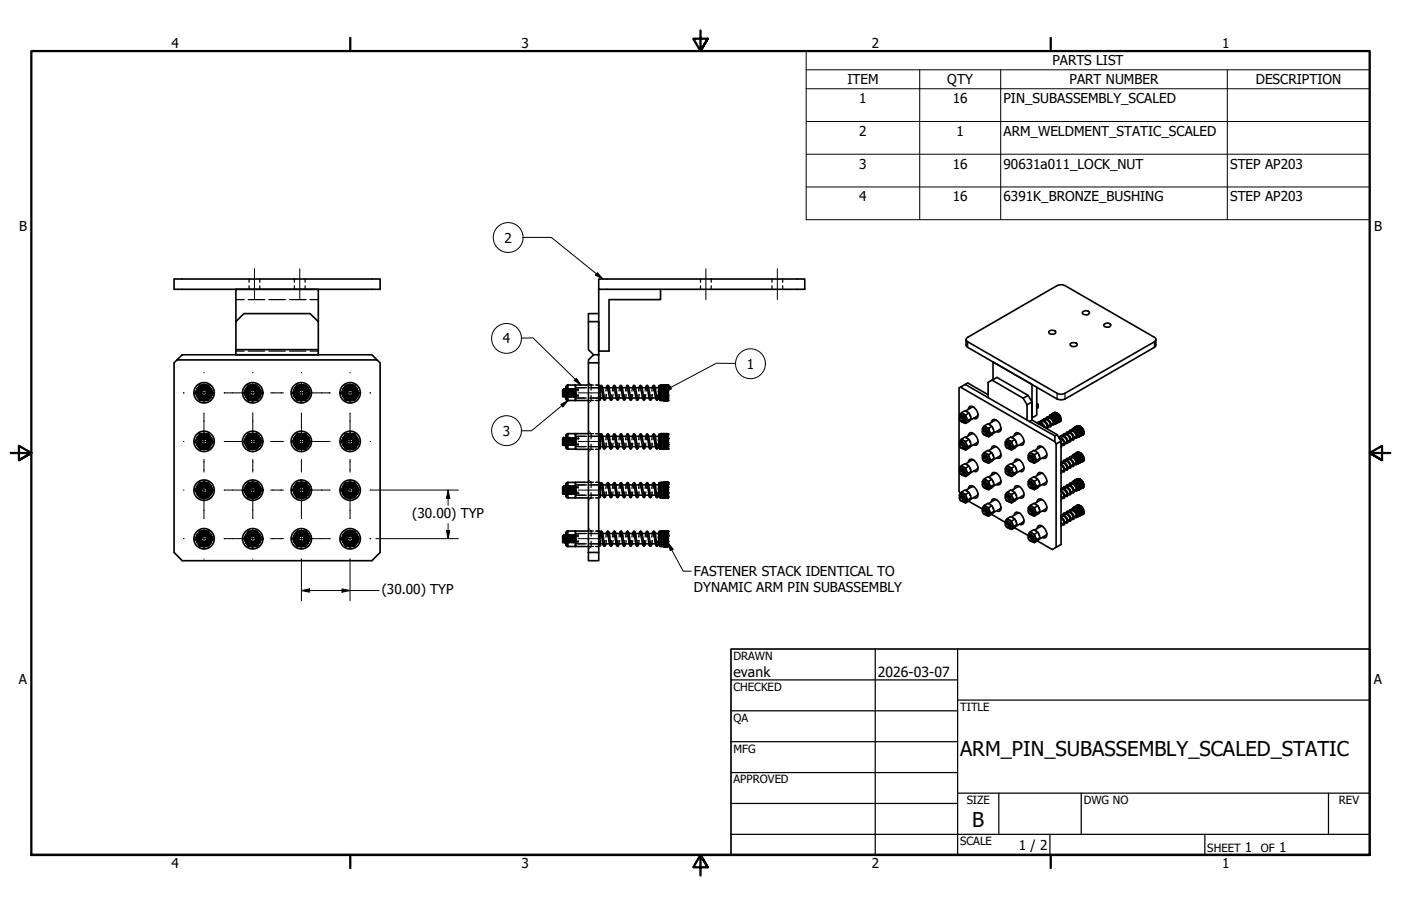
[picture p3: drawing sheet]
<svg xmlns="http://www.w3.org/2000/svg" width="432mm" height="279mm" viewBox="0 0 432 279" stroke-linecap="round" stroke-linejoin="round" font-family="sans-serif">
<defs><g id="words">
<g font-size="6.3">
<text x="295.9" y="233.2">ARM_PIN_SUBASSEMBLY_SCALED_STATIC</text>
<text x="299.7" y="255.1">B</text>
</g>
<g font-size="4.3">
<text x="226.1" y="208.9">evank</text>
<text x="270.5" y="208.9">2026-03-07</text>
</g>
<g font-size="4.2">
<text x="52.8" y="14.7">4</text>
<text x="160.8" y="14.7">3</text>
<text x="268.7" y="14.7">2</text>
<text x="376.7" y="14.7">1</text>
<text x="324.4" y="20.2">PARTS LIST</text>
<text x="261.2" y="26">ITEM</text>
<text x="292" y="26">QTY</text>
<text x="329.6" y="26">PART NUMBER</text>
<text x="387" y="26">DESCRIPTION</text>
<text x="264.8" y="31.8">1</text>
<text x="293.6" y="31.8">16</text>
<text x="309.3" y="31.8">PIN_SUBASSEMBLY_SCALED</text>
<text x="264.8" y="41.9">2</text>
<text x="294.8" y="41.9">1</text>
<text x="309.3" y="41.9">ARM_WELDMENT_STATIC_SCALED</text>
<text x="264.8" y="52">3</text>
<text x="293.6" y="52">16</text>
<text x="309.3" y="52">90631a011_LOCK_NUT</text>
<text x="379.2" y="52">STEP AP203</text>
<text x="264.8" y="62.1">4</text>
<text x="293.6" y="62.1">16</text>
<text x="309.3" y="62.1">6391K_BRONZE_BUSHING</text>
<text x="379.2" y="62.1">STEP AP203</text>
<text x="5.9" y="71.4">B</text>
<text x="423.5" y="71.4">B</text>
<text x="155.4" y="74.8">2</text>
<text x="154.9" y="105.9">4</text>
<text x="230.2" y="113.7">1</text>
<text x="154.9" y="134.4">3</text>
<text x="127.1" y="159.8">(30.00) TYP</text>
<text x="213.9" y="177.7">FASTENER STACK IDENTICAL TO</text>
<text x="117.7" y="183.3">(30.00) TYP</text>
<text x="213.9" y="182.7">DYNAMIC ARM PIN SUBASSEMBLY</text>
<text x="5.8" y="211.1">A</text>
<text x="423.4" y="211.1">A</text>
<text x="314" y="262.3">1 / 2</text>
<text x="383.7" y="262.8">1</text>
<text x="394.2" y="262.8">1</text>
<text x="52.8" y="267.7">4</text>
<text x="160.8" y="267.7">3</text>
<text x="268.7" y="267.7">2</text>
<text x="376.7" y="267.7">1</text>
</g>
<g font-size="3.5">
<text x="226.1" y="203.5">DRAWN</text>
<text x="226.1" y="213">CHECKED</text>
<text x="295.9" y="219.2">TITLE</text>
<text x="226.1" y="222.6">QA</text>
<text x="226.1" y="232.1">MFG</text>
<text x="226.1" y="241.6">APPROVED</text>
<text x="297.9" y="248">SIZE</text>
<text x="334" y="248">DWG NO</text>
<text x="412.7" y="247.9">REV</text>
<text x="295.9" y="260.7">SCALE</text>
<text x="372.1" y="262.8">SHEET</text>
<text x="388.6" y="262.8">OF</text>
</g>
</g></defs>
<!-- layer: Hidden (ANSI) -->
<g fill="none" stroke="#000" stroke-width=".38">
<path d="M72.7 92.4h2.5M76.5 92.4h5.1M76.8 86v1.1M76.8 88.1v1.1M80.1 86v1.1M80.1 88.1v1.1M82.9 92.4h5M89.2 92.4h5.1M90.7 86v1.1M90.7 88.1v1.1M94 86v1.1M94 88.1v1.1"/>
<path d="M95.6 92.4h2.5M215.9 86v1.1M215.9 88.1v1.1M219.2 86v1.1M219.2 88.1v1.1M237.9 86v1.1M237.9 88.1v1.1M241.2 86v1.1M241.2 88.1v1.1M60.8 119.9h.1M61.1 120h.1M61 119.9l.1 .1"/>
<path d="M61 119.9v.1M61 119.9a2.43 2.43 0 0 0 0 2.4M61 119.9l-.1 .1M61 119.7v.1M61.1 119.6v.1M61.2 119.5v.1M61.2 119.6v.1M61.3 119.4l-.1 .2M61.3 119.4l-.3 .5M61.5 119.4l.2-.2a2.29 2.29 0 0 0-.1 3.8M61.5 119.3l-.6 .5M61.5 119.2v.1"/>
<path d="M61.6 119.3l-.4 .3M61.6 119.4a2.2 2.2 0 0 0-.8 2.5 2.2 2.2 0 0 0 2.1 1.5M61.6 119.3l-.1 .1M61.7 119.8l-.4 .5M61.8 119.6l-.3 .4M61.8 119.1h-.1M62 119.1a2.35 2.35 0 0 0-.6 3.9l-.4-.4M62 119.9a1.53 1.53 0 0 0-.6 1.7 1.53 1.53 0 0 0 1.5 1.1M62 119l-.4 .3M62 119h.1M62.1 119l-.1 .1M62.2 119a2.37 2.37 0 0 0-1 3.7"/>
<path d="M62.2 118.9h-.2M62.2 119.4l-.5 .3M62.2 119.4h.1M62.4 118.9a2.33 2.33 0 0 0-1.8 2.5 2.33 2.33 0 0 0 2.1 2.1M62.4 118.9a2.35 2.35 0 0 1 2.8 2.3M62.4 118.9h1l1 .5M62.4 118.9l-.3 .1M62.4 118.9a2.22 2.22 0 0 0-1.3 3.6M62.4 119.3a1.66 1.66 0 0 1 2.1 1M62.4 118.8h.2M62.4 119.3v.1M62.4 119.3l-.2 .1"/>
<path d="M62.5 118.9l-.5 .2M62.7 120l-.7 .7M62.7 118.7l-.7 .2M62.7 119.3a1.83 1.83 0 0 0-1.6 1.4 1.83 1.83 0 0 0 .9 2M62.7 118.7v.1M62.7 118.9h-.2M62.8 118.9a2.25 2.25 0 0 1 2.2 3.1M62.8 118.8h.1a2.22 2.22 0 0 0-2.3 2.6v-.1M62.9 119.3a1.87 1.87 0 0 0-1.8 1.2 1.87 1.87 0 0 0 .6 2.1M62.9 118.9a2.19 2.19 0 0 1 2.1 1.5 2.19 2.19 0 0 1-.8 2.5M62.9 119.7a1.46 1.46 0 0 1 1.3 1 1.46 1.46 0 0 1-.4 1.6M62.9 119.6a1.58 1.58 0 0 1 1.5 1.1 1.58 1.58 0 0 1-.6 1.7"/>
<path d="M63.1 119.3l1 .4 .6 1M63.1 118.7l.2 .1M63.1 119.3l-.9 .1M63.1 119.3l.3 .1M63.1 118.7a2.4 2.4 0 0 1 1.9 3.6v-.1M63.2 118.9l-1.1 .1-1.1 .9M63.2 119.3a1.87 1.87 0 0 0-1.9 .9 1.87 1.87 0 0 0 .1 2.1M63.3 118.9a2.32 2.32 0 0 1 1.5 3.5M63.5 118.9a2.3 2.3 0 0 1 1.1 3.7M63.5 118.9h.1M63.6 119a2.25 2.25 0 0 0-3 1.7M63.7 119.4a1.87 1.87 0 0 1 1 2.1 1.87 1.87 0 0 1-1.7 1.5"/>
<path d="M63.8 119.5l.3 .3a1.85 1.85 0 0 0-2.1-.3 1.85 1.85 0 0 0-1 1.8M63.8 118.9l.1 .1M63.9 119.6a1.88 1.88 0 0 0-2.2 .1 1.88 1.88 0 0 0-.6 2M63.9 119.1l.4 .3M63.9 119.6a1.82 1.82 0 0 1 .8 2 1.82 1.82 0 0 1-1.6 1.4M63.9 119v.1M64.1 119.1l.2 .2M64.3 119.8a1.88 1.88 0 0 1 .3 2.1 1.88 1.88 0 0 1-1.9 1.1M64.3 119.3l.5 .5M64.3 119.4a2.21 2.21 0 0 1 .5 2.7l.1-.8-.4-1.2M64.3 119.4a2.26 2.26 0 0 0-3.7 1.6M64.3 119.3h.1"/>
<path d="M64.3 119.4h.2M64.4 119.4h.1M64.5 119.4l.3 .5 .4 1.3M64.5 119.5a2.22 2.22 0 0 0-3.7 .9M64.5 119.6l.4 .5-.9-1-.9-.2a2.29 2.29 0 0 1 1.9 1.4 2.29 2.29 0 0 1-.5 2.4M64.5 119.4h.1M64.6 119.7a2.25 2.25 0 0 0-2.2-.8 2.25 2.25 0 0 0-1.7 1.6l.1-.2M64.6 119.6l.2 .1M64.8 119.9a2.25 2.25 0 0 0-3.8 .1M64.9 119.9v.1M65 120h.1M72.7 108.3h2.5"/>
<path d="M75.9 119.8l.5-.5-.5 .6M76.1 120h.1M75.9 119.9l.2 .1M75.9 119.9l.1 .1M75.9 119.9a2.43 2.43 0 0 0 0 2.4M75.9 119.9v.1M76 119.7l-.1 .1M76.1 119.6v.1M76.1 119.8l-.2 .1M76.2 119.6l-.1 .1M76.2 119.5v.1M76.3 119.4l-.1 .2"/>
<path d="M76.5 119.4l.3-.2a2.25 2.25 0 0 0-.2 3.8M76.5 119.3h.1M76.5 108.3h5.1M76.5 119.9l-.2 .2M76.6 119.3l-.4 .3M76.6 119.4a2.2 2.2 0 0 0-.8 2.5 2.2 2.2 0 0 0 2.1 1.5M76.6 119.2l-.1 .1M76.6 119.3l-.1 .1M76.6 119.8l-.1 .1M76.8 119.6l-.3 .3M76.8 119.1h-.1M76.8 119.1l-.2 .2"/>
<path d="M77 119.1a2.42 2.42 0 0 0-.7 3.8h.2M77 119.9a1.53 1.53 0 0 0-.6 1.7 1.53 1.53 0 0 0 1.5 1.1M77 119.5l-.2 .1M77 119l-.1 .1M77.2 119a2.27 2.27 0 0 0-1 3.7M77.2 118.9h-.2M77.2 119a2.22 2.22 0 0 0-1.6 2.1 2.22 2.22 0 0 0 1.6 2.2M77.2 118.9h.9M77.3 119.4l-.5 .2M77.3 118.9h1.1l1 .5M77.3 118.9l-.3 .1M77.3 118.9l-.1 .1"/>
<path d="M77.4 118.9a2.22 2.22 0 0 0-1.3 3.6M77.4 119.3a1.62 1.62 0 0 1 1.8 .5M77.4 119.3l-.1 .1M77.5 118.9l-.3 .1M77.5 118.8h.1M77.7 120l-.7 .7M77.7 118.7l-.7 .2M77.7 119.3a1.83 1.83 0 0 0-1.7 1.4 1.83 1.83 0 0 0 1 2M77.7 118.7l.2 .1a2.22 2.22 0 0 0-2.3 2.6v-.1M77.7 118.9h-.2M77.9 118.9a2.24 2.24 0 0 1 2.1 3.1M77.9 118.9a2.22 2.22 0 0 1 2.1 1.5 2.22 2.22 0 0 1-.8 2.5"/>
<path d="M77.9 119.7a1.46 1.46 0 0 1 1.3 1 1.46 1.46 0 0 1-.5 1.6M77.9 119.6a1.58 1.58 0 0 1 1.5 1.1 1.58 1.58 0 0 1-.6 1.7M77.9 119.3a1.87 1.87 0 0 0-1.7 1.2 1.87 1.87 0 0 0 .5 2.1M78 118.9a2.25 2.25 0 0 1 2 1.4 2.25 2.25 0 0 1-.5 2.4M78 119.3l1.1 .4 .6 1M78 119.3l-.8 .1 .2-.1M78 119.3l.4 .1M78.1 118.9l.9 .2 .9 1-.3-.5M78.1 118.9a2.3 2.3 0 0 1 1.5 3.7M78.2 118.9l-1.1 .1-1.2 .9M78.2 119.3a1.83 1.83 0 0 0-1.9 .9 1.83 1.83 0 0 0 .2 2.1M78.3 118.9a2.25 2.25 0 0 1 1.5 3.5"/>
<path d="M78.3 118.8l-.2-.1a2.58 2.58 0 0 1 2 1.7M78.4 118.9h.1M78.6 118.9h.1M78.7 119.4a1.86 1.86 0 0 1 1 2.4 1.86 1.86 0 0 1-2.3 1.1M78.7 119.5l.5 .3a1.88 1.88 0 0 0-2.2-.4 1.88 1.88 0 0 0-1 1.9M78.7 118.9l.2 .1M78.9 119.6a1.85 1.85 0 0 0-2.2 .1 1.85 1.85 0 0 0-.6 2M79 119.1l.4 .3M79 119.6a1.85 1.85 0 0 1 .7 2.1 1.85 1.85 0 0 1-1.7 1.3M79 119v.1M79.1 119.1l.1 .2M79.2 119.8l.4 .5"/>
<path d="M79.2 119.8a1.88 1.88 0 0 1 .4 2.1 1.88 1.88 0 0 1-1.9 1.1M79.4 119.4l.7 1.1 .1 .7M79.4 119.3l.4 .5M79.4 119.4h.1M79.5 119.5a2.27 2.27 0 0 0-3.7 .9v-.1M79.5 119.6h.1M79.6 119.7a2.29 2.29 0 0 0-3.8 .4M79.7 119.6h.1M79.8 119.9a2.25 2.25 0 0 0-3.9 .1M79.9 119.8h.1M79.9 119.9v.1M82.9 108.3h5"/>
<path d="M89.2 108.3h5.1M91 119.9l.1 .1M91 119.9a2.23 2.23 0 0 0-.1 2.4M91.1 120h.1M91.1 119.8l-.4 .3M91.1 119.6h.1M91.1 119.8l-.2 .2M91.1 119.6l-.2 .2M91.2 119.6h.1M91.2 119.6l-.2 .3M91.2 119.6l-.1 .1M91.2 119.4v.1"/>
<path d="M91.3 119.4h.1M91.4 119.4l-.2 .3M91.4 119.3h.1M91.4 119.3l-.5 .5M91.6 119.3l-.4 .3M91.6 119.4a2.2 2.2 0 0 0-.9 2.5 2.2 2.2 0 0 0 2.2 1.5M91.6 119.3l-.2 .1M91.6 119.2l-.1 .1M91.6 119.8l-.2 .2M91.7 119.2l-.3 .2M91.8 119.2a2.25 2.25 0 0 0-.2 3.8M91.8 119.6l-.5 .5"/>
<path d="M91.8 119.1h-.2M91.9 119.1a2.32 2.32 0 0 0-.5 3.8M91.9 119.9a1.53 1.53 0 0 0-.5 1.7 1.53 1.53 0 0 0 1.5 1.1M91.9 119.5l-.1 .1M92 118.9h.1M92 119.4l-.2 .2M92 119l-.4 .3M92.1 119a2.21 2.21 0 0 0-.9 3.7M92.2 119a2.22 2.22 0 0 0-1.6 2.1 2.22 2.22 0 0 0 1.6 2.2M92.2 119.4h.1M92.3 118.9h-.2M92.3 119.4h-.2"/>
<path d="M92.3 118.9h1l1.1 .5M92.3 119.4a1.58 1.58 0 0 1 1.9 .4M92.3 118.9l-.4 .1M92.3 118.9l-.2 .1M92.4 118.9a2.22 2.22 0 0 0-1.3 3.6M92.5 118.8h.1M92.5 119.3l-.2 .1M92.5 119.3h.2M92.6 119.3a1.84 1.84 0 0 0-1.6 1.5 1.84 1.84 0 0 0 .9 1.9M92.6 120l-.6 .7M92.6 118.7l-.6 .2M92.7 118.7l.3 .1"/>
<path d="M92.7 118.9h-.2M92.8 118.9a2.24 2.24 0 0 1 2.2 3.1M92.8 118.8a2.22 2.22 0 0 0-2.2 2.6v-.1M92.9 119.3a1.87 1.87 0 0 0-1.8 1.2 1.87 1.87 0 0 0 .6 2.1M92.9 118.9a2.22 2.22 0 0 1 2.1 1.6 2.22 2.22 0 0 1-.8 2.4M92.9 119.7a1.43 1.43 0 0 1 1.4 1 1.43 1.43 0 0 1-.6 1.6M92.9 119.6a1.58 1.58 0 0 1 1.5 1.1 1.58 1.58 0 0 1-.5 1.7M93 118.9a2.34 2.34 0 0 1 1.9 3.3M93 119.3l1.1 .4 .6 1M93.1 118.9l.9 .2 .9 1-.3-.5M93.1 118.9a2.25 2.25 0 0 1 1.9 1.4 2.25 2.25 0 0 1-.4 2.3M93.1 118.9l-1 .1"/>
<path d="M93.1 118.7v.1M93.2 118.7l.6 .2h-.2M93.2 118.9l-1.1 .1-1.1 .9M93.2 118.8h.1M93.2 119.3a1.86 1.86 0 0 0-1.9 .9 1.86 1.86 0 0 0 .1 2.1M93.3 118.9a2.31 2.31 0 0 1 1.5 3.5M93.4 118.9h.1M93.4 119.4l-.6-.1-.7 .1M93.5 119.4h-1.2l-1 .7M93.6 119a2.2 2.2 0 0 0-3 1.9M93.6 119a2.39 2.39 0 0 1 1.6 2.2M93.6 119.4a1.89 1.89 0 0 0-2.1 .5 1.89 1.89 0 0 0-.3 2.1v-.1"/>
<path d="M93.7 119.4a1.86 1.86 0 0 1 .9 2.4 1.86 1.86 0 0 1-2.2 1.1 1.87 1.87 0 0 0 2.3-1.5 1.87 1.87 0 0 0-1.7-2.1 1.87 1.87 0 0 0-2 1.9M93.8 119.5l.4 .3a1.83 1.83 0 0 0-2.2-.4 1.83 1.83 0 0 0-.9 1.9M93.9 119.6a1.85 1.85 0 0 0-2.2 .1 1.85 1.85 0 0 0-.6 2M93.9 119a2.34 2.34 0 0 1 1 3.3M94 119.1l.4 .3M94 119.6a1.85 1.85 0 0 1 .7 2 1.85 1.85 0 0 1-1.6 1.4M94 119l-.1 .1M94 119.1l.2 .1M94.2 119.2v.1M94.4 119.3l.4 .5M94.4 119.4h.1M94.4 119.4l.7 1.1 .1 .7"/>
<path d="M94.5 119.5a2.27 2.27 0 0 0-3.8 .9v-.1M94.5 119.4h.1M94.5 119.6h.1M94.6 119.7a2.26 2.26 0 0 0-3.9 .6M94.7 119.6h.1M94.8 119.9a2.31 2.31 0 0 0-3.9 .1M94.8 119.8h.1M94.9 119.9v.1M95.6 108.3h2.5M105.9 120h.1M106.1 120h.1M106 119.9l.1 .1"/>
<path d="M106 119.9v.1M106 119.9a2.08 2.08 0 0 0 0 2.4M106 119.8l-.1 .2M106 119.8v.1M106.4 119.4l-.4 .4M106.4 119.4l-.2 .1M106.4 119.3l-.4 .5M106.5 119.9l-.1 .1M106.5 119.9l-.2 .2M106.6 119.3l-.6 .6M106.6 119.4a2.23 2.23 0 0 0-.8 2.5 2.23 2.23 0 0 0 2.1 1.5M106.6 119.3l-.1 .1"/>
<path d="M106.6 119.2l-.2 .1M106.6 119.8l-.1 .2M106.7 119.1h.1M106.7 119.2a2.25 2.25 0 0 0-.1 3.8M106.7 119.2l-.1 .1M106.7 119.2l-.3 .2M106.8 119.6l-.3 .3M106.8 119.1h.1M106.9 119h.2M106.9 119.1a2.37 2.37 0 0 0-.5 3.8l-.1-.1M106.9 119.9a1.53 1.53 0 0 0-.5 1.7 1.53 1.53 0 0 0 1.5 1.1M107 118.9h.1"/>
<path d="M107 119l-.3 .2M107.2 119.4l-.5 .3M107.3 118.9h-.2M107.3 118.9h.1M107.3 118.9h1l1.1 .5M107.3 119.4a1.68 1.68 0 0 1 1.9 .4M107.3 118.9l-.2 .1M107.4 118.9a2.29 2.29 0 0 0-1.4 3.6M107.4 118.8h.1M107.6 119.3a1.87 1.87 0 0 0-1.5 1.5 1.87 1.87 0 0 0 .8 1.9M107.6 119.3h.1M107.6 119.3l-.4 .1"/>
<path d="M107.6 120l-.5 .7 .9-.6M107.6 118.7l-.6 .2M107.6 119.3l.9 .1h-1.2l-1 .7M107.7 118.7l.2 .1M107.7 118.9h-.2M107.8 118.9a2.19 2.19 0 0 1 2.2 3.1M107.9 119.3a1.87 1.87 0 0 0-1.8 1.2 1.87 1.87 0 0 0 .6 2.1M107.9 118.9a2.2 2.2 0 0 1 2.1 1.5M107.9 119.7a1.43 1.43 0 0 1 1.4 1 1.43 1.43 0 0 1-.6 1.6M107.9 119.6a1.58 1.58 0 0 1 1.5 1.1 1.58 1.58 0 0 1-.6 1.7M107.9 118.8a2.3 2.3 0 0 0-2.4 2.6v-.1M108 119.3a1.86 1.86 0 0 1 1.8 2.1 1.86 1.86 0 0 1-2.3 1.5"/>
<path d="M108.1 118.9l.9 .2 .9 1M108.1 118.9a2.25 2.25 0 0 1 1.9 1.4 2.25 2.25 0 0 1-.4 2.3M108.1 118.9a2.28 2.28 0 0 1 1.8 3.3v.2M108.1 118.9l-1 .1M108.1 118.9l-1 .1-1.1 .9M108.2 118.8l.6 .1M108.3 118.9a2.31 2.31 0 0 1 1.5 3.5M108.3 119.3a1.87 1.87 0 0 0-2 .9 1.87 1.87 0 0 0 .1 2.1M108.3 118.8h.1M108.4 118.9h.2M108.6 119a2.22 2.22 0 0 0-2.9 1.7M108.6 119a2.39 2.39 0 0 1 1.6 2.2"/>
<path d="M108.6 119.4a1.89 1.89 0 0 0-2.1 .5 1.89 1.89 0 0 0-.3 2.1v-.1M108.6 118.9h.1M108.6 119.4a1.85 1.85 0 0 1 1 2.3 1.85 1.85 0 0 1-2.2 1.2 1.86 1.86 0 0 0 2.1-.7 1.86 1.86 0 0 0 0-2.1M108.8 119.5l.4 .3a1.85 1.85 0 0 0-2.2-.3 1.85 1.85 0 0 0-1 1.8M108.8 118.9v.1M108.8 119h.1M108.8 119l1.1 .8 .3 .6M108.9 119.6a1.88 1.88 0 0 0-2.1 .1 1.88 1.88 0 0 0-.7 2M109 119.1l.3 .3M109 119.6a1.85 1.85 0 0 1 .7 2 1.85 1.85 0 0 1-1.6 1.4M109 119l-.1 .1M109.2 119.1l.1 .2"/>
<path d="M109.2 119.8l.3 .5M109.2 119.8a1.85 1.85 0 0 1 .4 2.2 1.85 1.85 0 0 1-1.9 1M109.3 119.3l.6 .5M109.3 119.3l.2 .1M109.3 119.4h.1M109.4 119.4l.5 .5 .3 1.3M109.4 119.3h-.1M109.5 119.5a2.27 2.27 0 0 0-3.8 .9M109.5 119.4h.1M109.6 119.5h.1M109.7 119.7a2.25 2.25 0 0 0-2.2-.8 2.25 2.25 0 0 0-1.8 1.6M109.8 119.9a2.25 2.25 0 0 0-3.8 .1"/>
<path d="M109.8 119.7l-.3-.1 .4 .5M109.9 119.9v.1M173.7 120v.5M173.8 120l-.1 .7M174.2 120v.7l.1-.7M174.5 119.3v1.2M174.6 119.1l-.1 .2M174.6 119.1v.2M174.8 120l-.1 .1M174.8 120l.3 .8M174.9 118.9v1.5M174.9 118.8l-.2 .1"/>
<path d="M175.2 120l.3 .1 .1 2.3 .2-1.8M175.4 120l.1 .1M175.7 120h.2l-.1 .1M176 120v.1M176.3 120h.1M176.3 120v.1M176.4 120l.1 .1M176.8 120h.1M176.9 120l-.1 .1M177 120l.2 .2M177.3 120h.1M177.4 120l-.2 .7"/>
<path d="M177.4 120v1M177.4 120l.1 .5M177.4 119.6h3.4M177.4 120v.1M178.2 119.6v1M181.4 118l.2 .2M181.4 118.7h1.5M181.7 119.6h3.1M181.9 118.5l.3 .2v1.6M183.5 118.7h1M184.5 118.9h.1M184.5 119.3h.3"/>
<path d="M184.5 119.9l.2 .1M184.8 119.6v.4M184.8 120h.4M184.8 119.5v.2M185.2 119.9v.1M185.3 119.3h.1M185.3 119.6h.2M185.4 119.4l-.2 .3M185.6 119.6h.1M186.9 119.6l-.2 1M187.2 119.3h.2M187.3 119.4v.1"/>
<path d="M187.5 119.6l-.4 1M187.6 119.6h.2M188.9 119.6l-.2 1M189.2 119.3h.2M189.4 119.3h.1M189.4 119.4v.1M189.5 119.6l-.4 1M189.6 119.6h.2M190.9 119.6l-.1 1M191.3 119.3h.2M191.3 119.6l-.2 1M191.4 119.6h.1"/>
<path d="M191.4 119.4v.1M191.6 119.6h.2M193 119.6l-.2 1M193.4 119.3h.1M193.4 119.6l-.2 1M193.4 119.6h.1M193.4 119.4v.1M193.7 119.6h.1M195 119.6l-.2 1M195.4 119.3h.1M195.4 119.6l-.2 1M195.5 119.6h.1"/>
<path d="M195.5 119.4l-.1 .1M195.7 119.6h.1M197 119.6l-.2 1M197.4 119.3h.1M197.4 119.6l-.2 1M197.5 119.6h.1M197.5 119.4l-.1 .1M197.7 119.6h.2M199 119.6l-.2 1M199.5 119.3h.1M199.5 119.4v.1M199.6 119.6h-.1l-.2 1"/>
<path d="M199.8 119.6h.1M201 119.6l-.1 1M201.4 119.3h.1M201.5 119.4v.1M201.6 119.6l-.3 1M201.8 119.6h.1M203 120h.3M203 119.6v.1M203 119.8v.2M203.1 119.1v.1M203.1 119.6l.1 .1M203.2 119.3h.3"/>
<path d="M203.2 119.7h.1M203.2 119.7v.6M203.5 119.7l-.1 .3M203.6 119.9l-.1 .1M204.5 118.8h.4zM204.5 119.4l.4 .1M204.5 120h.5M204.5 119.7l.5 .1M204.5 119.4h.5h-.5h.5l-.5 .2M204.5 119.3h.5h-.5M204.5 119l.5 .1h-.5M204.5 119h.5"/>
<path d="M204.5 118.9h.5M204.5 118.9h.5h-.5M204.5 118.8h.5M204.5 119.5v.1M204.5 119.3h.1M204.5 119l.4 .1M204.5 119.3h.4M204.5 119.6h.4M204.5 119.9h.4M204.5 119.6h.5M204.5 119.1h.5M204.5 119.1v.1"/>
<path d="M204.5 119.6v.5M204.9 118.7l-.4 .1M204.9 118.9h-.4M205 119.2l-.5 .1M205.4 118.7l.5 .1M205.4 119.9h.5M205.4 119.5h.5M205.4 119.3h.5M205.4 118.9h.5M205.4 119.6h.5M205.4 118.8h.5M205.4 119.8h.5"/>
<path d="M205.4 119.1h.5M205.4 119.2h.5M205.4 120h.5M205.4 119.4h.5M205.8 119.8h.1M205.8 119.6h.1M205.8 119.4h.1M205.8 119.3h.1M205.8 119.1h.1M205.8 119h.1M205.8 118.9h.1M205.8 118.8h.1"/>
<path d="M205.9 119.6v.2M205.9 119.4v.2h-.5M205.9 119.1v.2M205.9 119.1h.1M205.9 118.9h.1M205.9 119.3l-.5 .1M60.5 121.3h.1M60.5 135.8h.1M60.5 136.5l.2 .6M60.6 121.2v-.2a2.22 2.22 0 0 0 3.1 2.3M60.6 121.6v.1M60.6 120.9v.3"/>
<path d="M60.6 121.5l.1 .6M60.6 136.7v.1M60.6 136l-.1 .1M60.6 135.6v.1M60.6 136.7h.1M60.6 136.5h-.1M60.6 136.1h-.1M60.6 121.2v.1M60.6 121.1v.1M60.6 135.9v.1M60.6 121.6l.1 .2a2.21 2.21 0 0 0 2.9 1.5M60.6 136.6a2.33 2.33 0 0 0 3 1.7"/>
<path d="M60.6 136.3v-.3a2.22 2.22 0 0 0 3.1 2.2M60.6 136.3a2.27 2.27 0 0 0 3.3 1.9M60.6 136.3l.3 .9 .9 .9M60.6 121.1l.1 .7M60.6 121.8v.1M60.6 135.6v.4M60.6 136.1l.1 .7M60.7 120.1l-.1 .6M60.7 135.2l-.2 .6M60.7 121.7a2.29 2.29 0 0 0 3.6 1.2M60.7 136.7a2.29 2.29 0 0 0 3.6 1.2M60.7 122l.1 .2"/>
<path d="M60.7 120.3l-.1 .2M60.7 120.2v.1M60.7 137l.1 .2M60.7 135.3l-.1 .1M60.7 135.2v.1M60.7 120.7l-.1 .1M60.7 121.9v.1M60.8 120.1h.1M60.8 121.9l.1 .3M60.8 135.1h.1M60.8 136.9l.1 .3M60.8 135.3l-.2 .5"/>
<path d="M60.8 120v.1M60.8 122.2v.1M60.8 135v.1M60.8 134.9h.1M60.8 135.2l-.1 .2M60.8 122.2l.1 .2M60.9 122.4a2.31 2.31 0 0 0 3.4 .6M60.9 137.4a2.25 2.25 0 0 0 3.4 .6M60.9 134.8h.1M60.9 137.4h.1M61 137.5l.4 .5M61 134.9l.1 .1"/>
<path d="M61 134.9h.1M61 134.9a2.43 2.43 0 0 0 0 2.4M61 122.4l-.1 .1M61 137.4l-.1 .1M61 134.9l-.1 .2M61 121.2l.4 1.1 .9 .6M61 121a1.88 1.88 0 0 1 2.2-1.7 1.88 1.88 0 0 1 1.5 2.2 1.88 1.88 0 0 1-2.3 1.4M61 120.8a1.95 1.95 0 0 0 .7 1.8M61 136.4a1.88 1.88 0 0 1 1-1.9 1.88 1.88 0 0 1 2.1 .2l-.4-.3a1.86 1.86 0 0 1 1 2.4 1.86 1.86 0 0 1-2.3 1.1M61 136.1l.4 1.2 .9 .6M61 134.7h.1M61 120.8v.5"/>
<path d="M61 122.6h.1M61 136.1v.2M61 137.5v.1M61 121.5l.1 .2M61 122.4l.3 .3M61 137.4l.3 .3M61.1 135.7a1.71 1.71 0 0 0 .6 1.8M61.1 122.6v.1M61.1 137.6v.1M61.1 135.7l-.1 .3M61.1 134.6v.1M61.1 134.8l-.1 .1"/>
<path d="M61.2 121.8v.1M61.2 120l.1 .1M61.2 120.1h.1M61.2 135.1h.1M61.2 120.3l-.2 .5M61.2 135.3v.2M61.2 135l.1 .1M61.3 137.8l-.1 .1M61.3 122.8l-.1 .1M61.3 137.8v.1M61.3 120.1l.9-.7h1.4a1.85 1.85 0 0 0-2.1 .5 1.85 1.85 0 0 0-.2 2.1l-.1-.1M61.3 120.1l-.3 1.2 .5 1.2"/>
<path d="M61.3 122.8l.5 .4M61.3 135.1l.9-.7h1.4a1.85 1.85 0 0 0-2.1 .5 1.85 1.85 0 0 0-.2 2.1l-.1-.2M61.3 135.1l-.3 .8 .1 .8 .4 .8-.2-.3M61.3 137.9l.5 .3M61.3 122.9h.1M61.3 134.4l-.1 .1M61.3 120.1v.1M61.3 134.4l-.3 .5M61.4 121.6a1.55 1.55 0 0 0 1.5 1.1 1.55 1.55 0 0 0 1.5-1.1M61.4 120.7a1.57 1.57 0 0 1 1.5-1.1 1.57 1.57 0 0 1 1.5 1.1M61.4 136.7a1.57 1.57 0 0 0 1.5 1 1.57 1.57 0 0 0 1.5-1M61.4 135.6a1.57 1.57 0 0 1 1.5-1 1.57 1.57 0 0 1 1.5 1"/>
<path d="M61.4 120l-.1 .1M61.4 135l-.1 .1M61.4 136.7a1.57 1.57 0 0 0 1.5 1M61.4 134.3h.1M61.4 134.2l-.4 .5M61.4 135.1h-.1M61.4 137.9v.1M61.5 134.2h.1M61.5 134.9l-.2 .4M61.5 134.9h.1M61.5 138h.1M61.5 123.1h.1"/>
<path d="M61.6 134.3l-.4 .3M61.6 123.1l.1 .1M61.6 134.4a2.2 2.2 0 0 0-.8 2.5 2.2 2.2 0 0 0 2.1 1.5M61.6 138.1h.1M61.7 134.7l-.2 .1M61.7 138.2h.1M61.7 134.2a2.29 2.29 0 0 0-.1 3.8M61.7 134v.1M61.7 134.2l-.1 .1M61.7 134.1h.1M61.8 136.5l.9 .9M61.8 123.1l-.9-.9-.3-.9a2.27 2.27 0 0 0 3.3 1.9"/>
<path d="M61.8 134.6l-.3 .3M61.8 123.3h.1M61.8 134h.1M61.8 138.2h.1M61.8 121.5l.1 .2M61.8 135.8l-.1 .2M61.9 123.3l.1 .1M61.9 120.6l-.2 .4M61.9 134.6h-.1M61.9 134h.1M62 121.4l.2 .5M62 121.6l.7 .7"/>
<path d="M62 136.4l.2 .5M62 134a2.25 2.25 0 0 0-.6 3.9M62 121.3l.2 .4M62 123.4l.5 .1M62 134.9a1.47 1.47 0 0 0-.6 1.8M62 136.3l.2 .4M62 138.4l.7 .1M62 121.6l.5 .4 .6 .2M62 136.7l1.1 .5M62 120a1.4 1.4 0 0 0-.5 1.6 1.4 1.4 0 0 0 1.4 1M62 135a1.4 1.4 0 0 0-.5 1.6 1.4 1.4 0 0 0 1.4 .9M62 133.9h.2"/>
<path d="M62 121.9h.2M62 136.8l.2 .1M62 134.5l-.2 .1M62.1 120.6a.98 .98 0 0 1 1.5-.2 .98 .98 0 0 1 0 1.5 .98 .98 0 0 1-1.5-.2M62.1 135.6a.98 .98 0 0 1 1.5-.2 .98 .98 0 0 1 0 1.5 .98 .98 0 0 1-1.5-.2M62.1 120.8l.1 .8 .5 .4M62.1 135.8l.1 .8 .5 .4M62.1 134l-.4 .2M62.1 134h-.1M62.2 120.2l.6-.2 .3 .1-1.1 .6M62.2 134a2.27 2.27 0 0 0-1 3.7M62.2 138.4h.1"/>
<path d="M62.2 120.3l-.2 .2M62.2 121.5l.1 .3M62.2 136.5l.1 .3M62.2 120.3l-.2 .5M62.2 120.3a.98 .98 0 0 1 1.4 .2M62.2 135.4l-.2 .4M62.2 135.4a.91 .91 0 0 1 1.4 0M62.2 120.7l-.2 .3 .1 .3M62.2 123.4h.1M62.2 135.7l-.2 .3 .1 .3M62.2 133.9h.1M62.2 121.9l.2 .1"/>
<path d="M62.2 135.4h-.2M62.2 136.9l.2 .1M62.3 138.4h.4M62.3 121.8v.1M62.3 121.9h.3M62.3 136.8l.3 .1M62.4 133.9a2.27 2.27 0 0 0-1.8 2.2 2.27 2.27 0 0 0 1.6 2.2M62.4 133.8l.3-.1-.7 .2M62.4 133.9l1.3 .1 .7 .4M62.4 134.4a1.62 1.62 0 0 1 2.1 .9M62.4 138.4v.1M62.4 133.9l-.3 .1"/>
<path d="M62.4 133.9a2.22 2.22 0 0 0-1.3 3.6M62.4 120.3h-.2M62.4 135.3l-.6 .4M62.4 122.9l.6 .1M62.4 134.4l-.3 .1M62.5 138.4l.1 .1M62.5 133.9a2.23 2.23 0 0 1 2.7 2.2M62.6 120.3l.8 .2 .4 .6M62.6 135.3h.6l.6 .8M62.7 120.1l.5 .1 .6 .5M62.7 135.2h.5l.6 .4M62.7 134.9l-.7 .7"/>
<path d="M62.7 123.1l1.1-.2 .7-.5a1.9 1.9 0 0 1-2.6 .7M62.7 138h.7l1.1-.6a1.9 1.9 0 0 1-2.6 .7M62.7 133.9l-.7 .1M62.7 123.4h.3M62.7 134.3a1.86 1.86 0 0 0-1.6 1.5 1.86 1.86 0 0 0 .9 2M62.7 120.1l-.5 .2-.2 .5M62.7 135.1l-.7 .7M62.8 133.9a2.32 2.32 0 0 1 2.2 3.1M62.8 122h.4M62.8 137h.4M62.8 133.8h.1a2.31 2.31 0 0 0-2.3 2.6l-.1-.1M62.9 134.2a1.87 1.87 0 0 0-1.8 1.3 1.87 1.87 0 0 0 .6 2"/>
<path d="M62.9 133.9a2.2 2.2 0 0 1 2.1 1.5 2.2 2.2 0 0 1-.8 2.5M62.9 134.7a1.41 1.41 0 0 1 1.3 1 1.41 1.41 0 0 1-.4 1.6M62.9 134.6a1.58 1.58 0 0 1 1.5 1 1.58 1.58 0 0 1-.6 1.8M62.9 137h.3M62.9 120.3h-.3l-.2 .2M62.9 123.5h.1M62.9 135.3h-.3l-.2 .2M62.9 133.7v.1M63 138.4l-.3 .1M63.1 135.1l-1.1 .5M63.1 134.2l1 .5 .6 .9M63.1 123.4v.1"/>
<path d="M63.1 135l-.9 .2M63.1 133.8h.2M63.1 134.2l-.9 .2M63.1 134.2l-.2 .1M63.1 134.2l.3 .2M63.1 133.7l.7 .2M63.2 133.9l-1.1 .1-1.1 .9M63.2 120.4l.3 .1 .1 .3M63.2 123.4h.2M63.2 135.4h.3l.1 .4M63.2 137h.1M63.2 138.4h.2"/>
<path d="M63.2 138.4v.1M63.2 122.2h.2M63.2 120l.2 .1M63.2 135.1h.2M63.2 137.2h.2M63.2 134.3a1.9 1.9 0 0 0-1.9 .9 1.9 1.9 0 0 0 .1 2.2M63.3 133.9a2.25 2.25 0 0 1 1.5 3.5M63.4 120.2l.5 .5M63.4 135.2l.5 .5M63.4 122.2h-.1M63.4 137.2l-.1 .1M63.4 121.8l-.5 .1"/>
<path d="M63.4 136.8l-.2 .2M63.4 120.2l.4 .6M63.4 135.2l.4 .6M63.4 133.8v.1M63.4 138.4v.1M63.4 137h.1M63.5 123.3l-.5 .1M63.5 134a2.23 2.23 0 0 1 1.1 3.6M63.5 138.3l-.5 .1M63.5 133.9h.1M63.6 121.8a.85 .85 0 0 1-1.4 .1M63.6 136.8a.91 .91 0 0 1-1.4 .1"/>
<path d="M63.6 138.4h.1M63.6 134a2.25 2.25 0 0 0-3 1.6M63.6 133.9h.1M63.7 121l.1 .3M63.7 136l-.1 .6M63.7 123.3h.1M63.8 121.7l-.6 .4h-.5M63.8 136.7l-.6 .4h-.5M63.8 123.3l-.2 .1M63.8 133.9l.1 .1M63.8 138.3l-.2 .1M63.8 121.3l-.2 .2"/>
<path d="M63.8 121.5l-.4 .5M63.8 136.5l-.4 .5M63.8 123.4l-.7 .1M63.8 138.4l-.7 .1M63.8 120.5l.2 .7-.4 .6M63.8 135.5l.2 .6-.4 .7M63.8 134a2.3 2.3 0 0 1 1.2 3.3v-.1M63.9 134.6a1.88 1.88 0 0 0-2.2 .1 1.88 1.88 0 0 0-.6 2l-.1-.2M63.9 138.2v.1M63.9 134.1l.4 .3M63.9 134.6a1.82 1.82 0 0 1 .8 2 1.82 1.82 0 0 1-1.6 1.4M63.9 138.2h.1"/>
<path d="M63.9 120.6l.1 .4M63.9 135.6l.1 .4M64 121.3l-.1 .4M64 136.3l-.1 .4M64 138.2h.1M64.1 123.2l-.2 .1M64.1 134l.1 .2M64.1 138a2.23 2.23 0 0 1-3.5-1.5l.2 .7 1.1 1M64.2 122.5l-.4 .2M64.2 137.5l-.4 .3M64.2 123.1h.1M64.3 134.8a1.88 1.88 0 0 1 .3 2.1 1.88 1.88 0 0 1-1.9 1.1"/>
<path d="M64.3 134.2h-.1M64.3 134.4a2.21 2.21 0 0 1 .5 2.7l.1-.7-.4-1.3M64.3 134.4a2.27 2.27 0 0 0-3.7 1.3M64.3 123v.1M64.3 138h.1M64.3 134.4h.2M64.4 135a1.87 1.87 0 0 0-2.1-.7 1.87 1.87 0 0 0-1.3 1.7M64.4 134.3l.1 .1M64.4 134.2l.4 .5M64.5 134.4l.3 .5 .4 1.2M64.5 122.8l-.5 .3M64.5 134.5a2.22 2.22 0 0 0-3.7 .9"/>
<path d="M64.5 137.8l-.5 .3M64.5 135.1a1.85 1.85 0 0 1-.1 2.2 1.85 1.85 0 0 1-2 .6M64.5 122l-.2 .4M64.5 134.6l.4 .5-.9-.9-.9-.3a2.28 2.28 0 0 1 1.8 3.3M64.5 137l-.2 .5M64.5 134.4h.1M64.5 137.7h.1M64.6 120.3a1.9 1.9 0 0 0-2-1 1.9 1.9 0 0 0-1.6 1.5M64.6 135.3a1.85 1.85 0 0 0-1.9-1.1 1.85 1.85 0 0 0-1.6 1.5M64.6 122.8l-.1 .1M64.6 122.7h.1M64.6 137.7l-.1 .2"/>
<path d="M64.6 137.7h.1M64.6 120.4a1.89 1.89 0 0 1-.6 2.3 1.89 1.89 0 0 1-2.3-.1M64.6 121.7a1.85 1.85 0 0 1-1.7 1.3 1.85 1.85 0 0 1-1.7-1.2M64.6 134.7a2.31 2.31 0 0 0-3.8 .4M64.6 135.4a1.89 1.89 0 0 1-.6 2.2 1.89 1.89 0 0 1-2.3-.1M64.6 136.8a1.88 1.88 0 0 1-1.7 1.2 1.88 1.88 0 0 1-1.7-1.2M64.6 134.6l.2 .1M64.6 134.5v.1M64.7 120.7l.1 .4M64.7 120.7a1.84 1.84 0 0 1-.8 2 1.84 1.84 0 0 1-2.1-.1M64.7 120.7a1.84 1.84 0 0 1-2.2 2.2M64.7 135.6l.1 .5"/>
<path d="M64.7 135.8a1.83 1.83 0 0 1-.8 1.9 1.83 1.83 0 0 1-2.1-.1M64.7 135.6a1.9 1.9 0 0 1-2.2 2.4M64.7 137.6v.1M64.8 121.2l-.1 .5M64.8 121.1a1.86 1.86 0 0 1-1.3 1.8 1.86 1.86 0 0 1-2.2-.7M64.8 121.4a1.9 1.9 0 0 1-1.5 1.6 1.9 1.9 0 0 1-2-.9M64.8 134.9a2.25 2.25 0 0 0-3.8 0M64.8 136.1l-.1 .6M64.8 136.1a1.87 1.87 0 0 1-1.2 1.8 1.87 1.87 0 0 1-2.1-.5M64.8 136.4a1.89 1.89 0 0 1-1.5 1.6 1.89 1.89 0 0 1-2-.9M64.8 122.6h.1M64.8 137.6l-.4 .4"/>
<path d="M64.8 134.7h.1M64.8 122.6l-.5 .4M64.8 134.8v.1M64.9 137.3l-.3 .4M64.9 122.3l.1 .1M64.9 134.9h.1M64.9 137.4h.1M65 120.3a2.26 2.26 0 0 1-2.1 3.1M65 135.3a2.22 2.22 0 0 1-2.1 3.1M65 135.1l.3 .7M65 120.3a2.31 2.31 0 0 1-2.1 3.1M65 135.3a2.39 2.39 0 0 1-2.1 3.2h.1"/>
<path d="M65 120.2l.2 .1M65 120.1h.1M65 137h.1M65.1 120.5a2.25 2.25 0 0 1-2.5 2.9M65.1 120.5l.1 .5M65.1 135.4a2.32 2.32 0 0 1-2.5 3M65.1 135.5l.1 .9M65.1 121.9v.1M65.1 120.1l.1 .7M65.1 136.9v.1M65.1 135.3h.1M65.2 121.2a2.23 2.23 0 0 1-1.6 2.1"/>
<path d="M65.2 136.1a2.38 2.38 0 0 1-1.6 2.2M65.2 121.7l.1-.2-.2 .6M65.2 121.2a2.27 2.27 0 0 1-2.2 2.2 2.27 2.27 0 0 1-2.4-1.9 2.29 2.29 0 0 0 3.5 1.6M65.2 120.9a2.25 2.25 0 0 1-3 2.4M65.2 120.7a2.31 2.31 0 0 1-2.8 2.7M65.2 121.2l-.1 .6M65.2 136.1a2.36 2.36 0 0 1-3.3 2.2h.1M65.2 135.7a2.25 2.25 0 0 1-2.8 2.7M65.2 120.5v.1M65.2 135.4v.2M65.2 121v.2M65.2 136.7h.1"/>
<path d="M65.2 120.7h.1M65.2 121.2l-.7 1.7M65.2 136.1l-.7 1.8M65.2 136v-.1a2.25 2.25 0 0 1-3 2.4M65.2 136.1l-.1 .7M65.2 120.8v.2M65.2 121.2v.1M65.2 121.2h.1M65.2 136.6v.1M65.2 135.7h.1M65.2 136.1h.1M65.2 136.5h.1"/>
<path d="M65.3 135.8h-.1M65.3 136.5l-.2 .6M75.5 121.5l.2 .6M75.5 120.9l.1 .3M75.5 135.9h.1M75.5 136.5l.2 .6M75.6 120.7h.1M75.6 121.6h.1M75.6 120.6h.1M75.6 136v.1M75.6 135.6v.1M75.6 136.5h.1"/>
<path d="M75.6 135.6h.1M75.6 135.9v.1M75.6 120.8a2.29 2.29 0 0 1 3.5-1.5 2.29 2.29 0 0 1 0 3.8 2.29 2.29 0 0 1-3.5-1.5M75.6 135.6a2.28 2.28 0 0 1 3.5-1.4 2.28 2.28 0 0 1 0 3.8 2.28 2.28 0 0 1-3.5-1.4M75.6 121.5l.4 .9 .9 .8M75.6 121a2.25 2.25 0 0 0 3.1 2.3v.1M75.6 121.5a2.29 2.29 0 0 0 3.5 1.6M75.6 121.6a2.31 2.31 0 0 0 3.7 1.3M75.6 136.5l.2 .7 1.1 1M75.6 136a2.25 2.25 0 0 0 3.1 2.2M75.6 136.5a2.23 2.23 0 0 0 3.5 1.5M75.6 121.5l.1 .4"/>
<path d="M75.6 120.5h.1M75.6 136.7v.1M75.6 137h.1M75.6 136.6v.1M75.6 135.4h.1M75.6 135.6v.9M75.6 136.6l.1 .2M75.6 136.5l.1 .2M75.7 135.2l-.2 .6M75.7 136.7a2.29 2.29 0 0 0 3.6 1.2M75.7 122l.1 .2M75.7 120.3v.2"/>
<path d="M75.7 120.2l.1 .1M75.7 137l.1 .2M75.7 135.3v.1M75.7 135.3h.1M75.7 120.1l-.2 .7M75.7 120.6l-.1 .9M75.7 135.6l-.1 .1M75.7 135.6l-.1 .2M75.7 120.3h.1M75.8 120.1h.1M75.8 135.1h.1M75.8 121.9l.1 .3"/>
<path d="M75.8 135.4l-.1 .1M75.8 136.9l.1 .3M75.8 120v.1M75.8 122.3h.1M75.8 135v.1M75.8 120.1l-.1 .4M75.8 135.2l-.1 .2M75.8 137.3h.1M75.9 122.4a2.36 2.36 0 0 0 3.4 .6M75.9 137.4a2.3 2.3 0 0 0 3.4 .6h-.1M75.9 137.4h.1M75.9 134.9l.2 .1"/>
<path d="M75.9 134.9h.1M75.9 134.9a2.43 2.43 0 0 0 0 2.4M75.9 122.5l.4 .2M75.9 137.5l.4 .2M75.9 134.8h.1M76 121.2l.4 1.1 .9 .6M76 136.1l.4 1.2 .9 .6M76 136.1v.2M76.1 120.8a1.81 1.81 0 0 0 .6 1.8M76.1 135.8a1.81 1.81 0 0 0 .6 1.8M76.1 120.7v.1M76.1 121.5v.2"/>
<path d="M76.1 134.6v.1M76.1 135.7l-.1 .3zM76.1 136.5v.2M76.1 120.7l-.1 .6M76.1 120.8l-.1 .1M76.1 134.8l-.2 .1M76.1 122.7l-.2-.1 .5 .4M76.1 137.7l-.2-.2 .5 .5M76.2 137.7h.1M76.1 121.8v.1M76.1 134.5v.1M76.2 120l.1 .1"/>
<path d="M76.2 135.1h.1M76.2 135l.1 .1M76.2 120.1h.1M76.2 120.3l-.1 .3M76.2 135.3l-.1 .1M76.3 134.4l-.1 .2M76.3 137.8h.1M76.3 122.8v.1M76.3 120.1l.9-.7h1.3a1.87 1.87 0 0 0-2 .5 1.87 1.87 0 0 0-.2 2.1l-.2-.1M76.3 120.1l-.3 1.2 .5 1.2M76.3 135.1l.9-.7h1.3a1.87 1.87 0 0 0-2 .5 1.87 1.87 0 0 0-.2 2.1l-.2-.2M76.3 135.1l-.3 1.2 .5 1.2"/>
<path d="M76.3 137.9l.2 .1M76.3 120.1v.1M76.3 134.4l-.4 .5M76.3 135.1v.2M76.4 121.6a1.55 1.55 0 0 0 1.5 1.1 1.55 1.55 0 0 0 1.5-1.1M76.4 120.7a1.57 1.57 0 0 1 1.5-1.1 1.57 1.57 0 0 1 1.5 1.1M76.4 136.7a1.7 1.7 0 0 0 1.5 1M76.4 135.6a1.57 1.57 0 0 1 1.5-1 1.57 1.57 0 0 1 1.5 1M76.4 134.2l-.4 .5M76.4 120l-.1 .1M76.4 137.9l.4 .3M76.4 135l-.1 .1"/>
<path d="M76.4 136.7a1.73 1.73 0 0 0 1.5 1M76.4 120l-.1 .3M76.4 122.2l.2 .2M76.4 122.8l.1 .1M76.4 135.1h-.1M76.4 137.2l.1 .2M76.5 122.9l.3 .3M76.5 137.4l.1 .1M76.5 122.9v.1M76.5 134.2h.1M76.5 138l.1 .1M76.5 134.9h.1"/>
<path d="M76.5 134.9l-.2 .2M76.5 123.1h.1M76.6 134.3l-.4 .3M76.6 123.1h.1M76.6 134.4a2.2 2.2 0 0 0-.8 2.5 2.2 2.2 0 0 0 2.1 1.5M76.6 134.7l-.1 .1M76.7 123.2l-.8-1-.3-.9a2.27 2.27 0 0 0 3.3 1.9M76.7 134.2l-.1 .1M76.8 138.1l-.9-.9-.3-.9a2.27 2.27 0 0 0 3.3 1.9M76.8 134.2a2.25 2.25 0 0 0-.2 3.8M76.8 134.1l-.2 .1M76.8 121.5l.1 .2"/>
<path d="M76.8 136.5l.1 .2M76.8 134.6l-.3 .3M76.8 134l-.1 .1M76.8 120.7l-.1 .3M76.8 135.8l-.1 .2M76.9 123.3h.1M76.9 138.2l.1 .1M76.9 120.6l-.1 .1M76.9 135.6l-.1 .1M76.9 134h.1M77 121.4l.3 .5M77 121.6l.7 .7"/>
<path d="M77 136.4l.3 .5M77 136.7l.7 .7M77 134a2.32 2.32 0 0 0-.6 3.9M77 121.3l.2 .4M77 134.9a1.47 1.47 0 0 0-.6 1.8M77 136.3l.2 .4M77 120a1.4 1.4 0 0 0-.5 1.6 1.4 1.4 0 0 0 1.4 1M77 123.3l.6 .1M77 135a1.4 1.4 0 0 0-.5 1.6 1.4 1.4 0 0 0 1.4 .9M77 138.4l.7 .1M77.1 121.6l.8 .6M77.1 136.7l.8 .5"/>
<path d="M77.1 121.9h.2M77.1 136.8l.2 .1M77.2 120.6a.95 .95 0 0 1 1.4-.1 .95 .95 0 0 1 0 1.4 .95 .95 0 0 1-1.4-.2M77.2 135.6a.95 .95 0 0 1 1.4-.2 .95 .95 0 0 1 0 1.4 .95 .95 0 0 1-1.4-.1M77.2 134a2.27 2.27 0 0 0-1 3.7M77.2 120.8l-.2 .5 .3 .6 .4 .1M77.2 123.4h.1M77.2 135.8l-.2 .5 .3 .5 .4 .2M77.2 138.4h.1M77.2 120.3l-.2 .2M77.2 134l-.5 .2M77.2 135.4l-.2 .1"/>
<path d="M77.2 121.5l.4 .4M77.2 135.7l-.1 .6M77.2 120.7l-.1 .6M77.2 136.5l.1 .3M77.3 120.3l-.3 .5M77.3 120.3a.98 .98 0 0 1 1.3 .2M77.3 135.4l-.3 .4M77.3 135.4a.91 .91 0 0 1 1.3 0M77.3 138.4h.5M77.3 121.9l.2 .1M77.3 120.3l-.2 .2M77.3 136.9l.2 .1"/>
<path d="M77.3 135.4h-.2M77.3 136.8l.3 .1M77.3 133.9h-.1M77.3 133.9a2.27 2.27 0 0 0-1.7 2.2 2.27 2.27 0 0 0 1.6 2.2M77.3 133.9l1.4 .1 .7 .4M77.3 134.4a1.59 1.59 0 0 1 1.9 .4M77.3 133.8h.3M77.3 138.4v.1M77.3 133.9l-.1 .1M77.4 133.9a2.22 2.22 0 0 0-1.3 3.6M77.4 134.4l-.7 .3M77.5 133.9l-.5 .1"/>
<path d="M77.5 120.3h-.2M77.5 135.3l-.2 .1M77.5 138.4h.1M77.5 123.4v.1M77.6 120.3l.8 .2 .3 .6M77.6 135.3h.6l.5 .8M77.7 120.1l.5 .1 .5 .5M77.7 135.2h.5l.5 .4M77.7 134.9l-.7 .7M77.7 123.1l1-.2 .9-.5a2 2 0 0 1-2.7 .7M77.7 138h.7l1.2-.6a2 2 0 0 1-2.7 .7M77.7 133.7l-.5 .2"/>
<path d="M77.7 134.3a1.86 1.86 0 0 0-1.7 1.5 1.86 1.86 0 0 0 1 2M77.7 120.1l-.5 .2-.2 .5M77.7 123.4v.1M77.7 135.1l-.7 .7M77.7 133.8h.2a2.31 2.31 0 0 0-2.3 2.6v-.1M77.8 122h.4M77.8 137h.4zM77.8 134.2h.1M77.8 138.4h.2M77.8 134.2l-.5 .2M77.9 120.1l-.8 .6M77.9 120.1h.1"/>
<path d="M77.9 122.2h.1M77.9 135.1l-.8 .5M77.9 135.1h.1M77.9 137.2h.1M77.9 133.9a2.32 2.32 0 0 1 2.1 3.1M77.9 120.1l.1-.1-.8 .2M77.9 121.9l.3 .1M77.9 133.9a2.23 2.23 0 0 1 2.1 1.5 2.23 2.23 0 0 1-.8 2.5M77.9 134.7a1.41 1.41 0 0 1 1.3 1 1.41 1.41 0 0 1-.5 1.6M77.9 134.6a1.58 1.58 0 0 1 1.5 1 1.58 1.58 0 0 1-.6 1.8M77.9 134.2a1.87 1.87 0 0 0-1.7 1.3 1.87 1.87 0 0 0 .5 2M77.9 120.3h-.3l-.2 .2"/>
<path d="M77.9 123.5h.1M77.9 135.3l-.5 .2M77.9 133.7v.1M78 134.2h.1M78 133.9a2.28 2.28 0 0 1 1.9 3.3M78 134.2l1.1 .5 .6 .9M78 123.4h.1M78 135l-.8 .2M78.1 133.8h.1M78 135.1h-.1M78 134.2l-.1 .1M78 134.2l.4 .2"/>
<path d="M78.1 133.9l1.3 .5 .5 .7-.4-.5M78.1 133.9a2.3 2.3 0 0 1 1.5 3.7M78.1 133.9h-.6M78.2 133.7l.6 .2M78.2 133.9l-1.1 .1-1.2 .9M78.2 120.4l.3 .1 .1 .3M78.2 135.4h.3l.1 .4M78.2 133.8h.1M78.2 138.4v.1M78.2 122.2h.2M78.2 120l.2 .1M78.2 135.1h.2"/>
<path d="M78.2 137.2h.2M78.2 123.4h.1M78.2 138.4h.1M78.2 134.3a1.86 1.86 0 0 0-2 .9 1.86 1.86 0 0 0 .3 2.2M78.3 133.9a2.19 2.19 0 0 1 1.5 3.5M78.3 123.4h.1M78.4 122.2h.1M78.4 137.2v.1M78.4 133.8l.1 .1M78.4 138.4l-.1 .1M78.4 138.4v.1M78.4 121.8l-.2 .2"/>
<path d="M78.4 136.8l-.2 .2M78.5 123.3l-.8 .1M78.5 138.3l-.5 .1M78.5 138.4h.1M78.6 121.8a.85 .85 0 0 1-1.3 .1M78.6 136.8a.91 .91 0 0 1-1.3 .1M78.6 123.4h.1M78.6 138.4h.1M78.7 134.4a1.86 1.86 0 0 1 1 2.4 1.86 1.86 0 0 1-2.3 1.1 1.84 1.84 0 0 0 2-.7 1.84 1.84 0 0 0 0-2.1M78.7 121l.1 .3M78.7 136l.1 .3-.2 .3M78.7 133.9h-.1"/>
<path d="M78.7 121.7l-.5 .4h-.5M78.7 136.7l-.5 .4h-.5M78.7 134.5l.5 .2a1.92 1.92 0 0 0-2.2-.2 1.92 1.92 0 0 0-1 1.9M78.7 133.9l.2 .1M78.7 138.3v.1M78.8 121.5l-.4 .5M78.8 136.5l-.4 .5M78.8 123.4l-.6 .1M78.8 138.4l-.6 .1M78.8 120.5l.2 .7-.3 .6M78.8 135.5l.2 .6-.3 .7M78.8 134a2.3 2.3 0 0 1 1.1 3.3l.1-.1"/>
<path d="M78.8 121.3l-.2 .2M78.9 120.7l-.5-.5 .4 .6M78.9 135.7l-.5-.5 .4 .6M78.9 134.6a1.85 1.85 0 0 0-2.2 .1 1.85 1.85 0 0 0-.6 2M79 134.1l.4 .3M79 134.6a1.85 1.85 0 0 1 .7 2 1.85 1.85 0 0 1-1.7 1.4M79 123.2l-.1 .1M79 138.2l-.1 .1M79 120.6l.1 .4M79 135.6l.1 .4M79.1 134l.1 .2M79.1 121.3l-.1 .4"/>
<path d="M79.1 136.3l-.1 .4M79.2 122.5l-.4 .2M79.2 134.8l.4 .5M79.2 134.8a1.88 1.88 0 0 1 .4 2.1 1.88 1.88 0 0 1-1.9 1.1M79.3 138h.1M79.4 134.4l.7 1.1 .1 .6M79.4 136.7a1.51 1.51 0 0 1-1.5 1M79.4 120a1.87 1.87 0 0 0-2.1-.7 1.87 1.87 0 0 0-1.3 1.7M79.4 135a1.87 1.87 0 0 0-2.1-.7 1.87 1.87 0 0 0-1.3 1.7M79.4 134.2l.4 .5M79.4 134.3v.1M79.4 120.1a1.86 1.86 0 0 1 0 2.1 1.86 1.86 0 0 1-2 .7"/>
<path d="M79.4 134.4l.1 .1a2.27 2.27 0 0 0-3.7 .9M79.4 137.9h.1M79.4 122.9h.1M79.5 120.1l.4 .9-.1 1.1a2.2 2.2 0 0 0-1.2-3.1 2.2 2.2 0 0 0-2.9 1.6M79.5 122.8l-.5 .3M79.5 122l-.3 .4M79.5 135.1l.4 .9-.1 1.1a2.2 2.2 0 0 0-1.2-3.2 2.2 2.2 0 0 0-2.9 1.7M79.5 137l-.7 .8M79.6 120.3a1.85 1.85 0 0 0-1.9-1 1.85 1.85 0 0 0-1.6 1.4M79.6 137.7l-.6 .4M79.6 135.3a1.85 1.85 0 0 0-1.9-1.1 1.85 1.85 0 0 0-1.6 1.5M79.6 122.8l-.2 .1"/>
<path d="M79.6 122.7h.1M79.6 120.4a1.9 1.9 0 0 1-.6 2.2 1.9 1.9 0 0 1-2.3 0M79.6 121.7a1.85 1.85 0 0 1-1.7 1.3 1.85 1.85 0 0 1-1.8-1.2M79.6 134.7a2.31 2.31 0 0 0-3.8 .4M79.6 135.4a1.9 1.9 0 0 1-.6 2.2 1.9 1.9 0 0 1-2.3 0M79.6 136.8a1.88 1.88 0 0 1-1.7 1.2 1.88 1.88 0 0 1-1.8-1.2M79.6 137.7l-.2 .2M79.6 134.5v.1M79.7 120.7l.1 .4M79.7 120.7a1.82 1.82 0 0 1-.8 2.1 1.82 1.82 0 0 1-2.1-.2M79.7 120.7a1.84 1.84 0 0 1-2.2 2.2M79.7 135.6l.1 .5"/>
<path d="M79.7 135.8a1.81 1.81 0 0 1-.8 2 1.81 1.81 0 0 1-2.1-.2M79.7 135.6a1.9 1.9 0 0 1-2.2 2.4M79.7 134.6v.1M79.7 137.6v.1M79.8 121.2l-.1 .5M79.8 121.1a1.87 1.87 0 0 1-1.2 1.8 1.87 1.87 0 0 1-2.1-.5M79.8 121.4a1.86 1.86 0 0 1-1.5 1.6 1.86 1.86 0 0 1-2-.9M79.8 134.9a2.25 2.25 0 0 0-3.9 0M79.8 136.1l-.1 .6M79.8 136.1a1.87 1.87 0 0 1-1.2 1.8 1.87 1.87 0 0 1-2.1-.5M79.8 136.4a1.84 1.84 0 0 1-1.5 1.6 1.84 1.84 0 0 1-2-.9M79.8 122.6l-.6 .5"/>
<path d="M79.8 137.6l-.4 .4M79.8 134.7h.1M79.8 122.5h.1M79.8 137.5h.1M79.9 137.3l-.3 .4M79.9 134.8v.1M79.9 137.4h.1M79.9 122.2v.2M79.9 120h.1M79.9 135h.1M80 120.3a2.24 2.24 0 0 1-2.1 3.1M80 120.3a2.24 2.24 0 0 1-.4 2.4 2.24 2.24 0 0 1-2.3 .6"/>
<path d="M80 135.3a2.24 2.24 0 0 1-2.1 3.1l.1 .1M80 135.1a2.36 2.36 0 0 1-2.1 3.3M80 120.1h.1M80.1 120.5a2.25 2.25 0 0 1-2.5 2.9M80.1 120.5l.1 .5M80.1 135.4a2.32 2.32 0 0 1-2.5 3l.1 .1M80.1 135.5l.1 .8M80.1 120.2v.1M80.1 135.2v.1M80.1 120.1l.2 .7M80.1 135.2l.2 .6M80.1 120.9a2.25 2.25 0 0 1-2.9 2.4"/>
<path d="M80.1 120.7a2.31 2.31 0 0 1-2.7 2.7M80.1 135.9a2.25 2.25 0 0 1-2.9 2.4M80.1 135.7a2.25 2.25 0 0 1-2.7 2.7M80.1 120.5l.1 .1M80.1 121.9v.1M80.1 120.5h.1M80.1 121.9h.1M80.1 120.4l.1 1.3-.3 .6M80.1 136.9v.1M80.1 136.8h.1M80.2 121.2l-.1 .6-.7 1.1M80.2 136.1l-.1 .7-.7 1.1"/>
<path d="M80.2 121.2a2.22 2.22 0 0 1-3.2 2M80.2 121l-.1 .8M80.2 136.1a2.29 2.29 0 0 1-3.2 2.1M80.2 136.3l-.1 .5M80.2 120.8v.2M80.2 121.5v.2M80.2 121h.1M80.2 121.2h.1M80.2 121.3h.1M80.2 135.4v.2M80.2 135.9l.1 .1M80.2 136.1l.1 .2"/>
<path d="M80.2 136.6v.1M80.2 135.7v.1M80.2 136.1h.1M80.2 136.3l.1 .1M80.3 121.5l-.2 .6M80.3 136.5l-.2 .6M80.3 121.2v.1M90.5 121.3h.1M90.6 121.5l.1 .6M90.6 136.5l.1 .6M90.6 120.9l-.1 .3M90.6 136l-.1 .1"/>
<path d="M90.6 135.9v.1M90.6 136.6v.1M90.6 121a2.43 2.43 0 0 0 3.2 2.4l-.6 .1M90.6 136a2.25 2.25 0 0 0 3.1 2.2M90.6 121.6v.1M90.7 121.9h.1M90.6 136.6v.2M90.6 135.6v.1M90.7 135.6a2.28 2.28 0 0 1 2.5-1.7 2.28 2.28 0 0 1 2 2.2M90.7 120.1l-.1 .6M90.7 120.6a2.22 2.22 0 0 0 1.2 2.6l-.5-.3M90.7 121.7a2.29 2.29 0 0 0 3.6 1.2"/>
<path d="M90.7 136.5a2.19 2.19 0 0 0 3.4 1.5M90.7 136.7a2.29 2.29 0 0 0 3.6 1.2M90.7 120.3v.2M90.7 120.2v.1M90.7 135.3v.1M90.7 120.6v.1M90.7 135.6l-.1 .3M90.7 136.5v.2M90.7 135.6l-.1 .2M90.7 136.7v.1M90.7 135.3l-.1 .5M90.7 121.8v-.3a2.26 2.26 0 0 0 3.4 1.6"/>
<path d="M90.7 122l.1 .2M90.7 122.2h.1M90.7 137l.1 .2M90.7 137.2h.1M90.7 135.3v.2M90.7 121.9l.1 .1M90.7 136.9l.1 .1M90.8 137.3h.1M90.8 120.2l-.1 .1M90.8 122l.1 .2M90.8 137l.1 .2M90.9 122.2l-.1 .1"/>
<path d="M90.9 135l-.1 .1M90.9 135.2l-.2 .1M90.9 122.2v.1M90.9 122.6l.5 .4M90.9 137.5l.5 .5M90.9 122.5v-.1a2.36 2.36 0 0 0 3.4 .6M90.9 137.5v-.1a2.3 2.3 0 0 0 3.4 .6l-.1 .1M90.9 134.8h.1M91 121.2l.2 .8 1.1 .9M91 134.9h.1M91 134.9l.3 .2M91 134.9l.1 .1"/>
<path d="M91 134.9a2.23 2.23 0 0 0-.1 2.4M91 136.1l.2 .9 1.1 .9M91 122.6l.2 .1M91 137.5l.1 .2M91 137.4l.2 .3M91 136.1h.1M91 122.4l.2 .3M91 121.2l.1 .1M91 134.9l-.1 .2M91 136.1l.1 .2M91.1 134.6h.1M91.1 120.7v.3"/>
<path d="M91.1 121.5v.2M91.1 134.8l-.2 .3M91.1 134.9v.1M91.1 122.7h.1M91.1 134.6l-.1 .1M91.1 134.5h.1M91.1 137.7h.1M91.1 121.8l.1 .1M91.2 120l.1 .1M91.2 135.1h.1M91.2 120.1h.1M91.2 120.3l-.1 .3"/>
<path d="M91.2 135.3l-.1 .1M91.2 134.6l-.2 .3M91.2 122.8l.2 .1M91.2 134.4v.1M91.2 137.8l.2 .2M91.2 137.8v.1M91.3 120.1l-.1 .3a1.75 1.75 0 0 0 .4 2.1M91.3 120.1l-.1 .2M91.3 135.1l-.1 .3a1.75 1.75 0 0 0 .4 2.1l-.2-.1M91.3 120.1l-.1 .1M91.3 135.1l-.1 .2M91.3 134.4h.1"/>
<path d="M91.4 121.6a1.55 1.55 0 0 0 1.5 1.1 1.55 1.55 0 0 0 1.5-1.1M91.4 120.7a1.57 1.57 0 0 1 1.5-1.1 1.57 1.57 0 0 1 1.5 1.1M91.4 136.7a1.7 1.7 0 0 0 1.5 1M91.4 135.6a1.57 1.57 0 0 1 1.5-1 1.57 1.57 0 0 1 1.5 1M91.4 135l-.1 .1M91.4 136.7a1.73 1.73 0 0 0 1.5 1M91.4 122.8v.1M91.4 135.1h-.1M91.4 134.4l-.2 .2M91.4 137.2v.2M91.4 122.9v.1M91.4 134.2l-.5 .5"/>
<path d="M91.5 123.1h.1M91.5 134.2h.1M91.5 138h.1M91.6 134.3l-.4 .3M91.6 123.1h.1M91.6 134.4a2.2 2.2 0 0 0-.9 2.5 2.2 2.2 0 0 0 2.2 1.5M91.6 138.1h.1M91.6 134.2h.1M91.6 134.7l-.2 .2M91.7 134l.1 .1M91.7 123.1v.1M91.8 123.1l-.9-.9-.3-.9a2.27 2.27 0 0 0 3.3 1.9"/>
<path d="M91.8 138.1l-.9-.9-.3-.9a2.27 2.27 0 0 0 3.3 1.9M91.8 134.2a2.25 2.25 0 0 0-.2 3.8M91.8 121.5l.1 .2M91.8 136.5l.1 .2M91.8 134.2l-.2 .1M91.8 134.6l-.5 .5M91.8 123.3h.1M91.8 138.2l.1 .1M91.8 120.7l-.1 .3M91.8 135.8l-.1 .2M91.9 120.6l-.1 .1M91.9 135.6l-.1 .1"/>
<path d="M91.9 121.4l.4 .5M91.9 136.4l.4 .5M91.9 134a2.29 2.29 0 0 0-1.3 2.1 2.29 2.29 0 0 0 1.3 2.1 2.3 2.3 0 0 1-1.3-2.4M91.9 121.3l.3 .4M91.9 134.9a1.73 1.73 0 0 0-.5 1.8M91.9 136.3l.3 .4M91.9 134h-.1M92 121.6l.6 .7M92 136.7l.6 .7M92 123.3l1 .1M92 138.4l.6 .1M92.1 121.6l.4 .4 .5 .2"/>
<path d="M92.1 136.7l.9 .5M92.1 120a1.4 1.4 0 0 0-.5 1.6 1.4 1.4 0 0 0 1.3 1M92.1 135a1.4 1.4 0 0 0-.5 1.6 1.4 1.4 0 0 0 1.3 .9M92.1 121.9h.2M92.1 136.8l.2 .1M92.1 120.6a.95 .95 0 0 1 1.4-.1 .95 .95 0 0 1 0 1.4 .95 .95 0 0 1-1.4-.2M92.1 135.6a.95 .95 0 0 1 1.4-.2 .95 .95 0 0 1 0 1.4 .95 .95 0 0 1-1.4-.1M92.1 120.8v.8l.6 .4M92.1 123.4h.2M92.1 135.8v.8l.6 .4M92.1 138.4h.2M92.1 120.3l-.2 .2"/>
<path d="M92.1 135.4l-.2 .1M92.2 134a2.26 2.26 0 0 0-1.6 2.1 2.26 2.26 0 0 0 1.6 2.2M92.2 135.7l-.1 .6M92.2 134.4h.3M92.2 134.4l-.5 .3M92.2 121.5l.1 .3M92.2 120.7l-.1 .6M92.2 136.5l.1 .3M92.3 120.3l-.4 .5M92.3 120.3a.98 .98 0 0 1 1.3 .2M92.3 135.4l-.4 .4M92.3 135.4a.91 .91 0 0 1 1.3 0"/>
<path d="M92.3 134.4h-.2a1.84 1.84 0 0 1 2.6 1.2M92.3 133.9h-.2M92.3 121.9l.2 .1M92.3 120.3l-.2 .2M92.3 136.9l.2 .1M92.3 135.4h-.2M92.3 123.3l.5 .1M92.3 133.9l1.4 .1 .7 .4M92.3 133.9a2.23 2.23 0 0 0-1.1 3.8M92.3 138.4l.8 .1M92.3 134.4a1.58 1.58 0 0 1 1.9 .4M92.3 123.4h.1"/>
<path d="M92.3 138.4l.2 .1M92.3 133.9l-.7 .4M92.3 121.8v.1M92.3 121.9h.3M92.3 136.8l.3 .1M92.4 133.9a2.22 2.22 0 0 0-1.3 3.6M92.4 133.8v.1M92.4 138.4v.1M92.5 120.3h-.2M92.5 135.3l-.2 .1M92.5 123.4v.1M92.5 133.8v.1"/>
<path d="M92.5 134.3h.2M92.6 134.3a1.87 1.87 0 0 0-1.6 1.5 1.87 1.87 0 0 0 .9 2M92.6 135.3l-.2 .2M92.6 138.5h.1M92.6 120.1l.7 .1 .4 .5M92.6 135.2a.83 .83 0 0 1 1.1 .4M92.6 134.9l-.6 .7M92.6 133.7l-.5 .2M92.6 123.1l1.1-.2 .9-.5a1.94 1.94 0 0 1-2.7 .7M92.6 138h.8l1.2-.6a1.94 1.94 0 0 1-2.7 .7M92.6 120.3l.9 .2 .2 .6M92.6 135.3h.6l.5 .4v.4"/>
<path d="M92.6 135.3h.3M92.7 123.4v.1M92.7 133.8h.3M92.8 120.1l-.7 .2-.2 .5M92.8 135.1l-.7 .3-.2 .4M92.8 133.9a2.32 2.32 0 0 1 2.2 3.1M92.8 123.5h.3M92.8 133.8a2.31 2.31 0 0 0-2.2 2.6l-.1-.1M92.9 134.2a1.87 1.87 0 0 0-1.8 1.3 1.87 1.87 0 0 0 .6 2M92.9 120.3h-.3l-.2 .2M92.9 133.9a2.23 2.23 0 0 1 2.1 1.5 2.23 2.23 0 0 1-.8 2.5M92.9 134.7a1.38 1.38 0 0 1 1.4 1 1.38 1.38 0 0 1-.6 1.6"/>
<path d="M92.9 134.6a1.58 1.58 0 0 1 1.5 1 1.58 1.58 0 0 1-.5 1.8M92.9 134.3l.5 .1M92.9 121.9l.3 .1M92.9 137h.3M93 133.7v.1M93 120.1l-.9 .6M93 135.1l-.9 .5M93 133.9a2.34 2.34 0 0 1 1.9 3.3M93.1 133.9l1.3 .5 .5 .7-.4-.5M93.1 133.9a2.25 2.25 0 0 1 1.9 1.4 2.25 2.25 0 0 1-.4 2.3M93.1 133.9l-1.1 .1M93.1 120l-.9 .2"/>
<path d="M93.1 135l-.9 .2M93.2 133.9l-1.1 .1-1.1 .9M93.2 137h.1M93.2 133.8l.6 .1M93.2 134.3a1.89 1.89 0 0 0-1.9 .9 1.89 1.89 0 0 0 .1 2.2M93.2 120.4l.3 .1 .1 .3M93.2 135.4l.4 .4M93.2 138.4v.1M93.2 120l.2 .1M93.2 137.2h.1M93.2 135.1h.2M93.3 133.9a2.24 2.24 0 0 1 1.5 3.5"/>
<path d="M93.3 123.4h.1M93.3 133.9h.1M93.4 121.8l-.2 .2h-.4M93.4 136.8l-.2 .2h-.4M93.4 133.8l.1 .1M93.4 138.4l-.1 .1M93.4 138.4v.1M93.4 122.2h-.2M93.4 137.2l-.1 .1M93.5 123.3l-.5 .1M93.5 134.4h-1.2l-1 .7M93.5 138.3l-.5 .1"/>
<path d="M93.5 123.4h.2M93.6 121.8a.85 .85 0 0 1-1.3 .1M93.6 136.8a.91 .91 0 0 1-1.3 .1M93.6 134.4a1.89 1.89 0 0 0-2.1 .5 1.89 1.89 0 0 0-.3 2.1l-.1-.2M93.7 134.4a1.86 1.86 0 0 1 .9 2.4 1.86 1.86 0 0 1-2.2 1.1 1.82 1.82 0 0 0 2-.6 1.82 1.82 0 0 0 0-2.2M93.7 121l.1 .3M93.7 136l.1 .3-.2 .3M93.7 138.4h-.2M93.7 133.9h-.1M93.7 121.7a.83 .83 0 0 1-1.1 .4M93.7 136.7a.83 .83 0 0 1-1.1 .4M93.7 138.4l-.5 .1"/>
<path d="M93.7 133.9l.1 .1M93.7 138.3v.1M93.8 134.5l.4 .2a1.87 1.87 0 0 0-2.2-.2 1.87 1.87 0 0 0-.9 1.9M93.8 120.5l.2 .7-.3 .6M93.8 135.5l.2 .6-.3 .7M93.8 121.3l-.2 .2M93.9 121.5l-.5 .5M93.9 120.7l-.5-.5 .5 .6M93.9 136.5l-.5 .5M93.9 135.7l-.5-.5 .5 .6M93.9 134.6a1.85 1.85 0 0 0-2.2 .1 1.85 1.85 0 0 0-.6 2v-.2M93.9 134a2.34 2.34 0 0 1 1 3.3l.2-.1"/>
<path d="M93.9 134h.1M94 134.1l.4 .3M94 134.6a1.85 1.85 0 0 1 .7 2 1.85 1.85 0 0 1-1.6 1.4M94 123.2l-.1 .1M94 138.2l-.1 .1M94 120.6v.4M94 135.6v.4M94 123.2h.1M94 138.2h.1M94 121.3v.4M94 136.3v.4M94 134.1h.1"/>
<path d="M94.1 134.2h.1M94.1 134v.1M94.2 122.5l-.4 .2M94.2 137.5l-.4 .3M94.3 138h.1M94.3 134.2h.1M94.4 136.7a1.51 1.51 0 0 1-1.5 1M94.4 135a1.87 1.87 0 0 0-2.1-.7 1.87 1.87 0 0 0-1.3 1.7M94.4 134.2l.4 .5M94.4 134.4h.1M94.4 134.3v.1M94.4 134.4l.7 1.1 .1 .6"/>
<path d="M94.4 137.9h.1M94.4 122.9h.1M94.5 122.8l-.5 .3M94.5 134.5a2.27 2.27 0 0 0-3.8 .9M94.5 137.8l-.5 .3M94.5 134.4h.1M94.6 120.1l.3 .9-.2 1.1a2.2 2.2 0 0 0-1.1-3.1 2.2 2.2 0 0 0-2.9 1.6M94.6 120.3l-.4-.5a1.88 1.88 0 0 1 .4 2.1 1.88 1.88 0 0 1-1.9 1.1M94.6 122l-.4 .4M94.6 120.3a1.88 1.88 0 0 0-2.9-.6 1.88 1.88 0 0 0 0 2.9M94.6 135.1l.3 .9-.2 1.1a2.2 2.2 0 0 0-1.1-3.2 2.2 2.2 0 0 0-2.9 1.7M94.6 135.3l-.4-.5a1.88 1.88 0 0 1 .4 2.1 1.88 1.88 0 0 1-1.9 1.1"/>
<path d="M94.6 137l-.4 .5M94.6 135.3a1.84 1.84 0 0 0-2-1 1.84 1.84 0 0 0-1.5 1.7M94.6 122.8l-.2 .1M94.6 120.4a1.9 1.9 0 0 1-.6 2.2 1.9 1.9 0 0 1-2.3 0M94.6 134.7a2.26 2.26 0 0 0-3.7 .4M94.6 135.4a1.87 1.87 0 0 1-1.5 2.6 1.87 1.87 0 0 1-2-2.2M94.6 134.5v.1M94.6 137.7v.1M94.7 120.7v.4M94.7 121.7a1.89 1.89 0 0 1-1.8 1.3 1.89 1.89 0 0 1-1.8-1.2M94.7 120.7a1.78 1.78 0 0 1-2.2 2.2M94.7 135.6v.5"/>
<path d="M94.7 136.8a1.93 1.93 0 0 1-1.8 1.2 1.93 1.93 0 0 1-1.8-1.2M94.7 135.6a1.84 1.84 0 0 1-2.2 2.4M94.7 122.6l-.5 .5M94.7 134.6v.1M94.7 137.7l.1-.2-.4 .5M94.7 121.2v.5M94.7 120.7a1.87 1.87 0 0 1-.8 2 1.87 1.87 0 0 1-2.1-.1M94.7 121.1a1.82 1.82 0 0 1-1.2 1.8 1.82 1.82 0 0 1-2.1-.7M94.7 121.4a1.85 1.85 0 0 1-1.4 1.6 1.85 1.85 0 0 1-2-.9M94.7 136.1v.6M94.7 135.8a1.88 1.88 0 0 1-.8 1.9 1.88 1.88 0 0 1-2.1-.1M94.7 136.1a1.86 1.86 0 0 1-1.1 1.8 1.86 1.86 0 0 1-2.1-.5"/>
<path d="M94.7 136.4a1.84 1.84 0 0 1-1.4 1.6 1.84 1.84 0 0 1-2-.9M94.7 134.7h.1M94.8 134.9a2.31 2.31 0 0 0-3.9 0M94.8 134.8l.1 .1M94.8 134.8h.1M94.9 122.2l-.3 .5M94.9 137.3l-.5 .6M94.9 137.4h.1M95 120.3a2.24 2.24 0 0 1-2 3.1M95 120.3a2.33 2.33 0 0 1-2.2 3.1M95 135.3a2.24 2.24 0 0 1-2 3.1M95.1 120.5a2.24 2.24 0 0 1-2.5 2.9"/>
<path d="M95.1 120.5v1.3M95.1 135.4a2.31 2.31 0 0 1-2.5 3M95.1 135.1h-.1a2.36 2.36 0 0 1-2.2 3.3l.2 .1M95.1 135.5v1.3M95.1 120.2v.1M95.1 122.2l-.2 .2M95.1 120.1h-.1M95.1 120.1l.1 .7M95.1 135.2v.1M95.1 135.3h.1M95.1 135.2l.1 .6M95.1 122h.1"/>
<path d="M95.1 120.7a2.31 2.31 0 0 1-2.7 2.7M95.1 135.7a2.25 2.25 0 0 1-2.7 2.7M95.1 121.9v.1M95.1 136.9v.1M95.1 135.4v.1M95.2 121.2l-.1 .6-.7 1.1M95.2 121.2a2.27 2.27 0 0 1-2.1 2.3 2.27 2.27 0 0 1-2.4-1.9M95.2 136.1l-.1 .7-.7 1.1M95.2 136.1a2.27 2.27 0 0 1-2.1 2.3 2.27 2.27 0 0 1-2.4-1.8M95.2 121.7v-.2l-.1 .6M95.2 121.2a2.22 2.22 0 0 1-3.3 2M95.2 120.9a2.32 2.32 0 0 1-3.1 2.4"/>
<path d="M95.2 136.1a2.29 2.29 0 0 1-3.3 2.1M95.2 135.9a2.32 2.32 0 0 1-3.1 2.4M95.2 120.5v.1M95.2 120.7h.1M95.2 135.5v.1M95.2 136.6v.1M95.2 136.5h.1M95.2 120.8h.1M95.2 135.6v.1M95.2 136.5l-.1 .6M95.2 120.8v.2M95.2 121.2v.1"/>
<path d="M95.2 135.9v.1M95.2 136.1v.3M95.2 135.8h.1M105.5 120.9v.3M105.5 121.6h.1M105.5 136.5l.2 .5M105.5 136v.1M105.5 135.8h.1M105.5 135.9v.1M105.6 135.8a2.3 2.3 0 0 1 2.4-2 2.3 2.3 0 0 1 2.2 2.3M105.6 121a2.38 2.38 0 0 0 3.3 2.3M105.6 121.6a2.35 2.35 0 0 0 3.7 1.3"/>
<path d="M105.6 136a2.25 2.25 0 0 0 3.1 2.2M105.6 136.3a2.3 2.3 0 0 0 3.4 1.9M105.6 136.3l.3 .9 .9 .9M105.6 121.5l.1 .5M105.6 120.5h.1M105.6 136.7l.1 .1M105.6 135.6v.1M105.6 136.5h-.1M105.6 135.4h.1M105.6 121.4l.1 .1M105.6 136.4l.1 .1M105.7 121.5l.3 .9 .9 .8-.5-.4"/>
<path d="M105.7 121.5a2.29 2.29 0 0 0 3.5 1.6M105.7 136.5a2.23 2.23 0 0 0 3.5 1.5M105.7 136.7a2.36 2.36 0 0 0 3.6 1.2M105.7 121.5v.3M105.7 121.8v.1M105.7 135.6l-.1 .7M105.7 136.5v.2M105.7 120.7l-.1 .1M105.7 136.7v.1M105.7 120.1l-.1 .6M105.7 135.2l-.2 .6M105.7 120.3v.2"/>
<path d="M105.7 121.9v.1M105.7 120.2v.1M105.7 135.3v.1M105.7 135.2v.1M105.7 121.9l.2 .3M105.7 136.9l.2 .3M105.8 122.1l-.1 .1M105.8 137.1l-.1 .1M105.8 135.3l-.1 .2M105.9 120l-.2 .1M105.9 135l-.2 .1M105.9 134.9h.1"/>
<path d="M105.9 120.2l-.2 .3M105.9 135.2l-.2 .2M105.9 122.2v.1M105.9 122.5v-.1a2.36 2.36 0 0 0 3.4 .6l-.1 .1M105.9 137.5h.1M106 122.6l.4 .3M106 137.5l.4 .5M106 134.9l.1 .1M106 134.9h.1M106 134.9a2.08 2.08 0 0 0 0 2.4M106 137.5l-.1-.1a2.3 2.3 0 0 0 3.4 .6h-.1M106 134.9l.3 .2"/>
<path d="M106 121.2l.2 .8 1.1 .9M106 120.8a1.68 1.68 0 0 0 .7 1.8M106 136.1l.2 .9 1.1 .9M106 122.6l.1 .1M106 137.5l.1 .2M106 120.7v.6M106 121.5l.1 .2M106 135.7v.3M106 136.1v.2M106 122.4l.2 .3M106 134.8v.1M106 137.4l.2 .3"/>
<path d="M106.1 135.7a1.59 1.59 0 0 0 .6 1.9M106.1 120.6l.1-.3-.2 .5M106.1 135.5v.1M106.1 121.8l.1 .1M106.1 135.7l-.1 .1M106.2 120l.1 .1M106.2 135.1h.1M106.2 120.1h.1M106.2 122.7h.1M106.2 135.3v.1M106.2 134.6l-.2 .3M106.2 135.4l-.1 .2"/>
<path d="M106.2 137.9h.2M106.2 122.8h.1M106.3 120.1l-.3 1.2 .6 1.2M106.3 135.1l-.3 1.2 .5 1.1M106.3 120.1l-.1 .1M106.3 135.1l-.1 .2M106.4 120l-.1 .1M106.4 135l-.1 .1M106.4 134.4l-.2 .1M106.4 120l-.2 .3M106.4 122.2l.2 .2M106.4 134.4l-.2 .3"/>
<path d="M106.4 135.1h-.1M106.4 137.2l.1 .2M106.4 121.6a1.55 1.55 0 0 0 1.5 1.1 1.55 1.55 0 0 0 1.5-1.1M106.4 120.7a1.57 1.57 0 0 1 1.5-1.1 1.57 1.57 0 0 1 1.5 1.1M106.4 136.7a1.51 1.51 0 0 0 1.5 1M106.4 135.6a1.57 1.57 0 0 1 1.5-1 1.57 1.57 0 0 1 1.5 1M106.4 134.2l-.4 .5 .1-.1M106.4 134.3h.1M106.4 137.9v.1M106.5 134.2h.1M106.5 134.9h-.1M106.5 134.9l-.2 .2"/>
<path d="M106.6 134.3l-.5 .4M106.6 134.4a2.23 2.23 0 0 0-.8 2.4 2.23 2.23 0 0 0 2.1 1.6M106.6 134.3l-.1 .1M106.6 134.2h.1M106.6 123.1l.1 .1M106.6 138.1h.1M106.6 134.7l-.1 .2M106.7 134v.1M106.7 138.2h.1M106.7 134.2a2.25 2.25 0 0 0-.1 3.8M106.7 121.5l.2 .2M106.7 136.5l.2 .2"/>
<path d="M106.7 134.2l-.1 .1M106.7 134.2l-.3 .2M106.8 123.1l-.9-.9-.3-.9a2.3 2.3 0 0 0 3.4 1.9M106.8 123.3h.1M106.8 138.2l.1 .1M106.8 120.7l-.1 .3M106.8 135.8l-.1 .2M106.9 120.6l-.2 .1M106.9 135.6l-.2 .1M106.9 121.4l.4 .5M106.9 136.4l.4 .5M106.9 134a2.29 2.29 0 0 0-1.3 2.1 2.29 2.29 0 0 0 1.3 2.1l-.9-.8-.3-.9"/>
<path d="M106.9 121.3l.3 .4M106.9 134.9a1.58 1.58 0 0 0-.5 1.8 1.58 1.58 0 0 0 1.5 1M106.9 136.3l.3 .4M106.9 134h-.1M107 123.3l.6 .1M107 133.9h.1M107 138.4l.6 .1M107 123.3h.1M107 138.3h.1M107.1 120a1.4 1.4 0 0 0-.6 1.6 1.4 1.4 0 0 0 1.4 1M107.1 135a1.4 1.4 0 0 0-.6 1.6 1.4 1.4 0 0 0 1.4 .9M107.1 121.9h.2"/>
<path d="M107.1 136.8l.2 .1M107.1 120.6a.95 .95 0 0 1 1.4-.1 .95 .95 0 0 1 0 1.4 .95 .95 0 0 1-1.4-.2M107.1 135.6a.95 .95 0 0 1 1.4-.2 .95 .95 0 0 1 0 1.4 .95 .95 0 0 1-1.4-.1M107.1 120.8v.5l.6 .7M107.1 123.4h.1M107.1 135.8v.5l.6 .7M107.1 120.3l-.2 .2M107.1 135.4l-.2 .1M107.2 121.5l.4 .4M107.2 135.7l-.2 .3 .1 .3M107.2 138.4h-.1M107.2 120.7l-.2 .3 .1 .3"/>
<path d="M107.2 136.5l.1 .3M107.3 120.3l-.4 .5M107.3 120.3a.98 .98 0 0 1 1.3 .2M107.3 135.4l-.4 .4M107.3 135.4a.91 .91 0 0 1 1.3 0M107.3 123.4h.1M107.3 133.9h-.2M107.3 138.4h.1M107.3 121.9l.1 .1M107.3 120.3l-.2 .2M107.3 136.9l.1 .1M107.3 135.4h-.2"/>
<path d="M107.3 134.4h-.2M107.3 123.3h1.2M107.3 133.9l1.4 .1 .7 .4M107.3 134.4a1.68 1.68 0 0 1 1.9 .4M107.3 133.9l-.6 .3M107.3 133.9v.1M107.3 136.8l.3 .1M107.4 133.9a2.29 2.29 0 0 0-1.4 3.6M107.4 133.8h.1M107.4 138.4v.1M107.4 133.9l-.4 .1M107.4 134.4l-.9 .5"/>
<path d="M107.4 120.3h-.1M107.4 135.3l-.1 .1M107.5 123.4v.1M107.6 134.3a1.91 1.91 0 0 0-1.5 1.5 1.91 1.91 0 0 0 .8 2M107.6 120.3l-.2 .2M107.6 135.3l-.2 .2M107.6 138.5h.1M107.6 134.3h.1M107.6 134.3l-.4 .1M107.6 120.1l.7 .1 .5 .5M107.6 134.9l-.5 .7 .9-.5M107.6 135.2h.7l.5 .4"/>
<path d="M107.6 133.7l-.6 .2M107.6 123.1l1.1-.2 .8-.5a1.94 1.94 0 0 1-2.6 .7M107.6 138h.9l1-.6a1.94 1.94 0 0 1-2.6 .7M107.6 134.3a1.87 1.87 0 0 1 2.1 1.9 1.87 1.87 0 0 1-2.2 1.8M107.6 120.3l.9 .2 .2 .6M107.6 120.3h.3M107.7 123.4v.1M107.7 133.8h.2M107.7 133.9h.4M107.7 133.9h-.2M107.7 133.9h-.3M107.8 120.1l-.7 .2-.2 .5"/>
<path d="M107.8 122h.4M107.8 135.1l-.7 .3-.2 .4M107.8 137h.4M107.8 133.9a2.26 2.26 0 0 1 2.2 3.1M107.8 123.5h.1M107.9 134.3l.6 .1h-1.2l-1 .7M107.9 134.2a1.87 1.87 0 0 0-1.8 1.3 1.87 1.87 0 0 0 .6 2M107.9 121.9l.3 .1M107.9 133.9a2.17 2.17 0 0 1 2.1 1.5M107.9 134.7a1.38 1.38 0 0 1 1.4 1 1.38 1.38 0 0 1-.6 1.6M107.9 135.3h-.3l.9 .2 .2 .6M107.9 134.6a1.58 1.58 0 0 1 1.5 1 1.58 1.58 0 0 1-.6 1.8"/>
<path d="M107.9 137h.3M107.9 133.8a2.4 2.4 0 0 0-2.4 2.6v-.1M107.9 133.7v.1M108 122.2l-.6-.2-.3-.4v.3l.5 .4M108 137.2l-.9-.5 .5 .7M108.1 133.9l.9 .3 .9 .9-.4-.5M108.1 133.9a2.25 2.25 0 0 1 1.9 1.4 2.25 2.25 0 0 1-.4 2.3M108.1 133.9a2.28 2.28 0 0 1 1.8 3.3M108.1 120l-.9 .2M108.1 135l-.9 .2M108.1 133.9l-1 .1-1.1 .9M108.2 133.8l.6 .2"/>
<path d="M108.2 138.4v.1M108.2 120l.2 .1M108.2 137.2h.1M108.2 135.1h.2M108.2 120.4l.3 .1 .1 .3M108.2 135.4h.3l.1 .4M108.3 133.9a2.24 2.24 0 0 1 1.5 3.5M108.3 134.3a1.9 1.9 0 0 0-2 .9 1.9 1.9 0 0 0 .1 2.2M108.3 123.4h.1M108.3 133.8h.1M108.3 138.4v.1M108.4 133.8l.2 .1"/>
<path d="M108.4 138.4v.1M108.4 122.2h-.2M108.4 137.2l-.1 .1M108.4 121.8l-.2 .2M108.4 136.8l-.2 .2M108.5 138.3l-1.2 .1M108.5 123.4h.1M108.6 121.8a.85 .85 0 0 1-1.3 .1M108.6 136.8a.91 .91 0 0 1-1.3 .1M108.6 134.4a1.89 1.89 0 0 0-2.1 .5 1.89 1.89 0 0 0-.3 2.1l-.1-.2M108.6 134.4a1.85 1.85 0 0 1 1 2.3 1.85 1.85 0 0 1-2.2 1.2 1.84 1.84 0 0 0 2-.7 1.84 1.84 0 0 0 .1-2.1M108.6 138.4h-.1"/>
<path d="M108.6 133.9h.1M108.7 121l.1 .3M108.7 136l-.1 .6M108.8 121.7l-.5 .4h-.7M108.8 136.7l-.5 .4h-.7M108.8 123.3l-.9 .2M108.8 134.5l.4 .2a1.88 1.88 0 0 0-2.2-.2 1.88 1.88 0 0 0-1 1.9M108.8 121.3l-.2 .2M108.8 138.3l-.1 .1M108.8 121.5l-.4 .5M108.8 120.7l-.4-.5 .4 .6M108.8 136.5l-.4 .5"/>
<path d="M108.8 135.7l-.4-.5 .4 .6M108.8 120.5l.2 .7-.4 .6M108.8 135.5l.2 .6-.4 .7M108.8 134h.1M108.8 134a2.23 2.23 0 0 1 1.1 3.3l.1-.1M108.8 138.2h.1M108.8 138.2v.1M108.9 134.6a1.88 1.88 0 0 0-2.1 .1 1.88 1.88 0 0 0-.7 2l-.1-.2M108.9 134h.1M109 134.1l.4 .3M109 134.6a1.85 1.85 0 0 1 .7 2 1.85 1.85 0 0 1-1.6 1.4M109 138.2h.1"/>
<path d="M109 120.6v.4M109 135.6v.4M109 121.3v.4M109 136.3v.4M109.1 123.2l-.1 .1M109.1 134v.1M109.2 123.1h.1M109.2 134.2h.1M109.2 138.1h.1M109.2 122.5l-.4 .2M109.2 134.8l.3 .5M109.2 134.8a1.85 1.85 0 0 1 .4 2.2 1.85 1.85 0 0 1-1.9 1"/>
<path d="M109.3 134.2h-.1M109.3 134.2l.6 .5M109.4 134.4l.5 .5 .3 1.2M109.4 136.7a1.7 1.7 0 0 1-1.5 1M109.4 120a1.86 1.86 0 0 0-2-.7 1.86 1.86 0 0 0-1.4 1.7M109.4 135a1.86 1.86 0 0 0-2-.7 1.86 1.86 0 0 0-1.4 1.7M109.4 134.3l.1 .1M109.5 122.8l-.5 .3M109.5 134.5a2.27 2.27 0 0 0-3.8 .9M109.5 137.8l-.5 .3M109.5 137.9h.1M109.5 120.1l.4 .9-.2 1.1a2.22 2.22 0 0 0-1.5-3.3 2.22 2.22 0 0 0-2.6 2.5"/>
<path d="M109.5 122l-.3 .4M109.5 135.1l.4 .9-.2 1.1a2.2 2.2 0 0 0-1.1-3.2 2.2 2.2 0 0 0-2.9 1.7M109.5 137l-.7 .8M109.5 122.8v.1M109.5 137.8v.1M109.6 120.4a1.87 1.87 0 0 1-.6 2.2 1.87 1.87 0 0 1-2.3 0M109.6 120.3a1.9 1.9 0 0 0-1.9-1 1.9 1.9 0 0 0-1.7 1.5M109.6 135.4a1.87 1.87 0 0 1-.6 2.2 1.87 1.87 0 0 1-2.3 0M109.6 135.3a1.85 1.85 0 0 0-1.9-1.1 1.85 1.85 0 0 0-1.6 1.5M109.6 137.7h.1M109.6 137.7v.1M109.6 134.6h.1"/>
<path d="M109.7 121.7a1.85 1.85 0 0 1-1.8 1.3 1.85 1.85 0 0 1-1.7-1.2M109.7 134.7a2.31 2.31 0 0 0-3.8 .4M109.7 136.8a1.88 1.88 0 0 1-1.8 1.2 1.88 1.88 0 0 1-1.7-1.2M109.7 134.6l.1 .1M109.7 134.5l-.1 .1M109.7 120.7l.1 .4M109.7 120.7a1.87 1.87 0 0 1-.8 2 1.87 1.87 0 0 1-2.2-.1M109.7 121.4a1.85 1.85 0 0 1-1.4 1.6 1.85 1.85 0 0 1-2-.9M109.7 135.6l.1 .5M109.7 135.8a1.86 1.86 0 0 1-.8 1.9 1.86 1.86 0 0 1-2.2-.1M109.7 136.4a1.84 1.84 0 0 1-1.4 1.6 1.84 1.84 0 0 1-2-.9M109.8 121.2l-.1 .5"/>
<path d="M109.8 121.1a1.91 1.91 0 0 1-1.2 1.8 1.91 1.91 0 0 1-2.1-.5M109.8 134.9a2.25 2.25 0 0 0-3.8 0M109.8 136.1l-.1 .6M109.8 136.1a1.91 1.91 0 0 1-1.2 1.8 1.91 1.91 0 0 1-2.1-.5M109.8 122.6h-.1M109.8 122.5h.1M109.8 137.5l-.1 .2M109.8 137.5h.1M109.9 122.2l-.2 .5M109.9 137.3l-.4 .4M109.9 134.8v.1M109.9 122.6l-.6 .4"/>
<path d="M109.9 137.5l-.6 .5M109.9 120h.1M109.9 135h.1M110 120.3a2.33 2.33 0 0 1-2.1 3.1M110 135.3a2.29 2.29 0 0 1-2.1 3.1M110 135.3a2.39 2.39 0 0 1-2.1 3.2l.9-.1M110 120.3a2.31 2.31 0 0 1-2.1 3.1M110 120.5a2.19 2.19 0 0 1-2.4 2.9M110 135.4a2.25 2.25 0 0 1-2.4 3M110 120.4a2.45 2.45 0 0 1-.8 2.5M110 120.2v.1M110 120.1h.1"/>
<path d="M110 135.4a2.31 2.31 0 0 1-.8 2.5M110 135.1v.2M110 122h.1M110.1 120.7a2.31 2.31 0 0 1-2.7 2.7M110.1 120.5l.1 1.4M110.1 135.7a2.25 2.25 0 0 1-2.7 2.7M110.1 135.5v1.3M110.1 120.1l.1 .9M110.1 121.9v.1M110.2 120.5h.1M110.1 136.9v.1M110.1 135.2l.1 .6"/>
<path d="M110.1 136.8h.1M110.1 120.3h.1M110.2 121.2l-.1 .6-.7 1.1M110.2 121.2a2.27 2.27 0 0 1-2.1 2.3 2.27 2.27 0 0 1-2.4-1.9M110.2 136.1l-.3 1.3-.5 .5M110.2 136.1a2.31 2.31 0 0 1-2.1 2.3 2.31 2.31 0 0 1-2.5-1.8l-.1 .1M110.2 120.9a2.25 2.25 0 0 1-1.9 2.4 2.25 2.25 0 0 1-2.5-1.6 2.25 2.25 0 0 1 1.4-2.7 2.27 2.27 0 0 0-1 3.7M110.2 135.9a2.28 2.28 0 0 1-1.9 2.5 2.28 2.28 0 0 1-2.6-1.7 2.28 2.28 0 0 1 1.5-2.7 2.27 2.27 0 0 0-1 3.7M110.2 121.7v-.2l-.1 .6M110.2 121.2a2.22 2.22 0 0 1-3.3 2M110.2 136.1a2.29 2.29 0 0 1-3.3 2.1M110.2 120.5v.1"/>
<path d="M110.2 120.4l-.2 1.9M110.2 135.4v.2M110.2 135.6v.1M110.2 136.5l-.1 .6M110.2 121.2v.1M110.2 121h.1M110.2 121.2h.1M110.2 135.9v.1M110.2 136.1v.3M110.2 136.6v.1M110.2 136h.1M110.2 136.1h.1"/>
<path d="M173.4 120.3h.1M173.4 135.3h.1M173.5 135.3h.1M173.5 120.6l-.1 .2M173.5 121.9l-.1 .1M173.5 135.6l-.1 .2M173.5 136.8l-.1 .2M173.5 120.3v.2M173.5 121.5v.2zM173.5 135.3v.1M173.5 136.5v.2M173.5 136.5v.3"/>
<path d="M173.5 137v.4M173.6 121l-.1 .5M173.6 136l-.1 .5M173.7 121.5l-.2 .7v-.2M173.7 136.5l-.2 .7M173.7 134.9v.5M173.7 137h.1M173.8 134.9l-.1 .8M173.9 121.4l-.2 .6M173.9 136.5l-.2 .5M173.9 121.4l-.1 .6M173.9 136.5l-.1 .5"/>
<path d="M174 120.3l-.1 .5M174 135.3l-.1 .5M174.1 120.3l-.1 .5M174.1 135.3l-.1 .5M174.1 121.5l-.1 .9M174.1 136.5l-.1 .9M174.2 121.5l-.1 .9M174.2 136.5l-.1 .9M174.2 134.9v.9l.1-.9M174.2 137h.1M174.4 120.8l.2 1.6 .1-.6M174.4 135.8l.2 1.6 .1-.6"/>
<path d="M174.4 120.1h.5M174.4 122.2h.1M174.4 135.1l.1 .1M174.5 123l.1 .3M174.5 138l.1 .2M174.5 120.3h.1M174.5 135.3h.1M174.5 121.8v1.2M174.5 134.2v1.3M174.5 136.8v1.2M174.5 120.2l.1 .1M174.6 134l-.1 .2"/>
<path d="M174.6 123v.2M174.6 138v.2M174.6 135.2h.3M174.6 134v.2M174.6 120.7l-.1-.4-.3 1.7M174.6 135.6l-.1-.3-.3 1.7M174.6 120.2v.1M174.7 133.9h.2v1.5l.2-.3 .2 .6M174.7 120.6l-.1-.3-.3 1.7M174.7 120.8l-.2 1.6-.1-.7M174.7 122.2l-.2 .2M174.7 135.6l-.1-.3-.3 1.7"/>
<path d="M174.7 135.9l-.2 1.5-.1-.7M174.7 137.2l-.2 .2M174.8 121.7l.1 .3 .2-1.7 .3 1.7 .1-.3M174.8 120.7l.1-.7 .2 2.4 .2-1.2M174.8 135.7l.1-.8 .2 2.5 .2-1.2M174.8 123.4h.1M174.8 134.9l-.1 .2M174.8 120.1l.3 2.3 .2-2.1M174.8 122h.1M174.8 135.1l.3 2.3 .2-2.1M174.8 137h.1M174.8 134.9l.1 .2"/>
<path d="M174.8 122l-.2 .1M174.8 137l-.2 .1M174.8 122v.1M174.8 137v.1M174.9 120.3l.1-.2 .2 .2 .1 .4M174.9 120.1l.2 .7M174.9 121.5l.2 .8 .4-.4M174.9 120.6v.4M174.9 121.3v.4M174.9 122.2h.2M174.9 120.1h.2M174.9 135l.2 .8"/>
<path d="M174.9 136.5l.2 .9 .4-.6M174.9 135.6v.4M174.9 136.3v.4M175 120.1l.1 .2M175 135.1l.1 .2M175 137.1v.1M175 122.2l.1 .2M175 137.2l.1 .2M175.1 121.5l-.2 .7M175.1 135.1v.7M175.1 136.5l-.2 .7M175.1 120v.1"/>
<path d="M175.1 122.2h.1M175.1 136.5v.7M175.2 120.2l.1-.2a2.45 2.45 0 0 1 0 2.4l-.2-.4M175.2 135.2l.1-.3a2.45 2.45 0 0 1 0 2.5l-.2-.4M175.2 134.9l.3 .2 .1 2.3 .2-1.8M175.2 137.4h.1M175.2 122.4h.1M175.2 122.2l-.1 .2M175.2 137.2l-.1 .2M175.3 121.2l.1 .9 .2-.2M175.3 121.6l-.2 .6-.2-.3v1.5l-.2-.1M175.3 136.6l-.2 .6-.2-.3v1.5h-.2"/>
<path d="M175.3 122v.1M175.3 137v.1M175.4 121.5l-.1 .5-.2-1.7-.3 1.7v-.3M175.4 136.5l-.1 .5-.2-1.7-.3 1.7v-.3l.1 .3v-.2l.2-1.5 .3 1.7 .1-.3M175.4 134.9l.1 .2M175.4 122l.1 .1M175.4 137l.1 .1M175.5 120.5l-.4-.5-.2 .7M175.5 135.1l.1 .2 .2-.3a1.94 1.94 0 0 1 .1 2.4l-.3-.4M175.5 135.4l-.4-.5-.2 .8M175.5 120.1l.1 .2M175.5 122.2l.1 .2"/>
<path d="M175.5 137.2l.1 .2M175.5 120.5l.1-.2 .2 1.7 .3-1.7 .1 .5M175.5 135.4l.1-.1 .2 1.7 .3-1.7 .1 .5M175.5 122.1h.1M175.5 137.1l.1 .1M175.6 122.2h.1M175.6 120.7v-.4l.3 1.7 .2-1.7 .2 .4M175.6 135.6v-.3l.3 1.7 .3-1.7 .1 .3M175.6 120.1l-.1 .1M175.6 120v.1M175.6 137.1l-.1 .1M175.6 135.1v.2"/>
<path d="M175.6 120.3l.2-.3a1.85 1.85 0 0 1 .1 2.4l-.3-.4M175.6 120.5l-.2-.3-.1 1M175.6 135.4l-.1-.3a2.16 2.16 0 0 0 0 2.1l.1-.4M175.7 134.9h.2l-.1 .2M175.7 137.4h.2M175.7 122.4h.2M175.7 122.2l-.1 .2M175.7 120.2l-.1 .1M175.7 137.2l-.1 .2M175.8 120.5l-.2-.4a2.16 2.16 0 0 0 0 2.1l.2-.3M175.8 135.4l-.2-.3a2.16 2.16 0 0 0 0 2.1l.2-.4M175.8 122h.1"/>
<path d="M175.8 137h.1M175.9 120.1l-.1-.1-.2 2.4-.1-1.7M175.9 135.1l-.1-.2-.2 2.5-.1-1.8M175.9 122l.2 .1M175.9 137l.2 .2M175.9 122l-.1 .1M175.9 137l-.1 .1M176 120.3l-.2-.3a1.85 1.85 0 0 0-.1 2.4l.3-.4M176 135.3l-.2-.3a1.94 1.94 0 0 0-.1 2.4l.3-.4M176 134.9v.2M176 122.2h.3M176 137.2h.3"/>
<path d="M176 122.2h.1M176 120.1l.2 .1M176 135.1l.1 .1M176.1 120.3l.3-.3a2.99 2.99 0 0 1 0 2.4l-.2-.4M176.1 135.3h.1M176.1 137.2h.1M176.1 135.1h.1M176.1 137.1l-.1 .1M176.1 120.5l-.1-.4a2.16 2.16 0 0 0 0 2.1l.1-.3M176.1 122.2h.1M176.1 135.4l-.1-.3a2.16 2.16 0 0 0 0 2.1l.1-.4M176.1 120.1l-.1 .1"/>
<path d="M176.1 120v.1M176.1 135.1l-.1 .1M176.2 135.3l.2-.4a2.99 2.99 0 0 1 0 2.5l-.2-.4M176.3 120.5l-.2-.4a2.16 2.16 0 0 0 0 2.1l.2-.3M176.3 135.4l-.2-.3a2.16 2.16 0 0 0 0 2.1l.2-.4M176.3 121.7l.2 .3 .2-1.7 .3 1.7v-.3M176.3 136.7l.2 .3 .2-1.7 .3 1.7v-.3M176.3 137.4h.1M176.3 134.9h.1M176.3 122.4h.1M176.3 134.9v.2M176.4 120l-.2 2.4-.2-2"/>
<path d="M176.4 135l-.2 2.4-.2-2M176.4 134.9l.1 .2M176.4 137l-.1 .1M176.4 122l-.1 .1M176.4 122l.1 .1M176.4 137l.1 .1M176.5 120.3l-.2-.3a2.45 2.45 0 0 0 0 2.4l.1-.4M176.5 135.3l-.2-.4a2.45 2.45 0 0 0 0 2.5l.1-.4M176.5 120.7l-.1-.7-.3 2.4-.1-1.2M176.5 135.7l-.1-.8-.3 2.5-.1-1.2M176.5 122.2h.2M176.5 120.1h.2"/>
<path d="M176.5 137.2h.2M176.5 135.1h.2M176.5 120v.1M176.5 122.2h.1M176.6 136.8l.1 .6 .2-2.5 .1 1.9-.1 .2-.2-1.7-.4 1.6M176.6 120.1l.1 .2M176.6 135.1l.1 .2M176.6 137.1v.1M176.6 122.2l.1 .2M176.6 137.2l.1 .2M176.7 120.5l-.2-.4-.2 .6 .2 1.5 .2-.3M176.7 135.4l-.2-.3-.2 .6 .2 1.5 .2-.4"/>
<path d="M176.7 120v.1M176.8 120.2l.1-.2a2.45 2.45 0 0 1 0 2.4l-.2-.4M176.8 120.5l-.1-.4-.2 .6 .2 1.5 .1-.3M176.8 135.2l.1-.3a2.45 2.45 0 0 1 0 2.5l-.2-.4M176.8 135.4l-.1-.3-.2 .6 .2 1.5 .1-.4M176.8 137.2v.2M176.8 134.9h.1M176.8 122.2v.2M176.9 122l-.1 .1M176.9 137l-.1 .1M176.9 134.9l-.1 .2M177 120.3l-.2-.3a2.99 2.99 0 0 0 0 2.4l.2-.4 .2 .1"/>
<path d="M177 121.6l.2 .5 .1-.1M177 135.3l-.2-.4a2.99 2.99 0 0 0 0 2.5l.2-.4 .2 .2M177 135.7l.2-.6 .1 .8M177 136.6l.2 .6 .1-.2M177 134.9v.2M177 121.6l.3 .8 .1-.2M177 136.6l.3 .8 .1-.2M177 121.3l-.1 .7-.2-1.7-.4 1.6M177 121.3l-.1-1.3-.2 2.4-.1-.6M177 120.5v-.5l-.3 2.4-.1-1.4M177 135.4v-.5l-.3 2.5-.1-1.4M177 122.2h.1"/>
<path d="M177 137.2h.1M177 120.1h.1M177 135.1h.1M177.1 135.1l.1 .2M177.1 122.2l.1 .2M177.1 137.2l.1 .2M177.2 122.2h.1M177.2 136.5l.2 .9M177.2 120.6v-.3l.2 1.5 .3 .2M177.2 120.3l.2 1.7 .1-.3M177.2 120.1l.1 .1M177.2 135.6v-.3l.3 1.7"/>
<path d="M177.2 135.1l.2 1.9 .1-1M177.2 120v.1M177.2 137.1l-.1 .1M177.2 120.5l-.1-.4a2.16 2.16 0 0 0 0 2.1l.1-.3M177.2 135.4l-.1-.3a2.16 2.16 0 0 0 0 2.1l.1-.4M177.3 120.3l.1-.3-.4 .7M177.3 120.3l-.1-.2-.2 .6M177.3 121.4v.6M177.3 120.3v.5M177.3 122.4h.1M177.3 136.4v.6M177.3 134.9h.1"/>
<path d="M177.3 137.4h.1M177.3 122.2l-.1 .2M177.3 137.2l-.1 .2M177.3 122h.1M177.3 137h.1M177.4 121l-.2 1.4v-.9l.2 .8v-.8M177.4 136.5v.9M177.4 120.2l-.2 2.2M177.4 120.2v-.2l.1 .3M177.4 135.2l-.2 2.2M177.4 136l-.2 1.4v-.8M177.4 135.2v-.2l.1 .3"/>
<path d="M177.4 120.2v.3M177.4 135.2v.2M177.4 135.7v.3M177.4 135h-.2l-.2 .7M177.4 134.9l-.2 .9M177.4 134.9v.9M177.4 122h.1M177.4 137h.1M177.4 137.7h3.3M177.4 122.7h3.3M177.4 134.6h3.4M177.4 135l-.2 .3"/>
<path d="M177.4 120.8v.2M177.4 135.8v.2M177.4 134.9l.1 .1M177.4 135v.1M177.5 120.8v.6M177.5 135.9v.5M177.5 137h.1M177.5 135.1v.4M177.5 122l-.1 .1M177.5 137l-.1 .1M177.5 120.3h.2M177.5 137h.2"/>
<path d="M177.5 135.3h.2M177.5 121v.6M177.5 121.9v.1M177.5 136.8v.2M177.5 120.3v.3M177.5 135.4v.2M177.9 122l.3 .1M177.9 137l.3 .1M177.9 120.3h.3M177.9 135.3h.3M178.2 121.7v1M178.2 134.6v1"/>
<path d="M178.2 136.7v1M181.4 123.5h1.5M181.4 133.7h1.5M181.4 133l.2 .2M181.4 138.6h1.5M181.6 124.1l-.2 .2M181.6 139.1l-.2 .2M181.7 137.7h3M181.7 122.7h3M181.7 134.6h3.1M181.9 133.5l.3 .2v1.6M182.2 121.9v1.6l-.3 .3"/>
<path d="M182.2 137v1.6l-.3 .2M183.5 123.5h1M183.5 133.7h1M183.5 138.6h1M184.5 134.2h.3M184.5 134.9h.2M184.7 120.1h-.2M184.7 122.2v.9h.2M184.7 135.1h-.2M184.7 137.2v1l.1-.2M184.8 120l-.1 1.1M184.8 135l.3 .1"/>
<path d="M184.8 135l-.1 1.1M184.8 120l.1 .1M184.8 134.6v.4M184.8 134.7v-.2l.1 1.3M184.8 134.9l.4 .1v1M184.8 138h.1M184.8 137.7h.2M184.8 122.7h.2M185 123.1h.1M185 137.1v1.1l-.2-.2M185 138.1v.1M185.1 121.9v.8"/>
<path d="M185.1 136.8v.9M185.1 120.1h-.2M185.2 120v.9M185.2 134.2h.2M185.2 134.4h.2M185.2 134.9v.2M185.3 134.6l.2 1M185.3 134.6h.2M185.3 134.6l-.1 .1M185.6 134.6l.3 1M185.7 136.7l.3 1M185.9 122.7h.1"/>
<path d="M186.1 136.7l.2 1M186.2 137.7h.1M186.2 123h.2M186.2 138h.1M186.3 138h.1M186.3 122.8l-.1 .1M186.3 137.8l.1 .1M186.3 137.8l-.1 .1M186.4 123.1h.1M186.5 121.7l-.3 1M186.5 136.7l-.2 1M186.9 134.6l-.2 1"/>
<path d="M186.9 121.7l-.1 1M186.9 136.7l-.1 1M187.2 134.2h.1M187.3 134.2h.1M187.3 134.4h.1M187.3 134.6l.2 1M187.3 134.6l-.2 1M187.3 134.6h.2M187.6 134.6l.4 1M187.7 136.7l.3 1M187.9 122.7h.1M188.1 136.7l.2 1"/>
<path d="M188.2 137.7h.1M188.3 123h.1M188.3 138h.1M188.3 122.8v.1M188.3 137.8v.1M188.5 121.7l-.2 1h-.1M188.5 136.7l-.2 1M188.9 134.6l-.2 1M189 121.7l-.2 1M189 136.7l-.2 1M189.2 134.2h.2M189.3 134.2h.1"/>
<path d="M189.3 134.4h.1M189.4 134.6l.1 1M189.4 134.2h.1M189.4 134.6l-.3 1M189.4 134.6h.1M189.6 134.6h.2l.2 1M189.7 136.7l.4 1M189.9 122.7h.2M190.1 136.7l.1 1M190.2 122.7h.1M190.2 123h.2M190.2 138h.2"/>
<path d="M190.4 122.8l-.1 .1M190.4 137.8v.1M190.4 137.8l-.1 .1M190.6 121.7l-.2 1M190.6 136.7l-.2 1M190.9 134.6l-.1 1M191 121.7l-.2 1M191 136.7l-.2 1M191.3 134.2h.2M191.3 134.6l-.2 1M191.3 134.4h.1M191.5 134.6l.1 1"/>
<path d="M191.6 134.6h.2l.2 1M191.8 136.7l.3 1M192 122.7h.1M192.2 136.7v1M192.2 122.7h.1M192.3 123h.1M192.3 138h.2M192.4 122.8l-.1 .1M192.4 137.8v.1M192.4 137.8l-.1 .1M192.6 121.7l-.2 1M192.6 136.7l-.2 1"/>
<path d="M193 121.7l-.2 1M193 134.6l-.2 1M193 136.7l-.2 1M193.4 134.2h.1M193.4 134.6l-.2 1M193.4 134.4h.1M193.5 134.6l.1 1M193.7 134.6l.3 1M193.8 136.7l.3 1M194 122.7h.1M194.2 136.7l.2 1M194.2 137.7h.2"/>
<path d="M194.3 123h.1M194.3 138h.1M194.4 138h.1M194.4 123h.1M194.4 122.8v.1M194.4 137.8v.1M194.6 121.7l-.2 1h-.2M194.6 136.7l-.2 1M195 121.7l-.2 1M195 134.6l-.2 1M195 136.7l-.2 1M195.3 134.2h.2"/>
<path d="M195.4 134.6l-.2 1M195.4 134.4h.1M195.6 134.6v1M195.7 134.6l.3 1M195.8 136.7l.2 1h.2M196 122.7h.2M196.2 136.7l.2 1M196.3 137.7h.1M196.3 122.7h.1M196.3 123h.2M196.3 138h.2M196.4 122.8v.1"/>
<path d="M196.4 137.8v.1M196.4 137.8l.1 .1M196.5 123.1h.1M196.7 121.7l-.2 1M196.7 136.7l-.2 1M197 134.6l-.2 1M197 121.7l-.2 1M197 136.7l-.2 1M197.4 134.2h.1M197.4 134.6l-.2 1M197.5 134.6h.1M197.5 134.4l-.1 .1"/>
<path d="M197.7 134.6l.4 1M198 137.7h.2M198 122.7h.2M198.2 136.7l.2 1M198.3 137.7h.1M198.4 138h.1M198.4 123h.1M198.4 138h.2M198.4 122.8v.1M198.4 137.8v.1M198.4 137.8l.1 .1M198.5 123.1h.1"/>
<path d="M198.7 121.7l-.4 1M198.7 136.7l-.3 1M199 134.6l-.2 1M199.1 121.7l-.2 1M199.1 136.7l-.2 1M199.4 134.2h.1M199.5 134.6l.2 1M199.5 134.2h.1M199.5 134.6l-.2 1M199.5 134.6h.1M199.5 134.4v.1M199.8 134.6h.1"/>
<path d="M199.8 136.7l.4 1M200 122.7h.2M200.3 137.7h.2M200.4 123h.1M200.4 138h.2M200.5 122.8l-.1 .1M200.5 137.8l-.1 .1M200.5 123.1h.1M200.7 121.7l-.4 1M200.7 136.7l-.2 1M201 134.6l-.1 1M201.1 121.7l-.2 1"/>
<path d="M201.1 136.7l-.2 1M201.4 134.2h.1M201.4 134.4h.1M201.5 134.6l.2 1M201.5 134.2h.1M201.5 134.6l-.2 1M201.5 134.6h.1M201.8 134.6l.3 1M201.9 136.7l.3 1M202.1 122.7h.1M202.3 136.7l.2 1M202.3 137.7h.2"/>
<path d="M202.4 123h.1M202.4 138h.2M202.5 122.8l-.1 .1M202.5 137.8v.1M202.5 137.8l-.1 .1M202.7 121.8l-.2 .9h-.2M202.7 136.8l-.2 .9M203 120.1h.3M203 120l-.2 .9M203 135.1h.3M203 134.9h.3M203 134.9l-.2 1"/>
<path d="M203 134.6v.1M203.1 121.9l-.2 .8M203.1 134.1v.1M203.1 136.8l-.2 .9M203.1 134.6l.1 .1M203.1 136.3l.1 1.2 .4 .2M203.2 122.6l.4 .1M203.2 134.2h.1M203.2 121v.6M203.2 134.7v.6M203.2 136v.6M203.2 134.7h.1"/>
<path d="M203.3 134.2l-.2-.1v1M203.3 134.2l.2-.1v.2M203.3 122.2v.9h.2M203.3 137.3v.9l.2-.2M203.4 120v1.2M203.4 120l-.1 .9M203.4 134.6v1.5M203.4 134.7h.1M203.5 120.1h.1M203.6 134.9h-.1M203.6 135.1l-.3 .9M204.5 133.8h.5"/>
<path d="M204.5 123.3l.4 .1h-.4M204.5 123.4h.4M204.5 123.5h.4zM204.5 122.2h.5l-.5 .1M204.5 121.3h.5M204.5 120.7h.5h-.5M204.5 120.6h.5M204.5 120.3h.5l-.5 .2M204.5 120.3h.5M204.5 120h.5l-.5 .1M204.5 123.3v.1M204.5 123.4h.5"/>
<path d="M204.5 123.4l.5 .1M204.5 123.5h.5M204.5 123.4h.5h-.5M204.5 123.3h.5zM204.5 122.9h.5zM204.5 122.4l.5 .1M204.5 122.2v.1M204.5 121.9v.1M204.5 120.2v.1M204.5 120.1h.1M204.5 123.4v.1M204.5 123.5h.1"/>
<path d="M204.5 122.9l.5 .1M204.5 133.8h.4zM204.5 137.9l.4 .1M204.5 138.5h.4zM204.5 137.3h.5M204.5 137h.5l-.5 .2M204.5 135.6l.5 .1zM204.5 135.3h.5l-.5 .1M204.5 135.3h.5M204.5 135l.5 .1M204.5 134.9h.5M204.5 134.7h.5z"/>
<path d="M204.5 134.4h.5l-.5 .2M204.5 134.2h.5h-.5M204.5 134.2h.5zM204.5 134h.5zM204.5 134h.5h-.5M204.5 133.9h.5M204.5 133.8l.5 .1h-.5M204.5 138.5h.5M204.5 138.4h.5M204.5 138.3h.5zM204.5 138.1h.5M204.5 137.9l.5-.1-.5 .1"/>
<path d="M204.5 137.7h.5M204.5 136.6v.1M204.5 135.2v.1M204.5 134.5v.1M204.5 134v.1M204.5 133.9v.1M204.5 133.8v.1M204.5 133.7v.2M204.5 133.9h.1M204.5 134.2h.1M204.5 138.5h.1M204.5 138.4v.1"/>
<path d="M204.5 138.4h.1M204.5 120.1h.4M204.5 122.4h.5M204.5 134.4h.4M204.5 134.3h.5M204.5 138h.4M204.5 121.2h.5M204.5 122.7h.5M204.5 120.1h.5M204.5 120.5h.5M204.5 122.6h.4M204.5 134.6h.5"/>
<path d="M204.5 137h.7M204.5 138.2h.5M204.5 136.8h.5M204.5 137.3h.4M204.5 135.2l.7 .1M204.5 133.9h.4M204.5 134h.4M204.5 134.9h.4M204.5 137.2h.5M204.5 120.4v.1M204.5 120.6v.2M204.5 121.1v.1"/>
<path d="M204.5 121.3v.2h.5M204.5 121.8v.1M204.5 122v.2M204.5 122.3v.4M204.5 122.9v.2M204.5 134.2v.2M204.5 134.9v.5M204.5 135.9v.2M204.5 136.7v.1M204.5 137v.2M204.5 137.3v.2M204.5 138v.1"/>
<path d="M204.5 120.2h.4M204.5 120.6h.4M204.5 120.8h.5M204.5 121.3h.4M204.5 121.9h.5M204.5 122h.7M204.5 122.3h.4M204.5 134.5h.4M204.5 135.4h.5M204.5 135.9h.4M204.5 136.1h.5M204.5 136.5h.5"/>
<path d="M204.5 136.7h.4M204.5 137.5h.5M204.5 137.9h.4M204.8 121.7l.1 .3M204.8 136.7l.1 .3M204.8 120.3h.4M204.8 120.3v.5M204.8 121v.5M204.8 136v.5M204.9 135.3l-.1 .5M204.9 123.1h-.4h.5M204.9 138.2h-.4l.4 .2"/>
<path d="M204.9 138.4l-.4 .1M204.9 134.6h-.4v.2h.5M204.9 120.9l-.4 .1M204.9 121.6l-.4 .1M204.9 135.6h-.4v.2h.5M204.9 136.3h-.4v.2M204.9 137.6l-.4 .1M205 122l-.5 .2M205 121.9l-.5 .1M205 121.6h-.5l.5 .1M205 121.3l-.5 .1M205 121l-.5 .2"/>
<path d="M205 120.9l-.5 .1M205 123.4l-.5 .1M205 123.1h-.5l.5 .1M205 122.8l-.5 .1M205 122.7h-.5M205 122.6l-.5 .1M205 122.4h-.5M205 136.7l-.5 .1M205 136.6l-.5 .1M205 136.3h-.5l.5 .1M205 136l-.5 .1M205 135.9l-.5 .1"/>
<path d="M205 135.6l-.5 .1M205 134.6l-.5 .1M205 134.4h-.5M205 133.9l-.5 .1M205 133.8l-.5 .1M205 138.4l-.5 .1M205 138.4h-.5M205 138.2l-.5 .1M205 137.9h-.5l.5 .1M205 137.5l-.5 .2M205 137.4l-.5 .1M205 136.5h-.5"/>
<path d="M205.4 123.4h.4h-.4M205.4 120.2l.5 .1M205.4 122.3h.5M205.4 121.5h.4M205.4 121.3h.4M205.4 120.6h.4M205.4 123.4h.4M205.4 123.1h.4M205.4 133.8h.4h-.4M205.4 138.5h.4h-.4M205.4 137.3h.4M205.4 135.8h.4"/>
<path d="M205.4 134.9h.4M205.4 134.8h.4M205.4 134.3h.4M205.4 134.2h.4M205.4 138.2h.4M205.4 138h.4M205.4 137.6h.5M205.4 122.2h.5M205.4 123h.5M205.4 134.4h.5M205.4 133.9h.5M205.4 137.7h.5"/>
<path d="M205.4 138.4h.5M205.4 123.3h.5M205.4 122.9h.5M205.4 121.2h.5M205.4 122.7h.5M205.4 120.5h.5M205.4 123.5h.5M205.4 122.6h.5M205.4 137h.5M205.4 136.8h.5M205.4 135.2l.5 .1M205.4 133.8h.5"/>
<path d="M205.4 138h.5M205.4 134h.5M205.4 138.2h.5M205.4 137.2h.5M205.4 135.1h.5M205.4 120.8h.5M205.4 120.9h.5M205.4 121.6h.5M205.4 121.9h.5M205.4 122h.5M205.4 122.5h.5M205.4 123.2h.5"/>
<path d="M205.4 134.6h.5M205.4 135.4h.5M205.4 135.6h.5M205.4 135.9h.5M205.4 136.1h.5M205.4 136.3h.5M205.4 136.5h.5M205.4 136.7h.5M205.4 137.5h.5M205.4 121.3l.5 .1M205.4 120.7h.5M205.4 120.3l.5 .2"/>
<path d="M205.4 123.1l.5 .1M205.4 122.4l.5 .1M205.4 122l.5 .2M205.4 136l.5 .1M205.4 135.3l.5 .1M205.4 135l.5 .1M205.4 137.5h.5l-.5 .2M205.4 137.4l.5 .1M205.4 122.8h.5M205.4 122.4h.5M205.4 134.2h.5M205.4 120.1h.5"/>
<path d="M205.4 123.4h.5M205.4 121h.5M205.4 136.6h.5M205.4 137.9h.5M205.8 122.2h.1M205.8 122h.1M205.8 121.9h.1M205.8 121.6h.1M205.8 121.2h.1M205.8 120.9h.1M205.8 120.8h.1M205.8 120.5h.1"/>
<path d="M205.8 120.1h.1M205.8 123.5h.1M205.9 123.4h.1M205.8 123.3h.1M205.8 123.2h.1M205.8 123h.1M205.8 122.9h.1M205.8 122.7h.1M205.8 122.6h.1M205.8 122.5h.1M205.8 137l.1 .2M205.8 137.2h.1"/>
<path d="M205.8 136.8h.1M205.8 136.3h.1M205.8 136.1h.1M205.8 135.9h.1M205.8 135.6h.1M205.8 135.4h.1M205.8 135.2l.1 .1M205.8 135.1h.1M205.8 134.6h.1M205.8 134.5l.1 .1M205.8 134.4h.1M205.8 134h.1"/>
<path d="M205.8 133.9h.1M205.8 133.8l.1 .1M205.9 133.8h.1M205.8 138.5h.1M205.8 138.4h.1M205.8 138.2h.1M205.8 138h.1M205.8 137.7h.1M205.8 137.5h.1M205.9 121.8h.1M205.9 121.6l-.5 .1M205.9 120.9v.3"/>
<path d="M205.9 120h.1M205.9 123.4v.1M205.9 123.3v.1M205.9 122.9v.1M205.9 122.6v.1M205.9 122.2h.1M205.9 121.9h.1M205.9 136.7v.1M205.9 136.6v.1M205.9 136.3l-.5 .1M205.9 136h.1M205.9 135.6l-.5 .1"/>
<path d="M205.9 134.6l-.5 .1M205.9 134.4v.2M205.9 134h-.5M205.9 133.8v.1M205.9 138.4h.1M205.9 138.2l-.5 .1M205.9 137.8v.2M205.9 137.8l-.5 .1M205.9 136.6l-.1 .1M205.9 120l-.5 .1M205.9 134.4l-.5 .1M206 120.2l-.6 .1"/>
<path d="M60.6 151.7v.1M60.6 151v.1M60.6 151.5l.1 .6M60.6 151.4v.1M60.6 151.6a2.25 2.25 0 0 0 3 1.7M60.6 151.3v-.3a2.28 2.28 0 0 0 3.1 2.3M60.6 150.6v.3M60.6 151.1l.1 .7M60.7 150.2l-.2 .6 .1-.2M60.7 151.7a2.22 2.22 0 0 0 3.6 1.2M60.7 152l.1 .1M60.7 150.2l-.1 .2"/>
<path d="M60.7 150.6l-.1 .1M60.8 151.9l.1 .4M60.8 150.3l-.2 .4M60.8 150v.1M60.8 149.9h.1M60.9 152.4v-.1a2.25 2.25 0 0 0 3.4 .7v.1M60.9 149.8h.1M60.9 149.9v.1M61 152.5l.4 .5M61.1 150h.1M61 149.9l.1 .1M61 149.9a2.4 2.4 0 0 0 0 2.4"/>
<path d="M61 152.4l-.1 .1M61 151.2l.4 1.1 .9 .6M61 149.7h.1M61 150.8v.1M61 151.1v.2M61 149.8l-.1 .3M61 152.5l.3 .2M61.1 150.7a1.71 1.71 0 0 0 .6 1.8M61.1 149.6v.1M61.1 150.7l-.1 .2M61.1 149.8l-.1 .1M61.2 149.5h.1"/>
<path d="M61.2 150.1h.1M61.2 152.8h.1M61.2 150.4l-.1 .2M61.2 149.6l-.2 .3M61.3 150.1l-.3 .8 .1 .8 .4 .8-.2-.3M61.3 152.8l.5 .4M61.3 150.1h.1M61.3 149.4l-.1 .1M61.3 150.1v.1M61.3 149.5l-.1 .2M61.4 151.6a1.57 1.57 0 0 0 1.5 1.1 1.57 1.57 0 0 0 1.5-1.1M61.4 150.7a1.55 1.55 0 0 1 1.5-1.2 1.55 1.55 0 0 1 1.5 1.2"/>
<path d="M61.4 151.6a1.39 1.39 0 0 0 1.5 1.1M61.4 149.3h.2M61.4 149.2l-.4 .5M61.5 153l.2 .2M61.6 149.3l-.4 .3M61.6 149.4a2.2 2.2 0 0 0-.8 2.4 2.2 2.2 0 0 0 2.1 1.6M61.6 149.2h-.1M61.7 149.7l-.4 .4M61.7 152.5l.3 .3M61.7 149.2a2.29 2.29 0 0 0-.1 3.8M61.7 149.2l-.2 .2M61.8 153.1l-.9-.9-.3-.9a2.27 2.27 0 0 0 3.3 1.9"/>
<path d="M61.8 149.6l-.3 .3M61.8 151.6l.1 .1M61.8 149l-.1 .1M61.8 153.2v.1M61.9 149.5l-.1 .1M62 151.4l.2 .6M62 151.6l.7 .7M62 149.1a2.19 2.19 0 0 0-.6 3.7M62 149.9a1.47 1.47 0 0 0-.6 1.7M62 151.3l.2 .3M62 153.4l.7 .1M62 151.6l1.1 .6"/>
<path d="M62 150a1.4 1.4 0 0 0-.5 1.6 1.4 1.4 0 0 0 1.4 .9M62 151.8l.2 .2M62 149h.4M62 151l.1 .3M62.1 150.6a.98 .98 0 0 1 1.5-.2 .98 .98 0 0 1 0 1.5 .98 .98 0 0 1-1.5-.2M62.1 148.9h.1a2.38 2.38 0 0 0-1 3.8v.1M62.1 150.7l.1 .9 .5 .4M62.1 149l-.4 .2M62.1 149h-.1M62.2 150.2l.9-.1-1.1 .6M62.2 150.4l-.5 .5M62.2 151.5l.1 .3 .3 .1"/>
<path d="M62.2 150.4l-.2 .5M62.2 150.4a.85 .85 0 0 1 1.4 .1M62.2 149a2.22 2.22 0 0 0-1.6 2.2 2.22 2.22 0 0 0 1.6 2.1M62.2 153.4h.1M62.2 150.4h-.2M62.2 152h.2M62.2 149.4l-.4 .2M62.2 150.7l-.2 .2M62.3 153.4h1.2M62.4 148.8h.3l-.8 .2M62.4 148.9l1.3 .1 .7 .4M62.4 148.9l-.2 .1"/>
<path d="M62.4 148.9a2.28 2.28 0 0 0-1.3 3.6M62.4 150.2l-.2 .2M62.4 152.9l.6 .1M62.5 153.5h.2M62.5 149.3l-.3 .1a1.9 1.9 0 0 1 2.3 .8M62.5 149.3a1.88 1.88 0 0 0-1.5 1.5 1.88 1.88 0 0 0 1 2M62.5 149.3h.6M62.6 150.3h.6l.6 .8M62.7 150.2h.5l.6 .4M62.7 150l-.7 .7M62.7 153h.7l1.1-.5a2.14 2.14 0 0 1-2.3 .8 2.14 2.14 0 0 1-1.6-1.9 2.23 2.23 0 0 0 3.5 1.6M62.7 148.9l-.7 .1"/>
<path d="M62.7 150.1l-.5 .3-.2 .4M62.8 148.8a2.32 2.32 0 0 1 2.2 3.2h.1M62.8 152h.4M62.8 148.8h.1a2.31 2.31 0 0 0-2.3 2.6l-.1-.1M62.9 149.3a1.87 1.87 0 0 0-1.8 1.2 1.87 1.87 0 0 0 .6 2.1M62.9 148.9a2.2 2.2 0 0 1 2.1 1.5 2.2 2.2 0 0 1-.8 2.5M62.9 149.7a1.41 1.41 0 0 1 1.3 1 1.41 1.41 0 0 1-.4 1.6M62.9 149.6a1.53 1.53 0 0 1 1.5 1 1.53 1.53 0 0 1-.6 1.8M62.9 153.5h.1M62.9 150.4l-.5 .1M62.9 153.5h.2M63.1 149.3l1 .4 .6 .9"/>
<path d="M63.1 148.8h.2M63.1 149.3l.3 .1M63.1 148.8a2.37 2.37 0 0 1 2.1 1.6M63.2 148.9l-1.1 .1-.8 .4-.3 .5M63.2 153.5h.1M63.2 150.1h.2M63.2 150.4h.3M63.2 149.3a1.9 1.9 0 0 0-1.9 .9 1.9 1.9 0 0 0 .1 2.1M63.3 148.9a2.28 2.28 0 0 1 1.5 3.5M63.4 153h-.4M63.4 150.2l.5 .5M63.4 151.8l-.2 .2h-.3"/>
<path d="M63.4 152.1l-.2 .1M63.4 153.4h.1M63.4 150.2l.4 .6M63.5 149a2.23 2.23 0 0 1 1.1 3.6M63.5 148.8l-1 .1M63.5 150.5l.1 .2M63.6 151.8a.98 .98 0 0 1-1.4 .2M63.6 149a1.99 1.99 0 0 1 1.6 2.1M63.6 149.4l-.4-.1a1.68 1.68 0 0 0-1.9 .8M63.6 149.4a1.83 1.83 0 0 0-2.1 .5 1.83 1.83 0 0 0-.2 2.1l-.1-.2a1.83 1.83 0 0 0 1.7 1.2 1.83 1.83 0 0 0 1.7-1.2M63.6 149a2.24 2.24 0 0 0-3 1.7M63.7 149.4a1.85 1.85 0 0 1 1.1 1.9 1.85 1.85 0 0 1-1.4 1.6"/>
<path d="M63.7 151l-.1 .6M63.8 151.6l-.6 .5h-.5M63.8 149.5l.3 .2a1.88 1.88 0 0 0-2.1-.2 1.88 1.88 0 0 0-1 1.9M63.8 149h.1M63.8 153.3l-.2 .1M63.8 153.3v.1M63.8 151.4l-.4 .7M63.8 153.4l-.7 .1M63.8 150.5l.2 .7-.4 .6M63.9 149.5a1.88 1.88 0 0 0-2.2 .1 1.88 1.88 0 0 0-.6 2.1l-.1-.3M63.9 149.2l.4 .2M63.9 149.6a1.86 1.86 0 0 1 .8 2 1.86 1.86 0 0 1-1.6 1.4"/>
<path d="M63.9 153.2h.1M63.9 150.6l.1 .3M64 151.3l-.1 .4M64.1 149.1l.1 .1M64.2 152.5l-.4 .3M64.2 153.1v.1M64.2 149.2h.1M64.3 149.9a1.83 1.83 0 0 1 .3 2.1 1.83 1.83 0 0 1-1.9 1M64.3 149.4a2.11 2.11 0 0 1 .5 2.7l.1-.7-.4-1.3M64.3 149.4l.2 .1a2.22 2.22 0 0 0-3.7 .9M64.3 149.4a2.32 2.32 0 0 0-3.7 1.4M64.3 149.3l.2 .1"/>
<path d="M64.3 149.3h.1M64.4 150.1a1.87 1.87 0 0 0-2-.7 1.87 1.87 0 0 0-1.4 1.6M64.4 149.2l.4 .5M64.5 149.4l.7 1.7M64.5 152.8l-.4 .4M64.5 150.1a1.89 1.89 0 0 1-.1 2.2 1.89 1.89 0 0 1-2 .7M64.5 152.8v.1M64.5 149.5l.4 .6-.9-.9-.9-.4a2.28 2.28 0 0 1 1.8 3.4M64.5 152.1l-.2 .4M64.5 152.7h.1M64.6 150.3a1.88 1.88 0 0 0-1.9-1 1.88 1.88 0 0 0-1.6 1.4M64.6 149.4l-.1 .1"/>
<path d="M64.6 149.7a2.3 2.3 0 0 0-3.9 .7M64.6 150.4a1.89 1.89 0 0 1-.4 2.1 1.89 1.89 0 0 1-2.2 .3M64.6 149.5l.2 .2M64.7 150.6l.1 .5M64.7 150.7a1.86 1.86 0 0 1-.8 2 1.86 1.86 0 0 1-2.1 0M64.7 150.6a1.9 1.9 0 0 1-2.2 2.4M64.7 152.6v.1M64.8 151.2l-.1 .4M64.8 151.1a1.87 1.87 0 0 1-1.2 1.8 1.87 1.87 0 0 1-2.1-.5M64.8 151.4a1.9 1.9 0 0 1-1.5 1.6 1.9 1.9 0 0 1-2-.9M64.8 152.5v.1M64.8 149.7h.1"/>
<path d="M64.8 151.1h.1M64.8 149.8v.1a2.25 2.25 0 0 0-3.8 0M64.8 152.5l-.5 .5M64.8 152.5h.1M64.9 152.3l-.4 .5M64.9 149.9h.1M64.9 152.4h.1M65 150.2a2.22 2.22 0 0 1-2.1 3.2M65 150.3a2.31 2.31 0 0 1-2.1 3.1M65 150.1l.1 .1M65.1 150.4a2.32 2.32 0 0 1-2.5 3M65.1 150.6l.1 .5"/>
<path d="M65.1 151.9v.1M65.1 150.3h.1M65.1 150.2l.1 .6M65.2 151.1a2.38 2.38 0 0 1-1.6 2.2M65.2 151.1a2.36 2.36 0 0 1-3.3 2.2l.1 .1M65.2 150.4v.2a2.29 2.29 0 0 1-2.8 2.8M65.2 151.1l-.1 .7M65.2 150.4l.1 .7-.3 1M65.2 151.8v.1M65.2 151.1l-.4 1.3-.3 .4M65.2 151.5l-.1 .6M65.2 150.9a2.36 2.36 0 0 1-3 2.4"/>
<path d="M65.2 151.1v.3M65.2 151.6h.1M65.2 151.1h.1M75.5 150.9h.1M75.5 151.4l.2 .7M75.6 151v.1M75.6 150.6v.2M75.6 150.6h.1M75.6 151.4v.1M75.6 151.4a2.2 2.2 0 0 0 1.7 1.9 2.2 2.2 0 0 0 2.3-.8l-1.2 .5h-.7M75.6 151a2.31 2.31 0 0 0 3.1 2.3M75.6 151.5a2.24 2.24 0 0 0 3.5 1.5"/>
<path d="M75.7 151.7h.1M75.6 152h.1M75.6 150.4h.1M75.6 150.6v.8M75.6 151.5l.1 .2M75.7 151.7a2.22 2.22 0 0 0 3.6 1.2M75.7 152l.1 .1M75.7 150.2v.2M75.7 150.2l-.2 .6M75.8 150.1h.1M75.8 151.9v.4M75.8 150v.1"/>
<path d="M75.9 152.4v-.1a2.3 2.3 0 0 0 3.4 .7l-.1 .2M75.9 149.9h.1M76.1 150h.1M75.9 149.9l.2 .1M75.9 149.9a2.4 2.4 0 0 0 0 2.4M75.9 152.4l.2 .3M75.9 149.8h.1M76 151.2l.4 1.1 .9 .6M76 151.1v.2M76 149.9l.1 .1M76.1 150.7a1.81 1.81 0 0 0 .6 1.9M76.1 152.7h.1"/>
<path d="M76.1 149.6v.1M76.1 150.7v.1M76.1 151.4v.3M76.1 150.7l-.1 .2M76.1 149.8l-.2 .1M76.1 150.5v.1M76.1 152.7h.2M76.2 150.1h.1M76.2 152.7l-.1 .1M76.3 149.4l-.1 .1M76.3 150.1l-.3 1.2 .5 1.2M76.3 152.9h.1"/>
<path d="M76.3 149.4h.1M76.3 150.1v.1M76.4 151.6a1.7 1.7 0 0 0 1.5 1.1M76.4 150.7a1.55 1.55 0 0 1 1.5-1.2 1.55 1.55 0 0 1 1.5 1.2M76.4 152.8l.4 .4M76.4 150.1h-.1M76.4 151.6a1.49 1.49 0 0 0 1.5 1.1M76.4 149.2l-.4 .5M76.4 149.5l-.3 .2M76.4 153h.1M76.5 153l.1 .2M76.5 149.9l-.2 .2"/>
<path d="M76.6 149.3l-.7 .6M76.6 149.4a2.2 2.2 0 0 0-.8 2.4 2.2 2.2 0 0 0 2.1 1.6M76.6 149.2h-.1M76.6 149.3l-.1 .1M76.6 149.7l-.1 .2M76.7 153.2h.1M76.7 149.2l-.2 .2M76.7 152.6l.3 .2M76.8 153.1l-.9-.9-.3-.9a2.27 2.27 0 0 0 3.3 1.9M76.8 149.2a2.25 2.25 0 0 0-.2 3.8M76.8 151.6l.1 .1M76.8 149.6l-.3 .3"/>
<path d="M76.8 149l-.1 .1M76.8 153.2v.1M76.9 149h.1M76.9 150.6l-.2 .3M77 151.4l.3 .6M77 151.6l.7 .7M77 149.1a2.25 2.25 0 0 0-.6 3.7M77 149.9a1.47 1.47 0 0 0-.6 1.7M77 151.3l.2 .3M77 150a1.4 1.4 0 0 0-.5 1.6 1.4 1.4 0 0 0 1.4 .9M77 153.3l.7 .2M77 149h.3"/>
<path d="M77 151l.1 .3M77.1 151.6l.8 .5M77.1 148.9h.1a2.38 2.38 0 0 0-1 3.8M77.1 151.8l.2 .2M77.2 150.6a.95 .95 0 0 1 1.4-.2 .95 .95 0 0 1 0 1.4 .95 .95 0 0 1-1.4-.1M77.2 150.7v.9l.5 .4M77.2 150.4l-.2 .2M77.2 153.4h.1M77.2 149a2.22 2.22 0 0 0-1.6 2.2 2.22 2.22 0 0 0 1.6 2.1M77.2 151.5l.1 .3 .3 .1M77.2 150.7l-.2 .2M77.3 150.4l-.3 .5"/>
<path d="M77.3 150.4a.85 .85 0 0 1 1.3 .1M77.3 153.4h.5M77.3 149.4a2.03 2.03 0 0 1 2.3 .8M77.3 152h.2M77.3 150.4h-.2M77.3 149.4l-.6 .3M77.3 148.9l1.4 .1 .7 .4M77.3 148.9l-.6 .3M77.4 148.9a2.43 2.43 0 0 0-1 4.1M77.4 152.9l1 .1M77.5 148.9l-.5 .1M77.5 153.5h.1"/>
<path d="M77.5 150.2l-.2 .2M77.5 148.9h.2M77.5 149.3a1.88 1.88 0 0 0-1.5 1.5 1.88 1.88 0 0 0 1 2M77.5 149.3h.5M77.5 149.3l-.2 .1M77.6 150.3h.6l.5 .8M77.6 148.8h-.3M77.6 153.5h.1M77.7 150.2h.5l.5 .4M77.7 150l-.7 .7M77.7 148.8l-.7 .1M77.7 150.1l-.5 .3-.2 .4"/>
<path d="M77.7 148.8h.2a2.31 2.31 0 0 0-2.3 2.6v-.1M77.8 152h.4M77.9 150.1l-.8 .6M77.9 150.1h.1M77.9 152.1h.1M77.9 148.8a2.32 2.32 0 0 1 2.1 3.2M77.9 148.9a2.23 2.23 0 0 1 2.1 1.5 2.23 2.23 0 0 1-.8 2.5M77.9 149.7a1.41 1.41 0 0 1 1.3 1 1.41 1.41 0 0 1-.5 1.6M77.9 149.6a1.53 1.53 0 0 1 1.5 1 1.53 1.53 0 0 1-.6 1.8M77.9 150.1l.1-.1-.8 .2M77.9 153.5h.1M77.9 152.1l.1 .1"/>
<path d="M77.9 149.3a1.87 1.87 0 0 0-1.7 1.2 1.87 1.87 0 0 0 .5 2.1M77.9 150.4l-.5 .1M78 148.8a2.28 2.28 0 0 1 1.9 3.4M78 149.3l1.1 .4 .6 .9M78.1 148.8h.1M78 153.5h.1M78 149.3l.4 .1M78.1 148.8l1.3 .6 .5 .7-.3-.5M78.1 148.8l.4 .2M78.1 148.8l-.6 .1M78.2 148.8a2.39 2.39 0 0 1 1.9 1.6M78.2 148.9l-1.1 .1-1.2 .9"/>
<path d="M78.2 148.8h.1M78.2 150.1h.2M78.2 153.5h.1M78.2 150.4h.3M78.2 149.3a1.86 1.86 0 0 0-2 .9 1.86 1.86 0 0 0 .3 2.1M78.3 148.9a2.21 2.21 0 0 1 1.5 3.5M78.3 153.5h.1M78.4 152.1l-.2 .1M78.4 153.4h.1M78.4 151.8l-.2 .2h-.3M78.4 148.8l.1 .1M78.5 153.4h-.7"/>
<path d="M78.5 150.5l.1 .2M78.5 149.4l-.3-.1a1.68 1.68 0 0 0-1.9 .8M78.5 149a2.25 2.25 0 0 1 1.1 3.6M78.5 149.4a1.85 1.85 0 0 0-2 .5 1.85 1.85 0 0 0-.2 2.1l-.2-.2a1.83 1.83 0 0 0 1.8 1.2 1.83 1.83 0 0 0 1.7-1.2M78.6 149a2.29 2.29 0 0 1 .7 3.9 2.29 2.29 0 0 1-3.7-1.3M78.6 151.8a.98 .98 0 0 1-1.3 .2M78.6 153.4h.1M78.7 148.9l-.1 .1a2.28 2.28 0 0 0-3 1.7l.1-.1M78.7 149.4a1.86 1.86 0 0 1 1.1 1.9 1.86 1.86 0 0 1-1.4 1.6M78.7 151l.1 .3-.2 .3M78.7 151.6l-.5 .5h-.5M78.7 149.5l.5 .2a1.92 1.92 0 0 0-2.2-.2 1.92 1.92 0 0 0-1 1.9"/>
<path d="M78.7 149h.2M78.7 153.3h.1M78.8 151.4l-.4 .7M78.8 153.4l-.6 .1M78.8 150.5l.2 .7-.3 .6M78.9 150.7l-.5-.5 .4 .6M78.9 149.5a1.85 1.85 0 0 0-2.2 .2 1.85 1.85 0 0 0-.6 2M78.9 153.3h.1M78.9 153.2h.1M79 149.2l.4 .2M79 149.6a1.89 1.89 0 0 1 .7 2.1 1.89 1.89 0 0 1-1.7 1.3M79 150.6l.1 .3"/>
<path d="M79.1 149.1l.1 .1M79.1 153.2h.1M79.1 151.3l-.1 .4M79.2 149.9a1.83 1.83 0 0 1 .4 2.1 1.83 1.83 0 0 1-1.9 1M79.3 149.4a1.93 1.93 0 0 1 .5 2.7l.1-1.1-.4-.9M79.3 149.4a2.29 2.29 0 0 0-3.6 1.2M79.4 151.6a1.51 1.51 0 0 1-1.5 1.1M79.4 150.1a1.87 1.87 0 0 0-2-.7 1.87 1.87 0 0 0-1.4 1.6M79.4 149.2l.4 .5M79.4 149.4v.1M79.4 149.3v.1M79.4 149.4l.7 1.1 .1 .6"/>
<path d="M79.4 149.4l.1 .1a2.27 2.27 0 0 0-3.7 .9l-.2 .4M79.4 152.8l-.4 .4M79.4 150.1a1.88 1.88 0 0 1 0 2.1 1.88 1.88 0 0 1-2 .8 1.92 1.92 0 0 0 2.3-2.4M79.4 152.9h.1M79.5 152.1l-.7 .7M79.5 152.7h.1M79.5 149.5l.1 .1M79.5 152.8h-.1M79.6 150.3a1.88 1.88 0 0 0-1.9-1 1.88 1.88 0 0 0-1.6 1.4M79.6 149.7a2.3 2.3 0 0 0-3.9 .7M79.6 150.4a1.89 1.89 0 0 1-.4 2.1 1.89 1.89 0 0 1-2.2 .3M79.6 152.7l-.2 .2"/>
<path d="M79.6 149.5v.1M79.7 150.6l.1 .5M79.7 150.7a1.84 1.84 0 0 1-.8 2 1.84 1.84 0 0 1-2.1 0M79.7 149.6v.1M79.7 152.6v.1M79.8 149.9a2.25 2.25 0 0 0-3.9 0M79.8 151.2l-.1 .4M79.8 151.1a1.87 1.87 0 0 1-1.2 1.8 1.87 1.87 0 0 1-2.1-.5M79.8 151.4a1.86 1.86 0 0 1-1.5 1.6 1.86 1.86 0 0 1-2-.9l.3 .4M79.8 149.7h.1M79.8 151.1h.1M79.8 152.5l-.5 .5"/>
<path d="M79.9 152.3l-.3 .4M79.9 149.8v.1M79.9 152.5l-.1 .1M79.9 152.3h.1M79.9 150h.1M80 150.3a2.24 2.24 0 0 1-2.1 3.1M80 150.2a2.29 2.29 0 0 1-2.1 3.2M80 150.1v.1M80 152.1v.1M80.1 150.4a2.32 2.32 0 0 1-2.5 3M80.1 150.6l.1 .5M80.1 150.2l.2 .6"/>
<path d="M80.1 150.9a2.25 2.25 0 0 1-2.9 2.4M80.1 150.7a2.25 2.25 0 0 1-2.7 2.7M80.1 150.4l.1 .3M80.1 150.4l.1 1.3-.3 .5M80.1 150.4h.1M80.1 151.7h.1M80.2 151.1l-.1 .7-.7 1M80.2 151.1a2.38 2.38 0 0 1-3.3 2.2M80.2 151.3l-.1 .5M80.2 150.9h.1M80.2 151.1l.1 .2M80.2 151.6h.1"/>
<path d="M80.2 151.8l-.1 .2M80.2 151h.1M80.2 151.1h.1M80.2 151.1l.1 .3M80.3 151.4l-.2 .7M90.6 151l-.1 .1M90.6 151.4l.1 .7M90.6 151.4v.1M90.6 150.7a2.3 2.3 0 0 0 1.3 2.5M90.6 151a2.31 2.31 0 0 0 3.1 2.3M90.6 151.7v.1M90.7 150.2l-.1 .6v-.2"/>
<path d="M90.7 151.7v-.2a2.2 2.2 0 0 0 3.4 1.5M90.7 151.7a2.22 2.22 0 0 0 3.6 1.2M90.7 150.3v.1M90.7 150.2v.3M90.7 151.7l.1 .3M90.7 152v.1M90.7 152.1h.1M90.8 152v.3M90.9 149.9l-.1 .2M90.9 152.5l.5 .5M90.9 152.5v-.2a2.3 2.3 0 0 0 3.4 .7l-.1 .2M90.9 149.8h.1"/>
<path d="M91 149.9l.1 .1M91 149.9a2.19 2.19 0 0 0-.1 2.4M91 151.2l.2 .8 1.1 .9M91 151.1v.1M91 149.9l-.1 .2M91 151.2l.1 .1M91.1 150h.1M91.1 150.7a1.81 1.81 0 0 0 .6 1.9M91.1 152.7h.1M91.1 149.6v.1M91.1 150.7v.2M91.1 149.8l-.2 .3"/>
<path d="M91.1 149.7h-.1M91.1 149.5h.1M91.1 150.4v.2M91.2 150.1h.1M91.2 152.7l-.1 .1M91.2 150.4l-.1 .1M91.2 149.6l-.1 .1M91.2 150.4h-.1M91.2 149.6l-.2 .3M91.2 149.4v.1M91.2 152.8l.2 .1M91.3 150.1l-.1 .3a1.73 1.73 0 0 0 .4 2.1l-.2-.3"/>
<path d="M91.3 149.4h.1M91.3 150.1l-.1 .1M91.4 151.6a1.7 1.7 0 0 0 1.5 1.1M91.4 150.7a1.55 1.55 0 0 1 1.5-1.2 1.55 1.55 0 0 1 1.5 1.2M91.4 152.8l.5 .4M91.4 150.1h-.1M91.4 151.6a1.49 1.49 0 0 0 1.5 1.1M91.4 153h.1M91.4 149.5l-.2 .2M91.4 149.2l-.5 .5M91.5 149.9l-.2 .2M91.5 153h.1"/>
<path d="M91.6 149.3l.2-.1a2.25 2.25 0 0 0-.2 3.8M91.6 149.3l-.4 .3M91.6 149.4a2.2 2.2 0 0 0-.9 2.4 2.2 2.2 0 0 0 2.2 1.6M91.6 149.2h-.1M91.6 153v.2M91.6 149.9h-.2M91.6 149.3l-.2 .1M91.6 149.7v.2M91.7 153.2h.1M91.7 152.6l.4 .2M91.8 153.1l-.9-.9-.3-.9a2.27 2.27 0 0 0 3.3 1.9M91.8 151.6l.1 .1"/>
<path d="M91.8 149.6l-.3 .3M91.8 153.2v.1M91.8 153.2h.1M91.8 150.7l-.1 .2M91.9 150.6l-.1 .1M91.9 151.4l.4 .6M91.9 149.1a2.25 2.25 0 0 0-.5 3.7M91.9 149.9a1.73 1.73 0 0 0-.5 1.7M91.9 151.3l.3 .3M91.9 149l-.2 .1M92 151.6l.6 .7M92 153.3l.6 .2"/>
<path d="M92 149.5l-.3 .2M92 151l.1 .3M92.1 151.6l.9 .6M92.1 150a1.4 1.4 0 0 0-.5 1.6 1.4 1.4 0 0 0 1.3 .9M92.1 151.8l.2 .2M92.1 150.6a.95 .95 0 0 1 1.4-.2 .95 .95 0 0 1 0 1.4 .95 .95 0 0 1-1.4-.1M92.1 149a2.27 2.27 0 0 0-.9 3.7l-.2-.2M92.1 150.7v.9l.6 .4M92.1 148.9h.2M92.1 150.4l-.2 .2M92.1 149l-.7 .4M92.1 153.4h.1"/>
<path d="M92.2 149a2.22 2.22 0 0 0-1.6 2.2 2.22 2.22 0 0 0 1.6 2.1M92.2 153.4h.1M92.2 151.5l.1 .3M92.2 150.7l-.2 .2M92.3 150.4l-.4 .5M92.3 150.4a.85 .85 0 0 1 1.3 .1M92.3 152h.2M92.3 150.4h-.2M92.3 149.4h-.1M92.3 149.4h1.1M92.3 149.4l-.2 .1M92.3 148.9a2.37 2.37 0 0 1 2.9 2.2"/>
<path d="M92.3 153.4h.7M92.3 153.4h.1M92.3 151.8l.3 .1M92.4 148.9a2.38 2.38 0 0 0-1.4 3.7M92.4 152.9l1 .1M92.4 149.4a1.8 1.8 0 0 1 1.8 .4M92.5 148.8h.1M92.5 153.5h.1M92.5 150.2l-.2 .2M92.5 149.3l-.4 .1M92.6 149.3a1.87 1.87 0 0 0-1.6 1.5 1.87 1.87 0 0 0 .9 2M92.6 150.3l-.2 .2"/>
<path d="M92.6 153.5h.1M92.6 148.8l-.6 .1 .3 .1M92.6 150.2a.83 .83 0 0 1 1.1 .4M92.6 150l-.6 .7M92.6 153h.8l1.2-.5a2.11 2.11 0 0 1-2.7 .7M92.6 148.9l-.6 .1M92.6 150.3h.6l.5 .4v.4M92.6 150.3l.3 .1M92.7 148.8h.3M92.8 150.1l-.7 .3-.2 .4M92.8 148.8a2.32 2.32 0 0 1 2.2 3.2M92.8 148.8a2.31 2.31 0 0 0-2.2 2.6l-.1-.1"/>
<path d="M92.8 153.5h.3M92.9 149.3a1.87 1.87 0 0 0-1.8 1.2 1.87 1.87 0 0 0 .6 2.1M92.9 148.9a2.23 2.23 0 0 1 2.1 1.5 2.23 2.23 0 0 1-.8 2.5M92.9 149.7a1.38 1.38 0 0 1 1.4 1 1.38 1.38 0 0 1-.6 1.6M92.9 149.6a1.53 1.53 0 0 1 1.5 1 1.53 1.53 0 0 1-.5 1.8M92.9 152h.3M93 150.1l-.5 .1-.4 .5M93 148.8a2.34 2.34 0 0 1 1.9 3.4M93 149.3l1.1 .4 .6 .9M93.1 148.8l1.3 .6 .5 .7-.3-.5M93.1 148.8l.4 .2M93.1 150l-.9 .2"/>
<path d="M93.1 148.8l-.6 .1M93.2 148.9l-1.1 .1-1.1 .9M93.2 148.8l.6 .2a2.32 2.32 0 0 0-3.1 1.7l-.1 .2M93.2 149.3a1.89 1.89 0 0 0-1.9 .9 1.89 1.89 0 0 0 .1 2.1M93.2 150.1h.2M93.2 150.4h.3M93.3 148.9a2.27 2.27 0 0 1 1.5 3.5M93.3 153.5h.1M93.3 153.4h.1M93.4 151.8l-.2 .2h-.4M93.4 148.8l.1 .1M93.5 150.5l.1 .2"/>
<path d="M93.5 149.4l-.3-.1a1.82 1.82 0 0 0-1.9 .8M93.5 149a2.19 2.19 0 0 1 1.1 3.6M93.5 153.4h-.5M93.5 153.4h.1M93.6 151.8a.98 .98 0 0 1-1.3 .2M93.6 149a2.15 2.15 0 0 1 1.6 2.1M93.6 149.4a1.87 1.87 0 0 0-2.1 .5 1.87 1.87 0 0 0-.3 2.1l-.1-.6M93.7 149.4a1.86 1.86 0 0 1 1.1 1.9 1.86 1.86 0 0 1-1.4 1.6M93.7 151l.1 .3-.2 .3M93.7 151.6a.83 .83 0 0 1-1.1 .5M93.7 153.3l-.5 .2M93.7 153.3l-.1 .1"/>
<path d="M93.8 149.5l.4 .2a1.87 1.87 0 0 0-2.2-.2 1.87 1.87 0 0 0-.9 1.9M93.8 150.5l.2 .7-.3 .6M93.9 151.4l-.7 .8M93.9 150.7l-.5-.5 .5 .6M93.9 149.5a1.85 1.85 0 0 0-2.2 .2 1.85 1.85 0 0 0-.6 2M94 149.2l.4 .2M94 149.6a1.9 1.9 0 0 1 .7 2 1.9 1.9 0 0 1-1.6 1.4M94 149l.9 .8 .2 .6M94 153.2l-.1 .1M94 150.6v.3M94 149.1l.2 .1M94 153.2h.1"/>
<path d="M94 151.3v.4M94.2 152.5l-.4 .3M94.2 149.8l.4 .4M94.2 149.9a1.83 1.83 0 0 1 .4 2.1 1.83 1.83 0 0 1-1.9 1M94.3 149.4a2.02 2.02 0 0 1 .4 2.7l.2-1.1-.3-.9M94.3 149.4a2.29 2.29 0 0 0-3.6 1.2M94.4 151.6a1.51 1.51 0 0 1-1.5 1.1M94.4 150.1a1.87 1.87 0 0 0-2.1-.7 1.87 1.87 0 0 0-1.3 1.6M94.4 149.2l.4 .5M94.4 149.4v.1M94.4 149.3v.1M94.4 152.8l-.4 .4"/>
<path d="M94.4 150.1a1.88 1.88 0 0 1 0 2.1 1.88 1.88 0 0 1-2 .8M94.4 149.4l.1 .1M94.4 152.9h.1M94.5 149.5a2.27 2.27 0 0 0-3.8 .9M94.5 149.5l.1 .1M94.5 152.8h-.1M94.5 149.5h.1M94.6 152.1l-.4 .4M94.6 150.3a1.88 1.88 0 0 0-1.9-1 1.88 1.88 0 0 0-1.6 1.4M94.6 152.8l-.2 .1M94.6 149.7a2.3 2.3 0 0 0-3.9 .6l.1-.1M94.6 150.4a1.87 1.87 0 0 1-.4 2.1 1.87 1.87 0 0 1-2.1 .3"/>
<path d="M94.6 149.5v.1M94.6 152.7v.1M94.7 150.6v.5M94.7 151.8a1.89 1.89 0 0 1-1.8 1.2 1.89 1.89 0 0 1-1.8-1.2M94.7 150.6a1.84 1.84 0 0 1-2.2 2.4M94.7 149.6v.1M94.7 151.2v.4M94.7 150.7a1.89 1.89 0 0 1-.8 2 1.89 1.89 0 0 1-2.1 0M94.7 151.1a1.86 1.86 0 0 1-1.1 1.8 1.86 1.86 0 0 1-2.1-.5M94.7 151.4a1.85 1.85 0 0 1-1.4 1.6 1.85 1.85 0 0 1-2-.9M94.7 151.1h.1M94.8 152.5l-.5 .5"/>
<path d="M94.8 149.9a2.31 2.31 0 0 0-3.9 0M94.8 152.5l-.1 .2M94.8 149.7h.1M94.9 152.3l-.3 .4M94.9 149.8v.1M94.9 152.3h.1M95 150.3a2.24 2.24 0 0 1-2 3.1M95 150.2a2.29 2.29 0 0 1-2.2 3.2M95.1 150.4a2.31 2.31 0 0 1-2.5 3M95.1 150.6l.1 .5M95.1 150.2l.1 .6M95.1 150.1l-.1 .1"/>
<path d="M95.1 150.3h.1M95.1 150.4l.1 1.3-.3 .6 .3-.8M95.1 150.7a2.25 2.25 0 0 1-2.7 2.7M95.1 150.4l.1 .3M95.1 151.8v.2M95.2 151.1l-.1 .7-.7 1M95.2 151.1a2.28 2.28 0 0 1-2 2.3 2.28 2.28 0 0 1-2.5-1.8M95.2 151.1a2.28 2.28 0 0 1-3.3 2.1v.1M95.2 150.9a2.31 2.31 0 0 1-3.1 2.4M95.2 151.1l-.1 .7M95.2 151.6h.1M95.2 150.7h.1"/>
<path d="M95.2 150.9h.1M95.2 151.1v.3M105.5 151v.1M105.6 151a2.31 2.31 0 0 0 3.1 2.3M105.6 151.4v.3M105.6 151.5l.2 .6M105.6 150.4h.1M105.6 151.4h.1M105.7 151.4l.3 1 .9 .8M105.7 151.5a2.24 2.24 0 0 0 3.5 1.5M105.7 151.7a2.28 2.28 0 0 0 3.6 1.2M105.7 152h.1"/>
<path d="M105.7 151.7l.2 .6M105.7 152v.1M105.7 150.2v.2M105.7 150.1h.1M105.8 150.3l-.1 .2M105.9 149.9h.1M105.9 149.9l-.1 .2M105.9 152.5h.1M106 152.5l.4 .5M106.1 150h.1M106 149.9l.1 .1M106 149.9a2.06 2.06 0 0 0 0 2.4"/>
<path d="M106 152.5l-.1-.2a2.3 2.3 0 0 0 3.4 .7l-.1 .2M106 151.2l.2 .8 1.1 .9M106 150.7a1.68 1.68 0 0 0 .7 1.9M106 152.7h.1M106 150.7v.2M106 151.1v.2M106 149.8l-.1 .3M106.1 149.6v.1M106.1 150.7l-.1 .1M106.1 150.7h-.1M106.3 150.1h.1M106.2 152.7v.1"/>
<path d="M106.2 150.4l-.1 .1M106.2 150.4h.1M106.2 149.5h.1M106.2 150.1h.1M106.2 152.8h.1M106.2 149.5l-.2 .4M106.3 150.1l-.3 1.2 .5 1.1M106.3 152.9h.1M106.3 150.1l-.1 .1M106.4 152.8l.5 .4M106.4 150.1h-.1M106.4 149.4l-.2 .1"/>
<path d="M106.4 149.5h-.2M106.4 151.6a1.51 1.51 0 0 0 1.5 1.1M106.4 150.7a1.55 1.55 0 0 1 1.5-1.2 1.55 1.55 0 0 1 1.5 1.2M106.4 149.2l-.3 .5M106.4 149.3h.2M106.6 149.3l-.5 .4M106.6 149.4a2.23 2.23 0 0 0-.8 2.4 2.23 2.23 0 0 0 2.1 1.6M106.6 153v.1M106.6 149.2h-.1M106.6 153.1l.1 .1M106.6 149.7l-.3 .4M106.7 149.1h.1"/>
<path d="M106.7 149.2a2.25 2.25 0 0 0-.1 3.8M106.7 151.6l.2 .1M106.7 149.2l-.1 .1M106.7 149.2l-.3 .2M106.7 152.6l.4 .2M106.8 153.1l-.9-.9-.3-.9a2.3 2.3 0 0 0 3.4 1.9M106.8 153.2v.1M106.8 150.7l-.1 .2M106.9 150.6l-.2 .1M106.9 151.4l.4 .6M106.9 149.1a2.25 2.25 0 0 0-.5 3.7M106.9 149.9a1.58 1.58 0 0 0-.5 1.7 1.58 1.58 0 0 0 1.5 1.1"/>
<path d="M106.9 151.3l.3 .3M106.9 149l-.1 .1M107 153.3h.1M107 151l.1 .3M107.1 150a1.4 1.4 0 0 0-.6 1.6 1.4 1.4 0 0 0 1.4 .9M107.1 151.8l.2 .2M107.1 153.3l.5 .2M107.1 150.6a.95 .95 0 0 1 1.4-.2 .95 .95 0 0 1 0 1.4 .95 .95 0 0 1-1.4-.1M107.1 150.7l.1 .9 .5 .4M107.1 150.4l-.2 .2M107.1 153.4h.1M107.2 149a2.25 2.25 0 0 0-1.4 2.7 2.25 2.25 0 0 0 2.5 1.7 2.25 2.25 0 0 0 1.9-2.5"/>
<path d="M107.2 149a2.31 2.31 0 0 0-1 3.7l-.2-.2M107.2 151.5l.1 .3 .3 .1M107.2 150.7l-.2 .2M107.3 150.4l-.4 .5M107.3 150.4a.85 .85 0 0 1 1.3 .1M107.3 149.4l-.9 .5M107.3 149.4a2.03 2.03 0 0 1 2.2 .8M107.3 153.4h.1M107.3 152h.1M107.3 150.4h-.2M107.3 148.9a2.37 2.37 0 0 1 2.9 2.2M107.3 153.4h1.2"/>
<path d="M107.3 148.9l-.6 .3M107.4 148.9a2.35 2.35 0 0 0-1.4 3.6M107.4 148.8h.1M107.4 148.9l-.4 .1M107.4 152.9l1 .1M107.4 150.2l-.1 .2M107.4 148.9h.3M107.5 153.4h.1M107.6 149.3l.9 .1-.3-.1a1.82 1.82 0 0 0-1.9 .8M107.6 149.3a1.91 1.91 0 0 0-1.5 1.5 1.91 1.91 0 0 0 .8 2M107.6 150.3l-.2 .2M107.6 153.5h.1"/>
<path d="M107.6 148.8h.1M107.6 149.3l-.3 .1M107.6 150l-.5 .4v.3l.3-.5 .6-.1M107.6 150.2h.7l.5 .4M107.6 148.8l-.6 .1 .3 .1M107.6 153h.9l1-.5a2.11 2.11 0 0 1-2.6 .7M107.7 148.8h.2M107.7 153.5h.1M107.8 150.1l-.7 .3-.2 .4M107.8 152h.4M107.8 148.8a2.26 2.26 0 0 1 2.2 3.2M107.9 149.3a1.87 1.87 0 0 0-1.8 1.2 1.87 1.87 0 0 0 .6 2.1"/>
<path d="M107.9 148.9h.2a2.5 2.5 0 0 1 1.9 1.5M107.9 149.7a1.38 1.38 0 0 1 1.4 1 1.38 1.38 0 0 1-.6 1.6M107.9 150.4l-.3-.1 .9 .2 .2 .6M107.9 149.6a1.53 1.53 0 0 1 1.5 1 1.53 1.53 0 0 1-.6 1.8M107.9 148.8a2.4 2.4 0 0 0-2.4 2.6v-.1M107.9 153.5h-.1M108 152.2l-.9-.6 .5 .7M108 149.3a1.86 1.86 0 0 1 1.8 2.1 1.86 1.86 0 0 1-2.3 1.6M108.1 148.8l.9 .4 .9 .9M108.1 148.8a2.25 2.25 0 0 1 1.9 1.4 2.25 2.25 0 0 1-.4 2.4M108.1 148.8a2.28 2.28 0 0 1 1.8 3.4l.3-.5v-1.3M108.1 150l-.9 .2"/>
<path d="M108.1 148.8l-.6 .1M108.1 148.9l-1 .1-1.1 .9M108.2 148.8l.6 .1M108.2 150.1h.2M108.2 150.4h.3M108.3 148.9a2.27 2.27 0 0 1 1.5 3.5M108.3 149.3a1.9 1.9 0 0 0-2 .9 1.9 1.9 0 0 0 .1 2.1M108.3 153.5h.1M108.3 148.8h.1M108.4 151.8l-.2 .2h-.3M108.4 148.8l.2 .1M108.5 153.4h.1"/>
<path d="M108.5 150.5l.1 .2M108.6 149a2.33 2.33 0 0 0-3 1.7v.6M108.6 151.8a.98 .98 0 0 1-1.3 .2M108.6 149a2.15 2.15 0 0 1 1.6 2.1M108.6 149.4a1.87 1.87 0 0 0-2.1 .5 1.87 1.87 0 0 0-.3 2.1l-.2-.6M108.6 153.4h.1M108.6 149.4a1.86 1.86 0 0 1 1.1 1.9 1.86 1.86 0 0 1-1.3 1.6M108.7 153.4l-.8 .1M108.7 151l-.1 .6M108.8 151.6l-.5 .5h-.7M108.8 149.5l.4 .2a1.88 1.88 0 0 0-2.2-.2 1.88 1.88 0 0 0-1 1.9M108.8 151.4l-.6 .8"/>
<path d="M108.8 150.7l-.4-.5 .4 .6M108.8 150.5l.1 .9M108.8 153.3h.1M108.9 149.5a1.88 1.88 0 0 0-2.1 .1 1.88 1.88 0 0 0-.7 2.1M108.9 151.4l-.3 .4M109 149.2l.3 .2M109 149.6a1.9 1.9 0 0 1 .7 2 1.9 1.9 0 0 1-1.6 1.4M109 149l1.2 1.4M109 153.2h.1M109 150.6v.3M109 151.3v.4M109.1 149.1v.1"/>
<path d="M109.2 149.2h.1M109.2 149.9a1.81 1.81 0 0 1 .4 2.1 1.81 1.81 0 0 1-1.9 1M109.3 149.4a2.34 2.34 0 0 0-3.8 1.4l.2-.6M109.3 149.4a1.84 1.84 0 0 1 .4 2.7l.2-1.1-.4-.9M109.3 149.3l.2 .2M109.3 149.3h.1M109.3 149.2l.6 .5M109.3 149.4l.1 .1M109.4 151.6a1.7 1.7 0 0 1-1.5 1.1M109.4 152.8l-.3 .4M109.4 150.1a1.86 1.86 0 0 0-2-.8 1.86 1.86 0 0 0-1.4 1.7M109.5 149.5a2.25 2.25 0 0 0-3.8 .9 2.29 2.29 0 0 1 4-.7"/>
<path d="M109.5 150.1a1.89 1.89 0 0 1-.1 2.2 1.89 1.89 0 0 1-2 .7M109.5 152.8h-.1M109.5 152.8v.1M109.5 152.1l-.7 .7M109.5 149.5l.4 .6M109.5 152.8h.1M109.6 150.4a1.87 1.87 0 0 1-.4 2.1 1.87 1.87 0 0 1-2.1 .3M109.6 150.3a1.88 1.88 0 0 0-1.9-1 1.88 1.88 0 0 0-1.6 1.4M109.6 149.5l.2 .2M109.6 149.5h.1M109.6 152.8h.1M109.7 151.8a1.85 1.85 0 0 1-1.8 1.2 1.85 1.85 0 0 1-1.7-1.2"/>
<path d="M109.7 150.6l.1 .5M109.7 150.7a1.89 1.89 0 0 1-.8 2 1.89 1.89 0 0 1-2.2 0M109.7 151.4a1.85 1.85 0 0 1-1.4 1.6 1.85 1.85 0 0 1-2-.9l.2 .3M109.8 149.9a2.25 2.25 0 0 0-3.8 0M109.8 151.2l-.1 .4M109.8 151.1a1.91 1.91 0 0 1-1.2 1.8 1.91 1.91 0 0 1-2.1-.5M109.8 151.1h.1M109.9 152.3l-.3 .5M109.9 149.8v.1M109.9 152.5l-.2 .2M109.9 152.5l-.6 .5M109.9 150h.1"/>
<path d="M110 150.2a2.29 2.29 0 0 1-2.1 3.2M110 150.3a2.31 2.31 0 0 1-2.1 3.1M110 150.4a2.25 2.25 0 0 1-2.4 3M110 150.4a2.31 2.31 0 0 1-.8 2.5M110 150.1v.1M110.1 150.7a2.25 2.25 0 0 1-2.7 2.7M110.1 150.6l.1 .5M110.1 151.8v.2M110.1 151.8h.1M110.1 150.2l.1 .6M110.2 151.1l-.3 1.3-.5 .4M110.2 151.1a2.35 2.35 0 0 1-2.1 2.3 2.35 2.35 0 0 1-2.6-1.8"/>
<path d="M110.2 151.1a2.28 2.28 0 0 1-3.3 2.1h-.1M110.2 151.1l-.1 .7M110.2 150.4v.3M110.2 151.4l-.1 .7M110.2 150.9h.1M110.2 151.1v.3M110.2 151.6h.1M110.2 151h.1M110.2 151.1h.1M173.4 150.3h.1M173.5 150.6l-.1 .1M173.5 151.9l-.1 .1"/>
<path d="M173.5 150.3v.1M173.5 151.5v.2M173.5 152.2v.1M173.5 151.5v.3M173.5 152v.2M173.6 151l-.1 .5M173.7 151.4l-.2 .8M173.7 149.9v.6M173.8 149.9l-.1 .8M173.9 151.4l-.2 .6M173.9 151.4l-.1 .6M174 150.3l-.1 .6"/>
<path d="M174.1 150.3l-.1 .6M174.1 151.6l-.1 .7M174.2 151.5l-.1 .8M174.2 149.9v.8l.1-.8M174.4 150.7l.2 1.6 .1-.5M174.4 150.1l.5 .1M174.4 152.2v.1M174.5 153l.1 .2M174.5 150.3h.1M174.5 149.2v1.3M174.5 151.8v1.2M174.5 150.2l.1 .1"/>
<path d="M174.6 149l-.1 .2M174.6 153v.2M174.6 152.1h.3M174.6 149.1v.1M174.6 150.7l-.1-.4-.3 1.7M174.6 150.2v.1M174.7 148.9h.2v1.5l.2-.3 .2 .6M174.7 150.6l-.1-.3-.3 1.7M174.7 150.9l-.1 1.4-.2-.6M174.7 152.2l-.2 .1M174.7 153.4h.2M174.8 151.6l.1 .4 .2-1.7 .3 1.7 .1-.3"/>
<path d="M174.8 150.7l.1-.8 .2 2.4 .2-1.1M174.8 153.4h.1M174.8 149.9l-.1 .2M174.8 149.9l.3 .8M174.8 150.1l.3 2.2 .2-2M174.8 152h.1M174.8 152v.1M174.8 152l.1 .1M174.9 151.9v1.5M174.9 151.6l.2 .7 .4-.5M174.9 150.6v.3M174.9 151.3v.4"/>
<path d="M174.9 152.1l.2 .2M174.9 148.8l-.1 .1M175 152.1l.1 .2M175 150.2l.1 .1M175.1 150.1v.7M175.1 151.5l-.2 .8M175.1 151.5l-.2 .6M175.2 150.2l.1-.3a2.45 2.45 0 0 1 0 2.4l-.2-.3M175.2 152.3h.1M175.2 149.9l.1 .2M175.2 152.2l-.1 .1M175.3 151.6l-.1 .4-.2 .1-.1-.1"/>
<path d="M175.3 150.1l.1-.2 .2 2.4 .2-1.7M175.3 152v.1M175.4 151.5l-.1 .5-.2-1.7-.3 1.7v-.3M175.4 149.9l.1 .2M175.4 152l.1 .1M175.5 150.4l-.4-.5-.2 .8M175.5 152.1h.1M175.5 150.5l.1-.2 .2 1.7 .3-1.7 .1 .5M175.5 152.2l.1 .1M175.5 152.1l.1 .2M175.5 152.2v.1M175.6 150.6v-.3l.3 1.7 .2-1.7 .2 .3"/>
<path d="M175.6 150.2v.1M175.6 150.1h.1M175.6 152.1h-.1M175.6 150.3l.3-.4a2.99 2.99 0 0 1 0 2.4l-.3-.3M175.6 150.4l-.1-.3a2.16 2.16 0 0 0 0 2l.1-.3M175.7 149.9h.2l-.1 .2M175.7 152.3h.2M175.7 150.2l-.1 .1M175.7 152.2l-.1 .1M175.8 150.4l-.2-.3a2.16 2.16 0 0 0 0 2l.2-.3M175.8 152h.1M175.9 150.1l-.1-.2-.2 2.4-.1-1.7"/>
<path d="M175.9 152l.2 .3M175.9 152l-.1 .1M176 150.3l-.3-.4a2.99 2.99 0 0 0 0 2.4l.3-.3M176 149.9v.2M176 152.2h.3M176 152.2v.1M176 150.2h.2M176.1 150.3l.3-.4a2.99 2.99 0 0 1 0 2.4l-.2-.3M176.1 152.1h.1M176.1 152.1h-.1M176.1 150.4l-.1-.3a2.16 2.16 0 0 0 0 2l.1-.3M176.1 150.1h.1"/>
<path d="M176.3 150.4l-.2-.3a2.16 2.16 0 0 0 0 2l.2-.3M176.3 151.6l.2 .4 .2-1.7 .2 1.5 .1 .2v-.4l.4 .7-.1-.3M176.3 152.3h.1M176.3 149.9h.1M176.3 149.9v.2M176.4 149.9l.3 .2M176.4 150l-.2 2.3-.2-1.9M176.4 152l-.1 .1M176.4 152l.1 .1M176.5 150.3l-.2-.4a2.45 2.45 0 0 0 0 2.4l.1-.3M176.5 150.7l-.1-.8-.3 2.4-.1-1.1M176.5 152.3h.2"/>
<path d="M176.6 152.1l.1 .2M176.6 150.2l.1 .1M176.7 150.4l-.2-.3-.2 .6 .2 1.4 .2-.3M176.8 150.2l.1-.3a2.45 2.45 0 0 1 0 2.4l-.2-.3M176.8 150.4l-.1-.3-.2 .6 .2 1.4 .1-.3M176.8 152.2v.1M176.8 149.9h.1M176.9 152l-.1 .1M176.9 149.9l-.1 .2M177 150.3l-.2-.4a2.99 2.99 0 0 0 0 2.4l.2-.3 .2 .3M177 151.6l.2 .5 .1-.1M177 149.9l.1 .2"/>
<path d="M177 151.4l-.1 .6-.2-1.7-.4 1.6M177 151.3l-.1-1.4-.2 2.4-.1-.5M177 150.5v-.6l-.3 2.4-.1-1.4M177 152.1h.1M177 150.1h.1M177.1 152.2l.1 .1M177.2 150.6l.1-.3 .2 1.7M177.2 150.3l.2 1.7 .1-1.1M177.2 150.1h.1M177.2 152.1l-.2 .2M177.2 150.2v.1M177.2 150.4l-.1-.3a2.16 2.16 0 0 0 0 2l.1-.3"/>
<path d="M177.3 150.3l-.1-.1-.2 .5M177.3 151.4v.6M177.3 150.3v.6M177.3 149.9h.1M177.3 152.3h.1M177.3 150.2l-.1 .1M177.3 152.2l-.1 .1M177.4 150.9l-.2 1.4v-.3v-.4l.2 .7M177.4 151.5v.8M177.4 150.2l-.2 2.1M177.4 150.2v-.2l.1 .3M177.4 150.2l-.1 .1"/>
<path d="M177.4 150.2v.2M177.4 150.1l-.2-.1-.2 .7M177.4 150l-.2 .7M177.4 150v.9M177.4 152h.1M177.4 150l.1 .5M177.4 152.7h3.3M177.4 149.5h3.4M177.4 150v.1M177.4 150.7v.2M177.5 150.9v.5M177.5 152h.1"/>
<path d="M177.5 152l-.1 .1M177.5 152h.2M177.5 151.8v.2M177.5 150.4v.2M177.5 150.3h.2M177.9 152h.3M178.2 150.2l-.3 .1M178.2 149.5v1.1M178.2 151.7v1M181.4 148l.2 .2M181.4 153.5h1.5M181.4 148.7h1.5"/>
<path d="M181.6 154.1l-.2 .2M181.7 152.7h3M181.7 149.5h3.1M181.9 148.5l.3 .2v1.7M182.2 152v1.5l-.3 .3M183.5 153.5h1M183.5 148.7h1M184.5 149.9h.2M184.5 149.2h.1M184.6 149.3h.2M184.7 150.1h-.2M184.7 152.3v.9l.1-.2"/>
<path d="M184.8 150.1h.3M184.8 150l-.1 1.1M184.8 149.7v.3M184.8 149.5l.1 1.3M184.8 149.9l.4 .1M184.8 153h.1M184.8 152.7h.2M184.8 149.5v.2M185 152.1v1.1l-.2-.2M185 153.1v.1M185.1 151.8v.9M185.2 150.1v.8"/>
<path d="M185.2 149.2l.1 .1M185.2 149.4h.2M185.2 149.9v.2M185.3 149.5l.2 1.1M185.3 149.5h.2M185.3 149.2v.1M185.3 149.5l-.1 .2M185.4 149.2l-.1 .1M185.6 149.5l.3 1.1M185.7 151.7l.3 1M186.1 151.7l.2 1M186.2 152.7h.1"/>
<path d="M186.2 153h.1M186.2 152.9h.2M186.3 153h.1M186.5 151.7l-.2 1M186.9 149.5l-.2 1.1M186.9 151.7l-.1 1M187.2 149.2l.1 .1M187.3 149.2v.1M187.3 149.4h.1M187.3 149.5l.2 1.1M187.3 149.5l-.2 1.1M187.3 149.5h.2"/>
<path d="M187.4 149.2l-.1 .1M187.6 149.5l.4 1.1M187.7 151.7l.3 1M188.1 151.7l.2 1M188.2 152.7h.1M188.3 153h.1M188.3 152.8v.1M188.5 151.7l-.2 1M188.9 149.5l-.2 1.1M189 151.7l-.2 1M189.2 149.2l.2 .1M189.3 149.2l.1 .1"/>
<path d="M189.3 149.4h.1M189.4 149.5l.1 1.1M189.4 149.5l-.3 1.1M189.4 149.5h.1M189.4 149.2v.1M189.6 149.5h.2l.2 1.1M189.7 151.7l.4 1M190.1 151.7l.1 1M190.2 153h.2M190.3 152.9h.1M190.6 151.7l-.2 1M190.9 149.5l-.1 1.1"/>
<path d="M191 151.7l-.2 1M191.3 149.2l.1 .1M191.3 149.5l-.2 1.1M191.3 149.4h.1M191.5 149.2l-.1 .1M191.5 149.5l.1 1.1M191.6 149.5h.2l.2 1.1M191.8 151.7l.3 1M192.2 151.7v1M192.3 153h.2M192.3 152.9h.1M192.6 151.7l-.2 1"/>
<path d="M193 149.5l-.2 1.1M193 151.7l-.2 1M193.4 149.3h.1M193.4 149.5l-.2 1.1M193.4 149.4h.1M193.5 149.2l-.1 .1M193.5 149.5l.1 1.1M193.7 149.5l.3 1.1M193.8 151.7l.3 1M194.2 151.7l.2 1M194.2 152.7h.2M194.3 153h.1"/>
<path d="M194.4 153h.1M194.4 152.8v.1M194.6 151.7l-.2 1M195 149.5l-.2 1.1M195 151.7l-.2 1M195.3 149.2h.2M195.4 149.5l-.2 1.1M195.4 149.2l.1 .2M195.6 149.5v1.1M195.7 149.5l.3 1.1M195.8 151.7l.2 1h.2M196.2 151.7l.1 1"/>
<path d="M196.3 153h.2M196.4 152.9h.1M196.7 151.7l-.2 1M197 149.5l-.2 1.1M197 151.7l-.2 1M197.4 149.2h.1M197.4 149.5l-.2 1.1M197.5 149.5h.1M197.5 149.4l-.1 .1M197.7 149.5l.4 1.1M198 152.7h.2M198.2 151.7l.2 1"/>
<path d="M198.3 152.7h.1M198.4 153h.1M198.4 153h.2M198.4 152.9h.1M198.7 151.7l-.3 1M199 149.5l-.2 1.1M199.1 151.7l-.2 1M199.4 149.2l.1 .1M199.5 149.5l.2 1.1M199.5 149.3v.2zM199.5 149.5l-.2 1.1M199.5 149.5h.1"/>
<path d="M199.8 149.5h.1M199.8 151.7l.4 1M200.4 153h.2M200.5 152.8l-.1 .1M200.7 151.7l-.4 1M201 149.5l-.1 1.1M201.1 151.7l-.2 1M201.4 149.2l.1 .1M201.4 149.4h.1M201.5 149.5l.2 1.1M201.5 149.5l-.2 1.1M201.5 149.5h.1"/>
<path d="M201.5 149.2v.1M201.8 149.5l.3 1.1M201.9 151.7l.3 1M202.3 151.7l.2 1M202.3 152.7h.2M202.4 153h.2M202.4 152.9h.1M202.7 151.8l-.2 .9M203 150.1h.3M203 149.9l.3 .1M203 150l-.2 .9M203 149.5v.2"/>
<path d="M203 149.9v.1M203.1 149.1v.1M203.1 151.8l-.2 .9M203.1 149.7h.1M203.1 151.3l.1 1.3 .4 .1M203.2 149.2l.1 .1M203.2 149.7v.7M203.2 151v.6M203.2 149.7h.1M203.3 149.3l-.2-.1v.9M203.3 149.3h.2M203.3 152.3v.9l.2-.2"/>
<path d="M203.4 150v1.1M203.4 150.1l-.1 .8M203.4 149.7v.4M203.4 149.7h.1M203.5 149.9h.1M203.5 150.1h.1M203.6 153v.1M204.5 148.8h.4h-.4M204.5 149l.4 .1M204.5 152.3h.5M204.5 152.1h.5M204.5 152h.5"/>
<path d="M204.5 151.6h.5M204.5 150.9h.5M204.5 150.7h.5zM204.5 150.4h.5zM204.5 150h.5zM204.5 149.7h.5h-.5M204.5 149.2h.5zM204.5 149l.5 .1M204.5 148.9h.5M204.5 148.8h.5M204.5 148.8h.5zM204.5 150.3h.5"/>
<path d="M204.5 153.2h.1M204.5 153.3v.1M204.5 153.5h.5M204.5 153.4h.5M204.5 153.3h.5M204.5 153.2h.5M204.5 152.9h.5M204.5 152.7h.5M204.5 152.6h.5M204.5 149.6v.1M204.5 148.8h.1M204.5 149.7h.1"/>
<path d="M204.5 153.5h.1M204.5 153.4v.1M204.5 153.2v.1M204.5 148.9l.5 .1M204.5 152.3h.4M204.5 149.2v.6h.5M204.5 153.2l.5 .1M204.5 153.4h.4M204.5 152.6h.4M204.5 152v.1h.5M204.5 152.8h.4M204.5 149.5h.5"/>
<path d="M204.5 153.5h.4M204.5 150.9v.2M204.5 151.4v.1M204.5 151.6v.2M204.5 152.3v.2M204.5 152.6v.3M204.5 149.2h.4M204.5 149.6h.4M204.5 150.9h.4M204.5 151.1h.5M204.5 151.5h.5M204.5 151.6h.4"/>
<path d="M204.5 151.8h.5M204.5 152h.4M204.5 152.5h.5M204.8 151.8l.1 .2h.3M204.8 151.1v.4M204.9 153.4l-.4 .1M204.9 153.5h-.4M204.9 149.9h-.4v.2h.5M204.9 150.2h-.4v.2M204.9 150.6h-.4v.2h.5M204.9 151.3h-.4M205 151.7l-.5 .1"/>
<path d="M205 151.3h-.5l.5 .1M205 151l-.5 .1M205 150.6l-.5 .1M205 150.2l-.5 .2M205 149.9l-.5 .1M205 149.7h-.5M205 149.4h-.5l.5 .1M205 149.2h-.5M205 153h-.5M205 153.4l-.5 .1M205 153.1l-.5 .1M205 153h-.5l.4 .1"/>
<path d="M205 152.4l-.5 .1M205 149.3l-.5 .1M205 152.7h-.5l.4 .1M205.2 150.3h-.4v.4M205.4 148.8h.4h-.4M205.4 153.5h.4h-.4M205.4 152.3h.4M205.4 152.1h.4M205.4 152h.4M205.4 151.6h.4M205.4 150.9h.4M205.4 150.1h.4"/>
<path d="M205.4 149.8h.4M205.4 149.5h.4M205.4 149.3l.4 .1M205.4 153.4h.4M205.4 153h.4M205.4 152.8h.4M205.4 152.6h.4M205.4 148.9h.5M205.4 153.4h.5M205.4 153.2h.5M205.4 153.5h.5M205.4 149.9h.5"/>
<path d="M205.4 149.1h.5M205.4 149.2h.5M205.4 149.6l.5 .1M205.4 150.2h.5M205.4 150.6h.5M205.4 150.8h.5M205.4 151.1h.5M205.4 151.3h.5M205.4 151.5h.5M205.4 151.8h.5M205.4 152.5h.5M205.4 153.1h.5"/>
<path d="M205.4 151.7l.5 .1M205.4 151l.5 .1M205.4 149.4h.5l-.5 .1M205.4 149l.5 .1M205.4 152.7l.5 .1h-.5M205.4 153h.5M205.4 148.8h.5M205.4 152.4h.5M205.4 150.7h.5M205.4 152.7h.5M205.5 152h.4M205.8 151.8h.1"/>
<path d="M205.8 151.5h.1M205.8 151.3h.1M205.8 151.1h.1M205.8 150.8h.1M205.8 150.6h.1M205.8 150.4h.1M205.8 150.2h.1M205.8 149.9h.1M205.8 149.6h.1M205.8 149.2h.1M205.8 149.1h.1M205.8 149h.1"/>
<path d="M205.9 148.8h.1M205.9 153.5h.1M205.8 153.4h.1M205.8 153.1h.1M205.8 152.5h.1M205.9 151.4h.1M205.9 151.3l-.5 .1M205.9 150.7v.1M205.9 150.6v.1M205.9 150.2v.2M205.9 149.9l-.5 .1M205.9 149.7h-.5"/>
<path d="M205.9 149.6v.1M205.9 149.2h-.5M205.9 148.9h.1M205.9 153.4v.1M205.9 153.3v.1M205.9 153.1v.1M205.9 152.3v.2M205.9 152l-.5 .1M205.8 153.3h.1M205.9 150.4h-.5M205.9 150.2l-.5 .1M60.5 166.2h.1"/>
<path d="M60.5 166.1h.1M60.6 166.7v.1M60.6 166.4l.1 .7M60.6 166l-.1 .1M60.6 166.2v.1M60.6 166.6a2.33 2.33 0 0 0 3 1.7M60.6 165.4l.1-.2-.1 .5M60.6 166.4v-.3a2.28 2.28 0 0 0 3.1 2.2M60.6 166.2a2.27 2.27 0 0 0 3.3 1.9M60.6 166.3l.6 1.3 .6 .5M60.6 165.5v.1M60.6 166.4l.1 .4"/>
<path d="M60.7 166.8a2.23 2.23 0 0 0 3.6 1.1M60.7 166.9l.1 .2M60.7 165.7l-.1 .1M60.8 167a2.18 2.18 0 0 0 3.5 1M60.8 166.9v.1M60.8 165.3l-.1 .2M60.8 164.9h.1M60.9 167.4h.1M60.9 164.8h.1M61 167.6l.4 .4M61.1 165h.1M61 164.9l.1 .1"/>
<path d="M61 164.9a2.4 2.4 0 0 0 0 2.4M61 164.8h.1M61 166.2l.4 1.1 .9 .6M61 164.7l-.1 .2M61 167.4l.2 .2M61.1 167.6v.1M61.1 164.6v.1M61.1 165.5l.1-.1-.2 .5M61.2 164.5h.1M61.2 167.7v.1M61.2 166.8l.1 .3M61.2 167.6l.1 .1"/>
<path d="M61.2 165l.1 .1M61.2 167.8h.1M61.3 165.1l.9-.7h1.4a1.83 1.83 0 0 0-2.1 .5 1.83 1.83 0 0 0-.2 2.1M61.3 165.1l-.3 .8 .1 .8 .4 .7-.2-.2M61.3 167.8l.5 .3M61.3 165.1h.1M61.3 164.4l-.1 .1M61.3 167.9v.1M61.3 164.3v.1M61.3 164.5l-.3 .4M61.3 165.1v.1M61.4 166.6a1.57 1.57 0 0 0 1.5 1.1 1.57 1.57 0 0 0 1.5-1.1"/>
<path d="M61.4 165.7a1.55 1.55 0 0 1 1.5-1.2 1.55 1.55 0 0 1 1.5 1.2M61.4 166.6a1.39 1.39 0 0 0 1.5 1.1M61.5 164.4l.2-.2a2.28 2.28 0 0 0-.1 3.8M61.5 164.3l-.5 .4M61.5 168l.2 .1M61.5 168v.1M61.5 164.8l-.2 .3M61.5 164.8v.2M61.6 164.3l-.4 .4M61.6 164.3a2.19 2.19 0 0 0-.8 2.5 2.19 2.19 0 0 0 2.1 1.5M61.6 164.1l-.1 .2M61.7 164.8h-.2"/>
<path d="M61.8 164.6l-.3 .2M61.8 166.6l.1 .1M61.8 164.6l-.1 .1M61.8 164l-.1 .1M61.8 168.2v.1M61.9 168.3h.1M61.9 165.6l-.2 .4M61.9 164.5l-.2 .2M62 166.4l.2 .5M62 166.6l.7 .7M62 164.1a2.19 2.19 0 0 0-.6 3.7M62 164.9a1.35 1.35 0 0 0-.6 1.7"/>
<path d="M62 166.2l.2 .5M62 166.6l.5 .5 .6 .1M62 165a1.4 1.4 0 0 0-.5 1.6 1.4 1.4 0 0 0 1.4 1M62 163.9h.2M62 166.8l.2 .1M62 168.3l.7 .2M62 166l.1 .2M62.1 165.6a.97 .97 0 0 1 1.5-.2 .97 .97 0 0 1 0 1.5 .97 .97 0 0 1-1.5-.2M62.1 165.7l.1 .9 .5 .4M62.1 164l-.6 .3M62.2 164a2.31 2.31 0 0 0-1 3.7M62.2 168.3h.1"/>
<path d="M62.2 165.4l-.2 .1M62.2 166.6l.4 .3M62.2 164a2.22 2.22 0 0 0-1.6 2.1 2.22 2.22 0 0 0 1.6 2.2M62.2 168.4h.1M62.2 163.8v.1M62.2 166.9l.2 .1M62.2 164.4l-.4 .2M62.2 165.7l-.2 .2M62.3 168.3l.4 .1M62.4 163.8h.2M62.4 168.4v.1M62.4 164.3h.1"/>
<path d="M62.4 163.9a2.28 2.28 0 0 0-1.3 3.6M62.4 164.3a1.75 1.75 0 0 1 2.1 .9M62.4 165.2l-.4 .3M62.4 168h.6M62.4 164.3l-.2 .1M62.5 168.5h.1M62.5 164.3a1.89 1.89 0 0 0-1.4 1.5 1.89 1.89 0 0 0 .9 2M62.5 164.3l-.2 .1M62.5 164.3h.6M62.6 165.4l.8 .1 .4 .6M62.7 165.2h.5l.6 .4M62.7 165l-.7 .7"/>
<path d="M62.7 163.8l-.7 .1M62.7 168h1.1l.7-.6a2.06 2.06 0 0 1-2.6 .7M62.7 165.1l-.5 .3-.2 .4M62.7 163.8h.1M62.8 163.9a2.25 2.25 0 0 1 2.2 3.1M62.8 167h.4M62.8 163.8h.1a2.32 2.32 0 0 0-2.3 2.6M62.9 164.3a1.87 1.87 0 0 0-1.8 1.2 1.87 1.87 0 0 0 .6 2.1M62.9 163.9a2.2 2.2 0 0 1 2.1 1.5 2.2 2.2 0 0 1-.8 2.5M62.9 164.7a1.41 1.41 0 0 1 1.3 1 1.41 1.41 0 0 1-.4 1.6M62.9 164.6a1.53 1.53 0 0 1 1.5 1 1.53 1.53 0 0 1-.6 1.8M62.9 165.4l-.5 .1"/>
<path d="M62.9 163.8h.1M63 168.4l-.3 .1M63.1 165.1l-.6 .1-.5 .5M63.1 164.3a1.87 1.87 0 0 1 1.6 2.1 1.87 1.87 0 0 1-2.2 1.6M63.1 165l-.9 .2M63.1 163.8h.2M63.1 164.3h.3M63.1 163.8l.7 .1M63.2 163.9l-1.1 .1-1.1 .9M63.2 165.4l.4 .3M63.2 165l.2 .1M63.2 164.3a1.9 1.9 0 0 0-1.9 .9 1.9 1.9 0 0 0 .1 2.1"/>
<path d="M63.3 163.9a2.32 2.32 0 0 1 1.5 3.5M63.4 165.2l.5 .5M63.4 167.1l-.2 .2M63.4 166.8l-.2 .2-.3-.1M63.4 165.2l.4 .7M63.4 168.4l-.2 .1M63.4 163.8v.1M63.4 168.4v.1M63.5 164a2.3 2.3 0 0 1 1.1 3.6M63.5 168.3l-.5 .1M63.5 163.9h.1M63.6 165.5a.89 .89 0 0 0-1-.3 .89 .89 0 0 0-.6 .7"/>
<path d="M63.6 166.8a.98 .98 0 0 1-1.4 .1M63.6 164a1.99 1.99 0 0 1 1.6 2.1M63.6 164h-1.6a2.25 2.25 0 0 1 2.4 .4M63.6 164a2.24 2.24 0 0 0-3 1.7M63.7 164.4a1.91 1.91 0 0 1 1 2.1 1.91 1.91 0 0 1-1.7 1.5M63.7 166.1l-.1 .5M63.8 166.6l-.6 .5h-.5M63.8 164.5l.3 .3a1.84 1.84 0 0 0-2.1-.3 1.84 1.84 0 0 0-1 1.9M63.8 164h.1M63.8 168.3l-.2 .1M63.8 166.4l-.4 .7M63.8 168.3l-.7 .2"/>
<path d="M63.8 165.5l.2 .7-.4 .6M63.8 164a2.35 2.35 0 0 1 1.2 3.3M63.9 164.5a1.88 1.88 0 0 0-2.2 .1 1.88 1.88 0 0 0-.6 2.1l-.1-.3M63.9 168.3h.1M63.9 164.1l.4 .3M63.9 164.6a1.86 1.86 0 0 1 .8 2 1.86 1.86 0 0 1-1.6 1.4M63.9 164.1h.1M63.9 165.6l.1 .4M64 166.3l-.1 .4M64.1 168.2l-.2 .1M64.1 164.1h.1M64.1 164.1l.2 .1"/>
<path d="M64.2 167.5l-.4 .3M64.3 164.8a1.88 1.88 0 0 1 .3 2.2 1.88 1.88 0 0 1-1.9 1M64.3 164.3l.4 .4M64.3 164.4a2.14 2.14 0 0 1 .5 2.7l.1-.7-.4-1.3M64.3 164.3a2.3 2.3 0 0 0-2.4-.2 2.3 2.3 0 0 0-1.3 2.2M64.3 164.3l.2 .1M64.3 164.4l.2 .1M64.4 165a1.87 1.87 0 0 0-2.1-.6 1.87 1.87 0 0 0-1.3 1.7M64.4 168l-.1 .1M64.5 164.4l.7 1.7M64.5 164.5a2.24 2.24 0 0 0-3.7 .9M64.5 167.8l-.5 .3"/>
<path d="M64.5 165.1a1.89 1.89 0 0 1-.1 2.2 1.89 1.89 0 0 1-2 .7M64.5 167.8h.1M64.5 164.5l.4 .5-.9-.9-.9-.2a2.21 2.21 0 0 1 1.8 3.3M64.5 167.1l-.2 .3M64.5 164.4v.1M64.6 165.3a1.86 1.86 0 0 0-1.9-1.1 1.86 1.86 0 0 0-1.6 1.5M64.6 167.7l-.1 .1M64.6 164.4l-.1 .1M64.6 167.7v.1M64.6 164.7a2.3 2.3 0 0 0-3.9 .7M64.6 165.4a1.9 1.9 0 0 1-1.5 2.6 1.9 1.9 0 0 1-2.1-2.2v.5M64.6 166.8a1.85 1.85 0 0 1-1.7 1.2 1.85 1.85 0 0 1-1.7-1.2"/>
<path d="M64.6 164.5l.1 .2M64.7 165.7l.1 .4M64.7 165.7a1.86 1.86 0 0 1-.8 2 1.86 1.86 0 0 1-2.1-.1M64.8 164.8a2.22 2.22 0 0 0-3.8 .2M64.8 166.1l-.1 .6M64.8 166.1a1.84 1.84 0 0 1-1.2 1.8 1.84 1.84 0 0 1-2.1-.5M64.8 166.4a1.9 1.9 0 0 1-1.5 1.6 1.9 1.9 0 0 1-2-.9M64.8 167.5l-.4 .5M64.8 167.4v.1M64.9 167.3l-.3 .4M64.9 164.9v.1M64.9 167.3l.1 .1"/>
<path d="M65 165.2a2.22 2.22 0 0 1-2.1 3.2M65 167.3h.1M65 167.2h.1M65 165h.1M65 165.3a2.47 2.47 0 0 1-2.1 3.2h.1M65 165.1l.2 .2M65.1 165.2l.1 .7a2.25 2.25 0 0 1-3 2.4M65.1 166.9v.2M65.2 166.1a2.23 2.23 0 0 1-1.6 2.2M65.2 166.2a2.27 2.27 0 0 1-2.2 2.2 2.27 2.27 0 0 1-2.4-1.9 2.24 2.24 0 0 0 3.5 1.5M65.2 165.5a2.29 2.29 0 0 1-2.8 2.8M65.2 166.2l-.1-.7a2.3 2.3 0 0 1-2.5 2.9"/>
<path d="M65.2 166.2l-.1 .6M65.2 166.1l-.4 1.3-.3 .4M65.2 166.6l-.1 .5M65.2 166.2v.2M65.2 166.1h.1M65.2 166.7v.2M75.5 165.9h.1M75.5 166.5l.2 .6M75.6 166.6a2.44 2.44 0 0 0 3 1.7M75.6 166.4v.1M75.6 166v.1M75.6 165.7v.1"/>
<path d="M75.6 165.5h.1M75.6 166.2v.1M75.6 166.5l.4 .9 .9 .8M75.6 166.1a2.3 2.3 0 0 0 3.1 2.2M75.6 166.5a2.24 2.24 0 0 0 3.5 1.5M75.6 166.7a2.29 2.29 0 0 0 3.7 1.2M75.6 166.9h.1M75.6 165.4h.1M75.6 165.5v.1M75.6 166.5l.1 .2M75.7 165.4v-.2l-.2 .6M75.7 166.9l.1 .2"/>
<path d="M75.7 165.6l-.1 .9M75.7 166.7v.1M75.8 165.1h.1M75.8 165.3v.1M75.8 165.3l-.1 .2M75.8 166.9l.1 .4M75.8 167.3a2.23 2.23 0 0 0 3.5 .7M75.8 165h.1M75.9 164.9v.1M76.1 165h.1M75.9 164.9l.2 .1M75.9 164.9h.1"/>
<path d="M75.9 164.9a2.4 2.4 0 0 0 0 2.4M75.9 164.8h.1M76 166.2l.4 1.1 .9 .6M76 165.9v.4M76 167.4l.3 .3M76.1 167.6l.3 .4M76.1 165.8a1.97 1.97 0 0 0 .6 1.8M76.1 167.6l.1 .1M76.1 164.6v.1M76.1 166.4v.3M76.1 165.7l-.1 .2M76.1 165.8l-.1 .1"/>
<path d="M76.1 165.5v.1M76.1 166.8l.2 .3M76.3 165.1h.1M76.2 164.5h.1M76.2 167.7l-.1 .1M76.3 165.1l.9-.7h1.3a1.85 1.85 0 0 0-2 .5 1.85 1.85 0 0 0-.2 2.1M76.3 165.1l-.3 1.2 .5 1.1M76.3 167.9l.2 .1M76.3 164.3l-.4 .6M76.3 165.1v.1M76.4 166.6a1.49 1.49 0 0 0 1.5 1.1M76.4 165.7a1.55 1.55 0 0 1 1.5-1.2 1.55 1.55 0 0 1 1.5 1.2"/>
<path d="M76.4 165l-.1 .1M76.4 164.3l-.5 .5M76.4 167.2l.1 .2M76.5 164.4l.3-.2a2.25 2.25 0 0 0-.2 3.8M76.5 168l.3 .1M76.5 167.4h.1M76.5 168l.1 .1M76.5 168v.1M76.5 164.8l-.2 .3M76.5 164.8v.2M76.6 164.3l-.5 .4M76.6 164.3a2.19 2.19 0 0 0-.9 2.5 2.19 2.19 0 0 0 2.2 1.5"/>
<path d="M76.6 164.1l-.1 .2M76.6 164.8h-.1M76.8 168.1l-.7-.5-.5-1.4a2.27 2.27 0 0 0 3.3 1.9M76.8 166.6l.1 .1M76.8 164.6l-.3 .2M76.8 164l-.1 .1M76.8 164.1l-.3 .2M76.8 165.7l-.1 .3M76.8 168.2v.1M76.9 168.3h.1M76.9 165.6l-.1 .1M77 166.4l.3 .5"/>
<path d="M77 166.6l.7 .7M77 164.1a2.31 2.31 0 0 0-.5 3.9M77 164.9a1.35 1.35 0 0 0-.6 1.7M77 166.2l.2 .5M77 164.5l-.3 .2M77 165a1.4 1.4 0 0 0-.5 1.6 1.4 1.4 0 0 0 1.4 1M77 168.3l.7 .2M77 166l.1 .2M77.1 166.6l.4 .5h.4M77.1 166.8l.2 .1M77.2 165.6a.94 .94 0 0 1 1.4-.2 .94 .94 0 0 1 0 1.5 .94 .94 0 0 1-1.4-.2M77.2 164a2.3 2.3 0 0 1 2.2 .4"/>
<path d="M77.2 164a2.31 2.31 0 0 0-1 3.7M77.2 165.7v.9l.5 .4M77.2 168.4h.1M77.2 165.4l-.2 .1M77.2 164l-.3 .1M77.2 164a2.22 2.22 0 0 0-1.6 2.1 2.22 2.22 0 0 0 1.6 2.2M77.2 166.6l.1 .2 .3 .1M77.2 164.4l-.2 .1M77.2 163.8l.1 .1M77.2 165.7l-.2 .2M77.3 168.3l.5 .1M77.3 166.9l.2 .1"/>
<path d="M77.3 163.8h.3M77.3 168.4v.1M77.3 164.3h.1M77.4 163.9a2.28 2.28 0 0 0-1.3 3.6M77.4 164.3a1.8 1.8 0 0 1 1.8 .5M77.5 163.9l-.3 .1M77.5 165.2l-.4 .3M77.5 163.9h.6M77.5 168.5h.1M77.5 164.3a1.89 1.89 0 0 0-1.5 1.5 1.89 1.89 0 0 0 1 2M77.5 164.3l-.3 .1 .2-.1M77.5 164.3h.5"/>
<path d="M77.6 165.4l.8 .1 .3 .6M77.7 165.2h.5l.5 .4M77.7 165l-.7 .7M77.7 163.8l-.5 .1M77.7 168h1l.9-.6a2.19 2.19 0 0 1-2.7 .7M77.7 165.1l-.5 .3-.2 .4M77.7 163.8h.1M77.8 167h.4zM77.8 163.8h.1M77.8 168.4h.2M77.9 165.1l-.8 .6M77.9 165.1h.1"/>
<path d="M77.9 167.1h.1M77.9 164.7a1.41 1.41 0 0 1 1.3 1 1.41 1.41 0 0 1-.5 1.6M77.9 164.6a1.53 1.53 0 0 1 1.5 1 1.53 1.53 0 0 1-.6 1.8M77.9 163.8a2.32 2.32 0 0 0-2.3 2.6M77.9 167.1l.1 .1M77.9 164.3a1.87 1.87 0 0 0-1.7 1.2 1.87 1.87 0 0 0 .5 2.1M77.9 165.4l-.5 .1M77.9 163.8h.1M78 163.9a2.21 2.21 0 0 1 1.9 3.3M78 164.3a1.87 1.87 0 0 1 1.8 2.1 1.87 1.87 0 0 1-2.3 1.6M78 165l-.8 .2M78 164.3h.4"/>
<path d="M78.1 163.9l1.3 .5 .5 .6-.3-.4M78.1 163.9a2.27 2.27 0 0 1 1.5 3.7M78.2 163.9l-1.1 .1-1.2 .9M78.2 165.4l.4 .3M78.2 165l.2 .1M78.2 164.3a1.86 1.86 0 0 0-2 .9 1.86 1.86 0 0 0 .3 2.1M78.3 163.9a2.25 2.25 0 0 1 1.5 3.5M78.3 163.8h-.3l.8 .1M78.4 167.1l-.2 .2M78.4 163.8l.1 .1M78.4 168.4l-.1 .1M78.4 168.4v.1"/>
<path d="M78.4 166.8l-.2 .2M78.5 168.3l-.5 .1M78.6 164a2.29 2.29 0 0 0-3 1.8M78.6 165.5a.93 .93 0 0 0-.9-.4 .93 .93 0 0 0-.7 .8M78.6 166.8a.98 .98 0 0 1-1.3 .1M78.6 164a2.25 2.25 0 0 1 1.5 2.1 2.25 2.25 0 0 1-1.5 2.2M78.6 163.9h.1M78.7 164.4a1.89 1.89 0 0 1 1 2.4 1.89 1.89 0 0 1-2.3 1.2M78.7 166.1l.1 .2-.2 .3M78.7 168.3l-.1 .1M78.7 166.6l-.5 .5h-.5M78.7 164l.2 .1"/>
<path d="M78.7 164.5l.5 .3M78.8 166.4l-.4 .7M78.8 168.3l-.6 .2M78.8 165.5l.2 .7-.3 .6M78.8 164l.6 .3 .7 1.1M78.9 165.7l-.5-.5 .4 .7M78.9 164.5a1.85 1.85 0 0 0-2.2 .2 1.85 1.85 0 0 0-.6 2M79 164.1l.4 .3M79 164.6a1.89 1.89 0 0 1 .7 2 1.89 1.89 0 0 1-1.7 1.4M79 168.2l-.1 .1M79 165.6l.1 .4M79.1 164.1l.1 .1"/>
<path d="M79.1 164.1h.1M79.1 168.1h.1M79.1 166.3l-.1 .4M79.2 167.5l-.4 .3M79.2 164.8a1.88 1.88 0 0 0-2.2-.4 1.88 1.88 0 0 0-1 2M79.2 164.8l.4 .4M79.2 164.8a1.88 1.88 0 0 1 .4 2.2 1.88 1.88 0 0 1-1.9 1M79.3 164.4a1.95 1.95 0 0 1 .5 2.7l.1-1.1-.4-.9M79.3 164.3a2.29 2.29 0 0 0-3.6 1.3M79.4 164.4l.7 1.1 .1 .6M79.4 166.6a1.35 1.35 0 0 1-1.5 1.1M79.4 164.3l.4 .4"/>
<path d="M79.4 165a1.87 1.87 0 0 0-2.1-.6 1.87 1.87 0 0 0-1.3 1.7M79.4 168l-.2 .1M79.4 167.8l-.4 .3M79.4 165.1a1.88 1.88 0 0 1 0 2.1 1.88 1.88 0 0 1-2 .8M79.4 164.3l.1 .2M79.5 167.9h.1M79.5 167.1l-.3 .3M79.6 167.7l-.2 .1M79.6 165.3a1.85 1.85 0 0 0-2-1 1.85 1.85 0 0 0-1.5 1.5M79.6 164.4v.2M79.6 164.7a2.29 2.29 0 0 0-3.8 .6M79.6 164.6a2.34 2.34 0 0 0-3.8 .8"/>
<path d="M79.6 165.4a1.9 1.9 0 0 1-.6 2.3 1.9 1.9 0 0 1-2.3-.1M79.6 166.8a1.85 1.85 0 0 1-1.7 1.2 1.85 1.85 0 0 1-1.8-1.2M79.6 167.7l-.1 .1M79.6 167.7v.1M79.7 165.7l.1 .4M79.7 165.7a1.84 1.84 0 0 1-.8 2 1.84 1.84 0 0 1-2.1-.1M79.7 164.6v.1M79.8 164.8a2.22 2.22 0 0 0-3.9 .2M79.8 166.1l-.1 .6M79.8 166.1a1.84 1.84 0 0 1-1.2 1.8 1.84 1.84 0 0 1-2.1-.5M79.8 166.4a1.86 1.86 0 0 1-1.5 1.6 1.86 1.86 0 0 1-2-.9M79.8 167.6l-.4 .4"/>
<path d="M79.8 164.8h.1M79.9 167.3l-.3 .4M79.9 164.9v.1M79.9 167.5l-.1 .1M79.9 167.3v.1M79.9 167.3h.1M79.9 165h.1M80 165.3a2.24 2.24 0 0 1-2.1 3.1l.1 .1M80 167a2.3 2.3 0 0 0-2.1-3.1 2.23 2.23 0 0 1 2.1 1.5 2.23 2.23 0 0 1-.8 2.5M80 165.1a2.36 2.36 0 0 1-2.1 3.3M80 167.1h.1M80.1 165.4v-.2l.2 .6"/>
<path d="M80.1 165.9a2.25 2.25 0 0 1-2.9 2.4M80.1 165.7a2.25 2.25 0 0 1-2.7 2.6M80.1 165.5l.1 .2M80.1 165.4l.2 .7-.4 1.2M80.1 165.3v.1M80.1 165.4h.1M80.2 166.1l-.1 .7-.7 1M80.2 166.2a2.29 2.29 0 0 1-3.2 2M80.2 166.2l-.1 .6M80.2 165.8l.1 .1M80.2 166.5v.1M80.2 166.8l-.1 .3"/>
<path d="M80.2 166h.1M80.2 166.1h.1M80.2 166.7v.1M80.2 166.1l.1 .1M80.3 166.5l-.2 .6M80.3 166.4l-.2-.9a2.3 2.3 0 0 1-2.5 2.9l.1 .1M80.3 166.2v.1M90.5 166.2h.1M90.5 166.1h.1M90.6 166.4l.1 .7M90.6 166v.1M90.6 166.2v.1"/>
<path d="M90.6 165.7a2.65 2.65 0 0 0 1.3 2.6M90.6 166.1a2.3 2.3 0 0 0 3.1 2.2M90.6 166.7v.1M90.7 166.8h.1M90.6 165.5v.1M90.7 166.6a2.21 2.21 0 0 0 2.9 1.7M90.7 166.8a2.23 2.23 0 0 0 3.6 1.1M90.7 165.3v.1M90.7 165.6l-.1 .3M90.7 166.9v.1M90.7 165.6l-.1 .2M90.7 165.2l-.1 .5"/>
<path d="M90.7 166.8v-.3a2.2 2.2 0 0 0 3.4 1.5M90.7 167v.1M90.7 165.2v.3M90.7 166.9l.1 .1M90.7 167.1h.1M90.8 167.3h.1M90.8 167l.1 .3M90.9 167.3v.1M90.9 164.9l-.1 .1M90.9 167.3a2.3 2.3 0 0 0 3.4 .7M90.9 167.6l.5 .4M91 164.9l.1 .1"/>
<path d="M91 164.9a2.59 2.59 0 0 0-.1 2.5M91 166.2l.4 1.1 .9 .6M91 167.6h.1M91 164.9l-.1 .1M91 166.2l.1 .1M91.1 164.7l-.2 .1M91.1 167.6v.2M91.1 164.6v.1M91.1 166.4l.1 .7M91.1 164.8l-.2 .2M91.1 164.7h.1M91.1 164.5h.1"/>
<path d="M91.1 165.5v.1M91.3 165.1h.1M91.2 164.7l-.2 .2M91.2 167.8h.1M91.3 165.1l-.1 .3a1.65 1.65 0 0 0 .4 2h-.2M91.3 167.9l.1 .1M91.3 164.3v.1M91.3 165.1l-.1 .1M91.4 166.6a1.49 1.49 0 0 0 1.5 1.1M91.4 165.7a1.55 1.55 0 0 1 1.5-1.2 1.55 1.55 0 0 1 1.5 1.2M91.4 165l-.1 .1M91.4 164.5l-.3 .2"/>
<path d="M91.4 167.2v.2M91.4 164.3l-.5 .4M91.4 168a2.2 2.2 0 0 0 3.2-.6l-.9 .6h-1.1M91.4 164.3h.1M91.5 164.8l-.1 .2M91.5 164.9l-.2 .2M91.6 164.3l-.4 .3M91.6 164.3a2.19 2.19 0 0 0-.9 2.5 2.19 2.19 0 0 0 2.2 1.5M91.6 164.1l-.1 .2M91.6 168v.1M91.6 168l-.1 .1M91.6 164.8l-.2 .1"/>
<path d="M91.6 164.3h-.2M91.6 164.8h.1M91.7 164.2l-.3 .2M91.8 168.1l-.7-.5-.5-1.4a2.27 2.27 0 0 0 3.3 1.9M91.8 164.2a2.25 2.25 0 0 0-.2 3.8M91.8 166.6l.1 .1M91.8 164.6l-.3 .2M91.8 165.7l-.1 .3M91.9 165.6l-.1 .1M91.9 166.4l.4 .5M91.9 164.1a2.31 2.31 0 0 0-.5 3.9M91.9 164.9a1.56 1.56 0 0 0-.5 1.7"/>
<path d="M91.9 166.2l.3 .5M91.9 164.5l-.2 .2M92 166.6l.6 .7M92 168.3l.6 .2M92 164.5h-.1M92 166l.1 .2M92.1 166.6l.4 .5 .5 .1M92.1 165a1.4 1.4 0 0 0-.5 1.6 1.4 1.4 0 0 0 1.3 1M92.1 166.8l.2 .1M92.1 165.6a.94 .94 0 0 1 1.4-.2 .94 .94 0 0 1 0 1.5 .94 .94 0 0 1-1.4-.2M92.1 164a2.3 2.3 0 0 1 2.3 .4M92.1 164a2.26 2.26 0 0 0-.9 3.7l-.2-.3"/>
<path d="M92.1 165.7v.9l.6 .4M92.1 164l-.4 .1M92.1 168.4h.2M92.1 165.4l-.2 .1M92.1 164l-.5 .3M92.2 164a2.22 2.22 0 0 0-1.6 2.1 2.22 2.22 0 0 0 1.6 2.2M92.2 164.4l-.1 .1M92.2 165.7l-.2 .2M92.2 166.6l.1 .2M92.3 163.8l-.2 .2M92.3 166.9l.2 .1M92.3 168.3l.8 .2"/>
<path d="M92.3 164.3h.1a1.8 1.8 0 0 1 1.8 .5M92.3 168.4h.1M92.3 166.8l.3 .1M92.4 163.9a2.28 2.28 0 0 0-1.3 3.6M92.4 168.4v.1M92.5 163.8h.1M92.5 168.5h.1M92.5 165.2l-.4 .3M92.5 164.3l-.2 .1M92.6 164.3a1.88 1.88 0 0 0-1.6 1.5 1.88 1.88 0 0 0 .9 2M92.6 165.2a.83 .83 0 0 1 1.1 .4M92.6 165l-.6 .7"/>
<path d="M92.6 165.4l.9 .1 .2 .6M92.6 163.8l-.5 .2M92.7 163.8h.1M92.8 165.1l-.7 .3-.2 .4M92.8 163.8h.2M92.8 163.9a2.24 2.24 0 0 1 2.2 3.1M92.8 163.8a2.32 2.32 0 0 0-2.2 2.6M92.9 164.3a1.87 1.87 0 0 0-1.8 1.2 1.87 1.87 0 0 0 .6 2.1M92.9 163.9a2.23 2.23 0 0 1 2.1 1.5 2.23 2.23 0 0 1-.8 2.5M92.9 164.7a1.38 1.38 0 0 1 1.4 1 1.38 1.38 0 0 1-.6 1.6M92.9 164.6a1.53 1.53 0 0 1 1.5 1 1.53 1.53 0 0 1-.5 1.8M92.9 165.4l-.5 .1"/>
<path d="M92.9 166.9l.3 .1M93 165.1l-.5 .1-.4 .5M93 163.9a2.27 2.27 0 0 1 1.9 3.3M93 164.3a1.86 1.86 0 0 1 1.8 2.1 1.86 1.86 0 0 1-2.3 1.6M93.1 163.9l1.3 .5 .5 .6-.3-.4M93.1 163.9a2.23 2.23 0 0 1 1.9 1.4 2.23 2.23 0 0 1-.4 2.3M93.1 163.9l-1.1 .1M93.1 165l-.9 .2M93.1 163.8h.1M93.2 163.9l-1.1 .1-1.1 .9M93.2 163.8h.1M93.2 163.8l.6 .1"/>
<path d="M93.2 164.3a1.89 1.89 0 0 0-1.9 .9 1.89 1.89 0 0 0 .1 2.1M93.2 165.4l.3 .1 .1 .2M93.2 168.5h.1M93.2 165l.2 .1M93.3 163.9a2.37 2.37 0 0 1 1.8 1.7 2.37 2.37 0 0 1-.7 2.4M93.3 163.8h.1M93.4 166.8l-.2 .2h-.4M93.4 163.8l.1 .1M93.4 168.4l-.1 .1M93.4 168.4v.1M93.4 167.1l-.2 .2M93.4 164.3l-1.1 .1"/>
<path d="M93.5 168.4l.3-.1-.6 .2M93.5 164.4h-1.2l-1 .7M93.5 168.3l-.5 .1M93.6 164a2.2 2.2 0 0 0-2.9 1.7M93.6 165.5a.93 .93 0 0 0-.9-.4 .93 .93 0 0 0-.8 .8M93.6 166.8a.98 .98 0 0 1-1.3 .1M93.6 164a2.15 2.15 0 0 1 1.6 2.1M93.6 164.4a1.87 1.87 0 0 0-2.1 .5 1.87 1.87 0 0 0-.3 2.1M93.6 163.9h.1M93.7 164.4a1.89 1.89 0 0 1 1 2.4 1.89 1.89 0 0 1-2.3 1.2 1.84 1.84 0 0 0 2-.7 1.84 1.84 0 0 0 0-2.2M93.7 166.1l.1 .3-.2 .2M93.7 166.6l-.4 .5h-.7"/>
<path d="M93.7 164h.1M93.8 165.5l.2 .7-.3 .6M93.8 164.5l.4 .3M93.9 166.4l-.5 .7M93.9 165.7l-.5-.5 .5 .7M93.9 164.5a1.85 1.85 0 0 0-2.2 .2 1.85 1.85 0 0 0-.6 2M94 164.1l.4 .3M94 164.6a1.9 1.9 0 0 1 .7 2 1.9 1.9 0 0 1-1.6 1.4M94 164.1l-.1-.1a2.43 2.43 0 0 1 1 3.4l.1-.1M94 168.2l-.1 .1M94 164v.1M94 165.6v.4"/>
<path d="M94 164.1l.2 .1M94.1 168.2h.1M94 164.1h.1M94 166.3v.4M94.2 167.5l-.4 .3M94.2 164.8a1.83 1.83 0 0 0-2.2-.4 1.83 1.83 0 0 0-.9 2M94.3 164.4a2.02 2.02 0 0 1 .4 2.7l.2-1.1-.3-.9M94.3 164.3a2.29 2.29 0 0 0-3.6 1.3M94.4 166.6a1.35 1.35 0 0 1-1.5 1.1M94.4 165a1.86 1.86 0 0 0-2.1-.6 1.86 1.86 0 0 0-1.3 1.8M94.4 168l-.2 .1M94.4 164.4v.1"/>
<path d="M94.4 164.4l.7 1.1 .1 .6M94.4 167.8l-.4 .3M94.4 167.9h.1M94.5 167.8h-.1M94.6 165.2l-.4-.4a1.88 1.88 0 0 1 .4 2.2 1.88 1.88 0 0 1-1.9 1M94.6 167.1l-.4 .3M94.6 165.3a1.83 1.83 0 0 0-2.1-1 1.83 1.83 0 0 0-1.4 1.7M94.6 164.4l-.2-.1 .4 .4M94.6 164.7a2.3 2.3 0 0 0-3.9 .6l.1-.1M94.6 164.6a2.34 2.34 0 0 0-3.9 .8M94.6 165.4a1.87 1.87 0 0 1-1.5 2.6 1.87 1.87 0 0 1-2-2.2M94.6 167.7h.1"/>
<path d="M94.6 164.5v.1M94.7 165.7v.4M94.7 166.8a1.89 1.89 0 0 1-1.8 1.2 1.89 1.89 0 0 1-1.8-1.2M94.7 164.6v.1M94.7 167.6h.1M94.7 166.1v.6M94.7 165.7a1.89 1.89 0 0 1-.8 2 1.89 1.89 0 0 1-2.1-.1M94.7 166.1a1.83 1.83 0 0 1-1.1 1.8 1.83 1.83 0 0 1-2.1-.5M94.7 166.4a1.85 1.85 0 0 1-1.4 1.6 1.85 1.85 0 0 1-2-.9M94.9 164.8a2.4 2.4 0 0 0-4 .2M94.9 167.3l-.4 .5M94.9 164.9v.1"/>
<path d="M94.9 167.4v.1M95 165.3a2.24 2.24 0 0 1-2 3.1M95 167.2h.1M95.1 166.8v-1.3a2.37 2.37 0 0 1-2.5 3h.1M95.1 165.1h-.1a2.36 2.36 0 0 1-2.2 3.3l.2 .1M95.1 167v.1M95.1 165.3l.1 .5a2.31 2.31 0 0 1-3.1 2.5M95.1 165.7a2.25 2.25 0 0 1-2.7 2.6M95.1 166.8v.2M95.2 166.1l-.1 .7-.7 1M95.2 166.1a2.23 2.23 0 0 1-1.6 2.2M95.2 166.2a2.29 2.29 0 0 1-3.3 2"/>
<path d="M95.2 165.5v.2M95.2 166.6l-.1 .5M95.2 165.7h.1M95.2 166.7v.1M95.2 165.9h.1M95.2 166.2v.2M95.2 166.1v.1M105.5 166.6a2.74 2.74 0 0 0 3.1 1.7M105.5 166v.1M105.5 166.2v.1M105.6 166.1a2.3 2.3 0 0 0 3.1 2.2M105.6 166.7a2.33 2.33 0 0 0 3.7 1.2"/>
<path d="M105.6 165.7v.1M105.6 166.5l.1 .6M105.6 165.4h.1M105.6 165.5l.1 1.2M105.6 166.4l.1 .1M105.7 165.4v-.2l-.1 .6M105.7 166.5l.3 .9 .9 .8M105.7 166.5a2.35 2.35 0 0 0 3.6 1.5 2.24 2.24 0 0 1-3.4-.7M105.7 166.9h.1M105.7 166.7v.1M105.7 165.7l-.1 .1M105.7 166.9v.2"/>
<path d="M105.7 165.1h.1M105.7 166.9l.2 .4M105.7 167.2h.1M105.8 165.3l-.1 .2M105.9 167.3v.1M105.9 164.9h.1M105.9 164.9l-.1 .1M105.9 167.4h.1M106 167.6l.4 .4M106.1 165h.1M106 164.9l.1 .1M106 164.9a2.59 2.59 0 0 0-.1 2.5"/>
<path d="M106 164.8h.1M106 166.2l.4 1.1 .9 .6M106 164.7v.1M106 167.6l.1 .1M106 164.6l.1 .1M106 165.7v.6M106 166.4l.2 .7M106 164.8l-.1 .2M106 167.4l.2 .2M106.3 165.1h.1M106.2 165.4a1.81 1.81 0 0 0 .5 2.2M106.2 167.7v.1"/>
<path d="M106.2 165.5l-.1 .1M106.2 164.5h.1M106.2 165l.1 .1M106.2 167.8h.1M106.2 164.5l-.2 .4M106.3 165.1l-.3 1.2 .5 1.1M106.3 167.9l.1 .1M106.3 164.4h.1M106.3 165.1l-.1 .1M106.3 164.3v.1M106.4 167.8a2.2 2.2 0 0 0 3.1-.4l-.8 .6h-1.1M106.4 165l-.1 .1"/>
<path d="M106.4 167.2l.1 .2M106.4 164.5h-.2M106.4 166.6a1.35 1.35 0 0 0 1.5 1.1M106.4 165.7a1.55 1.55 0 0 1 1.5-1.2 1.55 1.55 0 0 1 1.5 1.2M106.6 164.3l-.5 .4M106.6 164.3a2.22 2.22 0 0 0-.8 2.5 2.22 2.22 0 0 0 2.1 1.5M106.6 164.3h-.1M106.6 168v.1M106.6 164.1l-.6 .6M106.6 168.1h.1M106.6 164.8l-.3 .3M106.7 164.1h.1"/>
<path d="M106.7 164.2a2.25 2.25 0 0 0-.1 3.8M106.7 166.6l.2 .1M106.7 164.2l-.1 .1M106.7 164.2l-.3 .2M106.8 168.1l-.9-.9-.3-1a2.3 2.3 0 0 0 3.4 1.9M106.8 164.6l-.4 .4M106.8 168.2l.1 .1M106.8 164.6l-.1 .1M106.8 165.7l-.1 .3M106.9 165.6l-.2 .1M106.9 166.4l.4 .5M106.9 164.1a2.25 2.25 0 0 0-.5 3.7"/>
<path d="M106.9 164.9a1.54 1.54 0 0 0-.5 1.8 1.54 1.54 0 0 0 1.5 1M106.9 166.2l.3 .5M106.9 164l-.1 .1M106.9 164.5l-.2 .2M107 168.3l.6 .2M107 168.3h.1M107 166l.1 .2M107.1 165a1.4 1.4 0 0 0-.6 1.6 1.4 1.4 0 0 0 1.4 1M107.1 166.8l.2 .1M107.1 165.6a.94 .94 0 0 1 1.4-.2 .94 .94 0 0 1 0 1.5 .94 .94 0 0 1-1.4-.2M107.1 164a2.46 2.46 0 0 1 2.3 .4M107.1 165.7l.1 .9 .5 .4"/>
<path d="M107.1 168.4h.1M107.1 165.4l-.2 .1M107.1 164.4h.2M107.1 164l-.4 .2M107.2 164a2.25 2.25 0 0 0-1.4 2.7 2.25 2.25 0 0 0 2.5 1.7 2.25 2.25 0 0 0 1.9-2.5M107.2 164a2.31 2.31 0 0 0-1 3.7v-.1M107.2 166.6l.1 .2 .3 .1M107.2 165.7l-.2 .2M107.3 163.8l-.2 .2M107.3 168.4h.1M107.3 166.9l.1 .1M107.3 168.3h1.2"/>
<path d="M107.3 164.3h.1a2.02 2.02 0 0 1 1.8 .5M107.4 163.9a2.35 2.35 0 0 0-1.4 3.6M107.4 163.8h.1M107.4 168.4v.1M107.4 163.9l-.3 .1M107.4 165.2l-.3 .3M107.4 163.9h.7M107.6 164.3a1.92 1.92 0 0 0-1.5 1.5 1.92 1.92 0 0 0 .8 2M107.6 165.3l-.2 .2M107.6 164.3h.9M107.6 164.3l-.8 .3M107.6 165l-.5 .4v.3l.3-.5 .6-.1"/>
<path d="M107.6 165.2h.7l.5 .4M107.6 163.8l-.5 .2M107.6 165.4l.9 .1 .2 .6M107.6 165.3l.3 .1M107.7 163.8h.1M107.8 165.1l-.7 .3-.2 .4M107.8 167h.4M107.8 163.9a2.19 2.19 0 0 1 2.2 3.1M107.8 163.8h.1M107.9 164.3a1.87 1.87 0 0 0-1.8 1.2 1.87 1.87 0 0 0 .6 2.1M107.9 163.9a2.2 2.2 0 0 1 2.1 1.5 2.2 2.2 0 0 1-.8 2.5M107.9 164.7a1.38 1.38 0 0 1 1.4 1 1.38 1.38 0 0 1-.6 1.6"/>
<path d="M107.9 164.6a1.53 1.53 0 0 1 1.5 1 1.53 1.53 0 0 1-.6 1.8M107.9 166.9l.3 .1M107.9 163.8a2.4 2.4 0 0 0-2.4 2.6M108 167.2l-.6-.1-.3-.5v.3l.5 .4M108 164.3a1.86 1.86 0 0 1 1.8 2.1 1.86 1.86 0 0 1-2.3 1.6M108.1 163.9l.9 .2 .9 .9M108.1 163.9a2.23 2.23 0 0 1 1.9 1.4 2.23 2.23 0 0 1-.4 2.3M108.1 163.9a2.21 2.21 0 0 1 1.8 3.3l.1-.1M108.1 165l-.9 .2M108.1 163.9l-1 .1-1.1 .9M108.2 163.8l.6 .1M108.2 168.5h.1"/>
<path d="M108.2 165l.2 .1M108.2 165.4l.3 .1 .1 .2M108.3 163.9a2.31 2.31 0 0 1 1.5 3.5M108.3 164.3a1.9 1.9 0 0 0-2 .9 1.9 1.9 0 0 0 .1 2.1M108.3 168.5h.1M108.3 163.8h.1M108.4 163.8l.2 .1M108.4 168.4v.1M108.4 166.8l-.2 .2M108.5 164.4h-1.2l-1 .7M108.6 164a2.2 2.2 0 0 0-2.9 1.7M108.6 165.5a.95 .95 0 0 0-1-.3 .95 .95 0 0 0-.7 .7"/>
<path d="M108.6 166.8a.98 .98 0 0 1-1.3 .1M108.6 164a2.15 2.15 0 0 1 1.6 2.1M108.6 164.4a1.87 1.87 0 0 0-2.1 .5 1.87 1.87 0 0 0-.3 2.1M108.6 164.4a1.89 1.89 0 0 1 1.1 2.3 1.89 1.89 0 0 1-2.3 1.3 1.88 1.88 0 0 0 2-.8 1.88 1.88 0 0 0 .1-2.1M108.6 168.3l-.1 .1M108.7 166.1l-.1 .5M108.7 168.3l-.6 .2M108.8 166.6l-.5 .5h-.7M108.8 164.5l.4 .3M108.8 166.4l-.6 .9M108.8 165.7l-.4-.5 .4 .7M108.8 165.5l.1 .9"/>
<path d="M108.8 168.3h.1M108.9 164.5a1.88 1.88 0 0 0-2.1 .1 1.88 1.88 0 0 0-.7 2.1M108.9 166.4l-.3 .4M108.9 168.3h.1M109 164.1l.4 .4M109 164.6a1.9 1.9 0 0 1 .7 2 1.9 1.9 0 0 1-1.6 1.4M109 164.1l-.2-.1a2.35 2.35 0 0 1 1.2 3.3M109 164v.1M109 165.6v.4M109 168.1v.2M109 168.1l.1 .1M109 166.3v.4"/>
<path d="M109.1 164.1h.1M109.2 167.5l-.4 .3M109.2 164.8a1.83 1.83 0 0 0-2.2-.4 1.83 1.83 0 0 0-1 2M109.2 164.1l.1 .1M109.2 167.5h.1M109.2 168.1h.1M109.2 164.8l.3 .4M109.2 164.8a1.85 1.85 0 0 1 .4 2.2 1.85 1.85 0 0 1-1.9 1M109.3 164.4a1.84 1.84 0 0 1 .4 2.7l.2-1.1-.4-.9M109.3 164.3a2.29 2.29 0 0 0-3.6 1.3M109.3 164.3l.6 .4M109.4 164.4l.7 1.1 .1 .6"/>
<path d="M109.4 166.6a1.49 1.49 0 0 1-1.5 1.1M109.4 167.8l-.4 .3M109.4 165a1.86 1.86 0 0 0-2-.7 1.86 1.86 0 0 0-1.4 1.8M109.4 164.3l.1 .2M109.5 164.5a2.29 2.29 0 0 0-3.8 .9M109.5 167.8h-.1M109.5 164.5l.4 .5M109.5 167.1l-.3 .3M109.5 167.7v.1M109.5 164.4v.1M109.6 165.4a1.87 1.87 0 0 1-.6 2.2 1.87 1.87 0 0 1-2.3 0M109.6 165.3a1.88 1.88 0 0 0-1.9-1 1.88 1.88 0 0 0-1.6 1.4"/>
<path d="M109.6 164.5l.1 .2M109.6 164.5h.1M109.6 167.7l.1 .1M109.7 164.7a2.3 2.3 0 0 0-4 .7M109.7 166.8a1.85 1.85 0 0 1-1.8 1.2 1.85 1.85 0 0 1-1.7-1.2M109.7 167.6h.1M109.7 165.7l.1 .4M109.7 165.7a1.89 1.89 0 0 1-.8 2 1.89 1.89 0 0 1-2.2-.1M109.7 166.4a1.85 1.85 0 0 1-1.4 1.6 1.85 1.85 0 0 1-2-.9M109.7 164.7h.1M109.8 164.8a2.22 2.22 0 0 0-3.8 .2M109.8 166.1l-.1 .6"/>
<path d="M109.8 166.1a1.88 1.88 0 0 1-1.2 1.8 1.88 1.88 0 0 1-2.1-.5M109.8 167.4l-.1 .2M109.8 167.4l.1 .1M109.9 167.3l-.4 .4M109.9 164.9v.1M109.9 167.6l-.6 .4M109.9 167.3v.1M109.9 165h.1M110 165.2a2.29 2.29 0 0 1-2.1 3.2M110 167.3h-.1M110 165.1a2.42 2.42 0 0 1-2.1 3.4h.2M110 165.5a2.23 2.23 0 0 1-2.4 2.9v.1"/>
<path d="M110 167v.1M110.1 165.2l.1 .7M110.1 165.7a2.25 2.25 0 0 1-2.7 2.6M110.1 165.3h.1M110.2 166.1l-.3 1.3-.5 .4M110.2 166.1a2.23 2.23 0 0 1-1.6 2.2M110.2 166.2a2.29 2.29 0 0 1-3.3 2M110.2 165.7v-.2l-.1 1.3M110.2 166.6l-.1 .5M110.2 166.8l-.1 .2M110.2 166.7v.1M110.2 166.2v.2"/>
<path d="M110.2 166h.1M110.2 166.1h.1M110.2 166.1v.1M173.5 165.3l-.1 .1M173.5 165.6l-.1 .1M173.5 166.9l-.1 .1M173.5 165.3v.1M173.5 166.5v.2M173.5 167.2v.1M173.5 166.5v.3M173.5 167v.2M173.6 166l-.1 .5"/>
<path d="M173.7 166.4l-.2 .8M173.7 165v.5M173.8 164.9l-.1 .8M173.9 166.4l-.2 .6M173.9 166.4l-.1 .6M174 165.3l-.1 .6M174.1 165.3l-.1 .6M174.1 166.6l-.1 .7M174.2 166.6l-.1 .7M174.3 164.9l-.1 .8v-.7M174.4 165.7l.2 1.6 .1-.5M174.4 167.2v.1"/>
<path d="M174.4 165.1l.2 .2M174.5 168l.1 .2M174.5 165.3h.1M174.5 164.3v1.2M174.5 166.8v1.2M174.6 164l-.1 .3M174.6 168v.2M174.6 167.1h.3M174.6 165.2h.3M174.6 164.1v.2M174.6 165.7l-.1-.4-.3 1.7M174.6 165.2v.1"/>
<path d="M174.7 165.6l-.1-.3-.3 1.7M174.7 165.9l-.1 1.4-.2-.6M174.7 167.2l-.2 .1M174.8 166.6l.1 .4 .2-1.7 .3 1.7 .1-.3M174.8 165.7l.1-.7 .2 2.3 .2-1.1M174.8 165h-.1M174.8 165.1l.3 2.2 .2-2M174.8 164.9h.1M174.8 167v.1M174.8 167l.1 .1M174.9 165l.2 .7M174.9 163.9v1.5"/>
<path d="M174.9 166.9v1.5l-.2-.1M174.9 165.4l.2-.2 .2 .5M174.9 166.6l.2 .7 .4-.4M174.9 165.6v.4M174.9 166.3v.4M174.9 167.1h.2M174.9 163.8l-.2 .2M175 165.2h.1M175 167.1h.1M175 165.2l.1 .1M175 167.2l.1 .1M175.1 165v.8"/>
<path d="M175.1 166.5l-.2 .8M175.1 167.2v.1M175.1 166.5l-.2 .6M175.2 165.2l.1-.3a2.45 2.45 0 0 1 0 2.4l-.2-.3M175.2 167.3h.1M175.2 164.9h.1M175.2 167.2l-.1 .1M175.3 166.6l-.2 .5-.3-.1M175.3 165.1l.1-.2 .2 2.4 .2-1.7M175.3 167v.1M175.3 165h.1M175.4 166.6l-.1 .4-.2-1.7-.3 1.7v-.3"/>
<path d="M175.4 165l.2 .3M175.4 167l.2 .1M175.5 165.4l-.4-.4-.2 .7M175.5 167.3h.1M175.5 165.1h.1M175.5 165.5l.1-.2 .2 1.7 .3-1.7 .1 .6M175.5 167.1h.1M175.6 165.6v-.3l.3 1.7 .2-1.7 .2 .3M175.6 165v.1M175.6 167.2v.1M175.6 165.3l.3-.4a2.99 2.99 0 0 1 0 2.4l-.3-.3M175.6 165.4l-.1-.2a2.03 2.03 0 0 0 0 1.9l.1-.3"/>
<path d="M175.7 164.9h.1M175.7 167.3h.2M175.7 165.2l-.1 .1M175.7 167.2l-.1 .1M175.8 165.4l-.2-.2a2.03 2.03 0 0 0 0 1.9l.2-.3M175.8 167h.1M175.8 165h.1M175.9 165.2l-.1-.3-.2 2.4-.1-1.6M175.9 167l.2 .1M175.9 167l-.1 .1M176 165.3l-.3-.4a2.99 2.99 0 0 0 0 2.4l.3-.3M176 165v.1"/>
<path d="M176 167.1h.1M176.1 165.3l.3-.4a2.99 2.99 0 0 1 0 2.4l-.2-.3M176.1 167.2v.1M176.1 165.4l-.1-.2a2.03 2.03 0 0 0 0 1.9l.1-.3M176.1 165v.1M176.2 165.2h-.2M176.3 165.4l-.2-.2a2.03 2.03 0 0 0 0 1.9l.2-.3M176.3 165l-.1 2.3-.2-1.9M176.3 167.2l-.3 .1M176.3 166.7l.2 .3 .2-1.7 .3 1.7v-.3M176.3 167.3h.1M176.3 164.9h.1"/>
<path d="M176.4 167l.3 .1M176.4 164.9h.1M176.4 167l-.1 .1M176.5 165.3l-.2-.4a2.45 2.45 0 0 0 0 2.4l.1-.3M176.5 165h.2M176.5 165.7l-.1-.8-.3 2.4-.1-1.1M176.5 167.2v.1M176.6 165.2h.1M176.6 167.1h.1M176.6 165.2l.1 .1M176.6 167.2l.1 .1M176.7 165.4l-.2-.2v1.9l.2-.3"/>
<path d="M176.7 167.2v.1M176.8 165.2l.1-.3a2.45 2.45 0 0 1 0 2.4l-.2-.3M176.8 165.4l-.2-.2v1.9l.2-.3M176.8 167.2v.1M176.8 164.9h.1M176.9 167l-.1 .1M176.9 165h-.1M177 165.3l-.2-.4a2.99 2.99 0 0 0 0 2.4l.2-.2M177 166.6l.2 .5 .1-.2M177 165l.1 .1M177 166.6l.3 .7 .2-.3M177 166.4l-.1 .6-.2-1.7-.4 1.6"/>
<path d="M177 166.3l-.1-1.4-.2 2.4-.1-.5M177 165.5v-.6l-.3 2.4-.1-1.3M177 165.1h.1M177 167.1h.1M177 167.3h.2M177.1 167.1h.1M177.2 165.6v-.3l.3 1.7h.2M177.2 165.3l.2 1.7 .1-.3M177.2 165v.1M177.2 167.2v.1M177.2 167.1h-.1M177.2 165.2v.1"/>
<path d="M177.2 165.4l-.1-.2a2.03 2.03 0 0 0 0 1.9l.1-.3M177.3 165.4l-.1-.2-.2 .5M177.3 166.4v.5M177.3 165.4v.5M177.3 164.9h.1M177.3 167.3h.1M177.3 165.2l-.1 .1M177.3 167.2l-.1 .1M177.3 166.9l.1 .2M177.4 166l-.2 1.3v-.3v-.4l.2 .7M177.4 166.6v.7M177.4 165.2l-.2 2.1"/>
<path d="M177.4 165.2v-.2l.1 .3M177.4 165.2l-.1 .2M177.4 165.2v.2M177.4 165h-.2l-.2 .7M177.4 165l-.2 .7M177.4 165v1M177.4 167h.1M177.4 165h.1M177.4 167.7h3.3M177.4 164.5h3.4M177.4 165.7v.3M177.5 165.9v.5"/>
<path d="M177.5 165v.5M177.5 166.8v.2M177.5 166v.6M177.5 165.4v.1M177.5 165.3h.2M177.9 167h.3M178.2 165.2l-.3 .1M178.2 164.5v1.1M178.2 166.7v1M181.4 162.9l.2 .3M181.4 168.5h1.5M181.4 163.8h1.5"/>
<path d="M181.6 169l-.2 .3M181.7 167.7h3M181.7 164.5h3.1M181.9 163.5l.3 .3v1.6M182.2 166.9v1.6l-.3 .3M183.5 168.5h1M183.5 163.8h1M184.5 164.3h.3M184.5 164.9l.2 .1M184.5 165.1h.2M184.7 167.3v.8l.1-.1M184.8 164.7v.3l.3 .1"/>
<path d="M184.8 165l-.1 1.1M184.8 164.5l.1 1.3M184.8 164.9l.4 .1M184.8 168h.1M184.8 167.7h.2M184.8 164.5v.2M185 167.1v1l-.2-.1M185 168.1h.1M185.1 166.8v.9M185.2 164.2l.2 .1M185.2 164.8v1.1M185.2 164.3h.2"/>
<path d="M185.3 164.5l.2 1.1M185.3 164.5h.2M185.3 164.5l-.1 .2M185.6 164.5l.3 1.1M185.7 166.7l.3 1M186.1 166.7l.2 1M186.2 167.7h.1M186.2 168h.1M186.2 167.9h.2M186.3 168h.1M186.3 168l.1 .1M186.5 166.7l-.2 1"/>
<path d="M186.9 164.5l-.2 1.1M186.9 166.7l-.1 1M187.2 164.2l.1 .1M187.3 164.3h.1M187.3 164.5l.2 1.1M187.3 164.5l-.2 1.1M187.3 164.5h.2M187.6 164.5l.4 1.1M187.7 166.7l.3 1M188.1 166.7l.2 1M188.2 167.7h.1M188.3 168h.1"/>
<path d="M188.3 167.8v.1M188.4 168v.1M188.5 166.7l-.2 1M188.9 164.5l-.2 1.1M189 166.7l-.2 1M189.2 164.2l.2 .1M189.3 164.3h.1M189.4 164.5l.1 1.1M189.4 164.3h.1M189.4 164.5l-.3 1.1M189.4 164.5h.1M189.6 164.5h.2l.2 1.1"/>
<path d="M189.7 166.7l.4 1M190.1 166.7l.1 1M190.2 168h.2M190.3 167.9h.1M190.4 168v.1M190.6 166.7l-.2 1M190.9 164.5l-.1 1.1M191 166.7l-.2 1M191.3 164.3h.1M191.3 164.2l.1 .1M191.3 164.5l-.2 1.1M191.4 164.3h.1"/>
<path d="M191.5 164.5l.1 1.1M191.6 164.5h.2l.2 1.1M191.8 166.7l.3 1M192.2 166.7v1M192.3 168h.2M192.3 167.9h.1M192.5 168v.1M192.6 166.7l-.2 1M193 164.5l-.2 1.1M193 166.7l-.2 1M193.3 164.3h.1M193.3 164.2v.1"/>
<path d="M193.4 164.5l-.2 1.1M193.4 164.3h.1M193.5 164.5l.1 1.1M193.7 164.5l.3 1.1M193.8 166.7l.3 1M194.2 166.7l.2 1M194.2 167.7h.2M194.3 168h.1M194.4 168h.1M194.4 167.8v.1M194.5 168v.1M194.6 166.7l-.2 1"/>
<path d="M195 164.5l-.2 1.1M195 166.7l-.2 1M195.3 164.2l.2 .1M195.4 164.5l-.2 1.1M195.4 164.3h.1M195.6 164.5v1.1M195.7 164.5l.3 1.1M195.8 166.7l.2 1h.2M196.2 166.7l.1 1M196.3 168h.2M196.4 167.9h.1M196.7 166.7l-.2 1"/>
<path d="M197 164.5l-.2 1.1M197 166.7l-.2 1M197.4 164.2v.1M197.4 164.3h.1M197.4 164.5l-.2 1.1M197.5 164.5h.1M197.5 164.3l-.1 .2M197.7 164.5l.4 1.1M198 167.7h.2M198.2 166.7l.2 1M198.3 167.7h.1M198.4 168h.1"/>
<path d="M198.4 168l.2 .1M198.4 167.9h.1M198.7 166.7l-.3 1M199 164.5l-.2 1.1M199.1 166.7l-.2 1M199.4 164.2l.1 .1M199.5 164.5l.2 1.1M199.5 164.3h.1M199.5 164.5l-.2 1.1M199.5 164.5h.1M199.5 164.3v.2M199.8 164.5h.1"/>
<path d="M199.8 166.7l.4 1M200.4 168l.2 .1M200.5 167.8l-.1 .1M200.7 166.7l-.4 1M201 164.5l-.1 1.1M201.1 166.7l-.2 1M201.4 164.2l.1 .1M201.4 164.3h.1M201.5 164.5l.2 1.1M201.5 164.3h.1M201.5 164.5l-.2 1.1M201.5 164.5h.1"/>
<path d="M201.8 164.5l.3 1.1M201.9 166.7l.3 1M202.3 166.7l.2 1M202.3 167.7h.2M202.4 168h.2M202.4 167.9h.1M202.6 168v.1M202.7 166.8l-.2 .9M203 165.1h.3M203 164.9l.3 .1M203 164.8l-.2 1.1M203 164.5v.2"/>
<path d="M203.1 164.1v.1M203.1 166.8l-.2 .9M203.1 164.7h.1M203.1 166.4l.1 1.2h.4M203.1 164.7h.2M203.2 164.2l.1 .1M203.2 164.7v.7M203.2 166v.6M203.3 164.3l-.2-.2v1M203.3 164.3h.2M203.3 167.3v.8l.2-.1M203.4 165v1.1"/>
<path d="M203.4 165l-.1 .9M203.4 164.7h.1M203.4 164.7v.3M203.5 165.1h.1M203.6 164.9l-.1 .1M204.5 163.8h.4zM204.5 163.8l.4 .1M204.5 164l.4 .1M204.5 164.1l.4 .2M204.5 168.1l.4 .1M204.5 166.8h.5M204.5 166.6h.5"/>
<path d="M204.5 166.1h.5M204.5 165.9h.5M204.5 165.7h.5l-.5 .1M204.5 165.3l.5 .1zM204.5 164.7h.5l-.5 .1M204.5 164.4l.5 .1zM204.5 164.1l.5 .1-.5 .1M204.5 164h.5l-.5 .1M204.5 163.9h.5l-.5 .1M204.5 163.8h.5M204.5 164l.5 .1h-.5M204.5 167.1l.4 .1"/>
<path d="M204.5 167.4v.1M204.5 167.7l.4 .1M204.5 168.1v.1M204.5 168.4l.5 .1M204.5 168.5h.5M204.5 168.3h.5zM204.5 168.3h.5M204.5 168.1h.5zM204.5 167.6h.5zM204.5 167.6h.5M204.5 164.8h.1M204.5 164.3v.1"/>
<path d="M204.5 164.3h.1M204.5 163.8v.2M204.5 163.8h.1M204.5 164v.1M204.5 164.4v.1M204.5 168.4h.1M204.5 168v.1M204.5 167.3h.4M204.5 164.3h.5M204.5 164h.5M204.5 168h.4M204.5 168.4h.5"/>
<path d="M204.5 167.4h.5M204.5 168.3h.4M204.5 164.8h.5M204.5 167.6h.4M204.5 167.1h.5M204.5 166.6v.2h.5M204.5 164.5h.5M204.5 164.3v.5M204.5 165.7v.1M204.5 165.9v.2h.5M204.5 166.2v.3M204.5 166.9v.1"/>
<path d="M204.5 167.1v.3M204.5 167.6v.4M204.5 165.8h.5M204.5 165.9h.4M204.5 166.2h.4M204.5 166.5h.5M204.5 166.6h.4M204.5 166.9l.7 .1M204.8 165.4v.4M204.8 166.1v.4M204.8 166.8v.1M204.9 165.5l-.4 .1 .5-.1"/>
<path d="M204.9 164.6l-.4 .1h.5M204.9 167.8h-.4h.5M204.9 164.9h-.4v.2h.5M204.9 165.2h-.4v.2h.5M205 167.3h-.5l.5 .1M205 166.9h-.5l.5 .2M205 166.4l-.5 .1M205 166.2l-.5 .1M205 165.2l-.5 .2M205 164.9h-.5l.5 .1M205 168.5h-.5h.4M205 168.2l-.5 .1"/>
<path d="M205 168l-.5 .1M205 167.9h-.5l.5 .1M205.2 165.3l-.4 .1M205.4 163.8h.4h-.4M205.4 168.5h.4h-.4M205.4 164.6h.5l-.5 .1M205.4 166.8h.4M205.4 166.6h.4M205.4 166.1h.4M205.4 165.9h.4M205.4 165.4h.4M205.4 165.1h.4"/>
<path d="M205.4 164.5h.4M205.4 167.8h.4M205.4 167.6h.4M205.4 167.4h.4M205.4 167.3h.5M205.4 164.3h.5M205.4 164h.5M205.4 163.9h.5M205.4 168h.5M205.4 168.4h.5M205.4 168.3h.5M205.4 164.8h.5"/>
<path d="M205.4 165.5h.5M205.4 168.5h.5M205.4 164.9h.5M205.4 165.2h.5M205.4 166.9l.6 .2M205.4 164.1h.5M205.4 165.8h.5M205.4 166.2h.5M205.4 166.5h.5M205.4 168.2h.5M205.4 166.4l.5 .1M205.4 165.7l.5 .1"/>
<path d="M205.4 164.7l.5 .1M205.4 167.9l.5 .1M205.4 167.6l.5 .2h-.5M205.4 167.1l.5 .1h-.5M205.4 163.8h.5M205.4 164.2h.5M205.5 165.3h.4M205.8 166.9l-.4 .2M205.8 167.3h.1M205.8 166.5h.1M205.8 166.2h.1M205.8 165.8h.1"/>
<path d="M205.8 165.5h.1M205.8 165.2h.1M205.8 164.9h.1M205.8 164.8h.1M205.8 164.3h.1M205.8 164.1h.1M205.8 163.9v.1M205.9 163.8h.1M205.8 168.5h.1M205.9 168.5h.1M205.8 168.4h.1M205.8 168.3h.1"/>
<path d="M205.8 168.2h.1M205.8 168.1h.1M205.9 166.7l-.5 .1M205.9 166.3h.1M205.9 166l-.5 .1M205.9 165.5v.1M205.9 165.2l-.5 .2M205.9 164.9l-.5 .1M205.9 164.3l-.5 .1M205.9 164.2l-.5 .1M205.9 164.1v.1M205.9 164v.1"/>
<path d="M205.9 163.8v.2M205.9 168.3h.1M205.9 168.2v.1M205.9 168l-.5 .1M205.9 168v.1M205.9 167.3l-.5 .1"/>
</g>
<g fill="#000">
<circle cx="60.9" cy="120" r=".19"/>
<circle cx="61" cy="119.9" r=".19"/>
<circle cx="61.1" cy="119.6" r=".19"/>
<circle cx="61.3" cy="119.4" r=".19"/>
<circle cx="61.6" cy="119.2" r=".19"/>
<circle cx="61.6" cy="119.1" r=".19"/>
<circle cx="61.7" cy="119.1" r=".19"/>
<circle cx="61.9" cy="119" r=".19"/>
<circle cx="62" cy="118.9" r=".19"/>
<circle cx="62.2" cy="118.9" r=".19"/>
<circle cx="62.4" cy="118.9" r=".19"/>
<circle cx="62.4" cy="118.8" r=".19"/>
<circle cx="62.6" cy="118.8" r=".19"/>
<circle cx="62.7" cy="118.8" r=".19"/>
<circle cx="62.9" cy="118.8" r=".19"/>
<circle cx="62.9" cy="118.7" r=".19"/>
<circle cx="63.3" cy="118.8" r=".19"/>
<circle cx="63.4" cy="118.9" r=".19"/>
<circle cx="63.4" cy="118.8" r=".19"/>
<circle cx="63.6" cy="118.9" r=".19"/>
<circle cx="63.8" cy="118.9" r=".19"/>
<circle cx="63.9" cy="119.1" r=".19"/>
<circle cx="64.1" cy="119.1" r=".19"/>
<circle cx="64.3" cy="119.3" r=".19"/>
<circle cx="64.3" cy="119.2" r=".19"/>
<circle cx="64.5" cy="119.4" r=".19"/>
<circle cx="64.6" cy="119.5" r=".19"/>
<circle cx="64.8" cy="119.7" r=".19"/>
<circle cx="64.8" cy="119.8" r=".19"/>
<circle cx="75.9" cy="120" r=".19"/>
<circle cx="75.9" cy="119.9" r=".19"/>
<circle cx="75.9" cy="119.8" r=".19"/>
<circle cx="76.1" cy="119.6" r=".19"/>
<circle cx="76.1" cy="119.5" r=".19"/>
<circle cx="76.3" cy="119.4" r=".19"/>
<circle cx="76.5" cy="119.3" r=".19"/>
<circle cx="76.6" cy="119.1" r=".19"/>
<circle cx="76.7" cy="119.1" r=".19"/>
<circle cx="76.9" cy="119" r=".19"/>
<circle cx="77" cy="118.9" r=".19"/>
<circle cx="77.2" cy="118.9" r=".19"/>
<circle cx="77.3" cy="118.9" r=".19"/>
<circle cx="77.3" cy="118.8" r=".19"/>
<circle cx="77.4" cy="118.9" r=".19"/>
<circle cx="77.6" cy="118.8" r=".19"/>
<circle cx="77.9" cy="118.7" r=".19"/>
<circle cx="77.9" cy="118.8" r=".19"/>
<circle cx="78.3" cy="118.8" r=".19"/>
<circle cx="78.4" cy="118.8" r=".19"/>
<circle cx="78.4" cy="118.9" r=".19"/>
<circle cx="78.6" cy="118.9" r=".19"/>
<circle cx="78.7" cy="118.9" r=".19"/>
<circle cx="78.9" cy="119.1" r=".19"/>
<circle cx="79.1" cy="119.1" r=".19"/>
<circle cx="79.2" cy="119.2" r=".19"/>
<circle cx="79.2" cy="119.3" r=".19"/>
<circle cx="79.4" cy="119.3" r=".19"/>
<circle cx="79.5" cy="119.4" r=".19"/>
<circle cx="79.6" cy="119.4" r=".19"/>
<circle cx="79.6" cy="119.6" r=".19"/>
<circle cx="79.6" cy="119.5" r=".19"/>
<circle cx="79.8" cy="119.7" r=".19"/>
<circle cx="90.9" cy="120" r=".19"/>
<circle cx="90.9" cy="119.9" r=".19"/>
<circle cx="91" cy="119.9" r=".19"/>
<circle cx="91.3" cy="119.4" r=".19"/>
<circle cx="91.6" cy="119.2" r=".19"/>
<circle cx="91.7" cy="119.1" r=".19"/>
<circle cx="91.9" cy="119" r=".19"/>
<circle cx="92.1" cy="118.9" r=".19"/>
<circle cx="92.3" cy="118.9" r=".19"/>
<circle cx="92.4" cy="118.9" r=".19"/>
<circle cx="92.4" cy="118.8" r=".19"/>
<circle cx="92.6" cy="118.8" r=".19"/>
<circle cx="93" cy="118.7" r=".19"/>
<circle cx="93" cy="118.8" r=".19"/>
<circle cx="93.1" cy="118.8" r=".19"/>
<circle cx="93.3" cy="118.8" r=".19"/>
<circle cx="93.4" cy="118.8" r=".19"/>
<circle cx="93.4" cy="118.9" r=".19"/>
<circle cx="93.6" cy="118.9" r=".19"/>
<circle cx="93.7" cy="118.9" r=".19"/>
<circle cx="93.8" cy="118.9" r=".19"/>
<circle cx="94" cy="119.1" r=".19"/>
<circle cx="94.1" cy="119.1" r=".19"/>
<circle cx="94.2" cy="119.3" r=".19"/>
<circle cx="94.3" cy="119.2" r=".19"/>
<circle cx="94.4" cy="119.3" r=".19"/>
<circle cx="94.5" cy="119.4" r=".19"/>
<circle cx="94.6" cy="119.6" r=".19"/>
<circle cx="94.6" cy="119.5" r=".19"/>
<circle cx="94.7" cy="119.7" r=".19"/>
<circle cx="94.8" cy="119.7" r=".19"/>
<circle cx="105.9" cy="119.9" r=".19"/>
<circle cx="105.9" cy="119.8" r=".19"/>
<circle cx="106" cy="119.9" r=".19"/>
<circle cx="106" cy="119.8" r=".19"/>
<circle cx="106" cy="119.6" r=".19"/>
<circle cx="106.1" cy="119.6" r=".19"/>
<circle cx="106.3" cy="119.4" r=".19"/>
<circle cx="106.4" cy="119.4" r=".19"/>
<circle cx="106.6" cy="119.2" r=".19"/>
<circle cx="106.6" cy="119.1" r=".19"/>
<circle cx="106.7" cy="119.1" r=".19"/>
<circle cx="106.9" cy="119" r=".19"/>
<circle cx="107.1" cy="118.9" r=".19"/>
<circle cx="107.3" cy="118.9" r=".19"/>
<circle cx="107.4" cy="118.8" r=".19"/>
<circle cx="107.4" cy="118.9" r=".19"/>
<circle cx="107.6" cy="118.8" r=".19"/>
<circle cx="108" cy="118.8" r=".19"/>
<circle cx="108" cy="118.7" r=".19"/>
<circle cx="108.3" cy="118.8" r=".19"/>
<circle cx="108.4" cy="118.8" r=".19"/>
<circle cx="108.4" cy="118.9" r=".19"/>
<circle cx="108.6" cy="118.9" r=".19"/>
<circle cx="108.8" cy="118.9" r=".19"/>
<circle cx="109.1" cy="119.1" r=".19"/>
<circle cx="109.3" cy="119.2" r=".19"/>
<circle cx="109.5" cy="119.4" r=".19"/>
<circle cx="109.6" cy="119.6" r=".19"/>
<circle cx="109.7" cy="119.7" r=".19"/>
<circle cx="109.9" cy="119.8" r=".19"/>
<circle cx="174.4" cy="119.7" r=".19"/>
<circle cx="174.5" cy="119.7" r=".19"/>
<circle cx="175.3" cy="120" r=".19"/>
<circle cx="175.4" cy="120" r=".19"/>
<circle cx="176.3" cy="120" r=".19"/>
<circle cx="176.9" cy="120" r=".19"/>
<circle cx="177" cy="120" r=".19"/>
<circle cx="185.2" cy="119.3" r=".19"/>
<circle cx="185.3" cy="119.3" r=".19"/>
<circle cx="193.3" cy="119.3" r=".19"/>
<circle cx="195.3" cy="119.3" r=".19"/>
<circle cx="195.4" cy="119.3" r=".19"/>
<circle cx="197.4" cy="119.3" r=".19"/>
<circle cx="199.4" cy="119.3" r=".19"/>
<circle cx="199.5" cy="119.3" r=".19"/>
<circle cx="203.5" cy="119.7" r=".19"/>
<circle cx="204.5" cy="119.2" r=".19"/>
<circle cx="204.5" cy="118.9" r=".19"/>
<circle cx="204.5" cy="119.1" r=".19"/>
<circle cx="204.5" cy="119.9" r=".19"/>
<circle cx="204.5" cy="118.8" r=".19"/>
<circle cx="204.5" cy="119.4" r=".19"/>
<circle cx="204.5" cy="119.7" r=".19"/>
<circle cx="204.5" cy="119" r=".19"/>
<circle cx="204.5" cy="119.3" r=".19"/>
<circle cx="204.5" cy="120" r=".19"/>
<circle cx="204.5" cy="119.8" r=".19"/>
<circle cx="204.5" cy="119.6" r=".19"/>
<circle cx="205.9" cy="120" r=".19"/>
<circle cx="205.9" cy="119.9" r=".19"/>
<circle cx="205.9" cy="119.6" r=".19"/>
<circle cx="205.9" cy="118.8" r=".19"/>
<circle cx="205.9" cy="119.2" r=".19"/>
<circle cx="205.9" cy="118.9" r=".19"/>
<circle cx="205.9" cy="119" r=".19"/>
<circle cx="60.5" cy="120.9" r=".19"/>
<circle cx="60.5" cy="135.9" r=".19"/>
<circle cx="60.6" cy="121.5" r=".19"/>
<circle cx="60.6" cy="121.6" r=".19"/>
<circle cx="60.6" cy="120.6" r=".19"/>
<circle cx="60.6" cy="135.6" r=".19"/>
<circle cx="60.6" cy="121.3" r=".19"/>
<circle cx="60.6" cy="120.8" r=".19"/>
<circle cx="60.6" cy="120.9" r=".19"/>
<circle cx="60.6" cy="135.8" r=".19"/>
<circle cx="60.6" cy="136.5" r=".19"/>
<circle cx="60.6" cy="135.9" r=".19"/>
<circle cx="60.6" cy="136.8" r=".19"/>
<circle cx="60.6" cy="135.4" r=".19"/>
<circle cx="60.6" cy="120.5" r=".19"/>
<circle cx="60.6" cy="137" r=".19"/>
<circle cx="60.6" cy="122" r=".19"/>
<circle cx="60.6" cy="121.9" r=".19"/>
<circle cx="60.7" cy="137" r=".19"/>
<circle cx="60.7" cy="135.3" r=".19"/>
<circle cx="60.7" cy="120.3" r=".19"/>
<circle cx="60.8" cy="135.1" r=".19"/>
<circle cx="60.8" cy="122.2" r=".19"/>
<circle cx="60.8" cy="137.2" r=".19"/>
<circle cx="60.8" cy="137.3" r=".19"/>
<circle cx="60.9" cy="137.4" r=".19"/>
<circle cx="60.9" cy="122.4" r=".19"/>
<circle cx="60.9" cy="134.9" r=".19"/>
<circle cx="61" cy="122.4" r=".19"/>
<circle cx="61" cy="134.9" r=".19"/>
<circle cx="61" cy="134.8" r=".19"/>
<circle cx="61" cy="122.6" r=".19"/>
<circle cx="61" cy="137.6" r=".19"/>
<circle cx="61" cy="137.5" r=".19"/>
<circle cx="61.1" cy="134.6" r=".19"/>
<circle cx="61.2" cy="137.7" r=".19"/>
<circle cx="61.2" cy="122.7" r=".19"/>
<circle cx="61.3" cy="120.1" r=".19"/>
<circle cx="61.3" cy="122.8" r=".19"/>
<circle cx="61.3" cy="135.1" r=".19"/>
<circle cx="61.3" cy="134.4" r=".19"/>
<circle cx="61.4" cy="122.9" r=".19"/>
<circle cx="61.4" cy="138" r=".19"/>
<circle cx="61.5" cy="134.3" r=".19"/>
<circle cx="61.5" cy="138" r=".19"/>
<circle cx="61.5" cy="123.1" r=".19"/>
<circle cx="61.6" cy="134.2" r=".19"/>
<circle cx="61.7" cy="123.2" r=".19"/>
<circle cx="61.7" cy="138.2" r=".19"/>
<circle cx="61.8" cy="123.3" r=".19"/>
<circle cx="61.8" cy="138.2" r=".19"/>
<circle cx="61.9" cy="134" r=".19"/>
<circle cx="62" cy="138.4" r=".19"/>
<circle cx="62" cy="138.3" r=".19"/>
<circle cx="62.2" cy="123.4" r=".19"/>
<circle cx="62.2" cy="138.4" r=".19"/>
<circle cx="62.2" cy="133.9" r=".19"/>
<circle cx="62.3" cy="136.8" r=".19"/>
<circle cx="62.4" cy="138.4" r=".19"/>
<circle cx="62.4" cy="123.4" r=".19"/>
<circle cx="62.5" cy="138.4" r=".19"/>
<circle cx="62.5" cy="138.5" r=".19"/>
<circle cx="62.6" cy="133.8" r=".19"/>
<circle cx="62.7" cy="138.5" r=".19"/>
<circle cx="62.7" cy="133.8" r=".19"/>
<circle cx="62.9" cy="135.1" r=".19"/>
<circle cx="62.9" cy="138.5" r=".19"/>
<circle cx="62.9" cy="120.1" r=".19"/>
<circle cx="62.9" cy="123.5" r=".19"/>
<circle cx="62.9" cy="122.2" r=".19"/>
<circle cx="62.9" cy="137.2" r=".19"/>
<circle cx="62.9" cy="133.8" r=".19"/>
<circle cx="63.1" cy="138.5" r=".19"/>
<circle cx="63.1" cy="133.8" r=".19"/>
<circle cx="63.2" cy="123.4" r=".19"/>
<circle cx="63.2" cy="123.5" r=".19"/>
<circle cx="63.2" cy="122" r=".19"/>
<circle cx="63.4" cy="133.9" r=".19"/>
<circle cx="63.4" cy="123.4" r=".19"/>
<circle cx="63.5" cy="120.5" r=".19"/>
<circle cx="63.6" cy="123.4" r=".19"/>
<circle cx="63.6" cy="138.4" r=".19"/>
<circle cx="63.6" cy="133.9" r=".19"/>
<circle cx="63.8" cy="138.3" r=".19"/>
<circle cx="63.8" cy="121.3" r=".19"/>
<circle cx="63.8" cy="138.4" r=".19"/>
<circle cx="63.9" cy="123.3" r=".19"/>
<circle cx="63.9" cy="138.2" r=".19"/>
<circle cx="63.9" cy="134" r=".19"/>
<circle cx="64.1" cy="123.2" r=".19"/>
<circle cx="64.1" cy="134.1" r=".19"/>
<circle cx="64.1" cy="138.2" r=".19"/>
<circle cx="64.2" cy="123.1" r=".19"/>
<circle cx="64.2" cy="138.1" r=".19"/>
<circle cx="64.3" cy="122.4" r=".19"/>
<circle cx="64.3" cy="138" r=".19"/>
<circle cx="64.5" cy="137.8" r=".19"/>
<circle cx="64.5" cy="122.9" r=".19"/>
<circle cx="64.5" cy="122.8" r=".19"/>
<circle cx="64.5" cy="137.9" r=".19"/>
<circle cx="64.5" cy="134.4" r=".19"/>
<circle cx="64.6" cy="122.7" r=".19"/>
<circle cx="64.7" cy="137.7" r=".19"/>
<circle cx="64.7" cy="122.6" r=".19"/>
<circle cx="64.7" cy="122.7" r=".19"/>
<circle cx="64.8" cy="121.1" r=".19"/>
<circle cx="64.8" cy="137.5" r=".19"/>
<circle cx="64.8" cy="122.5" r=".19"/>
<circle cx="64.8" cy="134.8" r=".19"/>
<circle cx="64.9" cy="137.4" r=".19"/>
<circle cx="65" cy="120" r=".19"/>
<circle cx="65" cy="135" r=".19"/>
<circle cx="65" cy="122.2" r=".19"/>
<circle cx="65" cy="135.1" r=".19"/>
<circle cx="65" cy="137.2" r=".19"/>
<circle cx="65" cy="120.1" r=".19"/>
<circle cx="65.1" cy="135.3" r=".19"/>
<circle cx="65.2" cy="121.7" r=".19"/>
<circle cx="65.2" cy="121.9" r=".19"/>
<circle cx="65.2" cy="136.8" r=".19"/>
<circle cx="65.2" cy="135.4" r=".19"/>
<circle cx="65.2" cy="120.5" r=".19"/>
<circle cx="65.2" cy="136.7" r=".19"/>
<circle cx="65.2" cy="136" r=".19"/>
<circle cx="65.2" cy="121.2" r=".19"/>
<circle cx="65.2" cy="135.8" r=".19"/>
<circle cx="65.2" cy="136.3" r=".19"/>
<circle cx="65.2" cy="121.3" r=".19"/>
<circle cx="65.2" cy="120.7" r=".19"/>
<circle cx="65.2" cy="121" r=".19"/>
<circle cx="65.2" cy="136.5" r=".19"/>
<circle cx="65.3" cy="121.3" r=".19"/>
<circle cx="65.3" cy="136" r=".19"/>
<circle cx="65.3" cy="136.4" r=".19"/>
<circle cx="65.3" cy="121" r=".19"/>
<circle cx="75.5" cy="136.3" r=".19"/>
<circle cx="75.5" cy="121.2" r=".19"/>
<circle cx="75.5" cy="121.3" r=".19"/>
<circle cx="75.5" cy="136.1" r=".19"/>
<circle cx="75.6" cy="121.5" r=".19"/>
<circle cx="75.6" cy="121.3" r=".19"/>
<circle cx="75.6" cy="120.8" r=".19"/>
<circle cx="75.6" cy="121.2" r=".19"/>
<circle cx="75.6" cy="135.8" r=".19"/>
<circle cx="75.6" cy="136.3" r=".19"/>
<circle cx="75.6" cy="136.1" r=".19"/>
<circle cx="75.6" cy="136.5" r=".19"/>
<circle cx="75.6" cy="120.6" r=".19"/>
<circle cx="75.6" cy="121.9" r=".19"/>
<circle cx="75.6" cy="136.8" r=".19"/>
<circle cx="75.7" cy="137" r=".19"/>
<circle cx="75.8" cy="122.2" r=".19"/>
<circle cx="75.8" cy="137.2" r=".19"/>
<circle cx="75.8" cy="137.3" r=".19"/>
<circle cx="75.9" cy="122.4" r=".19"/>
<circle cx="75.9" cy="137.4" r=".19"/>
<circle cx="75.9" cy="134.9" r=".19"/>
<circle cx="75.9" cy="137.5" r=".19"/>
<circle cx="75.9" cy="134.8" r=".19"/>
<circle cx="76" cy="137.6" r=".19"/>
<circle cx="76" cy="122.6" r=".19"/>
<circle cx="76" cy="137.5" r=".19"/>
<circle cx="76.1" cy="134.6" r=".19"/>
<circle cx="76.2" cy="134.6" r=".19"/>
<circle cx="76.3" cy="122.8" r=".19"/>
<circle cx="76.3" cy="122.9" r=".19"/>
<circle cx="76.3" cy="135.1" r=".19"/>
<circle cx="76.3" cy="120.1" r=".19"/>
<circle cx="76.3" cy="134.4" r=".19"/>
<circle cx="76.4" cy="123" r=".19"/>
<circle cx="76.4" cy="134.3" r=".19"/>
<circle cx="76.4" cy="138" r=".19"/>
<circle cx="76.5" cy="138" r=".19"/>
<circle cx="76.5" cy="134.3" r=".19"/>
<circle cx="76.5" cy="123.1" r=".19"/>
<circle cx="76.7" cy="123.2" r=".19"/>
<circle cx="76.7" cy="138.2" r=".19"/>
<circle cx="76.8" cy="123.3" r=".19"/>
<circle cx="76.8" cy="138.2" r=".19"/>
<circle cx="76.9" cy="134" r=".19"/>
<circle cx="77" cy="121" r=".19"/>
<circle cx="77" cy="123.3" r=".19"/>
<circle cx="77" cy="138.3" r=".19"/>
<circle cx="77" cy="138.4" r=".19"/>
<circle cx="77.2" cy="123.4" r=".19"/>
<circle cx="77.2" cy="133.9" r=".19"/>
<circle cx="77.3" cy="136.8" r=".19"/>
<circle cx="77.3" cy="138.4" r=".19"/>
<circle cx="77.3" cy="123.4" r=".19"/>
<circle cx="77.4" cy="133.9" r=".19"/>
<circle cx="77.5" cy="138.4" r=".19"/>
<circle cx="77.5" cy="138.5" r=".19"/>
<circle cx="77.6" cy="133.8" r=".19"/>
<circle cx="77.7" cy="138.5" r=".19"/>
<circle cx="77.7" cy="133.8" r=".19"/>
<circle cx="77.9" cy="123.5" r=".19"/>
<circle cx="77.9" cy="138.5" r=".19"/>
<circle cx="77.9" cy="133.8" r=".19"/>
<circle cx="78" cy="138.5" r=".19"/>
<circle cx="78.2" cy="123.4" r=".19"/>
<circle cx="78.2" cy="123.5" r=".19"/>
<circle cx="78.4" cy="123.4" r=".19"/>
<circle cx="78.5" cy="138.4" r=".19"/>
<circle cx="78.5" cy="123.4" r=".19"/>
<circle cx="78.6" cy="133.9" r=".19"/>
<circle cx="78.7" cy="138.4" r=".19"/>
<circle cx="78.7" cy="138.3" r=".19"/>
<circle cx="78.7" cy="123.3" r=".19"/>
<circle cx="78.9" cy="123.3" r=".19"/>
<circle cx="78.9" cy="134" r=".19"/>
<circle cx="79" cy="134" r=".19"/>
<circle cx="79.1" cy="123.2" r=".19"/>
<circle cx="79.1" cy="138.2" r=".19"/>
<circle cx="79.2" cy="123.1" r=".19"/>
<circle cx="79.2" cy="138.1" r=".19"/>
<circle cx="79.2" cy="122.4" r=".19"/>
<circle cx="79.2" cy="134.2" r=".19"/>
<circle cx="79.4" cy="138" r=".19"/>
<circle cx="79.4" cy="134.3" r=".19"/>
<circle cx="79.4" cy="123" r=".19"/>
<circle cx="79.4" cy="122.9" r=".19"/>
<circle cx="79.5" cy="134.4" r=".19"/>
<circle cx="79.6" cy="134.4" r=".19"/>
<circle cx="79.6" cy="122.7" r=".19"/>
<circle cx="79.6" cy="134.6" r=".19"/>
<circle cx="79.6" cy="137.7" r=".19"/>
<circle cx="79.7" cy="137.7" r=".19"/>
<circle cx="79.7" cy="122.7" r=".19"/>
<circle cx="79.7" cy="122.6" r=".19"/>
<circle cx="79.8" cy="121.1" r=".19"/>
<circle cx="79.8" cy="137.5" r=".19"/>
<circle cx="79.8" cy="122.5" r=".19"/>
<circle cx="79.9" cy="122.4" r=".19"/>
<circle cx="79.9" cy="137.4" r=".19"/>
<circle cx="79.9" cy="135" r=".19"/>
<circle cx="80" cy="135.1" r=".19"/>
<circle cx="80" cy="137.2" r=".19"/>
<circle cx="80" cy="120.1" r=".19"/>
<circle cx="80" cy="122.2" r=".19"/>
<circle cx="80.1" cy="135.3" r=".19"/>
<circle cx="80.1" cy="122" r=".19"/>
<circle cx="80.1" cy="120.3" r=".19"/>
<circle cx="80.1" cy="137" r=".19"/>
<circle cx="80.1" cy="120.5" r=".19"/>
<circle cx="80.1" cy="136.8" r=".19"/>
<circle cx="80.1" cy="121.9" r=".19"/>
<circle cx="80.2" cy="136.5" r=".19"/>
<circle cx="80.2" cy="121.3" r=".19"/>
<circle cx="80.2" cy="121.5" r=".19"/>
<circle cx="80.2" cy="120.7" r=".19"/>
<circle cx="80.2" cy="135.8" r=".19"/>
<circle cx="80.2" cy="136.3" r=".19"/>
<circle cx="80.2" cy="120.8" r=".19"/>
<circle cx="80.3" cy="135.8" r=".19"/>
<circle cx="80.3" cy="136.5" r=".19"/>
<circle cx="80.3" cy="121.5" r=".19"/>
<circle cx="80.3" cy="120.8" r=".19"/>
<circle cx="90.6" cy="120.9" r=".19"/>
<circle cx="90.6" cy="135.9" r=".19"/>
<circle cx="90.6" cy="121.5" r=".19"/>
<circle cx="90.6" cy="121.6" r=".19"/>
<circle cx="90.6" cy="121.3" r=".19"/>
<circle cx="90.6" cy="120.8" r=".19"/>
<circle cx="90.6" cy="136.5" r=".19"/>
<circle cx="90.6" cy="135.8" r=".19"/>
<circle cx="90.6" cy="120.6" r=".19"/>
<circle cx="90.6" cy="135.6" r=".19"/>
<circle cx="90.6" cy="135.4" r=".19"/>
<circle cx="90.6" cy="120.5" r=".19"/>
<circle cx="90.6" cy="136.6" r=".19"/>
<circle cx="90.7" cy="120.5" r=".19"/>
<circle cx="90.7" cy="137" r=".19"/>
<circle cx="90.7" cy="135.4" r=".19"/>
<circle cx="90.7" cy="135.3" r=".19"/>
<circle cx="90.7" cy="120.3" r=".19"/>
<circle cx="90.7" cy="135.1" r=".19"/>
<circle cx="90.8" cy="135.1" r=".19"/>
<circle cx="90.8" cy="120.1" r=".19"/>
<circle cx="90.9" cy="137.4" r=".19"/>
<circle cx="90.9" cy="122.4" r=".19"/>
<circle cx="90.9" cy="137.3" r=".19"/>
<circle cx="90.9" cy="134.9" r=".19"/>
<circle cx="91" cy="134.9" r=".19"/>
<circle cx="91" cy="134.8" r=".19"/>
<circle cx="91" cy="137.6" r=".19"/>
<circle cx="91.2" cy="122.8" r=".19"/>
<circle cx="91.2" cy="122.9" r=".19"/>
<circle cx="91.3" cy="134.4" r=".19"/>
<circle cx="91.3" cy="120.1" r=".19"/>
<circle cx="91.3" cy="135.1" r=".19"/>
<circle cx="91.4" cy="134.3" r=".19"/>
<circle cx="91.6" cy="123.1" r=".19"/>
<circle cx="91.6" cy="138" r=".19"/>
<circle cx="91.7" cy="123.2" r=".19"/>
<circle cx="91.7" cy="138.2" r=".19"/>
<circle cx="91.8" cy="134.1" r=".19"/>
<circle cx="91.8" cy="123.3" r=".19"/>
<circle cx="91.8" cy="138.2" r=".19"/>
<circle cx="91.9" cy="134" r=".19"/>
<circle cx="92" cy="138.3" r=".19"/>
<circle cx="92" cy="123.3" r=".19"/>
<circle cx="92" cy="121" r=".19"/>
<circle cx="92" cy="138.4" r=".19"/>
<circle cx="92.1" cy="123.4" r=".19"/>
<circle cx="92.3" cy="121.8" r=".19"/>
<circle cx="92.3" cy="136.8" r=".19"/>
<circle cx="92.4" cy="133.9" r=".19"/>
<circle cx="92.4" cy="123.4" r=".19"/>
<circle cx="92.5" cy="138.4" r=".19"/>
<circle cx="92.5" cy="123.4" r=".19"/>
<circle cx="92.6" cy="133.8" r=".19"/>
<circle cx="92.7" cy="133.8" r=".19"/>
<circle cx="92.7" cy="138.5" r=".19"/>
<circle cx="92.8" cy="123.5" r=".19"/>
<circle cx="92.8" cy="138.5" r=".19"/>
<circle cx="92.9" cy="122.2" r=".19"/>
<circle cx="92.9" cy="135.1" r=".19"/>
<circle cx="92.9" cy="137.2" r=".19"/>
<circle cx="92.9" cy="120.1" r=".19"/>
<circle cx="93.1" cy="138.5" r=".19"/>
<circle cx="93.1" cy="133.8" r=".19"/>
<circle cx="93.2" cy="122" r=".19"/>
<circle cx="93.2" cy="138.4" r=".19"/>
<circle cx="93.2" cy="123.5" r=".19"/>
<circle cx="93.2" cy="123.4" r=".19"/>
<circle cx="93.2" cy="137" r=".19"/>
<circle cx="93.4" cy="123.4" r=".19"/>
<circle cx="93.5" cy="123.4" r=".19"/>
<circle cx="93.6" cy="133.9" r=".19"/>
<circle cx="93.7" cy="123.3" r=".19"/>
<circle cx="93.7" cy="138.3" r=".19"/>
<circle cx="93.8" cy="133.9" r=".19"/>
<circle cx="93.8" cy="121.3" r=".19"/>
<circle cx="93.9" cy="123.3" r=".19"/>
<circle cx="94" cy="134" r=".19"/>
<circle cx="94" cy="134.1" r=".19"/>
<circle cx="94" cy="123.2" r=".19"/>
<circle cx="94" cy="138.2" r=".19"/>
<circle cx="94.2" cy="123.1" r=".19"/>
<circle cx="94.2" cy="138.1" r=".19"/>
<circle cx="94.2" cy="134.2" r=".19"/>
<circle cx="94.4" cy="123" r=".19"/>
<circle cx="94.4" cy="134.3" r=".19"/>
<circle cx="94.4" cy="138" r=".19"/>
<circle cx="94.5" cy="122.9" r=".19"/>
<circle cx="94.6" cy="137.7" r=".19"/>
<circle cx="94.6" cy="122.7" r=".19"/>
<circle cx="94.6" cy="134.6" r=".19"/>
<circle cx="94.7" cy="137.7" r=".19"/>
<circle cx="94.7" cy="122.6" r=".19"/>
<circle cx="94.7" cy="122.7" r=".19"/>
<circle cx="94.7" cy="121.1" r=".19"/>
<circle cx="94.8" cy="137.5" r=".19"/>
<circle cx="94.8" cy="122.5" r=".19"/>
<circle cx="94.8" cy="134.7" r=".19"/>
<circle cx="94.9" cy="137.5" r=".19"/>
<circle cx="94.9" cy="122.5" r=".19"/>
<circle cx="94.9" cy="135" r=".19"/>
<circle cx="94.9" cy="120" r=".19"/>
<circle cx="95" cy="120" r=".19"/>
<circle cx="95" cy="122.2" r=".19"/>
<circle cx="95" cy="135" r=".19"/>
<circle cx="95" cy="120.1" r=".19"/>
<circle cx="95.1" cy="135.3" r=".19"/>
<circle cx="95.1" cy="122" r=".19"/>
<circle cx="95.1" cy="137" r=".19"/>
<circle cx="95.1" cy="136.8" r=".19"/>
<circle cx="95.1" cy="120.5" r=".19"/>
<circle cx="95.1" cy="135.4" r=".19"/>
<circle cx="95.1" cy="121.9" r=".19"/>
<circle cx="95.2" cy="136.7" r=".19"/>
<circle cx="95.2" cy="136.8" r=".19"/>
<circle cx="95.2" cy="120.5" r=".19"/>
<circle cx="95.2" cy="121.7" r=".19"/>
<circle cx="95.2" cy="135.4" r=".19"/>
<circle cx="95.2" cy="120.7" r=".19"/>
<circle cx="95.2" cy="121.9" r=".19"/>
<circle cx="95.2" cy="135.8" r=".19"/>
<circle cx="95.2" cy="136.5" r=".19"/>
<circle cx="95.2" cy="121.3" r=".19"/>
<circle cx="95.2" cy="136.3" r=".19"/>
<circle cx="95.2" cy="136" r=".19"/>
<circle cx="95.3" cy="121" r=".19"/>
<circle cx="95.3" cy="136.1" r=".19"/>
<circle cx="95.3" cy="121.2" r=".19"/>
<circle cx="105.5" cy="121.3" r=".19"/>
<circle cx="105.5" cy="136.1" r=".19"/>
<circle cx="105.5" cy="121.2" r=".19"/>
<circle cx="105.5" cy="120.9" r=".19"/>
<circle cx="105.5" cy="136.3" r=".19"/>
<circle cx="105.5" cy="135.9" r=".19"/>
<circle cx="105.6" cy="121.9" r=".19"/>
<circle cx="105.6" cy="121.5" r=".19"/>
<circle cx="105.6" cy="120.8" r=".19"/>
<circle cx="105.6" cy="135.6" r=".19"/>
<circle cx="105.6" cy="120.6" r=".19"/>
<circle cx="105.6" cy="136.5" r=".19"/>
<circle cx="105.6" cy="135.8" r=".19"/>
<circle cx="105.6" cy="136.8" r=".19"/>
<circle cx="105.7" cy="121.9" r=".19"/>
<circle cx="105.7" cy="136.8" r=".19"/>
<circle cx="105.7" cy="137" r=".19"/>
<circle cx="105.7" cy="135.3" r=".19"/>
<circle cx="105.7" cy="120.3" r=".19"/>
<circle cx="105.8" cy="137.3" r=".19"/>
<circle cx="105.8" cy="122.3" r=".19"/>
<circle cx="105.9" cy="122.4" r=".19"/>
<circle cx="105.9" cy="137.4" r=".19"/>
<circle cx="105.9" cy="137.3" r=".19"/>
<circle cx="105.9" cy="134.8" r=".19"/>
<circle cx="106" cy="122.6" r=".19"/>
<circle cx="106" cy="134.9" r=".19"/>
<circle cx="106" cy="134.8" r=".19"/>
<circle cx="106" cy="137.6" r=".19"/>
<circle cx="106" cy="137.5" r=".19"/>
<circle cx="106" cy="134.6" r=".19"/>
<circle cx="106.1" cy="134.6" r=".19"/>
<circle cx="106.2" cy="137.7" r=".19"/>
<circle cx="106.2" cy="122.7" r=".19"/>
<circle cx="106.2" cy="122.9" r=".19"/>
<circle cx="106.3" cy="120.1" r=".19"/>
<circle cx="106.3" cy="135.1" r=".19"/>
<circle cx="106.3" cy="134.4" r=".19"/>
<circle cx="106.4" cy="134.4" r=".19"/>
<circle cx="106.4" cy="138" r=".19"/>
<circle cx="106.4" cy="134.3" r=".19"/>
<circle cx="106.4" cy="122.9" r=".19"/>
<circle cx="106.5" cy="123.1" r=".19"/>
<circle cx="106.5" cy="138" r=".19"/>
<circle cx="106.6" cy="123.1" r=".19"/>
<circle cx="106.6" cy="138" r=".19"/>
<circle cx="106.6" cy="134.2" r=".19"/>
<circle cx="106.7" cy="123.2" r=".19"/>
<circle cx="106.7" cy="138.2" r=".19"/>
<circle cx="106.7" cy="134.1" r=".19"/>
<circle cx="106.8" cy="138.2" r=".19"/>
<circle cx="106.8" cy="123.3" r=".19"/>
<circle cx="106.9" cy="134" r=".19"/>
<circle cx="107" cy="121" r=".19"/>
<circle cx="107" cy="138.4" r=".19"/>
<circle cx="107.1" cy="138.3" r=".19"/>
<circle cx="107.1" cy="123.3" r=".19"/>
<circle cx="107.2" cy="138.4" r=".19"/>
<circle cx="107.2" cy="123.4" r=".19"/>
<circle cx="107.3" cy="136.8" r=".19"/>
<circle cx="107.4" cy="123.4" r=".19"/>
<circle cx="107.5" cy="138.4" r=".19"/>
<circle cx="107.5" cy="123.4" r=".19"/>
<circle cx="107.5" cy="138.5" r=".19"/>
<circle cx="107.6" cy="133.8" r=".19"/>
<circle cx="107.7" cy="123.4" r=".19"/>
<circle cx="107.7" cy="138.5" r=".19"/>
<circle cx="107.7" cy="133.8" r=".19"/>
<circle cx="107.8" cy="138.5" r=".19"/>
<circle cx="107.8" cy="123.5" r=".19"/>
<circle cx="107.9" cy="135.1" r=".19"/>
<circle cx="107.9" cy="120.1" r=".19"/>
<circle cx="107.9" cy="137.2" r=".19"/>
<circle cx="107.9" cy="122.2" r=".19"/>
<circle cx="108.1" cy="133.8" r=".19"/>
<circle cx="108.1" cy="138.5" r=".19"/>
<circle cx="108.2" cy="123.5" r=".19"/>
<circle cx="108.2" cy="123.4" r=".19"/>
<circle cx="108.2" cy="138.4" r=".19"/>
<circle cx="108.4" cy="138.4" r=".19"/>
<circle cx="108.4" cy="123.4" r=".19"/>
<circle cx="108.5" cy="120.5" r=".19"/>
<circle cx="108.5" cy="135.4" r=".19"/>
<circle cx="108.5" cy="123.4" r=".19"/>
<circle cx="108.8" cy="134" r=".19"/>
<circle cx="108.8" cy="121.3" r=".19"/>
<circle cx="108.8" cy="138.4" r=".19"/>
<circle cx="108.8" cy="138.3" r=".19"/>
<circle cx="108.8" cy="123.3" r=".19"/>
<circle cx="108.9" cy="123.3" r=".19"/>
<circle cx="108.9" cy="138.3" r=".19"/>
<circle cx="109" cy="134" r=".19"/>
<circle cx="109" cy="138.2" r=".19"/>
<circle cx="109.1" cy="134.1" r=".19"/>
<circle cx="109.2" cy="134.2" r=".19"/>
<circle cx="109.3" cy="138" r=".19"/>
<circle cx="109.3" cy="123" r=".19"/>
<circle cx="109.5" cy="137.9" r=".19"/>
<circle cx="109.5" cy="122.9" r=".19"/>
<circle cx="109.5" cy="137.7" r=".19"/>
<circle cx="109.5" cy="134.4" r=".19"/>
<circle cx="109.6" cy="122.7" r=".19"/>
<circle cx="109.7" cy="122.7" r=".19"/>
<circle cx="109.8" cy="137.5" r=".19"/>
<circle cx="109.8" cy="121.1" r=".19"/>
<circle cx="109.8" cy="122.5" r=".19"/>
<circle cx="109.9" cy="134.8" r=".19"/>
<circle cx="109.9" cy="135" r=".19"/>
<circle cx="109.9" cy="137.4" r=".19"/>
<circle cx="109.9" cy="122.4" r=".19"/>
<circle cx="110" cy="122.2" r=".19"/>
<circle cx="110" cy="137.2" r=".19"/>
<circle cx="110" cy="137" r=".19"/>
<circle cx="110" cy="122" r=".19"/>
<circle cx="110.1" cy="136.8" r=".19"/>
<circle cx="110.1" cy="135.3" r=".19"/>
<circle cx="110.1" cy="122" r=".19"/>
<circle cx="110.1" cy="121.9" r=".19"/>
<circle cx="110.1" cy="120.3" r=".19"/>
<circle cx="110.1" cy="137" r=".19"/>
<circle cx="110.2" cy="120.7" r=".19"/>
<circle cx="110.2" cy="121.7" r=".19"/>
<circle cx="110.2" cy="136.7" r=".19"/>
<circle cx="110.2" cy="136.3" r=".19"/>
<circle cx="110.2" cy="136.5" r=".19"/>
<circle cx="110.2" cy="135.6" r=".19"/>
<circle cx="110.2" cy="121.2" r=".19"/>
<circle cx="110.2" cy="120.8" r=".19"/>
<circle cx="110.2" cy="121.5" r=".19"/>
<circle cx="110.2" cy="135.8" r=".19"/>
<circle cx="110.2" cy="121.3" r=".19"/>
<circle cx="110.2" cy="120.6" r=".19"/>
<circle cx="173.5" cy="120.3" r=".19"/>
<circle cx="173.5" cy="135.3" r=".19"/>
<circle cx="173.5" cy="137.2" r=".19"/>
<circle cx="173.5" cy="122.2" r=".19"/>
<circle cx="173.5" cy="122.3" r=".19"/>
<circle cx="173.7" cy="122" r=".19"/>
<circle cx="173.8" cy="137" r=".19"/>
<circle cx="173.8" cy="122" r=".19"/>
<circle cx="174" cy="135.3" r=".19"/>
<circle cx="174" cy="120.3" r=".19"/>
<circle cx="174.1" cy="120.3" r=".19"/>
<circle cx="174.2" cy="122" r=".19"/>
<circle cx="174.3" cy="137" r=".19"/>
<circle cx="174.3" cy="122" r=".19"/>
<circle cx="174.4" cy="137.5" r=".19"/>
<circle cx="174.4" cy="134.7" r=".19"/>
<circle cx="174.4" cy="122.6" r=".19"/>
<circle cx="174.4" cy="137.2" r=".19"/>
<circle cx="174.5" cy="122.6" r=".19"/>
<circle cx="174.5" cy="137.5" r=".19"/>
<circle cx="174.5" cy="134.7" r=".19"/>
<circle cx="174.9" cy="137.2" r=".19"/>
<circle cx="174.9" cy="135.1" r=".19"/>
<circle cx="175" cy="122.1" r=".19"/>
<circle cx="175.1" cy="122.4" r=".19"/>
<circle cx="175.1" cy="135.1" r=".19"/>
<circle cx="175.1" cy="135.3" r=".19"/>
<circle cx="175.1" cy="137.2" r=".19"/>
<circle cx="175.1" cy="137.4" r=".19"/>
<circle cx="175.1" cy="120.3" r=".19"/>
<circle cx="175.3" cy="122" r=".19"/>
<circle cx="175.3" cy="134.9" r=".19"/>
<circle cx="175.3" cy="122.4" r=".19"/>
<circle cx="175.3" cy="137.4" r=".19"/>
<circle cx="175.3" cy="137" r=".19"/>
<circle cx="175.4" cy="122" r=".19"/>
<circle cx="175.4" cy="137" r=".19"/>
<circle cx="175.4" cy="134.9" r=".19"/>
<circle cx="175.6" cy="120.1" r=".19"/>
<circle cx="175.6" cy="137.2" r=".19"/>
<circle cx="175.6" cy="135.1" r=".19"/>
<circle cx="176" cy="120.1" r=".19"/>
<circle cx="176" cy="122.2" r=".19"/>
<circle cx="176" cy="135.1" r=".19"/>
<circle cx="176" cy="137.2" r=".19"/>
<circle cx="176.3" cy="134.9" r=".19"/>
<circle cx="176.3" cy="137.4" r=".19"/>
<circle cx="176.3" cy="122.4" r=".19"/>
<circle cx="176.5" cy="137.2" r=".19"/>
<circle cx="176.5" cy="135.1" r=".19"/>
<circle cx="176.6" cy="122.1" r=".19"/>
<circle cx="176.7" cy="137.2" r=".19"/>
<circle cx="176.7" cy="135.1" r=".19"/>
<circle cx="176.7" cy="122.4" r=".19"/>
<circle cx="176.7" cy="137.4" r=".19"/>
<circle cx="176.7" cy="120.3" r=".19"/>
<circle cx="176.7" cy="135.3" r=".19"/>
<circle cx="176.9" cy="137" r=".19"/>
<circle cx="176.9" cy="122.4" r=".19"/>
<circle cx="176.9" cy="134.9" r=".19"/>
<circle cx="176.9" cy="122" r=".19"/>
<circle cx="176.9" cy="137.4" r=".19"/>
<circle cx="177" cy="137" r=".19"/>
<circle cx="177" cy="122" r=".19"/>
<circle cx="177" cy="134.9" r=".19"/>
<circle cx="177.2" cy="135.1" r=".19"/>
<circle cx="177.2" cy="120.1" r=".19"/>
<circle cx="177.2" cy="137.2" r=".19"/>
<circle cx="177.5" cy="122" r=".19"/>
<circle cx="178.2" cy="135.2" r=".19"/>
<circle cx="185.2" cy="134.2" r=".19"/>
<circle cx="185.3" cy="134.2" r=".19"/>
<circle cx="188.3" cy="138" r=".19"/>
<circle cx="188.3" cy="123" r=".19"/>
<circle cx="188.4" cy="138" r=".19"/>
<circle cx="188.4" cy="123.1" r=".19"/>
<circle cx="190.4" cy="123" r=".19"/>
<circle cx="190.4" cy="138" r=".19"/>
<circle cx="190.4" cy="123.1" r=".19"/>
<circle cx="192.4" cy="123" r=".19"/>
<circle cx="192.4" cy="138" r=".19"/>
<circle cx="192.5" cy="123.1" r=".19"/>
<circle cx="192.5" cy="138" r=".19"/>
<circle cx="193.3" cy="134.2" r=".19"/>
<circle cx="194.5" cy="138" r=".19"/>
<circle cx="194.5" cy="123.1" r=".19"/>
<circle cx="195.3" cy="134.2" r=".19"/>
<circle cx="195.4" cy="134.2" r=".19"/>
<circle cx="197.4" cy="134.2" r=".19"/>
<circle cx="199.4" cy="134.2" r=".19"/>
<circle cx="199.5" cy="134.2" r=".19"/>
<circle cx="202.5" cy="123" r=".19"/>
<circle cx="202.5" cy="138" r=".19"/>
<circle cx="202.6" cy="123.1" r=".19"/>
<circle cx="202.6" cy="138" r=".19"/>
<circle cx="203.5" cy="134.7" r=".19"/>
<circle cx="203.6" cy="135.1" r=".19"/>
<circle cx="203.6" cy="120.1" r=".19"/>
<circle cx="203.6" cy="123.1" r=".19"/>
<circle cx="203.6" cy="138" r=".19"/>
<circle cx="204.5" cy="133.7" r=".19"/>
<circle cx="204.5" cy="121.5" r=".19"/>
<circle cx="204.5" cy="136" r=".19"/>
<circle cx="204.5" cy="137.2" r=".19"/>
<circle cx="204.5" cy="137.5" r=".19"/>
<circle cx="204.5" cy="135.9" r=".19"/>
<circle cx="204.5" cy="135.4" r=".19"/>
<circle cx="204.5" cy="123.2" r=".19"/>
<circle cx="204.5" cy="122" r=".19"/>
<circle cx="204.5" cy="120.8" r=".19"/>
<circle cx="204.5" cy="121.6" r=".19"/>
<circle cx="204.5" cy="133.9" r=".19"/>
<circle cx="204.5" cy="134.5" r=".19"/>
<circle cx="204.5" cy="137.7" r=".19"/>
<circle cx="204.5" cy="137.4" r=".19"/>
<circle cx="204.5" cy="135.3" r=".19"/>
<circle cx="204.5" cy="134.8" r=".19"/>
<circle cx="204.5" cy="136.8" r=".19"/>
<circle cx="204.5" cy="138" r=".19"/>
<circle cx="204.5" cy="138.3" r=".19"/>
<circle cx="204.5" cy="138.1" r=".19"/>
<circle cx="204.5" cy="135.6" r=".19"/>
<circle cx="204.5" cy="134.9" r=".19"/>
<circle cx="204.5" cy="134.6" r=".19"/>
<circle cx="204.5" cy="133.8" r=".19"/>
<circle cx="204.5" cy="138.2" r=".19"/>
<circle cx="204.5" cy="122.9" r=".19"/>
<circle cx="204.5" cy="122.4" r=".19"/>
<circle cx="204.5" cy="121.3" r=".19"/>
<circle cx="204.5" cy="120.7" r=".19"/>
<circle cx="204.5" cy="120.3" r=".19"/>
<circle cx="204.5" cy="121.9" r=".19"/>
<circle cx="204.5" cy="122.2" r=".19"/>
<circle cx="204.5" cy="122.5" r=".19"/>
<circle cx="204.5" cy="123" r=".19"/>
<circle cx="204.5" cy="123.4" r=".19"/>
<circle cx="204.5" cy="121.2" r=".19"/>
<circle cx="204.5" cy="120.9" r=".19"/>
<circle cx="204.5" cy="120.5" r=".19"/>
<circle cx="204.5" cy="123.3" r=".19"/>
<circle cx="204.5" cy="123.1" r=".19"/>
<circle cx="204.5" cy="134" r=".19"/>
<circle cx="204.5" cy="134.2" r=".19"/>
<circle cx="204.5" cy="135" r=".19"/>
<circle cx="204.5" cy="134.1" r=".19"/>
<circle cx="204.5" cy="136.5" r=".19"/>
<circle cx="204.5" cy="138.4" r=".19"/>
<circle cx="204.5" cy="138.5" r=".19"/>
<circle cx="204.5" cy="137.3" r=".19"/>
<circle cx="204.5" cy="137" r=".19"/>
<circle cx="204.5" cy="136.3" r=".19"/>
<circle cx="204.5" cy="136.1" r=".19"/>
<circle cx="204.5" cy="134.4" r=".19"/>
<circle cx="204.5" cy="137.6" r=".19"/>
<circle cx="204.5" cy="122.7" r=".19"/>
<circle cx="204.5" cy="120.6" r=".19"/>
<circle cx="204.5" cy="122.8" r=".19"/>
<circle cx="204.5" cy="122.6" r=".19"/>
<circle cx="204.5" cy="136.7" r=".19"/>
<circle cx="204.5" cy="135.8" r=".19"/>
<circle cx="204.5" cy="134.3" r=".19"/>
<circle cx="204.5" cy="135.1" r=".19"/>
<circle cx="204.8" cy="120.3" r=".19"/>
<circle cx="205.9" cy="138" r=".19"/>
<circle cx="205.9" cy="121.5" r=".19"/>
<circle cx="205.9" cy="120.6" r=".19"/>
<circle cx="205.9" cy="120.3" r=".19"/>
<circle cx="205.9" cy="123.4" r=".19"/>
<circle cx="205.9" cy="136.5" r=".19"/>
<circle cx="205.9" cy="134.3" r=".19"/>
<circle cx="205.9" cy="134.1" r=".19"/>
<circle cx="205.9" cy="138.4" r=".19"/>
<circle cx="205.9" cy="138.2" r=".19"/>
<circle cx="205.9" cy="137.6" r=".19"/>
<circle cx="205.9" cy="137.5" r=".19"/>
<circle cx="205.9" cy="122.8" r=".19"/>
<circle cx="205.9" cy="135.3" r=".19"/>
<circle cx="205.9" cy="134.9" r=".19"/>
<circle cx="205.9" cy="138.3" r=".19"/>
<circle cx="205.9" cy="138.1" r=".19"/>
<circle cx="205.9" cy="137.7" r=".19"/>
<circle cx="205.9" cy="137.3" r=".19"/>
<circle cx="205.9" cy="121.3" r=".19"/>
<circle cx="205.9" cy="120.8" r=".19"/>
<circle cx="205.9" cy="123.1" r=".19"/>
<circle cx="205.9" cy="135.8" r=".19"/>
<circle cx="205.9" cy="134.8" r=".19"/>
<circle cx="205.9" cy="134.2" r=".19"/>
<circle cx="205.9" cy="133.9" r=".19"/>
<circle cx="205.9" cy="138.5" r=".19"/>
<circle cx="205.9" cy="137" r=".19"/>
<circle cx="206" cy="122" r=".19"/>
<circle cx="206" cy="135.3" r=".19"/>
<circle cx="206" cy="137" r=".19"/>
<circle cx="60.5" cy="150.9" r=".19"/>
<circle cx="60.6" cy="151.1" r=".19"/>
<circle cx="60.6" cy="150.9" r=".19"/>
<circle cx="60.6" cy="150.6" r=".19"/>
<circle cx="60.6" cy="151.6" r=".19"/>
<circle cx="60.6" cy="151.8" r=".19"/>
<circle cx="60.6" cy="150.4" r=".19"/>
<circle cx="60.6" cy="152" r=".19"/>
<circle cx="60.7" cy="150.2" r=".19"/>
<circle cx="60.7" cy="152" r=".19"/>
<circle cx="60.8" cy="152.1" r=".19"/>
<circle cx="60.8" cy="150.1" r=".19"/>
<circle cx="60.8" cy="152.3" r=".19"/>
<circle cx="60.9" cy="152.4" r=".19"/>
<circle cx="61" cy="149.9" r=".19"/>
<circle cx="61" cy="149.8" r=".19"/>
<circle cx="61" cy="152.6" r=".19"/>
<circle cx="61.1" cy="149.7" r=".19"/>
<circle cx="61.1" cy="152.7" r=".19"/>
<circle cx="61.2" cy="152.7" r=".19"/>
<circle cx="61.2" cy="149.5" r=".19"/>
<circle cx="61.3" cy="150.1" r=".19"/>
<circle cx="61.3" cy="152.8" r=".19"/>
<circle cx="61.3" cy="152.9" r=".19"/>
<circle cx="61.4" cy="153" r=".19"/>
<circle cx="61.5" cy="149.3" r=".19"/>
<circle cx="61.5" cy="153" r=".19"/>
<circle cx="61.5" cy="153.1" r=".19"/>
<circle cx="61.6" cy="149.2" r=".19"/>
<circle cx="61.7" cy="149.1" r=".19"/>
<circle cx="61.8" cy="153.2" r=".19"/>
<circle cx="61.9" cy="149" r=".19"/>
<circle cx="62" cy="149" r=".19"/>
<circle cx="62" cy="150.9" r=".19"/>
<circle cx="62" cy="148.9" r=".19"/>
<circle cx="62.2" cy="153.4" r=".19"/>
<circle cx="62.2" cy="148.8" r=".19"/>
<circle cx="62.2" cy="148.9" r=".19"/>
<circle cx="62.3" cy="151.8" r=".19"/>
<circle cx="62.4" cy="148.8" r=".19"/>
<circle cx="62.4" cy="153.4" r=".19"/>
<circle cx="62.4" cy="153.5" r=".19"/>
<circle cx="62.7" cy="148.8" r=".19"/>
<circle cx="62.9" cy="150.1" r=".19"/>
<circle cx="62.9" cy="153.5" r=".19"/>
<circle cx="62.9" cy="152.1" r=".19"/>
<circle cx="62.9" cy="148.8" r=".19"/>
<circle cx="63.1" cy="153.5" r=".19"/>
<circle cx="63.1" cy="148.8" r=".19"/>
<circle cx="63.2" cy="153.5" r=".19"/>
<circle cx="63.3" cy="148.8" r=".19"/>
<circle cx="63.4" cy="153.4" r=".19"/>
<circle cx="63.4" cy="148.8" r=".19"/>
<circle cx="63.4" cy="153.5" r=".19"/>
<circle cx="63.5" cy="150.5" r=".19"/>
<circle cx="63.6" cy="153.4" r=".19"/>
<circle cx="63.6" cy="148.9" r=".19"/>
<circle cx="63.8" cy="149" r=".19"/>
<circle cx="63.8" cy="148.9" r=".19"/>
<circle cx="63.9" cy="153.3" r=".19"/>
<circle cx="63.9" cy="149" r=".19"/>
<circle cx="64.1" cy="149.1" r=".19"/>
<circle cx="64.2" cy="153.1" r=".19"/>
<circle cx="64.3" cy="149.2" r=".19"/>
<circle cx="64.3" cy="153" r=".19"/>
<circle cx="64.5" cy="152.9" r=".19"/>
<circle cx="64.5" cy="149.5" r=".19"/>
<circle cx="64.6" cy="152.8" r=".19"/>
<circle cx="64.7" cy="152.7" r=".19"/>
<circle cx="64.8" cy="151.2" r=".19"/>
<circle cx="64.8" cy="152.5" r=".19"/>
<circle cx="64.8" cy="149.8" r=".19"/>
<circle cx="64.9" cy="152.3" r=".19"/>
<circle cx="65" cy="150" r=".19"/>
<circle cx="65" cy="150.1" r=".19"/>
<circle cx="65" cy="152.1" r=".19"/>
<circle cx="65.1" cy="150.3" r=".19"/>
<circle cx="65.1" cy="152.1" r=".19"/>
<circle cx="65.2" cy="151.8" r=".19"/>
<circle cx="65.2" cy="151.7" r=".19"/>
<circle cx="65.2" cy="150.4" r=".19"/>
<circle cx="65.2" cy="151.4" r=".19"/>
<circle cx="65.2" cy="150.7" r=".19"/>
<circle cx="65.2" cy="150.8" r=".19"/>
<circle cx="65.2" cy="151" r=".19"/>
<circle cx="65.2" cy="151.5" r=".19"/>
<circle cx="65.3" cy="151" r=".19"/>
<circle cx="65.3" cy="151.4" r=".19"/>
<circle cx="75.5" cy="151.1" r=".19"/>
<circle cx="75.5" cy="151.3" r=".19"/>
<circle cx="75.6" cy="151.3" r=".19"/>
<circle cx="75.6" cy="151.1" r=".19"/>
<circle cx="75.6" cy="150.9" r=".19"/>
<circle cx="75.6" cy="150.8" r=".19"/>
<circle cx="75.6" cy="151.5" r=".19"/>
<circle cx="75.6" cy="151.8" r=".19"/>
<circle cx="75.6" cy="151.6" r=".19"/>
<circle cx="75.7" cy="152" r=".19"/>
<circle cx="75.7" cy="150.4" r=".19"/>
<circle cx="75.8" cy="152.1" r=".19"/>
<circle cx="75.8" cy="150.1" r=".19"/>
<circle cx="75.8" cy="152.3" r=".19"/>
<circle cx="75.9" cy="149.9" r=".19"/>
<circle cx="75.9" cy="152.4" r=".19"/>
<circle cx="75.9" cy="149.8" r=".19"/>
<circle cx="75.9" cy="152.5" r=".19"/>
<circle cx="76" cy="152.6" r=".19"/>
<circle cx="76.1" cy="149.7" r=".19"/>
<circle cx="76.1" cy="149.5" r=".19"/>
<circle cx="76.2" cy="149.5" r=".19"/>
<circle cx="76.3" cy="152.8" r=".19"/>
<circle cx="76.3" cy="149.4" r=".19"/>
<circle cx="76.3" cy="150.1" r=".19"/>
<circle cx="76.4" cy="149.3" r=".19"/>
<circle cx="76.4" cy="153" r=".19"/>
<circle cx="76.5" cy="149.3" r=".19"/>
<circle cx="76.5" cy="153" r=".19"/>
<circle cx="76.5" cy="153.1" r=".19"/>
<circle cx="76.7" cy="149.1" r=".19"/>
<circle cx="76.7" cy="153.2" r=".19"/>
<circle cx="76.8" cy="153.2" r=".19"/>
<circle cx="76.9" cy="149" r=".19"/>
<circle cx="77" cy="150.9" r=".19"/>
<circle cx="77" cy="149" r=".19"/>
<circle cx="77" cy="151" r=".19"/>
<circle cx="77" cy="153.3" r=".19"/>
<circle cx="77" cy="148.9" r=".19"/>
<circle cx="77.2" cy="153.4" r=".19"/>
<circle cx="77.2" cy="148.8" r=".19"/>
<circle cx="77.3" cy="148.9" r=".19"/>
<circle cx="77.3" cy="153.4" r=".19"/>
<circle cx="77.3" cy="153.5" r=".19"/>
<circle cx="77.4" cy="148.8" r=".19"/>
<circle cx="77.7" cy="148.8" r=".19"/>
<circle cx="77.9" cy="153.5" r=".19"/>
<circle cx="77.9" cy="148.8" r=".19"/>
<circle cx="78" cy="153.5" r=".19"/>
<circle cx="78.2" cy="153.5" r=".19"/>
<circle cx="78.3" cy="148.8" r=".19"/>
<circle cx="78.4" cy="148.8" r=".19"/>
<circle cx="78.4" cy="153.5" r=".19"/>
<circle cx="78.4" cy="153.4" r=".19"/>
<circle cx="78.5" cy="150.5" r=".19"/>
<circle cx="78.5" cy="150.4" r=".19"/>
<circle cx="78.5" cy="153.4" r=".19"/>
<circle cx="78.6" cy="148.9" r=".19"/>
<circle cx="78.7" cy="148.9" r=".19"/>
<circle cx="78.7" cy="149" r=".19"/>
<circle cx="78.9" cy="153.3" r=".19"/>
<circle cx="78.9" cy="149" r=".19"/>
<circle cx="79" cy="149" r=".19"/>
<circle cx="79.1" cy="149.1" r=".19"/>
<circle cx="79.1" cy="153.2" r=".19"/>
<circle cx="79.2" cy="153.1" r=".19"/>
<circle cx="79.2" cy="149.2" r=".19"/>
<circle cx="79.4" cy="149.3" r=".19"/>
<circle cx="79.5" cy="149.5" r=".19"/>
<circle cx="79.6" cy="149.4" r=".19"/>
<circle cx="79.6" cy="152.7" r=".19"/>
<circle cx="79.6" cy="152.8" r=".19"/>
<circle cx="79.6" cy="149.5" r=".19"/>
<circle cx="79.7" cy="152.7" r=".19"/>
<circle cx="79.8" cy="151.2" r=".19"/>
<circle cx="79.9" cy="152.3" r=".19"/>
<circle cx="79.9" cy="152.4" r=".19"/>
<circle cx="79.9" cy="150" r=".19"/>
<circle cx="80" cy="150.1" r=".19"/>
<circle cx="80" cy="152.1" r=".19"/>
<circle cx="80.1" cy="152" r=".19"/>
<circle cx="80.1" cy="150.3" r=".19"/>
<circle cx="80.1" cy="152.1" r=".19"/>
<circle cx="80.2" cy="150.7" r=".19"/>
<circle cx="80.2" cy="150.8" r=".19"/>
<circle cx="80.2" cy="151.5" r=".19"/>
<circle cx="80.3" cy="150.8" r=".19"/>
<circle cx="80.3" cy="151.5" r=".19"/>
<circle cx="90.6" cy="150.9" r=".19"/>
<circle cx="90.6" cy="151.6" r=".19"/>
<circle cx="90.6" cy="151.5" r=".19"/>
<circle cx="90.6" cy="151.1" r=".19"/>
<circle cx="90.6" cy="150.8" r=".19"/>
<circle cx="90.6" cy="150.4" r=".19"/>
<circle cx="90.6" cy="150.6" r=".19"/>
<circle cx="90.7" cy="152" r=".19"/>
<circle cx="90.7" cy="150.4" r=".19"/>
<circle cx="90.7" cy="150.1" r=".19"/>
<circle cx="90.8" cy="150.1" r=".19"/>
<circle cx="90.9" cy="152.3" r=".19"/>
<circle cx="90.9" cy="149.9" r=".19"/>
<circle cx="91" cy="149.9" r=".19"/>
<circle cx="91" cy="149.8" r=".19"/>
<circle cx="91.1" cy="152.6" r=".19"/>
<circle cx="91.2" cy="149.5" r=".19"/>
<circle cx="91.2" cy="152.8" r=".19"/>
<circle cx="91.3" cy="149.4" r=".19"/>
<circle cx="91.3" cy="150.1" r=".19"/>
<circle cx="91.4" cy="149.3" r=".19"/>
<circle cx="91.5" cy="153.1" r=".19"/>
<circle cx="91.7" cy="153.2" r=".19"/>
<circle cx="91.9" cy="149" r=".19"/>
<circle cx="92" cy="151" r=".19"/>
<circle cx="92" cy="150.9" r=".19"/>
<circle cx="92" cy="148.9" r=".19"/>
<circle cx="92" cy="153.3" r=".19"/>
<circle cx="92.1" cy="149" r=".19"/>
<circle cx="92.1" cy="153.4" r=".19"/>
<circle cx="92.3" cy="151.8" r=".19"/>
<circle cx="92.3" cy="148.8" r=".19"/>
<circle cx="92.3" cy="148.9" r=".19"/>
<circle cx="92.4" cy="148.8" r=".19"/>
<circle cx="92.4" cy="153.5" r=".19"/>
<circle cx="92.4" cy="153.4" r=".19"/>
<circle cx="92.6" cy="148.8" r=".19"/>
<circle cx="92.7" cy="148.8" r=".19"/>
<circle cx="92.9" cy="150.1" r=".19"/>
<circle cx="92.9" cy="152.1" r=".19"/>
<circle cx="93" cy="148.8" r=".19"/>
<circle cx="93.1" cy="148.8" r=".19"/>
<circle cx="93.2" cy="152" r=".19"/>
<circle cx="93.2" cy="153.5" r=".19"/>
<circle cx="93.3" cy="148.8" r=".19"/>
<circle cx="93.4" cy="148.8" r=".19"/>
<circle cx="93.4" cy="153.5" r=".19"/>
<circle cx="93.4" cy="153.4" r=".19"/>
<circle cx="93.5" cy="150.4" r=".19"/>
<circle cx="93.5" cy="153.4" r=".19"/>
<circle cx="93.6" cy="148.9" r=".19"/>
<circle cx="93.7" cy="149" r=".19"/>
<circle cx="93.8" cy="148.9" r=".19"/>
<circle cx="93.9" cy="153.3" r=".19"/>
<circle cx="94" cy="149" r=".19"/>
<circle cx="94" cy="149.1" r=".19"/>
<circle cx="94" cy="153.2" r=".19"/>
<circle cx="94.1" cy="149.1" r=".19"/>
<circle cx="94.2" cy="149.2" r=".19"/>
<circle cx="94.3" cy="149.2" r=".19"/>
<circle cx="94.4" cy="149.3" r=".19"/>
<circle cx="94.6" cy="149.4" r=".19"/>
<circle cx="94.6" cy="152.7" r=".19"/>
<circle cx="94.6" cy="149.5" r=".19"/>
<circle cx="94.6" cy="152.8" r=".19"/>
<circle cx="94.7" cy="152.7" r=".19"/>
<circle cx="94.7" cy="149.7" r=".19"/>
<circle cx="94.7" cy="151.2" r=".19"/>
<circle cx="94.8" cy="152.5" r=".19"/>
<circle cx="94.9" cy="152.5" r=".19"/>
<circle cx="94.9" cy="152.4" r=".19"/>
<circle cx="94.9" cy="150" r=".19"/>
<circle cx="95" cy="150" r=".19"/>
<circle cx="95.1" cy="150.3" r=".19"/>
<circle cx="95.1" cy="152.1" r=".19"/>
<circle cx="95.1" cy="152" r=".19"/>
<circle cx="95.1" cy="151.8" r=".19"/>
<circle cx="95.1" cy="150.4" r=".19"/>
<circle cx="95.2" cy="150.8" r=".19"/>
<circle cx="95.2" cy="150.4" r=".19"/>
<circle cx="95.2" cy="151.8" r=".19"/>
<circle cx="95.2" cy="151.5" r=".19"/>
<circle cx="95.2" cy="151.7" r=".19"/>
<circle cx="95.2" cy="151.4" r=".19"/>
<circle cx="95.3" cy="151.1" r=".19"/>
<circle cx="95.3" cy="151" r=".19"/>
<circle cx="105.5" cy="150.9" r=".19"/>
<circle cx="105.5" cy="151.3" r=".19"/>
<circle cx="105.5" cy="151.1" r=".19"/>
<circle cx="105.6" cy="150.6" r=".19"/>
<circle cx="105.6" cy="151.6" r=".19"/>
<circle cx="105.6" cy="151.8" r=".19"/>
<circle cx="105.7" cy="150.4" r=".19"/>
<circle cx="105.7" cy="151.8" r=".19"/>
<circle cx="105.7" cy="152" r=".19"/>
<circle cx="105.7" cy="150.2" r=".19"/>
<circle cx="105.8" cy="152.3" r=".19"/>
<circle cx="105.8" cy="152.1" r=".19"/>
<circle cx="105.8" cy="150.1" r=".19"/>
<circle cx="105.9" cy="152.3" r=".19"/>
<circle cx="105.9" cy="149.8" r=".19"/>
<circle cx="106" cy="149.8" r=".19"/>
<circle cx="106" cy="152.6" r=".19"/>
<circle cx="106" cy="149.9" r=".19"/>
<circle cx="106" cy="149.6" r=".19"/>
<circle cx="106.2" cy="149.5" r=".19"/>
<circle cx="106.2" cy="152.7" r=".19"/>
<circle cx="106.3" cy="150.1" r=".19"/>
<circle cx="106.3" cy="152.8" r=".19"/>
<circle cx="106.3" cy="149.4" r=".19"/>
<circle cx="106.4" cy="149.3" r=".19"/>
<circle cx="106.4" cy="153" r=".19"/>
<circle cx="106.5" cy="153.1" r=".19"/>
<circle cx="106.6" cy="153" r=".19"/>
<circle cx="106.6" cy="149.2" r=".19"/>
<circle cx="106.7" cy="149.1" r=".19"/>
<circle cx="106.7" cy="153.2" r=".19"/>
<circle cx="107" cy="151" r=".19"/>
<circle cx="107" cy="150.9" r=".19"/>
<circle cx="107" cy="153.4" r=".19"/>
<circle cx="107.1" cy="149" r=".19"/>
<circle cx="107.1" cy="153.4" r=".19"/>
<circle cx="107.2" cy="153.4" r=".19"/>
<circle cx="107.3" cy="148.9" r=".19"/>
<circle cx="107.3" cy="148.8" r=".19"/>
<circle cx="107.4" cy="153.5" r=".19"/>
<circle cx="107.4" cy="148.8" r=".19"/>
<circle cx="107.4" cy="153.4" r=".19"/>
<circle cx="107.6" cy="148.8" r=".19"/>
<circle cx="107.7" cy="153.5" r=".19"/>
<circle cx="107.7" cy="148.8" r=".19"/>
<circle cx="107.9" cy="150.1" r=".19"/>
<circle cx="107.9" cy="152.1" r=".19"/>
<circle cx="108" cy="148.8" r=".19"/>
<circle cx="108.1" cy="148.8" r=".19"/>
<circle cx="108.2" cy="153.5" r=".19"/>
<circle cx="108.3" cy="148.8" r=".19"/>
<circle cx="108.4" cy="148.8" r=".19"/>
<circle cx="108.4" cy="153.4" r=".19"/>
<circle cx="108.4" cy="153.5" r=".19"/>
<circle cx="108.5" cy="150.4" r=".19"/>
<circle cx="108.5" cy="150.5" r=".19"/>
<circle cx="108.5" cy="153.4" r=".19"/>
<circle cx="108.6" cy="148.9" r=".19"/>
<circle cx="108.8" cy="148.9" r=".19"/>
<circle cx="108.8" cy="149" r=".19"/>
<circle cx="108.8" cy="153.3" r=".19"/>
<circle cx="108.9" cy="153.3" r=".19"/>
<circle cx="109" cy="149" r=".19"/>
<circle cx="109" cy="153.2" r=".19"/>
<circle cx="109.1" cy="149.1" r=".19"/>
<circle cx="109.2" cy="149.2" r=".19"/>
<circle cx="109.3" cy="153" r=".19"/>
<circle cx="109.5" cy="152.9" r=".19"/>
<circle cx="109.5" cy="149.4" r=".19"/>
<circle cx="109.5" cy="152.7" r=".19"/>
<circle cx="109.5" cy="149.5" r=".19"/>
<circle cx="109.6" cy="152.7" r=".19"/>
<circle cx="109.8" cy="151.2" r=".19"/>
<circle cx="109.9" cy="149.8" r=".19"/>
<circle cx="109.9" cy="150" r=".19"/>
<circle cx="109.9" cy="152.3" r=".19"/>
<circle cx="109.9" cy="152.4" r=".19"/>
<circle cx="110" cy="152.1" r=".19"/>
<circle cx="110" cy="152" r=".19"/>
<circle cx="110.1" cy="150.3" r=".19"/>
<circle cx="110.1" cy="152.1" r=".19"/>
<circle cx="110.2" cy="151.7" r=".19"/>
<circle cx="110.2" cy="150.7" r=".19"/>
<circle cx="110.2" cy="150.8" r=".19"/>
<circle cx="110.2" cy="151.5" r=".19"/>
<circle cx="110.2" cy="151.4" r=".19"/>
<circle cx="110.2" cy="151" r=".19"/>
<circle cx="173.5" cy="150.3" r=".19"/>
<circle cx="173.7" cy="152" r=".19"/>
<circle cx="173.8" cy="152" r=".19"/>
<circle cx="174" cy="150.3" r=".19"/>
<circle cx="174.1" cy="150.3" r=".19"/>
<circle cx="174.2" cy="152" r=".19"/>
<circle cx="174.3" cy="152" r=".19"/>
<circle cx="174.4" cy="149.7" r=".19"/>
<circle cx="174.4" cy="152.6" r=".19"/>
<circle cx="174.5" cy="152.6" r=".19"/>
<circle cx="174.5" cy="149.7" r=".19"/>
<circle cx="175" cy="150.2" r=".19"/>
<circle cx="175.1" cy="150.3" r=".19"/>
<circle cx="175.1" cy="152.3" r=".19"/>
<circle cx="175.3" cy="152" r=".19"/>
<circle cx="175.3" cy="149.9" r=".19"/>
<circle cx="175.3" cy="152.3" r=".19"/>
<circle cx="175.4" cy="152" r=".19"/>
<circle cx="175.4" cy="149.9" r=".19"/>
<circle cx="175.6" cy="152.1" r=".19"/>
<circle cx="175.6" cy="150.1" r=".19"/>
<circle cx="176" cy="152.1" r=".19"/>
<circle cx="176" cy="150.1" r=".19"/>
<circle cx="176.3" cy="149.9" r=".19"/>
<circle cx="176.3" cy="152.3" r=".19"/>
<circle cx="176.6" cy="150.2" r=".19"/>
<circle cx="176.7" cy="150.3" r=".19"/>
<circle cx="176.7" cy="152.3" r=".19"/>
<circle cx="176.9" cy="149.9" r=".19"/>
<circle cx="176.9" cy="152.3" r=".19"/>
<circle cx="176.9" cy="152" r=".19"/>
<circle cx="177" cy="152" r=".19"/>
<circle cx="177" cy="149.9" r=".19"/>
<circle cx="177.2" cy="150.1" r=".19"/>
<circle cx="177.2" cy="152.1" r=".19"/>
<circle cx="178.2" cy="152.1" r=".19"/>
<circle cx="184.6" cy="149.3" r=".19"/>
<circle cx="185.2" cy="149.2" r=".19"/>
<circle cx="188.3" cy="153" r=".19"/>
<circle cx="188.4" cy="153" r=".19"/>
<circle cx="190.4" cy="153" r=".19"/>
<circle cx="192.4" cy="153" r=".19"/>
<circle cx="192.5" cy="153" r=".19"/>
<circle cx="193.3" cy="149.2" r=".19"/>
<circle cx="194.5" cy="153" r=".19"/>
<circle cx="195.3" cy="149.2" r=".19"/>
<circle cx="197.4" cy="149.2" r=".19"/>
<circle cx="199.4" cy="149.2" r=".19"/>
<circle cx="202.5" cy="153" r=".19"/>
<circle cx="202.6" cy="153" r=".19"/>
<circle cx="203.5" cy="149.7" r=".19"/>
<circle cx="203.6" cy="150.1" r=".19"/>
<circle cx="204.5" cy="148.9" r=".19"/>
<circle cx="204.5" cy="149.3" r=".19"/>
<circle cx="204.5" cy="152.9" r=".19"/>
<circle cx="204.5" cy="151.3" r=".19"/>
<circle cx="204.5" cy="150.7" r=".19"/>
<circle cx="204.5" cy="148.8" r=".19"/>
<circle cx="204.5" cy="153.4" r=".19"/>
<circle cx="204.5" cy="152.1" r=".19"/>
<circle cx="204.5" cy="151.7" r=".19"/>
<circle cx="204.5" cy="149.4" r=".19"/>
<circle cx="204.5" cy="152.7" r=".19"/>
<circle cx="204.5" cy="152" r=".19"/>
<circle cx="204.5" cy="150.6" r=".19"/>
<circle cx="204.5" cy="149" r=".19"/>
<circle cx="204.5" cy="149.2" r=".19"/>
<circle cx="204.5" cy="149.5" r=".19"/>
<circle cx="204.5" cy="150.3" r=".19"/>
<circle cx="204.5" cy="153" r=".19"/>
<circle cx="204.5" cy="152.8" r=".19"/>
<circle cx="204.5" cy="153.3" r=".19"/>
<circle cx="204.5" cy="150.1" r=".19"/>
<circle cx="204.5" cy="149.8" r=".19"/>
<circle cx="204.5" cy="151.5" r=".19"/>
<circle cx="204.5" cy="151.8" r=".19"/>
<circle cx="204.5" cy="152.5" r=".19"/>
<circle cx="204.5" cy="150.9" r=".19"/>
<circle cx="204.5" cy="150.8" r=".19"/>
<circle cx="204.5" cy="150.2" r=".19"/>
<circle cx="204.5" cy="149.9" r=".19"/>
<circle cx="204.5" cy="149.1" r=".19"/>
<circle cx="204.5" cy="152.6" r=".19"/>
<circle cx="204.5" cy="153.1" r=".19"/>
<circle cx="204.5" cy="153.5" r=".19"/>
<circle cx="204.5" cy="151.1" r=".19"/>
<circle cx="204.5" cy="151" r=".19"/>
<circle cx="204.5" cy="150.4" r=".19"/>
<circle cx="204.5" cy="152.3" r=".19"/>
<circle cx="204.5" cy="151.6" r=".19"/>
<circle cx="204.5" cy="150" r=".19"/>
<circle cx="205.9" cy="152.8" r=".19"/>
<circle cx="205.9" cy="152.7" r=".19"/>
<circle cx="205.9" cy="151.6" r=".19"/>
<circle cx="205.9" cy="150.9" r=".19"/>
<circle cx="205.9" cy="150.1" r=".19"/>
<circle cx="205.9" cy="149.8" r=".19"/>
<circle cx="205.9" cy="149.4" r=".19"/>
<circle cx="205.9" cy="153.3" r=".19"/>
<circle cx="205.9" cy="153" r=".19"/>
<circle cx="205.9" cy="152.3" r=".19"/>
<circle cx="205.9" cy="153.5" r=".19"/>
<circle cx="205.9" cy="151.1" r=".19"/>
<circle cx="205.9" cy="150.4" r=".19"/>
<circle cx="205.9" cy="149.5" r=".19"/>
<circle cx="205.9" cy="149.3" r=".19"/>
<circle cx="205.9" cy="149" r=".19"/>
<circle cx="205.9" cy="148.8" r=".19"/>
<circle cx="205.9" cy="148.9" r=".19"/>
<circle cx="205.9" cy="152.9" r=".19"/>
<circle cx="205.9" cy="152" r=".19"/>
<circle cx="205.9" cy="153.4" r=".19"/>
<circle cx="205.9" cy="153.2" r=".19"/>
<circle cx="205.9" cy="152.6" r=".19"/>
<circle cx="205.9" cy="152.1" r=".19"/>
<circle cx="206" cy="150.2" r=".19"/>
<circle cx="206" cy="152" r=".19"/>
<circle cx="60.5" cy="165.9" r=".19"/>
<circle cx="60.6" cy="166.6" r=".19"/>
<circle cx="60.6" cy="166.1" r=".19"/>
<circle cx="60.6" cy="165.9" r=".19"/>
<circle cx="60.6" cy="165.5" r=".19"/>
<circle cx="60.6" cy="166.9" r=".19"/>
<circle cx="60.6" cy="165.4" r=".19"/>
<circle cx="60.6" cy="166.8" r=".19"/>
<circle cx="60.7" cy="166.9" r=".19"/>
<circle cx="60.7" cy="165.2" r=".19"/>
<circle cx="60.8" cy="167.2" r=".19"/>
<circle cx="60.8" cy="167.1" r=".19"/>
<circle cx="60.8" cy="165.1" r=".19"/>
<circle cx="60.8" cy="167.3" r=".19"/>
<circle cx="60.9" cy="167.4" r=".19"/>
<circle cx="61" cy="164.9" r=".19"/>
<circle cx="61" cy="167.4" r=".19"/>
<circle cx="61" cy="167.6" r=".19"/>
<circle cx="61.1" cy="164.7" r=".19"/>
<circle cx="61.2" cy="167.7" r=".19"/>
<circle cx="61.2" cy="164.5" r=".19"/>
<circle cx="61.3" cy="165.1" r=".19"/>
<circle cx="61.3" cy="167.8" r=".19"/>
<circle cx="61.4" cy="168" r=".19"/>
<circle cx="61.6" cy="164.2" r=".19"/>
<circle cx="61.7" cy="168.2" r=".19"/>
<circle cx="61.7" cy="164.1" r=".19"/>
<circle cx="61.7" cy="168.1" r=".19"/>
<circle cx="61.8" cy="168.2" r=".19"/>
<circle cx="61.9" cy="164" r=".19"/>
<circle cx="62" cy="168.3" r=".19"/>
<circle cx="62" cy="165.9" r=".19"/>
<circle cx="62.2" cy="163.9" r=".19"/>
<circle cx="62.3" cy="166.8" r=".19"/>
<circle cx="62.4" cy="168.4" r=".19"/>
<circle cx="62.4" cy="163.8" r=".19"/>
<circle cx="62.5" cy="168.5" r=".19"/>
<circle cx="62.6" cy="163.8" r=".19"/>
<circle cx="62.7" cy="168.5" r=".19"/>
<circle cx="62.7" cy="163.8" r=".19"/>
<circle cx="62.9" cy="167.1" r=".19"/>
<circle cx="62.9" cy="165.1" r=".19"/>
<circle cx="62.9" cy="168.5" r=".19"/>
<circle cx="63.1" cy="168.5" r=".19"/>
<circle cx="63.2" cy="167" r=".19"/>
<circle cx="63.4" cy="163.9" r=".19"/>
<circle cx="63.5" cy="165.5" r=".19"/>
<circle cx="63.6" cy="168.4" r=".19"/>
<circle cx="63.6" cy="163.9" r=".19"/>
<circle cx="63.8" cy="164" r=".19"/>
<circle cx="63.8" cy="168.3" r=".19"/>
<circle cx="63.9" cy="168.3" r=".19"/>
<circle cx="64.1" cy="164.1" r=".19"/>
<circle cx="64.2" cy="168.1" r=".19"/>
<circle cx="64.3" cy="167.4" r=".19"/>
<circle cx="64.3" cy="164.2" r=".19"/>
<circle cx="64.4" cy="168" r=".19"/>
<circle cx="64.5" cy="167.9" r=".19"/>
<circle cx="64.7" cy="167.6" r=".19"/>
<circle cx="64.8" cy="164.7" r=".19"/>
<circle cx="64.8" cy="164.8" r=".19"/>
<circle cx="64.9" cy="167.3" r=".19"/>
<circle cx="65" cy="165" r=".19"/>
<circle cx="65" cy="165.1" r=".19"/>
<circle cx="65.2" cy="165.5" r=".19"/>
<circle cx="65.2" cy="166.7" r=".19"/>
<circle cx="65.2" cy="166.8" r=".19"/>
<circle cx="65.2" cy="165.4" r=".19"/>
<circle cx="65.2" cy="166" r=".19"/>
<circle cx="65.2" cy="166.4" r=".19"/>
<circle cx="65.2" cy="165.7" r=".19"/>
<circle cx="65.3" cy="166" r=".19"/>
<circle cx="65.3" cy="166.4" r=".19"/>
<circle cx="75.5" cy="166.1" r=".19"/>
<circle cx="75.5" cy="166.2" r=".19"/>
<circle cx="75.6" cy="166.5" r=".19"/>
<circle cx="75.6" cy="166.1" r=".19"/>
<circle cx="75.6" cy="165.9" r=".19"/>
<circle cx="75.6" cy="166.2" r=".19"/>
<circle cx="75.6" cy="165.8" r=".19"/>
<circle cx="75.6" cy="166.8" r=".19"/>
<circle cx="75.6" cy="166.6" r=".19"/>
<circle cx="75.7" cy="165.4" r=".19"/>
<circle cx="75.8" cy="167.1" r=".19"/>
<circle cx="75.8" cy="167.2" r=".19"/>
<circle cx="75.8" cy="165.1" r=".19"/>
<circle cx="75.8" cy="167.3" r=".19"/>
<circle cx="75.9" cy="164.9" r=".19"/>
<circle cx="75.9" cy="167.4" r=".19"/>
<circle cx="76" cy="167.6" r=".19"/>
<circle cx="76.1" cy="164.7" r=".19"/>
<circle cx="76.1" cy="164.5" r=".19"/>
<circle cx="76.2" cy="164.5" r=".19"/>
<circle cx="76.3" cy="167.8" r=".19"/>
<circle cx="76.3" cy="165.1" r=".19"/>
<circle cx="76.3" cy="164.4" r=".19"/>
<circle cx="76.4" cy="164.3" r=".19"/>
<circle cx="76.4" cy="168" r=".19"/>
<circle cx="76.5" cy="168" r=".19"/>
<circle cx="76.7" cy="164.1" r=".19"/>
<circle cx="76.7" cy="168.2" r=".19"/>
<circle cx="76.7" cy="168.1" r=".19"/>
<circle cx="76.8" cy="168.2" r=".19"/>
<circle cx="76.8" cy="168.3" r=".19"/>
<circle cx="76.9" cy="164" r=".19"/>
<circle cx="77" cy="165.9" r=".19"/>
<circle cx="77" cy="168.3" r=".19"/>
<circle cx="77" cy="166" r=".19"/>
<circle cx="77.3" cy="163.9" r=".19"/>
<circle cx="77.3" cy="168.4" r=".19"/>
<circle cx="77.4" cy="163.8" r=".19"/>
<circle cx="77.5" cy="168.5" r=".19"/>
<circle cx="77.6" cy="163.8" r=".19"/>
<circle cx="77.7" cy="168.5" r=".19"/>
<circle cx="77.9" cy="168.5" r=".19"/>
<circle cx="78" cy="168.5" r=".19"/>
<circle cx="78.5" cy="168.4" r=".19"/>
<circle cx="78.6" cy="163.9" r=".19"/>
<circle cx="78.7" cy="164" r=".19"/>
<circle cx="78.7" cy="168.3" r=".19"/>
<circle cx="79" cy="164" r=".19"/>
<circle cx="79.2" cy="167.5" r=".19"/>
<circle cx="79.2" cy="168.1" r=".19"/>
<circle cx="79.2" cy="164.2" r=".19"/>
<circle cx="79.2" cy="167.4" r=".19"/>
<circle cx="79.4" cy="164.3" r=".19"/>
<circle cx="79.4" cy="168" r=".19"/>
<circle cx="79.5" cy="164.5" r=".19"/>
<circle cx="79.6" cy="164.5" r=".19"/>
<circle cx="79.7" cy="167.6" r=".19"/>
<circle cx="79.8" cy="164.7" r=".19"/>
<circle cx="79.8" cy="164.8" r=".19"/>
<circle cx="79.9" cy="167.4" r=".19"/>
<circle cx="79.9" cy="165" r=".19"/>
<circle cx="80" cy="165.1" r=".19"/>
<circle cx="80.1" cy="165.4" r=".19"/>
<circle cx="80.1" cy="167.1" r=".19"/>
<circle cx="80.1" cy="165.5" r=".19"/>
<circle cx="80.2" cy="165.8" r=".19"/>
<circle cx="80.2" cy="165.7" r=".19"/>
<circle cx="80.2" cy="166.5" r=".19"/>
<circle cx="80.3" cy="165.8" r=".19"/>
<circle cx="80.3" cy="166.5" r=".19"/>
<circle cx="90.6" cy="165.9" r=".19"/>
<circle cx="90.6" cy="166.1" r=".19"/>
<circle cx="90.6" cy="166.5" r=".19"/>
<circle cx="90.6" cy="166.6" r=".19"/>
<circle cx="90.6" cy="165.8" r=".19"/>
<circle cx="90.6" cy="165.5" r=".19"/>
<circle cx="90.6" cy="165.4" r=".19"/>
<circle cx="90.7" cy="165.4" r=".19"/>
<circle cx="90.7" cy="166.9" r=".19"/>
<circle cx="90.7" cy="167.2" r=".19"/>
<circle cx="90.7" cy="165.1" r=".19"/>
<circle cx="90.8" cy="165.1" r=".19"/>
<circle cx="90.9" cy="164.9" r=".19"/>
<circle cx="90.9" cy="167.4" r=".19"/>
<circle cx="91" cy="164.9" r=".19"/>
<circle cx="91.1" cy="167.6" r=".19"/>
<circle cx="91.2" cy="164.5" r=".19"/>
<circle cx="91.2" cy="167.8" r=".19"/>
<circle cx="91.3" cy="165.1" r=".19"/>
<circle cx="91.3" cy="164.4" r=".19"/>
<circle cx="91.4" cy="168" r=".19"/>
<circle cx="91.7" cy="168.2" r=".19"/>
<circle cx="91.7" cy="168.1" r=".19"/>
<circle cx="91.8" cy="168.2" r=".19"/>
<circle cx="91.8" cy="168.3" r=".19"/>
<circle cx="91.9" cy="164" r=".19"/>
<circle cx="92" cy="168.3" r=".19"/>
<circle cx="92" cy="165.9" r=".19"/>
<circle cx="92" cy="166" r=".19"/>
<circle cx="92.1" cy="164" r=".19"/>
<circle cx="92.3" cy="166.8" r=".19"/>
<circle cx="92.4" cy="163.8" r=".19"/>
<circle cx="92.5" cy="168.5" r=".19"/>
<circle cx="92.6" cy="163.8" r=".19"/>
<circle cx="92.7" cy="168.5" r=".19"/>
<circle cx="92.8" cy="168.5" r=".19"/>
<circle cx="92.9" cy="165.1" r=".19"/>
<circle cx="92.9" cy="167.1" r=".19"/>
<circle cx="93.1" cy="163.8" r=".19"/>
<circle cx="93.1" cy="168.5" r=".19"/>
<circle cx="93.2" cy="167" r=".19"/>
<circle cx="93.2" cy="168.5" r=".19"/>
<circle cx="93.3" cy="163.8" r=".19"/>
<circle cx="93.5" cy="168.4" r=".19"/>
<circle cx="93.6" cy="163.9" r=".19"/>
<circle cx="93.7" cy="164" r=".19"/>
<circle cx="93.7" cy="168.3" r=".19"/>
<circle cx="93.8" cy="164" r=".19"/>
<circle cx="94.1" cy="164.1" r=".19"/>
<circle cx="94.2" cy="167.5" r=".19"/>
<circle cx="94.2" cy="168.1" r=".19"/>
<circle cx="94.2" cy="164.2" r=".19"/>
<circle cx="94.3" cy="164.2" r=".19"/>
<circle cx="94.4" cy="168" r=".19"/>
<circle cx="94.4" cy="164.3" r=".19"/>
<circle cx="94.6" cy="164.5" r=".19"/>
<circle cx="94.7" cy="167.6" r=".19"/>
<circle cx="94.7" cy="164.7" r=".19"/>
<circle cx="94.8" cy="167.4" r=".19"/>
<circle cx="94.8" cy="164.7" r=".19"/>
<circle cx="94.9" cy="164.8" r=".19"/>
<circle cx="94.9" cy="165" r=".19"/>
<circle cx="95" cy="165" r=".19"/>
<circle cx="95.1" cy="167.1" r=".19"/>
<circle cx="95.1" cy="166.8" r=".19"/>
<circle cx="95.1" cy="165.5" r=".19"/>
<circle cx="95.2" cy="165.4" r=".19"/>
<circle cx="95.2" cy="166.8" r=".19"/>
<circle cx="95.2" cy="166.7" r=".19"/>
<circle cx="95.2" cy="166.1" r=".19"/>
<circle cx="95.3" cy="166" r=".19"/>
<circle cx="95.3" cy="166.4" r=".19"/>
<circle cx="105.5" cy="166.1" r=".19"/>
<circle cx="105.5" cy="165.9" r=".19"/>
<circle cx="105.5" cy="166.2" r=".19"/>
<circle cx="105.6" cy="166.8" r=".19"/>
<circle cx="105.6" cy="166.6" r=".19"/>
<circle cx="105.6" cy="165.5" r=".19"/>
<circle cx="105.7" cy="165.4" r=".19"/>
<circle cx="105.7" cy="166.8" r=".19"/>
<circle cx="105.7" cy="165.2" r=".19"/>
<circle cx="105.8" cy="165.1" r=".19"/>
<circle cx="105.8" cy="167.3" r=".19"/>
<circle cx="105.8" cy="167.1" r=".19"/>
<circle cx="105.9" cy="167.3" r=".19"/>
<circle cx="105.9" cy="164.8" r=".19"/>
<circle cx="106" cy="164.9" r=".19"/>
<circle cx="106" cy="167.6" r=".19"/>
<circle cx="106.1" cy="164.7" r=".19"/>
<circle cx="106.2" cy="164.5" r=".19"/>
<circle cx="106.2" cy="167.7" r=".19"/>
<circle cx="106.3" cy="165.1" r=".19"/>
<circle cx="106.3" cy="167.8" r=".19"/>
<circle cx="106.4" cy="164.4" r=".19"/>
<circle cx="106.4" cy="168" r=".19"/>
<circle cx="106.5" cy="168.1" r=".19"/>
<circle cx="106.7" cy="168.2" r=".19"/>
<circle cx="106.7" cy="164.1" r=".19"/>
<circle cx="106.7" cy="168.1" r=".19"/>
<circle cx="106.8" cy="168.2" r=".19"/>
<circle cx="106.8" cy="168.3" r=".19"/>
<circle cx="106.9" cy="164" r=".19"/>
<circle cx="107" cy="166" r=".19"/>
<circle cx="107" cy="168.3" r=".19"/>
<circle cx="107" cy="165.9" r=".19"/>
<circle cx="107.1" cy="164" r=".19"/>
<circle cx="107.1" cy="168.3" r=".19"/>
<circle cx="107.4" cy="163.8" r=".19"/>
<circle cx="107.5" cy="168.5" r=".19"/>
<circle cx="107.6" cy="163.8" r=".19"/>
<circle cx="107.7" cy="168.5" r=".19"/>
<circle cx="107.8" cy="168.5" r=".19"/>
<circle cx="107.9" cy="165.1" r=".19"/>
<circle cx="107.9" cy="167.1" r=".19"/>
<circle cx="108.1" cy="168.5" r=".19"/>
<circle cx="108.2" cy="168.5" r=".19"/>
<circle cx="108.3" cy="163.8" r=".19"/>
<circle cx="108.5" cy="165.5" r=".19"/>
<circle cx="108.5" cy="168.4" r=".19"/>
<circle cx="108.6" cy="163.9" r=".19"/>
<circle cx="108.8" cy="168.3" r=".19"/>
<circle cx="108.8" cy="164" r=".19"/>
<circle cx="109.1" cy="164.1" r=".19"/>
<circle cx="109.2" cy="168.1" r=".19"/>
<circle cx="109.3" cy="168" r=".19"/>
<circle cx="109.5" cy="167.9" r=".19"/>
<circle cx="109.7" cy="164.7" r=".19"/>
<circle cx="109.9" cy="164.8" r=".19"/>
<circle cx="110" cy="165" r=".19"/>
<circle cx="110" cy="167.1" r=".19"/>
<circle cx="110" cy="167.2" r=".19"/>
<circle cx="110.1" cy="167.1" r=".19"/>
<circle cx="110.2" cy="166.7" r=".19"/>
<circle cx="110.2" cy="165.7" r=".19"/>
<circle cx="110.2" cy="165.4" r=".19"/>
<circle cx="110.2" cy="166.5" r=".19"/>
<circle cx="110.2" cy="165.8" r=".19"/>
<circle cx="110.2" cy="166" r=".19"/>
<circle cx="110.2" cy="166.4" r=".19"/>
<circle cx="173.5" cy="165.3" r=".19"/>
<circle cx="173.7" cy="167" r=".19"/>
<circle cx="173.8" cy="167" r=".19"/>
<circle cx="174" cy="165.3" r=".19"/>
<circle cx="174.1" cy="165.3" r=".19"/>
<circle cx="174.2" cy="167" r=".19"/>
<circle cx="174.3" cy="167" r=".19"/>
<circle cx="174.4" cy="164.7" r=".19"/>
<circle cx="174.4" cy="167.6" r=".19"/>
<circle cx="174.5" cy="167.6" r=".19"/>
<circle cx="174.5" cy="164.7" r=".19"/>
<circle cx="174.5" cy="167.3" r=".19"/>
<circle cx="175.1" cy="165.3" r=".19"/>
<circle cx="175.1" cy="167.3" r=".19"/>
<circle cx="175.3" cy="167.3" r=".19"/>
<circle cx="175.3" cy="167" r=".19"/>
<circle cx="175.3" cy="164.9" r=".19"/>
<circle cx="175.4" cy="164.9" r=".19"/>
<circle cx="175.4" cy="167" r=".19"/>
<circle cx="175.6" cy="167.1" r=".19"/>
<circle cx="175.6" cy="165.1" r=".19"/>
<circle cx="176" cy="167.1" r=".19"/>
<circle cx="176" cy="165.1" r=".19"/>
<circle cx="176.3" cy="167.3" r=".19"/>
<circle cx="176.3" cy="164.9" r=".19"/>
<circle cx="176.7" cy="165.3" r=".19"/>
<circle cx="176.7" cy="167.3" r=".19"/>
<circle cx="176.9" cy="164.9" r=".19"/>
<circle cx="176.9" cy="167" r=".19"/>
<circle cx="176.9" cy="167.3" r=".19"/>
<circle cx="177" cy="164.9" r=".19"/>
<circle cx="177" cy="167" r=".19"/>
<circle cx="177.2" cy="167.1" r=".19"/>
<circle cx="177.2" cy="165.1" r=".19"/>
<circle cx="185.3" cy="164.3" r=".19"/>
<circle cx="188.3" cy="168" r=".19"/>
<circle cx="190.4" cy="168" r=".19"/>
<circle cx="192.4" cy="168" r=".19"/>
<circle cx="195.4" cy="164.3" r=".19"/>
<circle cx="197.4" cy="164.3" r=".19"/>
<circle cx="199.5" cy="164.3" r=".19"/>
<circle cx="202.5" cy="168" r=".19"/>
<circle cx="203.5" cy="164.7" r=".19"/>
<circle cx="203.6" cy="168.1" r=".19"/>
<circle cx="203.6" cy="167.6" r=".19"/>
<circle cx="203.6" cy="165.1" r=".19"/>
<circle cx="204.5" cy="165.2" r=".19"/>
<circle cx="204.5" cy="168.5" r=".19"/>
<circle cx="204.5" cy="167.1" r=".19"/>
<circle cx="204.5" cy="165.4" r=".19"/>
<circle cx="204.5" cy="164.5" r=".19"/>
<circle cx="204.5" cy="168" r=".19"/>
<circle cx="204.5" cy="167.4" r=".19"/>
<circle cx="204.5" cy="168.3" r=".19"/>
<circle cx="204.5" cy="166.1" r=".19"/>
<circle cx="204.5" cy="164.7" r=".19"/>
<circle cx="204.5" cy="166.6" r=".19"/>
<circle cx="204.5" cy="165.9" r=".19"/>
<circle cx="204.5" cy="164.9" r=".19"/>
<circle cx="204.5" cy="163.9" r=".19"/>
<circle cx="204.5" cy="168.2" r=".19"/>
<circle cx="204.5" cy="163.8" r=".19"/>
<circle cx="204.5" cy="166.8" r=".19"/>
<circle cx="204.5" cy="166.4" r=".19"/>
<circle cx="204.5" cy="165.7" r=".19"/>
<circle cx="204.5" cy="165" r=".19"/>
<circle cx="204.5" cy="166.5" r=".19"/>
<circle cx="204.5" cy="167.3" r=".19"/>
<circle cx="204.5" cy="166.9" r=".19"/>
<circle cx="204.5" cy="164.1" r=".19"/>
<circle cx="204.5" cy="164" r=".19"/>
<circle cx="204.5" cy="167.8" r=".19"/>
<circle cx="204.5" cy="165.1" r=".19"/>
<circle cx="204.5" cy="167.9" r=".19"/>
<circle cx="204.5" cy="167.6" r=".19"/>
<circle cx="204.5" cy="167.2" r=".19"/>
<circle cx="204.5" cy="166.2" r=".19"/>
<circle cx="204.5" cy="164.2" r=".19"/>
<circle cx="204.5" cy="168.1" r=".19"/>
<circle cx="204.5" cy="168.4" r=".19"/>
<circle cx="204.5" cy="165.8" r=".19"/>
<circle cx="204.5" cy="165.5" r=".19"/>
<circle cx="204.8" cy="166.9" r=".19"/>
<circle cx="204.8" cy="165.4" r=".19"/>
<circle cx="205.9" cy="165.4" r=".19"/>
<circle cx="205.9" cy="168.2" r=".19"/>
<circle cx="205.9" cy="167.8" r=".19"/>
<circle cx="205.9" cy="164.5" r=".19"/>
<circle cx="205.9" cy="164" r=".19"/>
<circle cx="205.9" cy="167.4" r=".19"/>
<circle cx="205.9" cy="166.8" r=".19"/>
<circle cx="205.9" cy="166.6" r=".19"/>
<circle cx="205.9" cy="166.1" r=".19"/>
<circle cx="205.9" cy="165.9" r=".19"/>
<circle cx="205.9" cy="165.1" r=".19"/>
<circle cx="205.9" cy="164.8" r=".19"/>
<circle cx="205.9" cy="163.9" r=".19"/>
<circle cx="205.9" cy="163.8" r=".19"/>
<circle cx="205.9" cy="168.4" r=".19"/>
<circle cx="205.9" cy="168.5" r=".19"/>
<circle cx="205.9" cy="168.1" r=".19"/>
<circle cx="205.9" cy="167.6" r=".19"/>
<circle cx="205.9" cy="165.3" r=".19"/>
<circle cx="205.9" cy="167" r=".19"/>
<circle cx="206" cy="165.2" r=".19"/>
</g>
<!-- layer: Visible (ANSI) -->
<g fill="none" stroke="#000" stroke-width=".51">
<path d="M53.7 86h63.5v3.2h-63.5zM72.7 99.2l2.5-2.5h20.4l2.5 2.5M98.1 99.2v-10h-25.4v18.6M98.1 99.2v8.6M181.4 99.2v8.6l1.5 1.6M184.5 96.7h-3.1v2.5h3.1v10.2M184.5 89.2v19.1h3.2v-15.9h15.9v-3.2M184.5 86h63.5v3.2h-63.5zM333.6 96.3a1.27 1.27 0 0 1 2.2 .3 1.18 1.18 0 0 1-1.2 .5 1.18 1.18 0 0 1-1-.8zM54.5 111l1.6-1.6h58.5l1.6 1.6zM54.5 111l-.8 .9v58.5l2.4 2.5h58.5l2.6-2.5v-58.5l-1-.9M60.8 120l-.7 1.2 .7 1.1"/>
<path d="M60.8 120l.7-1.3h2.8l.7 1.3M60.8 119.9a2.38 2.38 0 0 1 4.2 0M60.8 119.9l-.3 1.5 .3 .9M61 119.7l-.3 .5M62.7 118.8h.4M64.8 119.7l.3 .5M65 119.9l.3 1-.3 1.4M65 120l.7 1.2-.7 1.1M72.7 107.8h25.4v1.6h-25.4zM75.8 120l-.7 1.2 .7 1.1M75.8 120l.7-1.3h2.7l.7 1.3M75.8 119.9a2.38 2.38 0 0 1 4.1 0"/>
<path d="M75.8 119.9l-.3 1.5 .3 .9M76 119.7l-.3 .5M77.6 118.8h.5M79.8 119.7l.3 .5M79.9 119.9l.4 1-.4 1.4M79.9 120l.7 1.2-.7 1.1M90.9 119.7l-.2 .5M92.6 118.8h.5M94.8 119.7l.2 .5M94.9 119.9a2.38 2.38 0 0 0-3.6-.6 2.38 2.38 0 0 0 0 3.7 2.38 2.38 0 0 0 3.6-.7M94.9 119.9l.3 1-.3 1.4M94.9 120l-.6-1.3h-2.8l-1.3 2.5 1.3 2.3h2.8l.6-1.2"/>
<path d="M94.9 120l.7 1.2-.7 1.1M105.9 120l-.7 1.2 .7 1.1M105.9 120l.6-1.3h2.8l.7 1.3M105.9 119.9a2.38 2.38 0 0 1 4.1 0M105.9 119.9l-.4 1.5 .4 .9M106 119.7l-.3 .5M107.7 118.8h.5M109.8 119.7l.3 .5M110 119.9l.3 1-.3 1.4M110 120l.6 1.2-.6 1.1M173.7 120l.3 2.4M173.7 120h.1"/>
<path d="M173.7 120l-.2 .3M173.8 120l.3 2.4M173.8 120l.2 .3M174.2 120l.2 1.7M174.2 120l.2 .8M174.2 120l-.1 .3M174.4 120v.1M174.9 118.8l-.5 .5v3.7M175.1 118.7l-.2 .7 .2 1.8-.2 1.7 .2 .6M177.2 118.7l.2 1.3-.2 3.5M177.4 118.7h-2.5v4.8M181.4 111l1.5-1.6h1.6v2.5h-3.1z"/>
<path d="M181.4 118.7h-4v4.8h4M181.4 111.9v58.5M184.5 118.9l.3 .1 .2 4.1M184.5 111.9v58.5M184.8 119.5a.47 .47 0 0 1 .5-.6 .47 .47 0 0 1 .4 .6l.7 3.6M185.2 119.3l.5 2.2a1.71 1.71 0 0 0 .7 1.9l.4-.7M185.3 119.5l-.5 .1M186.9 119.6l.3-.7a1.24 1.24 0 0 1 .7 1.6l.5 2.6M187.2 119.3l.5 2.6a1.31 1.31 0 0 0 .8 1.5l.3-.7M187.3 119.5l-1.6 .1M188.9 119.6l.3-.7a1.42 1.42 0 0 1 .7 1.6l.5 2.6M189.2 119.3l.5 2.6a1.31 1.31 0 0 0 .8 1.5l.3-.7"/>
<path d="M189.4 119.5l-1.6 .1M189.8 119.6h1.6M190.9 119.6l.4-.7a1.42 1.42 0 0 1 .7 1.6l.5 2.6M191.3 119.3l.5 2.6a1.4 1.4 0 0 0 .7 1.5l.3-.7M191.4 119.5l-.1 .1M191.8 119.6h1.6M193 119.6l.3-.7a1.42 1.42 0 0 1 .7 1.6l.5 2.6M193.3 119.3l.5 2.6a1.4 1.4 0 0 0 .7 1.5l.3-.7M193.4 119.5v.1M193.8 119.6h1.7M195 119.6l.3-.7a2.64 2.64 0 0 1 .9 2.3l.3 1.9M195.3 119.3l.5 2.6a1.4 1.4 0 0 0 .7 1.5l.3-.7"/>
<path d="M195.4 119.5v.1M195.8 119.6h1.7M197 119.6l.3-.7a1.34 1.34 0 0 1 .8 1.6l.5 2.6M197.4 119.3l.5 2.6a1.4 1.4 0 0 0 .7 1.5l.3-.7M197.4 119.5v.1M199 119.6l.3-.7a1.34 1.34 0 0 1 .8 1.6l.5 2.6M199.4 119.3l.4 2.2a2.29 2.29 0 0 0 .7 1.9l.4-.7M199.5 119.5l-1.6 .1M201 119.6l.4-.7a1.24 1.24 0 0 1 .7 1.6l.5 2.6M201.4 119.3l.5 2.6a1.31 1.31 0 0 0 .7 1.5l.3-.7M201.5 119.5l-1.6 .1M201.9 119.6h1.1"/>
<path d="M203 119.6l.1-.7h.3l.2 3.5M203 119.6v3.1M203 119.6h.1M203.1 119.1l.1 3.1a.86 .86 0 0 0 .4 1.2M203.6 119.6l-.1 .1M203.6 118.8v4.6M203.8 118.7l-.2 .1M203.8 118.7v4.8M203.8 118.7h.5M204.3 118.7h.2M204.3 118.7v4.8M204.5 118.7l1.4 .2"/>
<path d="M204.5 119.5h1.4v.2h-1.4zM204.5 119.3h1.3l.1 .1h-1.4zM204.5 119.1h1.4v.2zM204.5 118.9l1.3 .1zM204.5 118.9h1.4zM204.5 118.9l1.4 .1zM204.5 119.3l1.4 .1zM204.5 118.7v.2M204.5 119.1h.1M204.5 119.3v.4M204.5 119.9v.4M205.8 118.9h.1"/>
<path d="M205.9 119.8h-1.4v.2h1.3M205.9 118.7h.1M205.9 118.8v.1M205.9 118.9h.1M205.9 119.8l-.1 .2M205.9 119.1h-1.4l1.4 .1M205.9 119.6h-1.4h1.4M205.9 119.8h-1.4l1.4 .1M205.9 118.8h.1M205.9 118.8v4.7M296 119.4l-.4 .2v31.9l.4 .6 .4-.3 .5 .3a1.01 1.01 0 0 1 1 1.3l.4 .8-.4 .5M297.5 118.6l.8-.5 6.2 3.6"/>
<path d="M297.8 104.7v1.7l.5 .7 27.5 16 1.2 .2 1.2-.2 27.6-16 .4-.4v-2M298 104.2l27.8-16.1 1.7-.3 .7 .3 27.6 15.9 .4 .5v.5l-.4 .4-27.6 15.9-1.2 .3-1.2-.3-27.8-16.1a.57 .57 0 0 1 0-1zM305.8 117.2l9.5 5.6M305.8 117.2l-1.3 .7v4.7M305.8 117.2l1.5-.8 9.6 5.5M306.1 117v-5.4l12 7v10.3l1.4-.9v-8.6M323.3 102.2a1.45 1.45 0 0 1 2.1 .2 1.21 1.21 0 0 1-1.1 .7 1.21 1.21 0 0 1-1.1-.7zM329.9 106a1.45 1.45 0 0 1 2.1 .2 1.21 1.21 0 0 1-1.1 .7 1.21 1.21 0 0 1-1.1-.7zM340.2 100.1a1.21 1.21 0 0 1 2.1 .3 1.14 1.14 0 0 1-1.1 .5 1.14 1.14 0 0 1-1-.8zM60.7 122.1l.3 .4M60.7 137.1l.3 .4M60.8 122.3l.7 1.2h1.4"/>
<path d="M60.8 134.9l-.7 1.2 1.4 2.4h1.4M60.8 134.9l.7-1.2h2.8l.7 1.2M60.8 134.9a2.38 2.38 0 0 1 4.2 0M60.8 122.3l1.1 1 1 .2M60.8 134.9a2.38 2.38 0 0 0 2.1 3.6M61 134.7l-.3 .4M61.7 121.5l.6 .7M61.7 136.5l.6 .7M62.3 135.1a1.21 1.21 0 0 1 1.8 1 1.21 1.21 0 0 1-1.7 1.1 1.06 1.06 0 0 0 1.5-.6 1.06 1.06 0 0 0-1-1.3 1.04 1.04 0 0 0-.9 .7 1.04 1.04 0 0 0 .3 1l-.6-.5a1.39 1.39 0 0 1 .6-1.4zM62.6 120.3a1.04 1.04 0 0 1 1.5 .8 1.04 1.04 0 0 1-1.2 1.2l-.5-.1a1.23 1.23 0 0 0 1.7-.9 1.23 1.23 0 0 0-1.3-1.4 1.23 1.23 0 0 0-1.1 1.6M62.6 120.3a1.08 1.08 0 0 0-.3 1.7l-.6-.5M62.7 123.5h.4"/>
<path d="M62.7 138.5h.4M62.7 133.7h.4M63.8 120.7a1.05 1.05 0 0 1-.2 1.2 1.05 1.05 0 0 1-1.3 .1M63.8 135.7a1.05 1.05 0 0 1-.2 1.2 1.05 1.05 0 0 1-1.3 .1M64.8 134.7l.3 .4M65 122.3l-.7 .8-1.4 .4M65 134.9a2.38 2.38 0 0 1-2.1 3.6M65 122.3l-.7 1.2h-1.4M65 134.9l.7 1.2-.7 1.3-.7 1.1h-1.4M65.1 122.1l-.3 .4M65.1 137.1l-.3 .4M75.7 122.1l.3 .4"/>
<path d="M75.7 137.1l.3 .4M75.8 122.3l.7 1.2h1.4M75.8 134.9l-.7 1.2 .7 1.3 .7 1.1h1.4M75.8 134.9l.7-1.2h2.7l.7 1.2M75.8 134.9a2.38 2.38 0 0 1 4.1 0M75.8 122.3l1.1 1 1 .2M75.8 134.9a2.38 2.38 0 0 0 2.1 3.6M76 134.7l-.3 .4M76.7 121.5l.6 .7M76.7 136.5l.6 .7M76.8 136.5a1.21 1.21 0 0 1 1.1-1.6 1.21 1.21 0 0 1 1.2 1.5 1.21 1.21 0 0 1-1.8 .8 1.08 1.08 0 0 0 1.7-.8 1.08 1.08 0 0 0-1.6-1l-.4 .9 .3 .7M76.8 136.5l.5 .5"/>
<path d="M77.6 120.3a1.08 1.08 0 0 1 1.4 1.2 1.08 1.08 0 0 1-1.7 .7 1.21 1.21 0 0 0 1.8-.7 1.21 1.21 0 0 0-1.2-1.5 1.21 1.21 0 0 0-1.1 1.5M77.6 120.3a1.08 1.08 0 0 0-.3 1.7l-.5-.5M77.6 123.5h.5M77.6 138.5h.5M77.6 133.7h.5M78.8 120.7a1.05 1.05 0 0 1-.2 1.2 1.05 1.05 0 0 1-1.3 .1M78.8 135.7a1.05 1.05 0 0 1-.2 1.2 1.05 1.05 0 0 1-1.3 .1M79.8 134.7l.3 .4M79.9 122.3l-.6 .8-1.4 .4M79.9 134.9a2.38 2.38 0 0 1-2 3.6M79.9 122.3l-.7 1.2h-1.3M79.9 134.9l.7 1.2-1.4 2.4h-1.3"/>
<path d="M80.1 122.1l-.3 .4M80.1 137.1l-.3 .4M90.7 122.1l.2 .4M90.7 137.1l.2 .4M90.9 134.7l-.2 .4M91.5 133.7h2.8l1.3 2.4-1.3 2.4h-2.8l-.7-1.1-.6-1.3zM91.7 121.5l.6 .7M91.7 136.5l.6 .7M92.1 135.7a1.06 1.06 0 0 1 1.4-.4 1.06 1.06 0 0 1 .5 1.4 1.06 1.06 0 0 1-1.4 .6l-.3-.1a1.21 1.21 0 0 0 1.8-.8 1.21 1.21 0 0 0-1.3-1.4 1.21 1.21 0 0 0-1 1.7l.5 .3M92.1 135.8l-.2 .5 .4 .7M92.6 120.3l-.5 .4M92.6 123.5h.5"/>
<path d="M92.6 138.5h.5M92.6 133.7h.5M92.6 120.3a1.08 1.08 0 0 1 1.4 1.2 1.08 1.08 0 0 1-1.7 .7 1.21 1.21 0 0 0 1.8-.8 1.21 1.21 0 0 0-1.3-1.4 1.21 1.21 0 0 0-1 1.7l.5 .3-.4-.7 .2-.5M93.8 120.7a1.05 1.05 0 0 1-.2 1.2 1.05 1.05 0 0 1-1.3 .1M93.8 135.7a1.05 1.05 0 0 1-.2 1.2 1.05 1.05 0 0 1-1.3 .1M94.8 134.7l.2 .4M95 122.1l-.2 .4M95 137.1l-.2 .4M105.7 122.1l.3 .4M105.7 137.1l.3 .4M105.9 122.3l.6 1.2h2.8l.7-1.2M105.9 134.9l-.7 1.2 1.3 2.4h2.8l1.3-2.4-.6-1.2"/>
<path d="M105.9 134.9l.6-1.2h2.8l.7 1.2M105.9 134.9a2.38 2.38 0 0 1 4.1 0M105.9 122.3a2.38 2.38 0 0 0 4.1 0M105.9 134.9a2.38 2.38 0 0 0 2 3.6 2.38 2.38 0 0 0 2.1-3.6M106 134.7l-.3 .4M106.7 136.5l.6 .5M106.7 121.5l.7 .7M106.7 136.5l.7 .7M107.1 120.8l-.2 .5 .4 .7-.6-.5M107.1 135.8l-.2 .5 .4 .7M107.2 135.7a1.03 1.03 0 0 1 1.8 .1 1.03 1.03 0 0 1-1.1 1.5l-.5-.1a1.21 1.21 0 0 0 1.7-.9 1.21 1.21 0 0 0-1.3-1.4 1.21 1.21 0 0 0-1.1 1.6M107.6 120.3a1.06 1.06 0 0 1 1.4 1.2 1.06 1.06 0 0 1-1.6 .7 1.21 1.21 0 0 0 1.7-.8 1.21 1.21 0 0 0-1.3-1.5 1.21 1.21 0 0 0-1.1 1.6"/>
<path d="M107.6 120.3l-.4 .4M107.7 123.5h.5M107.7 138.5h.5M107.7 133.7h.5M108.9 120.7a1.05 1.05 0 0 1-.3 1.2 1.05 1.05 0 0 1-1.3 .1M108.9 135.7a1.05 1.05 0 0 1-.3 1.2 1.05 1.05 0 0 1-1.3 .1M109.8 134.7l.3 .4M110.1 122.1l-.3 .4M110.1 137.1l-.3 .4M173.4 120.7l.1 1.6M173.4 135.2l.3 1.8M173.4 135.7l.1 1.7"/>
<path d="M173.4 135.2l.1 2.2M173.5 120.3l.2 1.7M173.5 120.3v2M173.5 120.3h.1M173.5 135.3h.1M173.5 120.3l.3 1.7M173.5 135.3l.3 1.7M173.7 134.9l.3 2.5M173.7 122h.1M173.7 122l-.2 .3M173.7 137h.1M173.7 134.9h.1"/>
<path d="M173.7 137l-.2 .4M173.7 134.9l-.2 .4M173.8 134.9l.3 .5 .1 1.6M173.8 134.9l.3 2.5M173.8 122l.2 .4M173.8 137l.2 .4M174 120.3l.2 1.7M174 122.4h.1M174 120.3h.1M174 137.4h.1M174 135.3h.1M174.1 120.3l.2 1.7"/>
<path d="M174.1 135.3l.2 1.7M174.2 134.9l.2 1.8M174.2 134.9l.2 .9M174.2 122h.1M174.2 122l-.1 .4M174.2 137h.1M174.2 137l-.1 .4M174.2 134.9l-.1 .4M174.3 122l.1 .2M174.3 137l.1 .2M174.4 134.9v.2M174.4 134.2v3.8"/>
<path d="M174.4 123l.5 .5M174.4 138l.5 .5M174.9 133.8l-.5 .5M174.9 133.7v4.8M174.9 123.5h2.5M174.9 133.7h2.5M174.9 138.5h2.5M175.1 133.7l-.2 .7 .2 1.7-.2 1.8 .2 .6M175.1 121.2h2.1M175.1 136.1h2.1M177.2 133.7l.2 1.2-.2 3.6M181.4 133.7h-4v4.9h4"/>
<path d="M184.5 122.1l.1 1.1 .2 .2 .3-.7M184.5 137.1l.1 1.1 .2 .2 .3-.7M184.5 133.9h.1M184.5 122.7h.1M184.5 137.7h.1M184.6 133.9l.2 .1v.5l.5-.6M184.6 133.9l.2 .1 .2 4.2M185 137.7h.9l.4 .7M185 122.7h.9M185.2 134.2l.5 2.3a2.29 2.29 0 0 0 .6 1.9M185.3 133.9l.4 .7 1.6-.1M185.3 133.9l.4 .3 .7 3.8"/>
<path d="M185.3 134.5l-.5 .1M186.3 137.7h1.6l.4 .7M186.3 137.7v.1M186.8 137.7l-.5 .7M187.2 134.2l.8 3.8 .3 .4M187.3 133.9l.5 .7 1.6-.1M187.3 133.9l-.4 .7M187.3 133.9a3.8 3.8 0 0 1 .8 2.7l.3 1.4M187.9 122.7l-1.6 .1M188.3 137.7h1.6l.5 .7M188.3 137.7v.1M188.8 137.7l-.5 .7"/>
<path d="M189.2 134.2l.8 3.8 .4 .4M189.4 133.9l.4 .7h1.5M189.4 133.9l-.5 .7M189.4 133.9l.3 .3 .7 3.8M189.9 122.7l-1.6 .1M190.3 122.7h1.7M190.4 137.8l1.6-.1 .4 .7M190.4 122.7v.1M190.4 137.7v.1M190.8 137.7l-.4 .7M191.3 134.2l.7 3.8 .4 .4M191.4 133.9l.4 .7h1.6"/>
<path d="M191.4 133.9h-.3l-.2 .7M191.4 133.9l.3 .3 .8 3.8M192.3 122.7h1.7M192.4 137.8l1.6-.1 .4 .7M192.4 122.7v.1M192.4 137.7v.1M192.8 137.7l-.4 .7M193.3 134.2l.8 3.8 .3 .4M193.4 133.9l.4 .7h1.6M193.4 133.9h-.2l-.2 .7M193.4 133.9l.3 .3 .8 3.8M194.4 137.7h1.6l.4 .7"/>
<path d="M194.4 137.7v.1M194.8 137.7l-.4 .7M195.3 134.2l.8 3.8 .3 .4M195.4 133.9h.2l.2 .7h1.7M195.4 133.9l-.4 .7M195.4 133.9l.4 .3 .7 3.8M196 122.7l-1.6 .1M196.4 137.7v.1M196.4 122.7h1.6M196.4 137.7h1.6M196.5 122.7l-.1 .1M196.5 137.7l-.1 .1"/>
<path d="M196.8 137.7l-.4 .7M197.4 134.2l.8 4.2 .6-.2 .1-.5M197.4 133.9l.5 .7 1.6-.1M197.4 133.9l-.4 .7M197.4 133.9l.4 .3 .8 3.8M197.4 134.5v.1M198.4 137.7h1.6l.5 .7M198.4 137.7v.1M199 134.6l.3-.7a.84 .84 0 0 1 .7 1.2l.6 2.9M199.4 134.2l.4 2.3a2.29 2.29 0 0 0 .7 1.9M200 122.7l-1.6 .1M200.5 137.7h1.6l.4 .7"/>
<path d="M200.5 137.7v.1M200.9 137.7l-.4 .7M201.4 134.2l.7 3.8 .4 .4M201.5 133.9l.4 .7h1.1M201.5 133.9l-.5 .7M201.5 133.9a3.8 3.8 0 0 1 .7 2.7l.4 1.4M201.5 134.5l-1.6 .1M202.1 122.7l-1.6 .1M202.5 137.7v.1M202.5 137.7h.5M202.9 137.7l-.4 .7M203 134.6l.1-.7h.2l.2 .4 .1 3.1"/>
<path d="M203 122.7l-.5 .1M203 134.6v3.1M203 134.6h.1M203.1 134.1l.1 3.9 .3 .4M203.2 137.5l.3 .9M203.2 121.6v1l-.2 .1M203.2 136.6v.9M203.2 137.5l-.2 .2M203.6 134.6l-.1 .1M203.6 138.4h-.1M203.6 133.8v4.7M203.6 123.5h.2"/>
<path d="M203.6 138.5h.1M203.6 133.8l.2-.1-.2 4.8M203.8 133.7h.5M203.8 123.5h.5M203.8 138.5h.5M204.5 133.7h1.3M204.5 133.7v4.8M204.5 123.2h1.4v.2zM204.5 123l1.4 .1zM204.5 122.7h1.4v.2h-1.4zM204.5 122.5h1.4v.2h-1.4zM204.5 121.9h1.4v.1h-1.4z"/>
<path d="M204.5 121.5h1.4v.2h-1.4zM204.5 120.5h1.4v.2h-1.4zM204.5 120.9l1.4 .1M204.5 121.3h1.4M204.5 121.5l1.4 .1M204.5 121.6l1.4 .1M204.5 121.9h1.4M204.5 121.9l1.4 .1M204.5 122.5l1.4 .1-1.4 .1M204.5 122.7l1.4 .1M204.5 122.8l1.4 .1M204.5 123l1.4 .1"/>
<path d="M204.5 123.1h1.4M204.5 123.2l1.4 .1M204.5 123.4h1.4zM204.5 123.4h1.4M204.5 135.1h1.4v.2h-1.4zM204.5 134.8h1.4v.2h-1.4zM204.5 133.9l1.4-.1v.4h-1.4l1.3-.2zM204.5 138.5h1.3zM204.5 138.2h1.4v.2zM204.5 138l1.4 .1zM204.5 137.7h1.4v.2h-1.4zM204.5 137.5h1.4v.2h-1.4z"/>
<path d="M204.5 137.2h1.4v.2h-1.4zM204.5 136.8h1.4v.2h-1.4zM204.5 136.5h1.4v.2h-1.4zM204.5 136.1h1.4v.3h-1.4zM204.5 135.8h1.4v.2h-1.4zM204.5 135.4h1.4v.3l-1.4-.1zM204.5 133.9h1.4zM204.5 134h1.4zM204.5 134.1l1.4 .1zM204.5 135.9l1.4 .1M204.5 136.5l1.4 .1M204.5 136.6l1.4 .1"/>
<path d="M204.5 136.8l1.4 .2M204.5 137h1.4M204.5 137.2l1.4 .1M204.5 137.3l1.4 .1M204.5 137.5h1.4M204.5 137.5l1.4 .2M204.5 137.7l1.4 .2h-1.4M204.5 138h1.4M204.5 138l1.4 .1M204.5 138.2h1.4h-1.4v.2M204.5 138.4h1.4zM204.5 138.5h1.4"/>
<path d="M204.5 120.6v.1M204.5 122.9h.1M204.5 133.8v.3M204.5 134.4v.3M204.5 134.9v.1M204.5 135.2v.1M204.5 135.6h.1M204.5 135.8h.1M205.8 120.1h-1.3v.2h1.4v-.2M205.8 134.5h-1.3v.2h1.4v-.1M205.8 133.8l-1.3 .1h1.4M205.8 133.7v.1"/>
<path d="M205.8 138.4v.1M205.8 138.5h.1M205.8 120.1h.1M205.8 134.5l.1 .1M205.9 123.4h-1.4l1.4 .1M205.9 122.2h-1.4v.2h1.4M205.9 121.2h-1.4v.1h1.4M205.9 120.8h-1.4v.2h1.4M205.9 120.8v.2M205.9 121.2v.1M205.9 122.2v.2M205.9 123.4v.1"/>
<path d="M205.9 120.1h-1.4l1.4 .1M205.9 120.5h-1.4l1.4 .1M205.9 120.8h-1.4l1.4 .1M205.9 121.2h-1.4l1.4 .1M205.9 123.3h-1.4l-.2 .2M205.9 123.4h.1M205.9 123.5h.1M205.9 134.3h-1.4l1.3 .1M205.9 138.4h-1.4h1.3M205.9 134.3l-.1 .1M205.9 138.4v.1M205.9 134.3h-1.4l1.4 .1"/>
<path d="M205.9 134.6h-1.4h1.4M205.9 134.8h-1.4l1.4 .1M205.9 135.1h-1.4l1.4 .1M205.9 135.4h-1.4l1.4 .2M205.9 135.8h-1.4l1.4 .1M205.9 136.1h-1.4l1.4 .2-1.4 .1M205.9 133.9v4.6M205.9 138.5h.1M295.7 128.8a.87 .87 0 0 1 .3-1.1 .87 .87 0 0 1 1.2 .2l.8 1.3-.1 1M295.7 128.1v.1M295.7 137a.96 .96 0 0 1 .5-1.3 .96 .96 0 0 1 1.3 .6l.5 1.1-.1 .9M295.7 136.2v.2"/>
<path d="M295.9 128.6a.93 .93 0 0 1 1 1.3h.3M295.9 128.8a.74 .74 0 0 1 .8 .7M295.9 137a.74 .74 0 0 1 .8 .7M295.9 136.8a.9 .9 0 0 1 1 1.2M296 127.7l.4-.4 .5 .3a1.1 1.1 0 0 1 1 1.2l.4 .9-.4 .5M296 135.8l.4-.4 .5 .4a1.01 1.01 0 0 1 1 1.2l.4 .8-.4 .5M296 128.6l.1-.3a1.01 1.01 0 0 1 1.1 .5 1.01 1.01 0 0 1-.1 1.2l-.3-.1M296 136.7a.83 .83 0 0 1 1 .3 .83 .83 0 0 1 0 1M296.2 128.5a.92 .92 0 0 1 .9 1.3M296.2 136.7a.86 .86 0 0 1 .9 .3 .86 .86 0 0 1 0 .9M296.2 128.3l-.2 .2a.83 .83 0 0 1 1 .3 .83 .83 0 0 1 0 1M296.2 136.4l-.2 .3 .1-.2a.96 .96 0 0 1 1.1 .5 .96 .96 0 0 1-.1 1.1h-.3"/>
<path d="M296.2 129.9l.5 .1v-.7l-.1 .7a.77 .77 0 0 1-.8-.5 .77 .77 0 0 1 .3-.9 .83 .83 0 0 1 .7 .5 .83 .83 0 0 1-.1 .9M296.2 138.1h.1M296.3 138.1h.4v-.6v.5a.72 .72 0 0 1-.9-.3 .72 .72 0 0 1 0-.9 .87 .87 0 0 1 .9 .4 .87 .87 0 0 1 .1 .9h-.1M296.4 127.3l1-.6a2.28 2.28 0 0 1 1.8 2.6l-.6 .7-1 .6M296.4 135.4l1-.6a2.19 2.19 0 0 1 1.6 2.9l-.4 .5-1 .5M296.4 130l.7 .4 .8-.2M296.4 138.2l1 .4 .5-.3M296.7 128.8l.3 .5M296.7 129.3l-.1-.1a.47 .47 0 0 0-.7-.3 .47 .47 0 0 0 0 .8M296.7 137l.3 .5M296.7 137.5a.47 .47 0 0 0-.7-.4 .47 .47 0 0 0-.1 .8M296.8 128.6l.2 .2"/>
<path d="M296.8 136.7l.2 .3M296.9 138v.1M296.9 136.8v.1M297.2 138l-.3 .1M297.2 130.4l.4 .2M297.2 138.6l.4 .1M297.9 130.2l-.3 .4M297.9 138.3l-.3 .4M297.9 126.9l.4 .2M297.9 135.1l.4 .2M298.4 126.2a1.08 1.08 0 0 1 1-1 1.08 1.08 0 0 1 1.1 .8 2.15 2.15 0 0 1 .5 3h-1M298.4 134.4l.1-.4a.94 .94 0 0 1 .8-.6 .94 .94 0 0 1 .9 .5 2.47 2.47 0 0 1 .8 3.3h-1"/>
<path d="M298.6 127.4l-1 .6M298.6 135.6l-1 .5M299 128l.1 .5M299 136.1l.1 .5M299.3 129.1l-1 .6M299.3 137.2l-1 .6M300.2 125.6h-.7l-1.9 1.1M300.2 133.8h-.7l-1.9 1.1M301.4 127.8l-.3 .6-2.1 1.2 .1-.2M301.4 136l-.3 .5-2.1 1.3 .1-.3M302.8 132.9a.87 .87 0 0 1 .3-1.2 .87 .87 0 0 1 1.2 .3l.8 1.3-.2 .9M302.8 132.1v.2"/>
<path d="M303 132.7a.85 .85 0 0 1 .9 .3 .85 .85 0 0 1 0 1h.3M303 133a.66 .66 0 0 1 .8 .7M303.1 132.7v-.2a.96 .96 0 0 1 1.1 .4 .96 .96 0 0 1-.1 1.1h-.2M303.1 131.8l.3-.5 .6 .5a.94 .94 0 0 1 .9 1.2l.5 .7-.5 .5M303.1 139.9l.3-.4 1.3 .7 .7 1.7-.5 .5M303.1 132.7a.8 .8 0 0 1 1 .2 .8 .8 0 0 1-.1 1M303.2 132.5a.93 .93 0 0 1 1 1.4M303.3 132.3l-.2 .4M303.3 134a.34 .34 0 0 0 .4 .1 .34 .34 0 0 0 .1-.5v.3a.76 .76 0 0 1-.9-.2 .76 .76 0 0 1 0-.9 .84 .84 0 0 1 .9 .3 .84 .84 0 0 1 0 .9h-.1M303.4 131.3l1-.6a2.39 2.39 0 0 1 1.9 2.6l-.6 .8-1 .6M303.4 139.5l1-.6a2.28 2.28 0 0 1 1.9 2.6l-.6 .7-1 .6M303.5 134.1l.6 .4 .8-.3"/>
<path d="M303.7 132.9l.3 .5M303.7 133.5a.48 .48 0 0 0-.3-.6 .48 .48 0 0 0-.6 .3 .48 .48 0 0 0 .2 .6M303.8 132.7l.2 .1M304 132.8h.1M304.4 134.5l.3 .2M304.5 122.6l12.8 7.4M304.5 122.6l-7-4-1.5 .8 29.1 16.8v-1.8l-7.8-4.4M304.9 134.2l-.2 .5M305 131l.3 .2M305 139.1l.3 .2M305.5 130.3l.3-.6a1.2 1.2 0 0 1 1.9 .3 2.32 2.32 0 0 1 .4 3.1h-1M305.5 138.5a.96 .96 0 0 1 .7-1 .96 .96 0 0 1 1.1 .4 2.8 2.8 0 0 1 1 3.2l-.5 .3-.7-.2"/>
<path d="M305.7 131.5l-1 .6M305.7 139.6l-1 .6M306 132l.2 .5M306.2 133.5l-.1 .2M306.4 133.2l-1 .5M307.2 129.7h-.6l-2 1.1M307.2 137.9h-.6l-2 1.1M308.5 131.9l-.1 .4-2.4 1.4M309.9 137a.93 .93 0 0 1 .4-1.3 .93 .93 0 0 1 1.3 .6l.6 1.1-.2 .9M309.9 136.2v.2M310.1 137a.74 .74 0 0 1 .8 .7M310.1 136.8a.89 .89 0 0 1 .9 1.2"/>
<path d="M310.1 136.7l.2-.2a.99 .99 0 0 1 1 .5 .99 .99 0 0 1-.1 1.1l-.2-.1M310.1 135.8l.4-.4 .5 .4a1.01 1.01 0 0 1 1 1.2l.4 .8-.4 .5M310.3 138.1a.38 .38 0 0 0 .6 0 .38 .38 0 0 0-.1-.6v.5a.76 .76 0 0 1-.8-.3 .76 .76 0 0 1-.1-.9 .8 .8 0 0 1 1 .3 .8 .8 0 0 1-.1 1M310.3 136.7a.84 .84 0 0 1 .9 .3 .84 .84 0 0 1 0 .9M310.4 136.4l-.2 .3a.79 .79 0 0 1 1 .3 .79 .79 0 0 1-.1 1M310.5 135.4l1-.6a2.28 2.28 0 0 1 1.8 2.7l-.5 .7-1 .5M310.6 138.2l.9 .4 .5-.3M310.8 137l.3 .5M310.8 137.5l-.1-.1a.45 .45 0 0 0-.7-.3 .45 .45 0 0 0 .1 .8M310.9 136.7l.2 .3M311.1 136.8v.1M311.3 138l-.3 .1"/>
<path d="M311.4 138.6l.4 .1M312 138.3l-.2 .4M312 135.1l.4 .2M312.6 134.4l.1-.4a.93 .93 0 0 1 .8-.6 .93 .93 0 0 1 .9 .5 2.47 2.47 0 0 1 .8 3.3h-1M312.8 135.6l-1 .5M313.1 136.1l.2 .5M313.4 137.2l-1 .6M314.3 133.8l-.5-.1-2.1 1.2M315.3 122.8l1.6-.9 1.2 2.1M315.3 122.8l1.2 2M315.6 136l-.3 .5-2.2 1.3 .1-.3M316.5 124.8v4.7"/>
<path d="M317.2 139.9l.4-.4 .5 .4a1.01 1.01 0 0 1 1 1.2l.4 .8-.4 .5M317.6 139.5l1-.6a2.26 2.26 0 0 1 1.7 2.8l-1.5 1.1M318.1 124v5.5l-.8 .5M318.1 124l-1.6 .8M318.1 129.5l7.7 4.5M319.2 139.1l.3 .2M319.5 124.6l.2 .6M319.5 124.7l.1 .1M319.5 124.9l.2 .1M319.5 125.2v.1M319.5 125.4v.1M319.5 125.7h.1"/>
<path d="M319.5 124.7h.1M319.6 125.7h.1M319.6 124.8h-.1M319.6 125.7l-.1 .1M319.7 138.5a1.08 1.08 0 0 1 .9-1 1.08 1.08 0 0 1 1.2 .7 2.15 2.15 0 0 1 .4 3.1l-1-.1M319.7 125v.2M319.7 125.2v.2M319.7 125.5h.1M319.7 130.4a1.61 1.61 0 0 1 2.3 1.4M319.7 125.5l-.2 .2M319.7 125.4l-.2 .2M319.7 125.5h-.2"/>
<path d="M319.7 125.4l-.2 .1M319.7 125.2l-.2 .1M319.7 124.9l-.2 .1M319.7 125h.1M319.8 139.6l-1 .6M319.9 130.6a1.33 1.33 0 0 1 1.8 1M320.3 130.4v.2M320.4 130.2a1.44 1.44 0 0 1 1.5-.4 1.44 1.44 0 0 1 1 1.1l.1 .9-.4 .3M320.4 130.5l-.4 .2M320.7 130.2a1.21 1.21 0 0 1 1.9 .9 .45 .45 0 0 1 .2 .4 .45 .45 0 0 1-.3 .4l-.2-.1M321.2 129.9v.1M321.4 137.9h-.7l-1.9 1.1"/>
<path d="M321.4 129.7a1.3 1.3 0 0 1 1.3-.6 1.3 1.3 0 0 1 1 1 .9 .9 0 0 1-.3 1.5l-.4-.2 .7-.3M321.4 129.9l-.7 .4M321.6 129.7a1.04 1.04 0 0 1 1.1-.3 1.04 1.04 0 0 1 .8 .9 .54 .54 0 0 1 .3 .5 .54 .54 0 0 1-.4 .5h-.1M322.2 129.3v.2M322.3 129.1a1.47 1.47 0 0 1 1.6-.4 1.47 1.47 0 0 1 1 1.4 .59 .59 0 0 1-.1 .8 .59 .59 0 0 1-.8 0l.7-.4M322.4 129.3l-.7 .4M322.6 129.2a1.22 1.22 0 0 1 1.9 .7l.2 .7-.5 .1M322.8 131.6l-.6 .3M323.2 128.8v.1M323.3 128.8l-.7 .4M323.5 128.3l.2 .2M323.5 128.3a1.52 1.52 0 0 1 2.1 1.7l-.1 .4-.6 .3"/>
<path d="M323.5 128.3l-.2 .2M323.6 128.1a1.22 1.22 0 0 1 2 .9l.2 1.2-.4 .4M323.7 128.7a1.18 1.18 0 0 1 1.2 1.6M323.7 128.5l-.2 .1M323.7 128.3a1.56 1.56 0 0 1 1.4 2.1l-.2 .1M323.7 128.3h.1M323.7 128.3v.2M323.8 128.3h.1M323.8 128.3l-.1 .3M324.1 127.8a1.81 1.81 0 0 1 1.6 2.7M324.3 128.6l.6 .7 .2 .6M324.4 130.6l.2 .1"/>
<path d="M324.8 127.4l-.6 .3M325 127.3l-.7 .3 .6-.3M325.1 127.3l-.7 .3 .8-.3M325.1 127.3l-1.2 .6M325.1 127.8h.1M325.1 127.3h.1M325.1 127.3l-.6 .3 .6-.3M325.1 127.8l.7-.3zM325.1 127.9h.1M325.2 127.3l-.6 .3 .7-.3M325.2 127.3h.1M325.2 127.3h.2"/>
<path d="M325.2 128l.7-.4 .1 .1-.6 .4zM325.2 127.3l-.6 .3M325.3 127.3l-.6 .3M325.3 128l.2 .2M325.4 128.1l.7-.3-.6 .4zM325.4 127.3l-.7 .4 .8-.4M325.4 127.3h.1M325.4 127.3l-.6 .4 .6-.4M325.4 130.6l-.3 .1M325.5 136.9v31.9M325.5 127.3l.1 .1M325.6 128.3l.7-.3z"/>
<path d="M325.6 127.4l-.7 .4 .7-.4M325.6 127.4h.1M325.6 127.4l-.7 .4M325.6 128.3v.1M325.7 127.4l-.6 .4 .7-.2M325.7 127.4l.8 .9 .3 1M325.7 127.4l.1 .2M325.7 130.5l-.2 .1M325.8 134l1.2 2.1-1.5 .8-.4-.7M325.8 134l-.7 .4M325.9 127.6l-.7 .4 .7-.4M326 129.1l.7-.3z"/>
<path d="M326.1 129.5l.7-.3zM326.1 129.3l.6-.4-.6 .6zM326.1 127.8l-.7 .3 .7-.3M326.1 129.9l.6-.3-.6 .4M326.1 129.4v.1M326.3 128.1l-.5 .5 .6-.4M326.3 128.1l.1 .1M326.3 128.1l-.6 .4 .7-.4M326.3 134.8a1.99 1.99 0 0 1 1.7 2.4l-.4 .2-.4-.2 .7-.4M326.4 128.2l-.6 .3M326.5 128.3l-.6 .5 .6-.3M326.5 130l-.8 .5"/>
<path d="M326.5 128.3v.2M326.5 128.3l-.7 .4 .7-.3M326.5 135.1a1.5 1.5 0 0 1 1.2 2l-.2-.1M326.5 128.5l-.6 .5 .7-.3M326.5 130l-.6 .4 .6-.4M326.5 128.5l-.6 .2M326.5 134.8a1.44 1.44 0 0 1 1.5-.4 1.44 1.44 0 0 1 1 1.2 .66 .66 0 0 1 .2 .8 .66 .66 0 0 1-.8 .3l-.2-.1M326.5 135.1h.1M326.5 128.5h.1M326.5 130h.1M326.6 128.5v.2M326.6 128.6l-.7 .3"/>
<path d="M326.6 128.7l-.7 .3M326.6 129.9l-.1 .1M326.6 129.9l-.7 .4 .7-.4M326.6 129.9h.1M326.6 128.8l-.7 .2M326.6 129.9l-.6 .3 .6-.3M326.6 129.8v.1M326.7 129.7l-.7 .5 .6-.4M326.7 129.5l-.6 .5 .6-.3M326.7 129.5v.2M326.7 129.7l-.1 .1M326.7 128.8l-.7 .4"/>
<path d="M326.7 129l-.6 .3M326.7 129.1l-.6 .2M326.7 129.7l-.6 .4 .5-.3M326.7 129.7h.1M326.8 129.3l-.7 .6 .7-.4M326.8 129.3v.2M326.8 129.2l-.7 .3M326.8 129.3l-.7 .4M326.8 129.4l-.7 .4 .7-.3M326.8 134.9a1.21 1.21 0 0 1 1.9 .8l.2 .7-.4 .1M326.8 129.5h-.1M326.8 129.3h.1"/>
<path d="M327 136.1v31.8l-2.6 1.6-4.7-2.7M327 136.5l.2 .6-.2 .8M327.4 134.6h.1M327.5 134.3a1.3 1.3 0 0 1 1.3-.5 1.3 1.3 0 0 1 1 .9 .9 .9 0 0 1-.3 1.6l-.4-.2 .7-.4M327.5 134.6l-.6 .3M327.7 134.4a1.21 1.21 0 0 1 1.4-.2 1.21 1.21 0 0 1 .7 1.1v.5l-.4 .1M328.4 134v.1M328.4 133.7a1.47 1.47 0 0 1 1.6-.3 1.47 1.47 0 0 1 1 1.3 .61 .61 0 0 1-.1 .8 .61 .61 0 0 1-.8 0l.7-.4M328.5 134l-.6 .4M328.7 133.8a1.26 1.26 0 0 1 1.3-.1 1.26 1.26 0 0 1 .7 1.1v.6h-.3M328.9 136.2l-.7 .5M329.3 133.4v.1"/>
<path d="M329.4 133.2a1.34 1.34 0 0 1 1.3-.5 1.34 1.34 0 0 1 1 1 .84 .84 0 0 1 .3 .8 .84 .84 0 0 1-.6 .6l-.4-.2 .7-.3M329.4 133.5l-.6 .3M329.6 133.2a1.38 1.38 0 0 1 1.5 0 1.38 1.38 0 0 1 .6 1.4l-.1 .3M330.3 132.9v.1M330.4 132.9l-.6 .4M330.5 132.3l.2 .2M330.5 132.3a1.44 1.44 0 0 1 2 1.2 .87 .87 0 0 1-.5 1.4M330.5 132.3l-.2 .4M330.7 132.7a1.18 1.18 0 0 1 1.3 1.7M330.7 132.5l-.1 .2M330.8 132.4a1.52 1.52 0 0 1 1.4 2.2h-.2M330.8 132.4h.1"/>
<path d="M330.8 132.4l-.1 .1M330.9 132.4l-.1 .3M331 132a1.84 1.84 0 0 1 1.5 2.7l-.4 .1M331 132l-.4 .2M331.2 131.8a1.87 1.87 0 0 1 1.5 2.8l-.2 .1M331.3 131.8l-.3 .2M331.3 140l-.3 .1M331.3 132.7l.6 .4 .2 .9M331.3 134.8l.3 .1M331.5 131.7l.7-.3-.6 .3M331.5 139.9l.7-.4-.6 .4M331.5 134.7l.2 .1"/>
<path d="M331.7 131.7l.7-.3zM331.7 139.9l.7-.4zM331.9 139.6l-.6 .4 .6-.4M331.9 131.4l-.6 .4 .6-.4M331.9 131.4h.1M331.9 139.6h.1M332 131.4h.1M332 139.6h.1M332.1 131.3l-.6 .4 .8-.3M332.1 131.3l-.8 .5 .7-.4M332.1 131.3l.1 .1M332.1 139.5l-.6 .4 .7-.4"/>
<path d="M332.1 139.5l-.8 .4 .7-.3M332.1 139.5h.1M332.2 131.9v.1M332.2 132h.1M332.2 139.5h.2M332.3 132l.8-.2-.7 .3zM332.4 131.4h.1M332.3 131.4l-.6 .3 .7-.3M332.4 139.5h.1M332.3 139.5l-.6 .4 .7-.4M332.3 132l.1 .1M332.4 132.1l.6-.4z"/>
<path d="M332.4 131.4l-.6 .4 .7-.4M332.4 139.6l-.6 .3 .7-.3M332.4 139.6h.1M332.4 139.5v.1M332.5 132.2l.7-.3zM332.5 131.4l-.6 .4 .6-.4M332.5 139.6l-.6 .4 .6-.4M332.5 131.4h.1M332.5 139.6h.1M332.6 132.3l.8-.2zM332.6 131.4l-.6 .4 .7-.3M332.6 131.4l.1 .1"/>
<path d="M332.6 139.6l-.6 .4 .7-.3M332.6 139.6l.1 .1M332.6 131.4l-.6 .4M332.6 139.6l-.6 .4M332.7 131.5l-.7 .3M332.7 132.4v.1M332.7 139.6l-.7 .4M332.7 131.5l1 1.2 .1 .6M332.7 139.7l.8 .8 .3 1M332.7 132.5h.1M332.8 131.6l-.6 .4 .7-.4M332.8 131.6h.1"/>
<path d="M333 133l.7-.3zM333 139.8l-.6 .5 .6-.4M333.1 133.2l.7-.3-.7 .4zM333.1 134.2l.7-.5v.2zM333.1 131.8l-.6 .4 .7-.3M333.1 134.2l.7-.3-.7 .3M333.2 133.6l.6-.4zM333.2 132l-.6 .3 .7-.2M333.4 132.2l-.7 .3 .8-.2M333.4 132.2l.1 .1M333.4 132.2l-.6 .4 .6-.3M333.5 132.4l-.6 .5 .7-.4"/>
<path d="M333.5 132.4l.1 .1M333.5 132.3l-.7 .3M333.5 132.4l-.6 .4 .7-.3M333.6 132.5l-.7 .3M333.6 134l-.9 .6M333.6 132.7l-.6 .3M333.6 134l-.5 .3 .6-.3M333.6 134h.1M333.7 133.9l-.7 .5 .6-.4M333.7 133.9l-.1 .1M333.7 132.7l-.7 .3M333.8 133l-.6 .5 .6-.3"/>
<path d="M333.8 133v.2M333.8 133.8l-.1 .1M333.8 132.9l-.7 .3M333.8 133l-.7 .2M333.8 133.1l-.7 .4v-.2M333.8 133.6l-.7 .5 .7-.4M333.8 133.4l-.6 .5M333.8 133.6v.1M333.8 133.2l-.7 .3M333.8 133.3l-.6 .3M333.8 133.3l-.6 .4M333.8 133.7l-.6 .3 .6-.3"/>
<path d="M333.8 133.3v.3M60.7 152.1l.3 .5M60.8 149.9l-.7 1.2 .7 1.2M60.8 152.3l.7 1.2h1.4M60.8 149.9l.7-1.1h2.8l.7 1.1M60.8 152.4l1.1 .9 1 .2M60.8 150a2.38 2.38 0 0 1 4.2 0M60.8 150l-.3 1.4 .3 1M61 149.8l-.3 .4M61.8 151.5l.6 .7M62.1 150.7l-.1 .9 .3 .4a1.16 1.16 0 0 1 .1-2 1.16 1.16 0 0 1 1.7 1.1 1.16 1.16 0 0 1-1.7 1.1 1.06 1.06 0 0 0 1.6-.8 1.06 1.06 0 0 0-1.6-1l-.3 .4M62.7 153.5h.4"/>
<path d="M62.7 148.8h.4M63.8 150.7a1.05 1.05 0 0 1-.2 1.3 1.05 1.05 0 0 1-1.3 0M64.8 149.8l.3 .4M65 152.4l-.7 .7-1.4 .4M65 150l.3 .9-.3 1.5M65 152.3l-.7 1.2h-1.4M65 149.9l.7 1.2-.7 1.2M65.1 152.1l-.3 .5M75.7 152.1l.3 .5M75.8 149.9l-.7 1.2 .7 1.2M75.8 152.3l.7 1.2h1.4M75.8 149.9l.7-1.1h2.7l.7 1.1"/>
<path d="M75.8 152.4l1.1 .9 1 .2M75.8 150a2.38 2.38 0 0 1 4.1 0M75.8 150l-.3 1.4 .3 1M76 149.8l-.3 .4M76.8 151.5l.6 .7M77.1 150.8a1.05 1.05 0 0 1 1.8-.2 1.05 1.05 0 0 1-.6 1.7l-1-.1a1.19 1.19 0 0 0 1.8-.8 1.19 1.19 0 0 0-1.3-1.4 1.19 1.19 0 0 0-1 1.6l.5 .4M77.2 150.7l-.2 .6 .3 .7M77.6 153.5h.5M77.6 148.8h.5M78.8 150.7a1.05 1.05 0 0 1-.2 1.3 1.05 1.05 0 0 1-1.3 0M79.8 149.8l.3 .4M79.9 152.4l-.6 .7-1.4 .4"/>
<path d="M79.9 150l.4 .9-.4 1.5M79.9 152.3l-.7 1.2h-1.3M79.9 149.9l.7 1.2-.7 1.2M80.1 152.1l-.3 .5M90.7 152.1l.2 .5M90.9 149.8l-.2 .4M91.8 151.5l.5 .7M92.1 150.8a1.06 1.06 0 0 1 1.4-.4 1.06 1.06 0 0 1 .5 1.4 1.06 1.06 0 0 1-1.4 .5l-.3-.1a1.19 1.19 0 0 0 1.8-.8 1.19 1.19 0 0 0-1.3-1.4 1.19 1.19 0 0 0-1 1.6l.5 .4M92.1 150.7l-.2 .6 .4 .7M92.6 153.5h.5M92.6 148.8h.5M93.8 150.7a1.05 1.05 0 0 1-.2 1.3 1.05 1.05 0 0 1-1.3 0"/>
<path d="M94.8 149.8l.2 .4M94.9 150a2.38 2.38 0 0 0-3.6-.7 2.38 2.38 0 0 0 0 3.7 2.38 2.38 0 0 0 3.6-.6M94.9 150l.3 .9-.3 1.5M94.9 149.9l-.6-1.1h-2.8l-1.3 2.3 1.3 2.4h2.8l.6-1.2M94.9 149.9l.7 1.2-.7 1.2M95 152.1l-.2 .5M105.7 152.1l.3 .5M105.9 149.9l-.7 1.2 .7 1.2M105.9 152.3l.6 1.2h2.8l.7-1.2M105.9 149.9l.6-1.1h2.8l.7 1.1M105.9 152.4a2.38 2.38 0 0 0 4.1 0M105.9 150a2.38 2.38 0 0 1 4.1 0"/>
<path d="M105.9 150l-.4 1.4 .4 1M106 149.8l-.3 .4M106.8 151.5l.6 .7M107.1 150.7l-.2 .6 .4 .7M107.2 150.8a1.03 1.03 0 0 1 1.7-.2 1.03 1.03 0 0 1-.6 1.7l-.9-.1a1.18 1.18 0 0 0 1.7-.8 1.18 1.18 0 0 0-1.3-1.4 1.18 1.18 0 0 0-.9 1.8l.4 .2M107.7 153.5h.5M107.7 148.8h.5M108.9 150.7a1.05 1.05 0 0 1-.3 1.3 1.05 1.05 0 0 1-1.3 0M109.8 149.8l.3 .4M110 150l.3 .9-.3 1.5M110 149.9l.6 1.2-.6 1.2M110.1 152.1l-.3 .5"/>
<path d="M173.4 150.7l.1 1.6M173.5 150.3l.2 1.7M173.5 150.3v2M173.5 150.3h.1M173.5 150.3l.3 1.7M173.7 149.9l.3 2.4M173.7 152h.1M173.7 149.9h.1M173.7 152l-.2 .3M173.7 149.9l-.2 .4M173.8 149.9l.3 2.4M173.8 149.9l.2 .4"/>
<path d="M173.8 152l.2 .3M174 150.3l.2 1.7M174 150.3h.1M174 152.3h.1M174.1 150.3l.2 1.7M174.2 149.9l.2 1.8M174.2 149.9l.2 .8M174.2 152h.1M174.2 152l-.1 .3M174.2 149.9l-.1 .4M174.3 152l.1 .2M174.4 149.9v.2"/>
<path d="M174.9 148.8l-.5 .4v3.8l.5 .5M174.9 148.8v4.7h2.5M174.9 148.8h2.5M175.1 148.8l-.2 .6 .2 1.7-.2 1.8 .2 .6M175.1 151.1h2.1M177.2 148.8l.2 1.1-.2 3.6M181.4 148.7h-4v4.8h4M184.5 152.1l.1 1.1 .2 .2 .3-.7M184.5 148.8h.1M184.5 152.7h.1M184.6 148.8l.2 .2v.5M184.6 148.8l.2 .2 .2 4.2"/>
<path d="M185 152.7h.9l.4 .7M185.2 149.2l.5 2.2a2.29 2.29 0 0 0 .6 2M185.3 148.8l.4 .7h1.6M185.3 148.8l-.5 .7M185.3 148.8l.4 .7 .7 3.5M185.3 149.5h-.5M186.3 152.8l1.6-.1 .4 .7M186.8 152.7l-.5 .7M187.2 149.2l.8 3.8 .3 .4M187.3 148.8l.5 .7h1.6M187.3 148.8l-.4 .7M187.3 148.8a4.8 4.8 0 0 1 .9 3.2l.2 1"/>
<path d="M188.3 152.8l1.6-.1 .5 .7M188.8 152.7l-.5 .7M189.2 149.2l.8 3.8 .4 .4M189.4 148.8l.4 .7h1.5M189.4 148.8l-.5 .7M189.4 148.8l.3 .7 .7 3.5M190.4 152.7h1.6l.2 .7h.2M190.8 152.7l-.4 .7M191.3 149.2l.7 3.8 .4 .4M191.4 148.8l.4 .7h1.6M191.4 148.8l-.5 .7M191.4 148.8l.4 .7 .7 3.5"/>
<path d="M192.4 152.7h1.6l.4 .7M192.8 152.7l-.4 .7M193.3 149.2l.8 3.8 .3 .4M193.4 148.8l.4 .7h1.6M193.4 148.8l-.4 .7M193.4 148.8l.4 .7 .7 3.5M194.4 152.8l1.6-.1 .4 .7M194.8 152.7l-.2 .7h-.2M195.3 149.2l.8 3.8 .3 .4M195.4 148.8l.4 .7h1.7M195.4 148.8l-.4 .7M195.4 148.8l.4 .7 .7 3.5"/>
<path d="M196.5 152.7h1.5M196.8 152.7l-.1 .7h-.3M197.4 149.2l.5 2.6a1.42 1.42 0 0 0 .7 1.6l.3-.7M197.4 148.8l.5 .7h1.6M197.4 148.8l-.4 .7M197.4 148.8l.5 .7 .7 3.5M197.4 149.5h.1M198.4 152.8l1.6-.1 .5 .7M199 149.5l.3-.6a1.31 1.31 0 0 1 .8 1.5l.5 2.6M199.4 149.2l.4 2.2a2.29 2.29 0 0 0 .7 2M200.5 152.8l1.6-.1 .4 .7M200.9 152.7l-.4 .7"/>
<path d="M201.4 149.2l.7 3.8 .4 .4M201.5 148.8l.4 .7h1.1M201.5 148.8l-.5 .7M201.5 148.8a4.8 4.8 0 0 1 .8 3.2l.3 1M201.5 149.5h-1.6M202.9 152.7l-.4 .7M203 149.5l.1-.6 .2-.1 .2 .5 .1 3.1M203 152.7l-.5 .1M203 149.5v3.2M203 149.5l.1 .2M203.1 149.1l.1 3.9 .3 .4M203.2 152.6l.1 .8h.2"/>
<path d="M203.2 151.6v1M203.2 152.6l-.2 .1M203.6 149.6l-.1 .1M203.6 153.4h-.1M203.6 148.8v4.7M203.6 153.4l.1 .1M203.6 148.8h.2M203.6 153.5h.2M203.7 148.8h-.1M203.8 148.8v4.7M203.8 148.8h.5M203.8 153.6h.5"/>
<path d="M204.3 148.8h1.6M204.3 153.5h.2M204.3 148.8v4.7M204.5 150.1h1.4v.2h-1.4zM204.5 149.8h1.4v.2h-1.4zM204.5 149.5h1.4v.2zM204.5 149.3h1.4v.2zM204.5 149.1l1.4 .1zM204.5 148.8h1.4v.2h-1.4l1.3-.1zM204.5 153.5h1.3zM204.5 153.2l1.3 .1zM204.5 153h1.4v.2z"/>
<path d="M204.5 152.8l1.4-.1v.2zM204.5 152.5h1.4v.2h-1.4zM204.5 152.1h1.4v.3h-1.4zM204.5 151.8h1.4v.3h-1.4zM204.5 151.5h1.4v.2h-1.4zM204.5 150.4h1.4v.3h-1.4zM204.5 148.8h1.4zM204.5 149h1.4zM204.5 149.3l1.4 .1zM204.5 150.9l1.4 .1M204.5 151.3l1.4 .1M204.5 151.5l1.4 .1"/>
<path d="M204.5 151.6l1.4 .1M204.5 151.8l1.4 .2M204.5 152h1.4M204.5 152.1l1.4 .2M204.5 152.3h1.4M204.5 152.5l1.4 .1M204.5 152.6l1.4 .1M204.5 152.8h1.4M204.5 152.8l1.4 .1M204.5 153.2h1.4zM204.5 153.5h1.4M204.5 148.8v.2"/>
<path d="M204.5 149.2h.1M204.5 149.4h.1M204.5 149.6v.1M204.5 149.9v.1M204.5 150.2v.1M204.5 150.6v.1M204.5 152v.1M204.5 152.3v.1M204.5 153.1v.1M205.8 153.5h.1M205.8 153.2h.1M205.9 153.4h-1.4h1.4"/>
<path d="M205.9 151.1h-1.4v.3h1.4M205.9 150.8h-1.4v.2h1.4M205.9 150.8v.2M205.9 151.1v.3M205.9 153.3h.1M205.9 153.4h.1M205.9 153.5h-.1M205.9 149.1h-1.4l1.4 .1M205.9 149.5h-1.4l1.4 .1M205.9 149.8h-1.4l1.4 .1M205.9 150.1h-1.4l1.4 .1M205.9 150.4h-1.4l1.4 .2"/>
<path d="M205.9 150.8h-1.4l1.4 .1M205.9 151.1h-1.4l1.4 .2M205.9 153h-1.4l1.4 .1M205.9 148.8h.1M205.9 148.9h.1M205.9 148.8v4.7M295.7 145.2a.87 .87 0 0 1 .3-1.2 .87 .87 0 0 1 1.2 .2l.8 1.4-.1 .9M295.7 144.4v.2M295.7 153.4a.87 .87 0 0 1 .3-1.2 .87 .87 0 0 1 1.2 .2l.8 1.3-.1 1M295.7 152.5v.2M295.9 144.9a.93 .93 0 0 1 1 1.3h.3M295.9 153.1a.93 .93 0 0 1 1 1.3h.3"/>
<path d="M295.9 145.2h.4l.4 .7M295.9 153.4a.74 .74 0 0 1 .8 .7M296 144l.4-.4 .5 .4a1.01 1.01 0 0 1 1 1.2l.4 .8-.4 .5M296 144.9a.79 .79 0 0 1 1 .2 .79 .79 0 0 1 0 1M296 153a.83 .83 0 0 1 1 .3 .83 .83 0 0 1 0 1M296.2 144.8a.95 .95 0 0 1 .9 1.3M296.2 153a.92 .92 0 0 1 .9 1.3M296.2 144.6l-.2 .3 .1-.2a1.01 1.01 0 0 1 1.1 .4 1.01 1.01 0 0 1-.1 1.2l-.3-.1M296.2 152.8l-.2 .2 .1-.2a.96 .96 0 0 1 1.1 .5 .96 .96 0 0 1-.1 1.1h-.3M296.2 154.4l.1 .1a.38 .38 0 0 0 .5-.2 .38 .38 0 0 0-.1-.4v.4a.72 .72 0 0 1-.9-.2 .72 .72 0 0 1 0-.9 .87 .87 0 0 1 .9 .3 .87 .87 0 0 1 .1 .9h-.1M296.2 146.3h.1M296.3 146.3h.4v-.6l-.1 .6a.77 .77 0 0 1-.8-.5 .77 .77 0 0 1 .3-.9 .95 .95 0 0 1 .7 1.4h-.1"/>
<path d="M296.4 143.6l1-.6a2.39 2.39 0 0 1 1.8 2.6l-.6 .7-1 .6M296.4 151.8l1-.7a2.41 2.41 0 0 1 1.8 2.7l-.6 .7-1 .6M296.4 146.4l.7 .3 .8-.2M296.4 154.6l1 .3 .5-.2M296.7 145.2l.3 .5M296.7 145.7a.49 .49 0 0 0-.7-.5 .49 .49 0 0 0-.1 .8M296.7 153.4l.3 .4M296.7 153.9a.47 .47 0 0 0-.7-.5 .47 .47 0 0 0-.1 .8M296.8 144.9l.2 .2M296.8 153l.2 .3M297.2 146.7l.4 .2M297.2 154.9l.4 .2"/>
<path d="M297.9 146.5l-.3 .4M297.9 154.7l-.3 .4M297.9 143.3l.4 .1M297.9 151.4l.4 .2M298.4 142.6a1.08 1.08 0 0 1 1-1 1.08 1.08 0 0 1 1.1 .7 2.15 2.15 0 0 1 .5 3.1l-1-.1M298.4 150.7a1.08 1.08 0 0 1 1-.9 1.08 1.08 0 0 1 1.1 .7 2.15 2.15 0 0 1 .5 3h-1M298.5 154.6l4.3 2.4M298.6 143.8l-1 .5M298.6 151.9l-1 .6M299 144.3l.1 .5M299 152.5l.1 .4M299.1 153.9l-.1 .2"/>
<path d="M299.3 145.4l-1 .6M299.3 153.5l-1 .7M300.2 141.9h-.7l-1.9 1.2M300.2 150.1h-.7l-1.9 1.2M301.4 144.1l-.3 .6-2.1 1.2 .1-.2M301.4 152.3l-.3 .5-2.1 1.3M302.8 141.1a.93 .93 0 0 1 .5-1.3 .93 .93 0 0 1 1.2 .6l.6 1.1-.2 .9M302.8 140.3v.2M302.8 149.3a.93 .93 0 0 1 .5-1.3 .93 .93 0 0 1 1.2 .6l.6 1.1-.2 .9M302.8 148.5v.2M302.8 157.4a.93 .93 0 0 1 .5-1.3 .93 .93 0 0 1 1.2 .6l.6 1.1-.2 1M302.8 156.7v.1"/>
<path d="M303 140.8a.9 .9 0 0 1 .9 .4 .9 .9 0 0 1 0 1M303 157.2a.9 .9 0 0 1 .9 .3 .9 .9 0 0 1 0 1M303 141.1a.66 .66 0 0 1 .8 .7M303 149.3a.66 .66 0 0 1 .8 .7M303 157.4a.66 .66 0 0 1 .8 .7M303.1 140.8v-.2a.96 .96 0 0 1 1.1 .4 .96 .96 0 0 1-.1 1.2h-.2M303.1 149v-.2a.96 .96 0 0 1 1.1 .4 .96 .96 0 0 1-.1 1.2h-.2a.88 .88 0 0 0 0-1 .88 .88 0 0 0-.9-.4M303.1 148.1l.3-.5 1.3 .8 .7 1.7-.5 .5M303.1 157.2v-.3a1.01 1.01 0 0 1 1.1 .5 1.01 1.01 0 0 1-.1 1.2l-.2-.1M303.1 156.3l.3-.5 .6 .4a1.02 1.02 0 0 1 .9 1.3l.5 .7-.5 .6M303.1 140.8a.92 .92 0 0 1 1.1 1.2h-.2M303.1 149a.81 .81 0 0 1 1 .3 .81 .81 0 0 1-.1 .9"/>
<path d="M303.2 140.7a.92 .92 0 0 1 1 1.3M303.2 148.8a.93 .93 0 0 1 1 1.4M303.2 157a.93 .93 0 0 1 1 1.4M303.3 140.5l-.2 .3M303.3 148.7l-.2 .3M303.3 156.8l-.2 .3a.92 .92 0 0 1 1.1 1.3h-.2M303.3 142.2l.2 .1 .3-.2-.1-.5 .1 .4a.73 .73 0 0 1-.8-.1 .73 .73 0 0 1-.2-.8 .73 .73 0 0 1 .9-.1 .73 .73 0 0 1 .3 .9l-.3 .3M303.3 150.4a.36 .36 0 0 0 .5-.1 .36 .36 0 0 0-.1-.5l.1 .4a.75 .75 0 0 1-.8-.1 .75 .75 0 0 1-.2-.9 .73 .73 0 0 1 1 .2 .73 .73 0 0 1-.1 1M303.3 158.5l.4 .1v-.7l.1 .5a.67 .67 0 0 1-.8-.1 .67 .67 0 0 1-.2-.7 .58 .58 0 0 1 .6-.5 .58 .58 0 0 1 .5 .7l.1 .5-.3 .3M303.4 147.6l1-.5a2.39 2.39 0 0 1 1.9 2.6l-.6 .7-1 .6M303.4 155.8l1-.5a2.28 2.28 0 0 1 1.9 2.6l-.6 .7-1 .5M303.5 142.3l.9 .4 .5-.3"/>
<path d="M303.5 150.4l.9 .5 .5-.3M303.5 158.6l.6 .4 .8-.2M303.7 141.1l.3 .4M303.7 141.6a.46 .46 0 0 0-.6-.5 .46 .46 0 0 0-.1 .8M303.7 149.3l.3 .4M303.7 149.8a.48 .48 0 0 0-.3-.6 .48 .48 0 0 0-.6 .3 .48 .48 0 0 0 .2 .6M303.7 157.4l.3 .5M303.7 157.9v-.1a.45 .45 0 0 0-.8-.3 .45 .45 0 0 0 .1 .7M303.8 140.8l.2 .2M303.8 149l.2 .2M303.8 157.2l.2 .2M303.9 142.2h.3"/>
<path d="M303.9 150.3h.3M303.9 158.5h.3M304 149.1v.1M304 157.3h.1M304.4 142.7l.3 .1M304.4 150.9l.3 .1M304.4 159l.3 .1M304.9 142.4l-.2 .4M304.9 150.6l-.2 .4M304.9 158.8l-.2 .3M305 147.3l.3 .2M305 155.5l.3 .1"/>
<path d="M305.5 146.6l.1-.4a1.33 1.33 0 0 1 1.4-.4 1.33 1.33 0 0 1 1 1l.4 .9a1.07 1.07 0 0 1 0 1.3 1.07 1.07 0 0 1-1.3 .4M305.5 154.8a.96 .96 0 0 1 .7-1 .96 .96 0 0 1 1.1 .4 2.8 2.8 0 0 1 1 3.2 .77 .77 0 0 1-1.2 .1M305.6 158.6l4.2 2.5M305.7 147.8l-1 .6M305.7 156l-1 .6M306 140.2l.2 .5M306 148.3l.2 .5M306 156.5l.2 .5M306.2 141.7l-.1 .2M306.2 149.8l-.1 .2M306.2 158l-.1 .2M306.4 141.4l-1 .5"/>
<path d="M306.4 149.5l-1 .6M306.4 157.7l-1 .5M307.2 146h-.6l-2 1.1M307.2 154.2h-.6l-2 1.1M308.5 140.1l-.3 .6-2.2 1.2M308.5 148.3l-.1 .4-2.4 1.4M308.5 156.4l-.1 .4-2.4 1.4M309.9 145.2a.87 .87 0 0 1 .3-1.2 .87 .87 0 0 1 1.1 .2l.9 1.4-.2 .9M309.9 144.4v.2M309.9 153.4a.93 .93 0 0 1 .4-1.4 .93 .93 0 0 1 1.3 .7l.6 1-.2 1M309.9 152.5v.2M310.1 145.2h.4l.4 .7"/>
<path d="M310.1 144.9a.95 .95 0 0 1 .9 1.3M310.1 153.4a.74 .74 0 0 1 .8 .7M310.1 153.1a.92 .92 0 0 1 .9 1.3M310.1 144.9l.2-.2a1.04 1.04 0 0 1 1 .5 1.04 1.04 0 0 1-.1 1.1l-.2-.1M310.1 144l.4-.4 .5 .4a1.01 1.01 0 0 1 1 1.2l.4 .8-.4 .5M310.1 153l.2-.2a.99 .99 0 0 1 1 .5 .99 .99 0 0 1-.1 1.1h-.2M310.1 152.1l.4-.3 .5 .3a1.01 1.01 0 0 1 1 1.3l.4 .8-.4 .5M310.3 146.3h.5v-.6v.4a.61 .61 0 0 1-.6 0 .61 .61 0 0 1-.3-.6 .48 .48 0 0 1 .2-.6 .48 .48 0 0 1 .7 .3 .62 .62 0 0 1 .4 .5 .62 .62 0 0 1-.4 .6M310.3 144.8a.9 .9 0 0 1 .9 .4 .9 .9 0 0 1 0 .9M310.3 154.4a.38 .38 0 0 0 .6 0 .38 .38 0 0 0-.1-.5v.4a.76 .76 0 0 1-.8-.2 .76 .76 0 0 1-.1-.9 .8 .8 0 0 1 1 .3 .8 .8 0 0 1-.1 .9M310.3 153a.87 .87 0 0 1 .9 .3 .87 .87 0 0 1 0 1M310.4 144.6l-.2 .3a.76 .76 0 0 1 1 .2 .76 .76 0 0 1-.1 1"/>
<path d="M310.4 152.8l-.2 .2a.79 .79 0 0 1 1 .3 .79 .79 0 0 1-.1 1M310.5 143.6l1-.6a2.26 2.26 0 0 1 1.8 2.6l-.5 .7-1 .6M310.5 151.8l1-.7a2.28 2.28 0 0 1 1.8 2.7l-.1 .2M310.5 159.9l1-.6a2.26 2.26 0 0 1 1.8 2.6l-.5 .8-1 .6M310.6 146.4l.6 .3 .8-.2M310.6 154.6l.9 .3 .5-.2M310.8 145.2l.3 .5M310.8 145.7l-.2-.3a.41 .41 0 0 0-.6-.2 .41 .41 0 0 0 0 .7l.1 .1M310.8 153.4l.3 .4M310.8 153.9l-.1-.2a.45 .45 0 0 0-.7-.3 .45 .45 0 0 0 .1 .8M310.9 144.9l.2 .2M310.9 153l.2 .3"/>
<path d="M311 146.2h.3M311 154.4h.3M311.4 146.7l.4 .2M311.4 154.9l.4 .2M312 146.5l-.2 .4M312 154.7l-.2 .4M312 143.3l.4 .1M312 151.4l.4 .2M312 159.6l.4 .2M312.6 142.6a1.07 1.07 0 0 1 1-1.1 1.07 1.07 0 0 1 1.1 .8 2.15 2.15 0 0 1 .5 3.1l-1-.1M312.6 150.7a1.07 1.07 0 0 1 1-1 1.07 1.07 0 0 1 1.1 .8 2.15 2.15 0 0 1 .5 3h-1M312.6 158.9l.1-.4a1.33 1.33 0 0 1 1.3-.5 1.33 1.33 0 0 1 1 1.1 1.69 1.69 0 0 1-.1 2.7l-.7-.1"/>
<path d="M312.8 143.8l-1 .5M312.8 151.9l-1 .6M313.1 144.3l.2 .5M313.1 152.5l.2 .4M313.2 154l-.4 .5-1 .6M313.2 153.9l-.1 .2M313.4 145.4l-1 .6M313.4 153.5l-1 .7M314.3 141.9h-.5l-2.1 1.2M314.3 150.1h-.5l-2.1 1.2M314.3 158.2h-.5l-2.1 1.2M315.6 144.1l-.3 .6-2.2 1.2 .1-.2"/>
<path d="M315.6 152.3l-.3 .5-2.2 1.3M316.9 141.1a.87 .87 0 0 1 .3-1.2 .87 .87 0 0 1 1.2 .2l.8 1.4-.1 .9M316.9 149.3a.96 .96 0 0 1 .5-1.3 .96 .96 0 0 1 1.3 .6l.5 1.1-.1 .9M316.9 157.4a.87 .87 0 0 1 .3-1.1 .87 .87 0 0 1 1.2 .2l.8 1.3-.1 1M317 140.3l-.1 .2M317 148.5l-.1 .2M317 156.7l-.1 .1M317.1 141.1a.74 .74 0 0 1 .8 .7M317.1 149.3a.74 .74 0 0 1 .8 .7M317.1 149a.86 .86 0 0 1 .9 .4 .86 .86 0 0 1 .1 .9M317.1 157.4a.74 .74 0 0 1 .8 .7M317.1 140.8h.1"/>
<path d="M317.1 157.2h.1M317.2 140.8a.95 .95 0 0 1 .9 1.4h.3M317.2 148.1l.4-.5 .5 .5a1.01 1.01 0 0 1 1 1.2l.4 .8-.4 .5M317.2 157.2a.95 .95 0 0 1 .9 1.3h.3M317.2 156.3l.4-.5 .5 .4a1.11 1.11 0 0 1 1 1.3l.4 .7-.4 .6M317.2 157.2l.1-.3a1.01 1.01 0 0 1 1.1 .5 1.01 1.01 0 0 1-.1 1.2l-.3-.1M317.3 140.8a.81 .81 0 0 1 .9 .3 .81 .81 0 0 1 0 .9M317.3 149a.81 .81 0 0 1 .9 .3 .81 .81 0 0 1 0 .9M317.3 157.1a.81 .81 0 0 1 .9 .3 .81 .81 0 0 1 0 1M317.4 140.7a.92 .92 0 0 1 .9 1.3M317.4 148.8a.93 .93 0 0 1 .9 1.4M317.4 157a.93 .93 0 0 1 .9 1.4"/>
<path d="M317.4 140.5l-.2 .3 .1-.2a.96 .96 0 0 1 1.1 .4 .96 .96 0 0 1-.1 1.2h-.3M317.4 148.7l-.2 .3 .1-.2a.96 .96 0 0 1 1.1 .4 .96 .96 0 0 1-.1 1.2h-.3M317.4 156.8l-.2 .3M317.4 142.2l.3 .1 .2-.2v-.5v.4a.72 .72 0 0 1-.9-.2 .72 .72 0 0 1 .1-.9 .87 .87 0 0 1 .8 .3 .87 .87 0 0 1 .1 1h-.1M317.4 150.4a.36 .36 0 0 0 .6-.1 .36 .36 0 0 0-.1-.5v.4a.72 .72 0 0 1-.9-.2 .72 .72 0 0 1 .1-.9 .87 .87 0 0 1 .8 .3 .87 .87 0 0 1 .1 1h-.1M317.4 158.5l.5 .1v-.7l-.1 .7a.77 .77 0 0 1-.8-.5 .77 .77 0 0 1 .3-.9 .84 .84 0 0 1 .7 .5 .84 .84 0 0 1-.1 .9M317.6 147.6l1-.5a2.29 2.29 0 0 1 1.7 2.8l-1.5 1.1M317.6 155.8l1-.5a2.26 2.26 0 0 1 1.7 2.8l-1.5 1M317.6 142.3l1 .4 .5-.3M317.6 150.4l1 .5 .5-.3M317.6 158.6l.7 .4 .8-.2M317.9 141.1l.3 .4"/>
<path d="M317.9 141.6a.47 .47 0 0 0-.7-.5 .47 .47 0 0 0-.1 .8M317.9 149.3l.3 .4M317.9 149.8a.49 .49 0 0 0-.7-.5 .49 .49 0 0 0-.1 .8M317.9 157.4l.3 .5M317.9 157.9l-.1-.1a.46 .46 0 0 0-.7-.3 .46 .46 0 0 0 0 .7M318 140.8l.2 .2M318 149l.2 .2M318 157.2l.2 .2M318.1 150.3h.3M318.1 150.3v.1M318.1 149.1v.1M318.5 142.7l.3 .1"/>
<path d="M318.5 150.9l.3 .1M318.5 159l.3 .1M319.1 142.4l-.3 .4M319.1 150.6l-.3 .4M319.1 158.8l-.3 .3M319.2 147.3l.3 .2M319.2 155.5l.3 .1M319.7 146.6v-.4a1.33 1.33 0 0 1 1.4-.4 1.33 1.33 0 0 1 1 1 1.69 1.69 0 0 1-.2 2.7l-.7-.1M319.7 154.8a1.08 1.08 0 0 1 .9-1 1.08 1.08 0 0 1 1.2 .8 2.15 2.15 0 0 1 .4 3l-1-.1M319.8 147.8l-1 .6M319.8 156l-1 .6M320.2 140.2l.2 .5"/>
<path d="M320.2 148.3l.2 .5M320.2 156.5l.2 .5M320.4 141.7l-.2 .2M320.4 149.8l-.2 .2M320.4 158l-.2 .2M320.5 141.4l-1 .5M320.5 149.5l-1 .6M320.5 157.7l-1 .5M321.4 146h-.7l-1.9 1.1M321.4 154.2h-.7l-1.9 1.1M322.6 140.1l-.3 .6-2.1 1.2M322.6 148.3l-.3 .5-2.1 1.3"/>
<path d="M322.6 156.4l-.3 .6-2.1 1.2M327 143.4a1.29 1.29 0 0 1 .7 1.8h-.2M327 142.8a1.49 1.49 0 0 1 1.7 1.9h-.2M327 143.1a1.73 1.73 0 0 1 .9 2.4l-.7-.1 .7-.5M327 142.5a1.82 1.82 0 0 1 1.9 2.4l-.7-.1 .7-.4M327 144.7l.2 .6-.2 .7M327 151.6a1.27 1.27 0 0 1 .7 1.8h-.2M327 150.9a1.56 1.56 0 0 1 1.7 1.9h-.2M327 151.3a1.68 1.68 0 0 1 .9 2.3l-.7-.1 .7-.4M327 150.6a1.85 1.85 0 0 1 1.9 2.5l-.7-.1 .7-.5M327 152.8l.2 .7-.2 .7M327 159.8a1.27 1.27 0 0 1 .7 1.8l-.2-.1"/>
<path d="M327 159.1a1.49 1.49 0 0 1 1.7 1.9h-.2M327 159.5a1.68 1.68 0 0 1 .9 2.3l-.7-.1 .7-.4M327 158.8a1.82 1.82 0 0 1 1.9 2.4l-.7-.1 .7-.4M327.4 142.7v.1M327.4 150.9v.1M327.4 159v.1M327.5 142.4a1.34 1.34 0 0 1 1.3-.4 1.34 1.34 0 0 1 1 .9 .84 .84 0 0 1 .3 .9 .84 .84 0 0 1-.6 .6l-.4-.2 .7-.4M327.5 150.6a1.3 1.3 0 0 1 1.3-.5 1.3 1.3 0 0 1 1 1 .88 .88 0 0 1-.3 1.5l-.4-.2 .7-.4M327.5 158.8a1.34 1.34 0 0 1 1.3-.5 1.34 1.34 0 0 1 1 1 .93 .93 0 0 1-.1 1.4l-.6-.2M327.5 142.7l-.5 .3M327.5 150.9l-.5 .3M327.5 159.1l-.5 .2"/>
<path d="M327.7 142.5a1.26 1.26 0 0 1 1.4-.1 1.26 1.26 0 0 1 .7 1.1v.5l-.4 .1M327.7 150.7a1.09 1.09 0 0 1 1.9 .6 .54 .54 0 0 1 .3 .5 .54 .54 0 0 1-.4 .5h-.1M327.7 158.8a1.26 1.26 0 0 1 1.4-.1 1.26 1.26 0 0 1 .7 1.1v.5l-.4 .1M328.4 142.2h.1M328.4 150.3v.1M328.4 158.5v.1M328.4 141.9a1.34 1.34 0 0 1 1.4-.5 1.34 1.34 0 0 1 1 1 1.02 1.02 0 0 1-.2 1.5l-.5-.2 .7-.4M328.4 150.1a1.47 1.47 0 0 1 1.6-.4 1.47 1.47 0 0 1 1 1.4 .59 .59 0 0 1-.1 .8 .59 .59 0 0 1-.8-.1l.7-.4M328.4 158.2a1.3 1.3 0 0 1 1.3-.5 1.3 1.3 0 0 1 1.1 1 .9 .9 0 0 1-.3 1.5l-.4-.2 .7-.4M328.5 142.2l-.6 .4M328.5 150.4l-.6 .3M328.5 158.5l-.6 .4"/>
<path d="M328.7 141.9a1.39 1.39 0 0 1 1.5 .1 1.39 1.39 0 0 1 .5 1.5h-.3M328.7 150.1a1.39 1.39 0 0 1 1.5 .1 1.39 1.39 0 0 1 .5 1.5h-.3M328.7 158.3a1.26 1.26 0 0 1 1.3-.1 1.26 1.26 0 0 1 .7 1.1l.1 .5h-.4M329.3 141.6v.1M329.3 149.8v.1M329.3 157.9v.2M329.4 141.4a1.2 1.2 0 0 1 1.1-.6 1.2 1.2 0 0 1 1 .8 .92 .92 0 0 1 .6 .9 .92 .92 0 0 1-.7 .8l-.4-.2 .7-.4M329.4 149.5a1.34 1.34 0 0 1 1.3-.5 1.34 1.34 0 0 1 1 1 .93 .93 0 0 1-.1 1.4l-.6-.1 .7-.4M329.4 157.7a1.47 1.47 0 0 1 1.6-.4 1.47 1.47 0 0 1 .9 1.4 .59 .59 0 0 1 0 .8 .59 .59 0 0 1-.9-.1l.7-.3M329.4 141.6l-.6 .4M329.4 149.8l-.6 .4M329.4 157.9l-.6 .4"/>
<path d="M329.6 141.4a1.26 1.26 0 0 1 1.4-.1 1.26 1.26 0 0 1 .7 1.1v.6h-.4M329.6 149.5a1.39 1.39 0 0 1 1.6 .1 1.39 1.39 0 0 1 .5 1.5h-.4M329.6 157.7a1.26 1.26 0 0 1 1.4-.1 1.26 1.26 0 0 1 .7 1.2v.5h-.4M330.3 141v.2M330.3 149.2v.1M330.3 157.4v.1M330.4 141.1l-.6 .3M330.4 149.2l-.6 .4M330.4 157.4l-.6 .4M330.5 140.5l.2 .2M330.5 140.5a1.52 1.52 0 0 1 2.1 1.7l-.1 .6-.5 .2M330.5 148.7l.2 .1"/>
<path d="M330.5 148.7a1.61 1.61 0 0 1 1.8 .6 1.61 1.61 0 0 1 0 1.8l-.3 .1M330.5 156.8l.2 .2M330.5 156.8a1.52 1.52 0 0 1 2.1 1.8l-.1 .5-.5 .2M330.5 140.5l-.2 .3M330.5 148.7l-.2 .3M330.5 156.8l-.2 .3M330.6 148.5l.3-.2a1.81 1.81 0 0 1 1.6 2.8M330.7 140.9a1.14 1.14 0 0 1 1.2 .4 1.14 1.14 0 0 1 .1 1.3M330.7 149a1.2 1.2 0 0 1 1.3 1.7M330.7 157.2a1.18 1.18 0 0 1 1.3 1.7M330.7 140.7l-.1 .1M330.7 148.8l-.1 .2"/>
<path d="M330.8 140.6a1.49 1.49 0 0 1 1.4 2.1h-.2M330.8 148.8v.2M330.8 148.8a1.46 1.46 0 0 1 1.4 2.1h-.2M330.8 156.9a1.49 1.49 0 0 1 1.4 2.1l-.2 .1M330.8 140.6h.1M330.8 140.6l-.1 .1M330.8 148.8h-.1M330.8 156.9h.1M330.8 156.9l-.2 .3M330.9 140.6l-.1 .2M330.9 156.9l-.1 .3M331 140.1a1.81 1.81 0 0 1 1.5 2.8"/>
<path d="M331 156.5a1.85 1.85 0 0 1 1.5 2.7M331 140.1l-.4 .2M331 156.5l-.4 .2M331.2 140a1.81 1.81 0 0 1 1.5 2.7M331.2 148.2a1.75 1.75 0 0 1 1.9 1.7v.7l-.4 .3M331.2 156.3a1.81 1.81 0 0 1 1.5 2.8M331.2 148.2l-.2 .1M331.3 156.3l-.3 .2M331.3 140.8l.6 .5 .2 .9M331.3 149l.6 .5 .2 .8M331.3 157.2l.6 .4 .2 .9M331.5 148l.7-.3-.6 .3"/>
<path d="M331.5 156.2l.7-.4-.6 .4M331.5 142.9h.2M331.5 151l.2 .1M331.5 159.2l.2 .1M331.7 148l.7-.3zM331.9 147.8l-.6 .3M331.9 147.7l-.7 .4M331.9 147.7h.1M331.9 155.9l-.6 .4 .6-.3M331.9 155.9h.1M332 147.7l-.7 .4 .8-.4M332 147.7h.1"/>
<path d="M332 155.9h.1M332.1 147.7l-.6 .3 .7-.3M332.1 147.7h.1M332.1 155.8l-.6 .4 .7-.4M332.1 155.8l-.8 .4 .7-.3M332.1 155.8h.1M332.2 140.1l.6-.4 .1 .1zM332.2 148.3l.7-.3zM332.2 156.4l.6-.4 .1 .1zM332.2 148.3h.1M332.2 147.7h.1M332.2 155.8h.1"/>
<path d="M332.3 140.2l.6-.4 .2 .2zM332.3 148.4l.8-.3zM332.4 147.7h.1M332.3 147.7l-.6 .4 .7-.4M332.3 156.5l.6-.4 .2 .2-.7 .4zM332.3 155.8l-.6 .4 .7-.3M332.3 155.8l.1 .1M332.3 155.8l-.6 .4 .7-.4M332.3 140.2l.1 .1M332.3 148.4h.1M332.3 156.5h.1M332.4 156.5l.6-.3z"/>
<path d="M332.4 155.9h.1M332.4 148.4v.1M332.4 156.6v.1M332.4 147.7l-.6 .4 .7-.3M332.4 147.7l.1 .1M332.4 155.9l-.6 .4 .7-.4M332.5 140.3l.7-.3zM332.5 148.5l.7-.3zM332.5 147.7l-.6 .4 .6-.3M332.5 155.9l-.6 .4 .6-.4M332.5 156.7h.1M332.5 142.9l-.4 .1"/>
<path d="M332.5 151.1l-.4 .1M332.5 159.2l-.4 .1M332.5 140.4v.1M332.5 148.6v.1M332.5 156.7v.1M332.5 147.8h.1M332.5 155.9l.1 .1M332.6 140.5l.6-.4 .2 .2-.7 .4zM332.6 148.7l.6-.4 .2 .2zM332.6 147.8l-.6 .3 .7-.3M332.6 147.8h.1M332.6 156.8l.6-.3 .2 .1-.7 .4z"/>
<path d="M332.6 156l-.6 .3 .7-.3M332.6 156h.1M332.6 147.8l-.6 .3M332.7 148.8h.1M332.7 140.6v.1M332.7 147.8l-.7 .4M332.7 156l-.7 .3M332.7 156.9v.1M332.7 147.9l.6 .4 .5 1.4M332.7 156l1 1.2 .1 .7M332.7 140.7h.1M332.7 142.7l-.2 .2"/>
<path d="M332.7 150.9l-.2 .2M332.7 147.8v.1M332.7 157h.1M332.7 159.1l-.2 .1M332.8 147.9l-.6 .4 .7-.4M332.8 148.9l.6-.3zM332.8 156.1l-.6 .3 .7-.3M332.9 140.9l.7-.3zM333 141.2l.7-.3zM333 148l-.6 .4 .6-.3M333 157.5l.7-.3zM333.1 141.4l.7-.4z"/>
<path d="M333.1 149.5l.7-.3zM333.1 140l-.6 .3 .7-.3M333.1 148.1l-.6 .4 .7-.3M333.1 150.5l.7-.3-.7 .4M333.1 156.3l-.6 .5 .7-.4M333.1 158.7l.7-.3zM333.1 156.3l.1 .1M333.1 156.3l-.6 .4 .7-.3M333.1 149.6v.1M333.2 141.8l.6-.4zM333.2 150.3l.6-.2zM333.2 158.1l.6-.4z"/>
<path d="M333.2 142.2l.6-.3-.6 .3M333.2 158v.1M333.2 140.1l-.6 .4 .7-.3M333.2 148.3l-.6 .4 .7-.3M333.2 156.5l-.6 .3 .7-.3M333.4 140.3l-.7 .4 .2 .1 .6-.3M333.4 140.3l.1 .2M333.4 140.3l-.6 .5 .6-.4M333.4 148.5l-.7 .4 .2 .1 .6-.3M333.4 148.5l.1 .2M333.4 156.7l-.7 .3 .2 .2 .6-.4M333.4 156.7l.1 .1"/>
<path d="M333.4 156.7l-.6 .4 .6-.4M333.5 140.5l-.7 .3M333.5 140.5l-.6 .5M333.5 148.7l-.6 .5 .7-.4M333.5 148.7l.1 .1M333.5 148.7l-.6 .3-.2-.1M333.5 148.7l-.6 .4 .7-.3M333.5 156.9l-.6 .5 .7-.4M333.5 156.9l.1 .1M333.5 156.8l-.7 .3M333.5 156.9l-.6 .3 .7-.2M333.6 142.3l-.9 .4"/>
<path d="M333.6 148.8l-.7 .4M333.6 158.6l-.9 .5M333.6 157l-.7 .3M333.6 142.2v.1M333.6 158.6h.1M333.6 142.2l-.7 .4 .7-.3M333.6 140.8l-.6 .3M333.6 148.9l-.5 .5 .6-.4M333.6 150.4l-.9 .5M333.6 148.9l.1 .1M333.6 149l-.6 .4 .7-.4M333.6 158.5l-.7 .5 .7-.4"/>
<path d="M333.6 157.2l-.6 .3M333.6 150.3l-.5 .4M333.7 142.1l-.7 .5 .6-.4M333.7 142.1l-.1 .1M333.7 140.9l-.7 .3M333.7 142.1l-.6 .4 .5-.3M333.7 150.3l-.7 .4 .6-.3M333.7 150.3l-.1 .1M333.7 157.3l-.6 .5 .7-.4M333.7 158.4l-.7 .5 .6-.4M333.7 157.3l.1 .1M333.7 158.4l-.1 .1"/>
<path d="M333.7 157.2l-.7 .3M333.7 158.4l-.6 .4 .5-.3M333.7 150.3l-.6 .3M333.8 142l-.7 .4 .7-.4M333.8 141.2l-.7 .3 .7-.1M333.8 141.2h.1M333.8 141.2v.2M333.8 142h.1M333.8 141l-.7 .4M333.8 141.1l-.7 .3M333.8 141.2l-.7 .3M333.8 150.1l-.7 .5 .7-.4"/>
<path d="M333.8 149.4l-.6 .5 .6-.4M333.8 149.4v.1M333.8 150.1v.1M333.8 149.2l-.7 .3M333.8 149.3l-.7 .3M333.8 149.4l-.7 .3M333.8 157.5l-.7 .4 .1 .2 .6-.4M333.8 157.5v.2M333.8 158.3h.1M333.8 157.4l-.7 .3M333.8 157.6l-.7 .3M333.8 158.2l-.6 .4 .6-.4"/>
<path d="M333.8 158.3l-.7 .4 .7-.3M333.8 141.9v.1M333.8 150.1h.1M333.8 158.2v.1M333.8 142l-.1 .1M333.8 150.2l-.1 .1M333.8 158.4h-.1M333.8 141.8l-.7 .4 .7-.3M333.8 141.6l-.6 .5 .6-.4M333.8 141.6v.1M333.8 141.8v.1M333.8 141.3l-.7 .3"/>
<path d="M333.8 141.5l-.6 .3M333.8 141.5l-.6 .4M333.8 141.7l-.6 .3 .6-.3M333.8 149.7v.2l-.6 .3 .6-.4M333.8 149.6l-.6 .5 .6-.4M333.8 149.8v.1M333.8 150h.1M333.8 149.5l-.7 .3M333.8 149.6l-.6 .3M333.8 149.7l-.6 .3M333.8 149.9v.1M333.8 158.1l-.7 .5 .7-.4"/>
<path d="M333.8 157.9l-.6 .5 .6-.3M333.8 157.9v.2M333.8 158.1v.1M333.8 157.7l-.7 .2M333.8 157.8l-.6 .3M333.8 157.9l-.6 .3M333.8 158l-.6 .4 .6-.3M333.8 141.5v.1M333.8 141.7v.1M333.8 157.9h.1M333.8 158.1h.1M333.8 149.8l-.6 .4"/>
<path d="M333.8 149.9l-.6 .3M333.8 150l-.6 .4M60.7 167.1l.3 .4M60.8 165l-.7 1.1 .7 1.2M60.8 167.3l.7 1.2h1.4M60.8 165l.7-1.2h2.8l.7 1.2M60.8 167.3l1.1 1 1 .2M60.8 165a2.38 2.38 0 0 1 4.2 0M60.8 165l-.3 1.4 .3 .9M61 164.8l-.3 .4M61.8 166.5l.6 .7M62 165.4a1.2 1.2 0 0 1 1.6-.3 1.2 1.2 0 0 1 .3 1.6 1.2 1.2 0 0 1-1.5 .5 1.06 1.06 0 0 0 1.6-.8 1.06 1.06 0 0 0-1.6-1l-.4 .8 .3 .8-.6-.5z"/>
<path d="M62.7 168.5h.4M62.7 163.8h.4M63.8 165.7a1.05 1.05 0 0 1-.2 1.2 1.05 1.05 0 0 1-1.3 .1M64.8 164.8l.3 .4M65 167.3l-.7 .8-1.4 .4M65 165l.3 .9-.3 1.4M65 167.3l-.7 1.2h-1.4M65 165l.7 1.1-.7 1.2M65.1 167.1l-.3 .4M75.7 167.1l.3 .4M75.8 165l-.7 1.1 .7 1.2M75.8 167.3l.7 1.2h1.4"/>
<path d="M75.8 165l.7-1.2h2.7l.7 1.2M75.8 167.3l1.1 1 1 .2M75.8 165a2.38 2.38 0 0 1 4.1 0M75.8 165l-.3 1.4 .3 .9M76 164.8l-.3 .4M76.8 166.5l.6 .7M77 165.4a1.2 1.2 0 0 1 1.6-.3 1.2 1.2 0 0 1 .3 1.6 1.2 1.2 0 0 1-1.6 .5 1.06 1.06 0 0 0 1.7-.8 1.06 1.06 0 0 0-1.6-1l-.4 .8 .3 .8-.5-.5zM77.6 168.5h.5M77.6 163.8h.5M78.8 165.7a1.05 1.05 0 0 1-.2 1.2 1.05 1.05 0 0 1-1.3 .1M79.8 164.8l.3 .4M79.9 167.3l-.6 .8-1.4 .4"/>
<path d="M79.9 165l.4 .9-.4 1.4M79.9 167.3l-.7 1.2h-1.3M79.9 165l.7 1.1-.7 1.2M80.1 167.1l-.3 .4M90.7 167.1l.2 .4M90.9 164.8l-.2 .4M91.8 166.5l.5 .7M92.1 165.8a1.06 1.06 0 0 1 1.4-.4 1.06 1.06 0 0 1 .5 1.4 1.06 1.06 0 0 1-1.4 .5l-.3-.1a1.19 1.19 0 0 0 1.8-.8 1.19 1.19 0 0 0-1.2-1.4 1.19 1.19 0 0 0-1.1 1.5M92.1 165.7l-.2 .5 .4 .8-.5-.5M92.6 168.5h.5M92.6 163.8h.5M93.8 165.7a1.05 1.05 0 0 1-.2 1.2 1.05 1.05 0 0 1-1.3 .1"/>
<path d="M94.8 164.8l.2 .4M94.9 165a2.38 2.38 0 0 0-3.6-.7 2.38 2.38 0 0 0 0 3.7 2.38 2.38 0 0 0 3.6-.7M94.9 165l.3 .9-.3 1.4M94.9 165l-.6-1.2h-2.8l-1.3 2.3 1.3 2.4h2.8l.6-1.2M94.9 165l.7 1.1-.7 1.2M95 167.1l-.2 .4M105.7 167.1l.3 .4M105.9 165l-.7 1.1 .7 1.2M105.9 167.3l.6 1.2h2.8l.7-1.2M105.9 165l.6-1.2h2.8l.7 1.2M105.9 167.3a2.38 2.38 0 0 0 4.1 0M105.9 165a2.38 2.38 0 0 1 4.1 0"/>
<path d="M105.9 165l-.4 1.4 .4 .9M106 164.8l-.3 .4M106.8 166.5l.6 .7M107.1 165.7l-.2 .5 .4 .8a1.15 1.15 0 0 1-.3-1.5 1.15 1.15 0 0 1 1.5-.5 1.15 1.15 0 0 1 .5 1.5 1.2 1.2 0 0 1-1.6 .7 1.06 1.06 0 0 0 1.4-.2 1.06 1.06 0 0 0-.1-1.4 1.06 1.06 0 0 0-1.4 0l-.1 .2M107.7 168.5h.5M107.7 163.8h.5M108.9 165.7a1.05 1.05 0 0 1-.3 1.2 1.05 1.05 0 0 1-1.3 .1M109.8 164.8l.3 .4M110 165l.3 .9-.3 1.4M110 165l.6 1.1-.6 1.2M110.1 167.1l-.3 .4M173.4 165.7l.1 1.6"/>
<path d="M173.5 165.3l.2 1.7M173.5 165.3v2M173.5 165.3h.1M173.5 165.3l.3 1.7M173.5 165.3l.2-.3 .3 2.3M173.7 164.9l.4 2.4M173.7 167h.1M173.7 167l-.2 .3M173.8 165l.2 .3M173.8 167l.2 .3M174 165.3l.2 1.7M174 165.3h.1"/>
<path d="M174 167.3h.1M174.1 165.3l.2 1.7M174.1 165.3l.2-.3 .1 1.7M174.2 164.9l.2 .8M174.2 167h.1M174.2 167l-.1 .3M174.3 167l.1 .2M174.4 165v.1M174.9 163.8l-.5 .5v3.8l.5 .4M174.9 163.8v4.7M174.9 163.8h2.5M174.9 168.5h2.5"/>
<path d="M175.1 163.8l-.2 .6 .2 1.7-.2 1.8 .2 .6M175.1 166.1h2.1M177.2 163.8l.2 1.2-.2 3.5M181.4 170.4h3.1v2.5h-3.1zM181.4 163.8h-4v4.7h4M184.5 167.1l.2 1.3 .3-.1 .1-.6M184.5 167.7h.1M184.6 163.8l.2 .2v.5M184.6 163.8l.2 .2 .2 4.1M184.6 163.8l-.1 .1M185 167.7h.9l.4 .7M185.2 164.2l.5 2.2a2.29 2.29 0 0 0 .6 2"/>
<path d="M185.3 163.8l.4 .7h1.6M185.3 163.8l-.5 .7M185.3 163.8l.4 .7 .7 3.6M185.3 164.5h-.5M186.3 167.8l1.6-.1 .4 .7M186.8 167.7l-.5 .7M187.2 164.2l.8 3.8 .3 .4M187.3 163.8l.5 .7h1.6M187.3 163.8l-.4 .7M187.3 163.8a4.8 4.8 0 0 1 .9 3.1l.2 1.2M188.3 167.8l1.6-.1 .5 .7M188.8 167.7l-.5 .7"/>
<path d="M189.2 164.2l.8 3.8 .4 .4M189.4 163.8l.4 .7h1.5M189.4 163.8l-.5 .7M189.4 163.8l.3 .7 .7 3.6M190.4 167.7h1.6l.2 .6 .2 .1M190.8 167.7l-.4 .7M191.3 164.2l.7 3.8 .4 .4M191.4 163.8l.4 .7h1.6M191.4 163.8l-.5 .7M191.4 163.8l.4 .7 .7 3.6M192.4 167.7h1.6l.4 .7M192.8 167.7l-.4 .7"/>
<path d="M193.3 164.2l.8 3.8 .3 .4M193.4 163.8l.4 .7h1.6M193.4 163.8l-.4 .7M193.4 163.8l.4 .7 .7 3.6M194.4 167.8l1.6-.1 .4 .7M194.8 167.7l-.2 .6-.2 .1M195.3 164.2l.8 3.8 .3 .4M195.4 163.8l.4 .7h1.7M195.4 163.8l-.4 .7M195.4 163.8l.4 .7 .7 3.6M196.5 167.7h1.5M196.8 167.7l-.1 .6-.3 .1"/>
<path d="M197.4 164.2l.5 2.6a1.42 1.42 0 0 0 .7 1.6l.3-.7M197.4 163.8l.5 .7h1.6M197.4 163.8l-.4 .7M197.4 163.8l.5 .7 .7 3.6M197.4 164.5h.1M198.4 167.8l1.6-.1 .5 .7M199 164.5l.3-.6a1.34 1.34 0 0 1 .8 1.6l.5 2.6M199.4 164.2l.4 2.2a2.29 2.29 0 0 0 .7 2M200.5 167.8l1.6-.1 .4 .7M200.9 167.7l-.4 .7M201.4 164.2l.7 3.8 .4 .4M201.5 163.8l.4 .7h1.1"/>
<path d="M201.5 163.8l-.5 .7M201.5 163.8a4.8 4.8 0 0 1 .8 3.1l.3 1.2M201.5 164.5h-1.6M202.9 167.7l-.4 .7M203 164.5l.3-.7 .2 .5 .1 3.1M203 167.7l-.5 .1M203 164.5v3.2M203 164.5l.1 .2M203.1 164.1l.1 3.9 .3 .4M203.2 167.6l.1 .7 .2 .1M203.2 166.6v1M203.2 167.6l-.2 .1"/>
<path d="M203.6 164.6l-.1 .1M203.6 168.3l-.1 .1M203.6 163.8v4.7M203.6 168.5h.1M203.6 168.5h.2M203.8 163.8h-.2M203.8 163.8v4.7M203.8 163.8h.5M203.8 168.5h.5M204.3 163.8l1.6 .1M204.3 163.8v4.7M204.5 165.1h1.4v.3l-1.4-.1z"/>
<path d="M204.5 164.8h1.4v.2h-1.4zM204.5 164.5h1.4v.2h-1.4zM204.5 164.3h1.4v.2zM204.5 164.1l1.4 .1zM204.5 168h1.4v.2zM204.5 167.8l1.4-.1v.2zM204.5 167.5l1.4-.1v.2zM204.5 167.2l1.4-.1v.3h-1.4zM204.5 166.8h1.4v.3h-1.4zM204.5 166.5h1.4v.3h-1.4zM204.5 165.4h1.4v.3h-1.4zM204.5 163.9h1.4z"/>
<path d="M204.5 164.1h1.4zM204.5 165.5h1.4zM204.5 165.9l1.4 .1M204.5 166.2l1.4 .2M204.5 166.5l1.4 .1M204.5 166.6l1.4 .1M204.5 166.8l1.4 .1M204.5 166.9l1.4 .2M204.5 167.2l1.4 .1M204.5 167.3h1.4M204.5 167.5l1.4 .1M204.5 167.6h1.4"/>
<path d="M204.5 167.8h1.4M204.5 167.8l1.4 .1M204.5 168.3l1.4 .1M204.5 163.8v.1M204.5 164.1v.2M204.5 164.6v.4M204.5 165.2v.1M204.5 165.4v.3M204.5 166.7v.1M204.5 167.3v.1M205.8 168.5h-1.3h1.4M205.8 168.4h.1"/>
<path d="M205.9 164h-1.4h1.4M205.9 168.2h-1.4l1.3 .1-1.3 .1h1.3M205.9 166.1h-1.4v.3h1.4M205.9 165.8h-1.4v.2h1.4M205.9 163.8v.1M205.9 164h.1M205.9 165.8v.2M205.9 166.1v.3M205.9 168.2v.1M205.9 168.3v.1M205.9 168.5h.1M205.9 164.3h-1.4l1.4 .1"/>
<path d="M205.9 164.5h-1.4l1.4 .1M205.9 164.8h-1.4l1.4 .1M205.9 165.1h-1.4l1.4 .1M205.9 165.8h-1.4l1.4 .1M205.9 166.1h-1.4l1.4 .1M205.9 168.1h-1.4M205.9 168.2h-1.4l1.4 .1M205.9 168.4l-1.6 .1M205.9 163.8h.1M205.9 163.8v4.7M309.9 161.5a.92 .92 0 0 1 .5-1.3 .92 .92 0 0 1 1.2 .6l.6 1.1-.2 .9M309.9 160.7v.2"/>
<path d="M310.1 161.5a.74 .74 0 0 1 .8 .7M310.1 161.3a.86 .86 0 0 1 .9 .3 .86 .86 0 0 1 0 1M310.1 161.2l.2-.2a.99 .99 0 0 1 1 .5 .99 .99 0 0 1-.1 1.1h-.2M310.1 160.3l.4-.4 .5 .4a1.01 1.01 0 0 1 1 1.2l.4 .8-.4 .5M310.3 162.6h.5v-.5v.4a.76 .76 0 0 1-.8-.2 .76 .76 0 0 1-.1-.9 .8 .8 0 0 1 1 .2 .8 .8 0 0 1-.1 1M310.3 161.1a.9 .9 0 0 1 .9 .4 .9 .9 0 0 1 0 .9M310.4 160.9l-.2 .3a.79 .79 0 0 1 1 .3 .79 .79 0 0 1-.1 1M310.6 162.7l.6 .4 .8-.3M310.8 161.5l.3 .5M310.8 162.1l-.2-.4a.45 .45 0 0 0-.7 0 .45 .45 0 0 0 .2 .7M310.9 161.2l.2 .2M311 162.6h.1"/>
<path d="M311 162.6h.3M311.4 163.1l.4 .2M312 162.8l-.2 .5M312.7 162.8l4.2 2.4M312.8 160.1l-1 .6M313.1 160.6l.2 .5M313.4 161.7l-1 .6M315.6 160.5l-.3 .5-2.2 1.3 .1-.2M316.9 165.6a.96 .96 0 0 1 .5-1.3 .96 .96 0 0 1 1.3 .6l.5 1.1-.1 .9M317 164.8l-.1 .2M317.1 165.6a.74 .74 0 0 1 .8 .7M317.1 165.4h.1"/>
<path d="M317.2 165.4a.91 .91 0 0 1 .9 1.3l.3-.1M317.2 164.4l.4-.4 .5 .4a1.01 1.01 0 0 1 1 1.2l.4 .8-.4 .5M317.3 165.3a.81 .81 0 0 1 .9 .3 .81 .81 0 0 1 0 1M317.4 165.2a.86 .86 0 0 1 .9 .3 .86 .86 0 0 1 0 1M317.4 165l-.2 .3 .1-.2a.96 .96 0 0 1 1.1 .4 .96 .96 0 0 1-.1 1.2h-.3M317.4 166.7l.1 .1a.38 .38 0 0 0 .5-.2 .38 .38 0 0 0-.1-.5v.5a.72 .72 0 0 1-.9-.3 .72 .72 0 0 1 .1-.9 .87 .87 0 0 1 .8 .3 .87 .87 0 0 1 .1 1h-.1M317.6 164l1-.6a2.29 2.29 0 0 1 1.7 2.8l-1.5 1.1M317.6 166.8l1 .4 .5-.3M317.9 165.6l.3 .5M317.9 166.1a.46 .46 0 0 0-.4-.5 .46 .46 0 0 0-.5 .3l.1 .5M318 165.3l.2 .2M318.1 165.4v.1"/>
<path d="M318.5 167.2l.3 .1M319.1 166.9l-.3 .4M319.2 163.6l.3 .2M319.7 162.9v-.3a.94 .94 0 0 1 .8-.6 .94 .94 0 0 1 .9 .4 2.47 2.47 0 0 1 .8 3.4l-1-.1M319.8 164.1l-1 .6M320.2 164.7l.2 .5M320.4 166.1l-.2 .2M320.5 165.8l-1 .6M321.4 162.4h-.7l-1.9 1.1M322.6 164.6l-.3 .5-2.1 1.3M327 161l.2 .6-.2 .7M329.8 160.1l-.7 .5"/>
<circle cx="62.9" cy="121.1" r="3.1"/>
<circle cx="62.9" cy="136.1" r="3.1"/>
<circle cx="62.9" cy="136.1" r="1.43"/>
<circle cx="62.9" cy="121.1" r="1.43"/>
<circle cx="77.9" cy="121.1" r="3.1"/>
<circle cx="77.9" cy="136.1" r="3.1"/>
<circle cx="77.9" cy="136.1" r="1.43"/>
<circle cx="77.9" cy="121.1" r="1.43"/>
<circle cx="92.9" cy="121.1" r="3.1"/>
<circle cx="92.9" cy="136.1" r="3.1"/>
<circle cx="92.9" cy="136.1" r="2.38"/>
<circle cx="92.9" cy="136.1" r="1.43"/>
<circle cx="92.9" cy="121.1" r="1.43"/>
<circle cx="107.9" cy="121.1" r="3.1"/>
<circle cx="107.9" cy="136.1" r="3.1"/>
<circle cx="107.9" cy="136.1" r="1.43"/>
<circle cx="107.9" cy="121.1" r="1.43"/>
<circle cx="62.9" cy="151.2" r="3.1"/>
<circle cx="62.9" cy="151.2" r="1.43"/>
<circle cx="77.9" cy="151.2" r="3.1"/>
<circle cx="77.9" cy="151.2" r="1.43"/>
<circle cx="92.9" cy="151.2" r="3.1"/>
<circle cx="92.9" cy="151.2" r="1.43"/>
<circle cx="107.9" cy="151.2" r="3.1"/>
<circle cx="107.9" cy="151.2" r="1.43"/>
<circle cx="62.9" cy="166.1" r="3.1"/>
<circle cx="62.9" cy="166.1" r="1.43"/>
<circle cx="77.9" cy="166.1" r="3.1"/>
<circle cx="77.9" cy="166.1" r="1.43"/>
<circle cx="92.9" cy="166.1" r="3.1"/>
<circle cx="92.9" cy="166.1" r="1.43"/>
<circle cx="107.9" cy="166.1" r="3.1"/>
<circle cx="107.9" cy="166.1" r="1.43"/>
</g>
<g fill="#000">
<circle cx="204.5" cy="118.9" r=".25"/>
<circle cx="204.5" cy="119" r=".25"/>
<circle cx="204.5" cy="119.8" r=".25"/>
<circle cx="204.5" cy="119.2" r=".25"/>
<circle cx="205.9" cy="118.8" r=".25"/>
<circle cx="203.2" cy="137.5" r=".25"/>
<circle cx="203.2" cy="122.6" r=".25"/>
<circle cx="204.5" cy="138.5" r=".25"/>
<circle cx="204.5" cy="120.5" r=".25"/>
<circle cx="204.5" cy="121" r=".25"/>
<circle cx="204.5" cy="122" r=".25"/>
<circle cx="204.5" cy="122.4" r=".25"/>
<circle cx="204.5" cy="123.1" r=".25"/>
<circle cx="204.5" cy="123.5" r=".25"/>
<circle cx="204.5" cy="134.2" r=".25"/>
<circle cx="204.5" cy="133.8" r=".25"/>
<circle cx="204.5" cy="134.8" r=".25"/>
<circle cx="204.5" cy="136.1" r=".25"/>
<circle cx="204.5" cy="137" r=".25"/>
<circle cx="204.5" cy="137.7" r=".25"/>
<circle cx="204.5" cy="138.1" r=".25"/>
<circle cx="204.5" cy="120.8" r=".25"/>
<circle cx="204.5" cy="121.2" r=".25"/>
<circle cx="204.5" cy="121.3" r=".25"/>
<circle cx="204.5" cy="121.7" r=".25"/>
<circle cx="204.5" cy="133.9" r=".25"/>
<circle cx="204.5" cy="134.3" r=".25"/>
<circle cx="204.5" cy="135.1" r=".25"/>
<circle cx="204.5" cy="136" r=".25"/>
<circle cx="204.5" cy="137.4" r=".25"/>
<circle cx="204.5" cy="135.4" r=".25"/>
<circle cx="204.5" cy="136.7" r=".25"/>
<circle cx="205.9" cy="123.5" r=".25"/>
<circle cx="205.9" cy="133.8" r=".25"/>
<circle cx="295.9" cy="128.8" r=".25"/>
<circle cx="295.9" cy="137" r=".25"/>
<circle cx="296.2" cy="128.5" r=".25"/>
<circle cx="296.9" cy="129.9" r=".25"/>
<circle cx="296.9" cy="128.7" r=".25"/>
<circle cx="297.1" cy="129.8" r=".25"/>
<circle cx="297.1" cy="137.9" r=".25"/>
<circle cx="303" cy="133" r=".25"/>
<circle cx="304.2" cy="133.9" r=".25"/>
<circle cx="310.1" cy="137" r=".25"/>
<circle cx="310.1" cy="136.8" r=".25"/>
<circle cx="319.5" cy="125.8" r=".25"/>
<circle cx="319.5" cy="124.6" r=".25"/>
<circle cx="319.5" cy="124.7" r=".25"/>
<circle cx="319.6" cy="125.6" r=".25"/>
<circle cx="319.6" cy="124.8" r=".25"/>
<circle cx="319.6" cy="125.7" r=".25"/>
<circle cx="319.7" cy="125.4" r=".25"/>
<circle cx="319.7" cy="125.5" r=".25"/>
<circle cx="319.7" cy="125.2" r=".25"/>
<circle cx="319.7" cy="125.3" r=".25"/>
<circle cx="319.7" cy="125.1" r=".25"/>
<circle cx="323.7" cy="128.5" r=".25"/>
<circle cx="324" cy="128.5" r=".25"/>
<circle cx="324.8" cy="127.4" r=".25"/>
<circle cx="324.9" cy="127.3" r=".25"/>
<circle cx="325" cy="127.3" r=".25"/>
<circle cx="325" cy="130.2" r=".25"/>
<circle cx="325.1" cy="127.3" r=".25"/>
<circle cx="325.2" cy="128" r=".25"/>
<circle cx="325.3" cy="127.3" r=".25"/>
<circle cx="325.4" cy="127.3" r=".25"/>
<circle cx="325.5" cy="127.3" r=".25"/>
<circle cx="325.6" cy="127.4" r=".25"/>
<circle cx="325.6" cy="128.3" r=".25"/>
<circle cx="325.7" cy="127.4" r=".25"/>
<circle cx="325.7" cy="128.5" r=".25"/>
<circle cx="325.8" cy="128.6" r=".25"/>
<circle cx="325.8" cy="128.7" r=".25"/>
<circle cx="325.8" cy="127.6" r=".25"/>
<circle cx="325.9" cy="128.8" r=".25"/>
<circle cx="325.9" cy="127.6" r=".25"/>
<circle cx="326" cy="127.8" r=".25"/>
<circle cx="326.1" cy="129.2" r=".25"/>
<circle cx="326.1" cy="127.8" r=".25"/>
<circle cx="326.2" cy="127.9" r=".25"/>
<circle cx="326.3" cy="128" r=".25"/>
<circle cx="326.3" cy="128.1" r=".25"/>
<circle cx="326.4" cy="128.2" r=".25"/>
<circle cx="326.5" cy="128.3" r=".25"/>
<circle cx="326.5" cy="130" r=".25"/>
<circle cx="326.5" cy="128.5" r=".25"/>
<circle cx="326.6" cy="129.9" r=".25"/>
<circle cx="326.6" cy="128.7" r=".25"/>
<circle cx="326.6" cy="129.8" r=".25"/>
<circle cx="326.7" cy="129.7" r=".25"/>
<circle cx="326.7" cy="129" r=".25"/>
<circle cx="326.7" cy="129.1" r=".25"/>
<circle cx="326.7" cy="129.2" r=".25"/>
<circle cx="326.7" cy="129.5" r=".25"/>
<circle cx="326.8" cy="129.3" r=".25"/>
<circle cx="330.7" cy="132.5" r=".25"/>
<circle cx="330.9" cy="132.4" r=".25"/>
<circle cx="331.1" cy="132.6" r=".25"/>
<circle cx="331.9" cy="131.4" r=".25"/>
<circle cx="331.9" cy="139.6" r=".25"/>
<circle cx="332" cy="131.4" r=".25"/>
<circle cx="332" cy="139.6" r=".25"/>
<circle cx="332" cy="134.2" r=".25"/>
<circle cx="332.1" cy="131.4" r=".25"/>
<circle cx="332.1" cy="139.5" r=".25"/>
<circle cx="332.2" cy="131.3" r=".25"/>
<circle cx="332.2" cy="139.5" r=".25"/>
<circle cx="332.3" cy="131.4" r=".25"/>
<circle cx="332.3" cy="139.5" r=".25"/>
<circle cx="332.4" cy="131.4" r=".25"/>
<circle cx="332.4" cy="139.6" r=".25"/>
<circle cx="332.5" cy="132.2" r=".25"/>
<circle cx="332.5" cy="132.3" r=".25"/>
<circle cx="332.5" cy="131.4" r=".25"/>
<circle cx="332.5" cy="139.6" r=".25"/>
<circle cx="332.6" cy="132.3" r=".25"/>
<circle cx="332.6" cy="139.6" r=".25"/>
<circle cx="332.6" cy="131.4" r=".25"/>
<circle cx="332.7" cy="131.5" r=".25"/>
<circle cx="332.7" cy="139.7" r=".25"/>
<circle cx="332.8" cy="131.6" r=".25"/>
<circle cx="332.8" cy="139.7" r=".25"/>
<circle cx="332.9" cy="132.7" r=".25"/>
<circle cx="332.9" cy="132.8" r=".25"/>
<circle cx="332.9" cy="131.6" r=".25"/>
<circle cx="332.9" cy="139.8" r=".25"/>
<circle cx="332.9" cy="131.7" r=".25"/>
<circle cx="332.9" cy="132.9" r=".25"/>
<circle cx="333.1" cy="133.1" r=".25"/>
<circle cx="333.1" cy="131.8" r=".25"/>
<circle cx="333.1" cy="140" r=".25"/>
<circle cx="333.2" cy="132" r=".25"/>
<circle cx="333.2" cy="133.5" r=".25"/>
<circle cx="333.2" cy="133.7" r=".25"/>
<circle cx="333.4" cy="132.1" r=".25"/>
<circle cx="333.4" cy="132.2" r=".25"/>
<circle cx="333.5" cy="134.2" r=".25"/>
<circle cx="333.5" cy="132.4" r=".25"/>
<circle cx="333.5" cy="132.3" r=".25"/>
<circle cx="333.6" cy="132.5" r=".25"/>
<circle cx="333.6" cy="134.1" r=".25"/>
<circle cx="333.6" cy="134" r=".25"/>
<circle cx="333.6" cy="132.6" r=".25"/>
<circle cx="333.7" cy="132.8" r=".25"/>
<circle cx="333.7" cy="133.9" r=".25"/>
<circle cx="333.7" cy="132.7" r=".25"/>
<circle cx="333.8" cy="133.7" r=".25"/>
<circle cx="333.8" cy="133" r=".25"/>
<circle cx="333.8" cy="133.8" r=".25"/>
<circle cx="333.8" cy="133.2" r=".25"/>
<circle cx="333.8" cy="133.5" r=".25"/>
<circle cx="333.8" cy="133.6" r=".25"/>
<circle cx="333.8" cy="133.4" r=".25"/>
<circle cx="203.2" cy="152.6" r=".25"/>
<circle cx="204.5" cy="149.1" r=".25"/>
<circle cx="204.5" cy="151" r=".25"/>
<circle cx="204.5" cy="148.8" r=".25"/>
<circle cx="204.5" cy="149.5" r=".25"/>
<circle cx="204.5" cy="150.4" r=".25"/>
<circle cx="204.5" cy="151.1" r=".25"/>
<circle cx="204.5" cy="151.7" r=".25"/>
<circle cx="204.5" cy="153.4" r=".25"/>
<circle cx="204.5" cy="153.5" r=".25"/>
<circle cx="204.5" cy="149.3" r=".25"/>
<circle cx="204.5" cy="150.1" r=".25"/>
<circle cx="204.5" cy="150.8" r=".25"/>
<circle cx="204.5" cy="151.4" r=".25"/>
<circle cx="204.5" cy="153.3" r=".25"/>
<circle cx="204.5" cy="149.8" r=".25"/>
<circle cx="204.5" cy="152.7" r=".25"/>
<circle cx="204.5" cy="152.9" r=".25"/>
<circle cx="205.9" cy="148.8" r=".25"/>
<circle cx="295.9" cy="153.4" r=".25"/>
<circle cx="296.2" cy="144.8" r=".25"/>
<circle cx="296.9" cy="146.2" r=".25"/>
<circle cx="296.9" cy="154.4" r=".25"/>
<circle cx="296.9" cy="145" r=".25"/>
<circle cx="296.9" cy="153.2" r=".25"/>
<circle cx="297.1" cy="146.1" r=".25"/>
<circle cx="303" cy="141.1" r=".25"/>
<circle cx="303" cy="157.4" r=".25"/>
<circle cx="303" cy="149.3" r=".25"/>
<circle cx="304.2" cy="150.2" r=".25"/>
<circle cx="304.2" cy="158.4" r=".25"/>
<circle cx="310.1" cy="153.4" r=".25"/>
<circle cx="310.1" cy="153.1" r=".25"/>
<circle cx="310.1" cy="144.9" r=".25"/>
<circle cx="310.3" cy="144.8" r=".25"/>
<circle cx="311.1" cy="145" r=".25"/>
<circle cx="311.1" cy="153.2" r=".25"/>
<circle cx="317.1" cy="157.4" r=".25"/>
<circle cx="317.1" cy="141.1" r=".25"/>
<circle cx="317.1" cy="149.3" r=".25"/>
<circle cx="318.1" cy="158.5" r=".25"/>
<circle cx="318.1" cy="142.2" r=".25"/>
<circle cx="318.1" cy="141" r=".25"/>
<circle cx="318.1" cy="157.3" r=".25"/>
<circle cx="318.3" cy="150.2" r=".25"/>
<circle cx="318.3" cy="158.4" r=".25"/>
<circle cx="327" cy="142.8" r=".25"/>
<circle cx="327" cy="150.9" r=".25"/>
<circle cx="327" cy="159.1" r=".25"/>
<circle cx="330.7" cy="157" r=".25"/>
<circle cx="330.7" cy="148.8" r=".25"/>
<circle cx="330.9" cy="140.6" r=".25"/>
<circle cx="330.9" cy="148.7" r=".25"/>
<circle cx="330.9" cy="156.9" r=".25"/>
<circle cx="331.1" cy="148.9" r=".25"/>
<circle cx="331.1" cy="157.1" r=".25"/>
<circle cx="331.1" cy="140.8" r=".25"/>
<circle cx="331.9" cy="147.8" r=".25"/>
<circle cx="331.9" cy="156" r=".25"/>
<circle cx="332" cy="155.9" r=".25"/>
<circle cx="332" cy="147.7" r=".25"/>
<circle cx="332" cy="150.6" r=".25"/>
<circle cx="332" cy="158.7" r=".25"/>
<circle cx="332" cy="142.4" r=".25"/>
<circle cx="332.1" cy="155.8" r=".25"/>
<circle cx="332.1" cy="147.7" r=".25"/>
<circle cx="332.2" cy="140.1" r=".25"/>
<circle cx="332.2" cy="148.3" r=".25"/>
<circle cx="332.2" cy="156.4" r=".25"/>
<circle cx="332.2" cy="155.8" r=".25"/>
<circle cx="332.2" cy="156.5" r=".25"/>
<circle cx="332.2" cy="147.7" r=".25"/>
<circle cx="332.3" cy="155.8" r=".25"/>
<circle cx="332.3" cy="147.7" r=".25"/>
<circle cx="332.4" cy="147.7" r=".25"/>
<circle cx="332.4" cy="155.9" r=".25"/>
<circle cx="332.5" cy="148.5" r=".25"/>
<circle cx="332.5" cy="140.3" r=".25"/>
<circle cx="332.5" cy="147.8" r=".25"/>
<circle cx="332.5" cy="155.9" r=".25"/>
<circle cx="332.6" cy="156.8" r=".25"/>
<circle cx="332.6" cy="148.7" r=".25"/>
<circle cx="332.6" cy="147.8" r=".25"/>
<circle cx="332.6" cy="156" r=".25"/>
<circle cx="332.6" cy="140.5" r=".25"/>
<circle cx="332.7" cy="147.8" r=".25"/>
<circle cx="332.7" cy="156" r=".25"/>
<circle cx="332.8" cy="156" r=".25"/>
<circle cx="332.8" cy="147.9" r=".25"/>
<circle cx="332.9" cy="140.8" r=".25"/>
<circle cx="332.9" cy="149" r=".25"/>
<circle cx="332.9" cy="157.2" r=".25"/>
<circle cx="332.9" cy="140.9" r=".25"/>
<circle cx="332.9" cy="148" r=".25"/>
<circle cx="332.9" cy="156.1" r=".25"/>
<circle cx="332.9" cy="149.1" r=".25"/>
<circle cx="332.9" cy="157.4" r=".25"/>
<circle cx="332.9" cy="149.2" r=".25"/>
<circle cx="332.9" cy="141" r=".25"/>
<circle cx="333.1" cy="156.3" r=".25"/>
<circle cx="333.1" cy="157.6" r=".25"/>
<circle cx="333.1" cy="148.1" r=".25"/>
<circle cx="333.1" cy="141.3" r=".25"/>
<circle cx="333.1" cy="149.4" r=".25"/>
<circle cx="333.1" cy="141.5" r=".25"/>
<circle cx="333.1" cy="157.8" r=".25"/>
<circle cx="333.2" cy="140.1" r=".25"/>
<circle cx="333.2" cy="141.7" r=".25"/>
<circle cx="333.2" cy="156.4" r=".25"/>
<circle cx="333.2" cy="149.9" r=".25"/>
<circle cx="333.2" cy="148.3" r=".25"/>
<circle cx="333.2" cy="150.1" r=".25"/>
<circle cx="333.2" cy="156.5" r=".25"/>
<circle cx="333.4" cy="140.3" r=".25"/>
<circle cx="333.4" cy="156.7" r=".25"/>
<circle cx="333.4" cy="148.5" r=".25"/>
<circle cx="333.4" cy="156.6" r=".25"/>
<circle cx="333.5" cy="156.8" r=".25"/>
<circle cx="333.5" cy="148.7" r=".25"/>
<circle cx="333.5" cy="140.5" r=".25"/>
<circle cx="333.5" cy="156.9" r=".25"/>
<circle cx="333.5" cy="150.5" r=".25"/>
<circle cx="333.5" cy="142.3" r=".25"/>
<circle cx="333.5" cy="158.6" r=".25"/>
<circle cx="333.6" cy="157" r=".25"/>
<circle cx="333.6" cy="142.3" r=".25"/>
<circle cx="333.6" cy="148.8" r=".25"/>
<circle cx="333.6" cy="158.6" r=".25"/>
<circle cx="333.6" cy="150.4" r=".25"/>
<circle cx="333.6" cy="140.7" r=".25"/>
<circle cx="333.6" cy="140.8" r=".25"/>
<circle cx="333.6" cy="142.2" r=".25"/>
<circle cx="333.6" cy="158.5" r=".25"/>
<circle cx="333.6" cy="148.9" r=".25"/>
<circle cx="333.6" cy="157.1" r=".25"/>
<circle cx="333.7" cy="157.3" r=".25"/>
<circle cx="333.7" cy="141" r=".25"/>
<circle cx="333.7" cy="157.2" r=".25"/>
<circle cx="333.7" cy="158.4" r=".25"/>
<circle cx="333.7" cy="140.9" r=".25"/>
<circle cx="333.7" cy="142.1" r=".25"/>
<circle cx="333.7" cy="149.2" r=".25"/>
<circle cx="333.8" cy="141.9" r=".25"/>
<circle cx="333.8" cy="150.1" r=".25"/>
<circle cx="333.8" cy="158.3" r=".25"/>
<circle cx="333.8" cy="141.1" r=".25"/>
<circle cx="333.8" cy="142" r=".25"/>
<circle cx="333.8" cy="150.2" r=".25"/>
<circle cx="333.8" cy="157.5" r=".25"/>
<circle cx="333.8" cy="158.2" r=".25"/>
<circle cx="333.8" cy="141.2" r=".25"/>
<circle cx="333.8" cy="149.3" r=".25"/>
<circle cx="333.8" cy="149.4" r=".25"/>
<circle cx="333.8" cy="158.4" r=".25"/>
<circle cx="333.8" cy="158.1" r=".25"/>
<circle cx="333.8" cy="141.4" r=".25"/>
<circle cx="333.8" cy="157.7" r=".25"/>
<circle cx="333.8" cy="141.8" r=".25"/>
<circle cx="333.8" cy="149.8" r=".25"/>
<circle cx="333.8" cy="157.9" r=".25"/>
<circle cx="333.8" cy="141.7" r=".25"/>
<circle cx="333.8" cy="141.5" r=".25"/>
<circle cx="333.8" cy="149.5" r=".25"/>
<circle cx="333.8" cy="141.6" r=".25"/>
<circle cx="203.2" cy="167.6" r=".25"/>
<circle cx="204.5" cy="164.4" r=".25"/>
<circle cx="204.5" cy="165.1" r=".25"/>
<circle cx="204.5" cy="167.9" r=".25"/>
<circle cx="204.5" cy="168.4" r=".25"/>
<circle cx="204.5" cy="168.5" r=".25"/>
<circle cx="204.5" cy="163.9" r=".25"/>
<circle cx="204.5" cy="167.1" r=".25"/>
<circle cx="204.5" cy="164" r=".25"/>
<circle cx="204.5" cy="164.5" r=".25"/>
<circle cx="204.5" cy="165.8" r=".25"/>
<circle cx="204.5" cy="166" r=".25"/>
<circle cx="204.5" cy="163.8" r=".25"/>
<circle cx="204.5" cy="166.1" r=".25"/>
<circle cx="204.5" cy="166.4" r=".25"/>
<circle cx="204.5" cy="167.6" r=".25"/>
<circle cx="205.9" cy="163.8" r=".25"/>
<circle cx="205.9" cy="168.5" r=".25"/>
<circle cx="310.1" cy="161.5" r=".25"/>
<circle cx="310.3" cy="161.1" r=".25"/>
<circle cx="311.1" cy="161.4" r=".25"/>
<circle cx="317.1" cy="165.6" r=".25"/>
<circle cx="318.3" cy="166.5" r=".25"/>
</g>
<!-- layer: Visible Narrow (ANSI) -->
<g fill="none" stroke="#000" stroke-width=".38">
<path d="M298.3 105.4v1.7M355.8 105.4v1.7M295.8 128.7l.1-.6a1.3 1.3 0 0 1 1.4 .6 1.3 1.3 0 0 1 0 1.5l-.8-.2M295.8 136.9v-.3a.51 .51 0 0 1 .7-.5 1.51 1.51 0 0 1 .8 2.3l-.8-.2M302.9 132.8l.2-.7a1.46 1.46 0 0 1 1.3 2.1l-.8-.1M309.9 136.9a.66 .66 0 0 1 .5-.8 .66 .66 0 0 1 .8 .5l.5 1.3a.51 .51 0 0 1-.7 .5l-.3-.2M319.5 124.7h.1M319.6 124.8h.1M319.6 125.7l-.1 .1M319.6 125.6h.1M319.7 125v.1M319.7 125.2v.1"/>
<path d="M319.7 125.4v.1M319.8 130.3a1.76 1.76 0 0 1 2.1 1.5M319.9 130.6h.1M320.8 129.7a1.85 1.85 0 0 1 2 2.4M320.9 130l-.2 .2M321.8 129.2a1.81 1.81 0 0 1 2.1 1.9l-.2 .5M321.9 129.4l-.3 .3M322.3 131.8l.3 .1M322.7 128.7a1.83 1.83 0 0 1 2 2.3M322.8 128.9l-.2 .3M323.3 131.3h.3M323.6 128.1a1.81 1.81 0 0 1 1.6 2.6"/>
<path d="M323.7 128.1a1.56 1.56 0 0 1 1.9 1.4v.9l-.4 .3M323.7 128.3l-.2 .3M323.8 128a1.81 1.81 0 0 1 1.6 2.7M323.8 128.3l-.1 .3M324.2 130.7h.3M324.4 128.4l-.4 .1a1.07 1.07 0 0 1 1 .5 1.07 1.07 0 0 1 0 1.2M325.1 127.3h-.2M325.1 130.4l-.2 .1M325.3 129.8l-.3 .4M325.3 127.3h.1M325.5 127.3l.1 .1M325.6 127.4h.1"/>
<path d="M325.8 121.3v1.8M325.8 127.6h.1M325.9 127.7h.1M326.1 127.8l.1 .1M326.3 128v.1M326.3 134.8l.2 .1a2 2 0 0 1 1.5 2.3l-.1 .1M326.4 128.2l.1 .1M326.5 128.5h.1M326.6 128.7h.1M326.6 129.9l-.1 .1M326.6 129.8v.1M326.7 128.8l-.1 .1"/>
<path d="M326.7 129.1v.1M326.7 129.5h.1M326.7 129.7h.1M326.8 129.3h.1M326.9 134.4a1.84 1.84 0 0 1 2 2.3M327 134.6l-.2 .3M327 136.7l.2 .7-.2 .5M327.5 137h.3M327.9 133.9a1.8 1.8 0 0 1 2 2.3M328 134l-.3 .3M328.2 121.3v1.8M328.4 136.5h.3"/>
<path d="M328.8 133.3a1.84 1.84 0 0 1 2 2.3M328.9 133.5l-.2 .3M329.4 136h.3M329.8 132.7a1.84 1.84 0 0 1 2 2.4M329.9 133l-.3 .2M330.3 135.4h.3M330.6 132.7l.3-.3-.1 .3M330.7 132.1a1.6 1.6 0 0 1 2 1.8l-.1 .7-.4 .2M330.7 132.2a1.77 1.77 0 0 1 1.7 2.5h-.1M330.9 132a1.81 1.81 0 0 1 1.6 2.7M331.1 132.6a1.1 1.1 0 0 1 .9 1.6M331.3 134.8l.3 .1"/>
<path d="M331.4 132.5l-.4 .1M331.9 131.4h.1M331.9 139.6h.1M332.1 131.3v.1M332.2 134.6h-.2M332.2 131.3l.2 .1M332.2 139.5l.2 .1M332.4 133.9l-.4 .4M332.5 131.4h.1M332.5 139.6h.1M332.7 131.5l.1 .1M332.7 139.7h.1"/>
<path d="M332.9 131.6v.1M332.9 139.8h.1M333.1 131.8h.1M333.1 140h.1M333.2 132h.1M333.4 132.1v.1M333.5 132.3v.1M333.6 132.5v.1M333.6 134.1l-.1 .1M333.7 132.7v.1M333.7 133.9h.1M333.8 133h.1"/>
<path d="M333.8 133.7v.1M333.8 133.2h.1M333.8 133.3v.3M295.8 145l.1-.5a1.34 1.34 0 0 1 1.7 1.6l-.5 .5-.6-.2M295.8 153.2l.1-.5a1.27 1.27 0 0 1 1.3 .2 1.27 1.27 0 0 1 .4 1.3l-.1 .3a.6 .6 0 0 1-1 .1M302.9 141l.1-.6a1.3 1.3 0 0 1 1.4 .5 1.3 1.3 0 0 1 0 1.5l-.8-.1M302.9 149.2v-.4a.48 .48 0 0 1 .7-.4 1.51 1.51 0 0 1 .8 2.2l-.8-.2M302.9 157.3l.1-.6a1.3 1.3 0 0 1 1.4 .5 1.3 1.3 0 0 1 0 1.6l-.8-.2M309.9 145l.1-.5a1.37 1.37 0 0 1 1.7 1.6l-.2 .4-.8-.1M309.9 153.2v-.3a.67 .67 0 0 1 .7-.4 .67 .67 0 0 1 .6 .4l.5 1.3a.57 .57 0 0 1-.4 .6 .57 .57 0 0 1-.6-.2M317 141l.1-.6a1.3 1.3 0 0 1 1.5 .5 1.3 1.3 0 0 1-.1 1.5l-.7-.1M317 149.2v-.4a.51 .51 0 0 1 .8-.4 1.51 1.51 0 0 1 .7 2.2l-.7-.2"/>
<path d="M317 157.3l.1-.6a1.3 1.3 0 0 1 1.5 .5 1.3 1.3 0 0 1-.1 1.6l-.7-.2M327 144.8l.2 .7-.2 .5M327 143.2a1.71 1.71 0 0 1 .9 2.3M327 142.5a1.87 1.87 0 0 1 1.9 2.4M327 153l.2 .7-.2 .5M327 151.4a1.63 1.63 0 0 1 .9 2.2M327 150.7a1.82 1.82 0 0 1 1.9 2.4M327 159.5a1.71 1.71 0 0 1 .9 2.3M327 158.8a1.87 1.87 0 0 1 1.9 2.4M327.5 145.2h.3M327.5 153.4h.3M327.9 142a1.84 1.84 0 0 1 2 2.3"/>
<path d="M327.9 150.2a1.8 1.8 0 0 1 2 2.3M327.9 158.3a1.86 1.86 0 0 1 2 2.4M328 142.2l-.3 .3M328 150.4l-.3 .3M328 158.6l-.3 .2M328.4 144.7h.3M328.4 152.8h.3M328.8 141.4a1.86 1.86 0 0 1 2 2.4M328.8 149.6a1.84 1.84 0 0 1 2 2.4M328.8 157.8a1.8 1.8 0 0 1 2 2.3M328.9 141.7l-.2 .2M328.9 149.9l-.2 .2"/>
<path d="M328.9 158l-.2 .3M329.4 144.1h.3M329.4 152.3h.3M329.8 140.9a1.8 1.8 0 0 1 2 2.4M329.8 149a1.86 1.86 0 0 1 2 2.4M329.8 157.2a1.84 1.84 0 0 1 2 2.4M329.9 141.1l-.3 .3M329.9 149.3l-.3 .2M329.9 157.5l-.3 .2M330.3 143.6h.3M330.3 151.7l.3 .1M330.3 159.9h.3"/>
<path d="M330.6 140.8l.3-.2-.1 .2M330.6 157.2l.3-.3-.1 .3M330.7 156.7a1.6 1.6 0 0 1 2 1.7l-.1 .6-.4 .3M330.7 156.7a1.75 1.75 0 0 1 1.7 2.4l-.1 .2M330.8 148.8l-.2 .2M330.9 140.2a1.81 1.81 0 0 1 1.6 2.7M330.9 148.3a1.85 1.85 0 0 1 1.6 2.8M330.9 156.5a1.81 1.81 0 0 1 1.6 2.8M330.9 148.7l-.1 .3M331.1 140.8a1.06 1.06 0 0 1 1 .5 1.06 1.06 0 0 1-.1 1.1M331.1 148.9a1.1 1.1 0 0 1 .9 1.7M331.1 157.1a1.06 1.06 0 0 1 1 .5 1.06 1.06 0 0 1-.1 1.2"/>
<path d="M331.3 143h.3M331.3 151.2h.3M331.3 159.3l.3 .1M331.4 140.7l-.4 .1M331.4 148.8l-.4 .1M331.4 157l-.4 .1M331.9 147.7h.1M331.9 155.9h.1M332.2 142.7h-.2M332.2 150.9h-.2M332.2 159l-.2 .1M332.2 151.1a1.43 1.43 0 0 0-.2-2.3l-.8-.5-.5 .2a1.77 1.77 0 0 1 1.6 2.6"/>
<path d="M332.2 147.7h.2M332.2 155.8h.1M332.3 142.9a1.8 1.8 0 0 0-1.5-2.6h-.1a1.6 1.6 0 0 1 2 1.8l-.1 .6-.4 .3M332.4 142l-.4 .5M332.4 150.2l-.4 .4M332.4 158.4l-.4 .4M332.4 155.9h.1M332.5 147.8h.1M332.5 155.9l.1 .1M332.7 147.8l.1 .1M332.7 156h.1M332.9 148h.1"/>
<path d="M332.9 156.1h.1M333.1 148.1h.1M333.1 156.3h.1M333.2 140.1h.1M333.2 148.3h.1M333.2 156.4v.1M333.4 140.3h.1M333.4 148.5h.1M333.4 156.6v.1M333.5 140.5h.1M333.5 148.7h.1M333.5 156.8v.1"/>
<path d="M333.5 142.3h.1M333.5 158.6h.1M333.6 140.7v.1M333.6 148.8v.1M333.6 150.4l-.1 .1M333.6 157v.1M333.6 142.2h.1M333.6 158.5v.1M333.7 140.9v.1M333.7 149v.2M333.7 157.2v.1M333.8 141.1v.1"/>
<path d="M333.8 141.9v.1M333.8 149.3v.1M333.8 157.4v.1M333.8 158.2l-.1 .2M333.8 142l-.1 .1M333.8 150.2l-.1 .1M333.8 141.4h.1M333.8 141.5v.1M333.8 141.7v.1M333.8 149.5v.3M333.8 149.9v.2M333.8 157.7h.1"/>
<path d="M333.8 157.9h.1M333.8 158.1h.1M309.9 161.4l.1-.6a.9 .9 0 0 1 1.5 .6l.2 .7-.1 .6-.4 .2-.5-.2M317 165.5v-.3a.51 .51 0 0 1 .8-.5 1.54 1.54 0 0 1 .7 2.2l-.7-.1M327 161.2l.2 .7-.2 .4M327.5 161.5h.3M328.4 161h.3M329.4 160.4l.3 .1"/>
</g>
<g fill="#000">
<circle cx="325.2" cy="127.3" r=".19"/>
<circle cx="326.5" cy="130" r=".19"/>
<circle cx="332.1" cy="139.5" r=".19"/>
<circle cx="333.6" cy="134" r=".19"/>
<circle cx="327" cy="150.9" r=".19"/>
<circle cx="327" cy="159.1" r=".19"/>
<circle cx="327" cy="142.8" r=".19"/>
<circle cx="332.1" cy="147.7" r=".19"/>
<circle cx="332.1" cy="155.8" r=".19"/>
<circle cx="333.6" cy="150.4" r=".19"/>
</g>
<!-- layer: Symbol (ANSI) -->
<g fill="none" stroke="#000" stroke-width=".31">
<path d="M248.5 21.5v-5.8h173.6v5.8M248.5 21.5h173.6v5.9M248.5 21.5v46.3h173.6v-40.4M248.5 27.4h173.6M248.5 37.5h173.6M283.5 21.5v46.3M308.4 21.5v46.3M378.3 21.5v46.3M248.5 47.6h173.6M248.5 57.7h173.6M161.2 73.2h8.7l15.9 12.8M184.1 84.1l1.7 1.9-2.3-1.2z"/>
<path d="M160.7 104.3l3.6-.1 14.8 14.5M177.7 116.6l1.4 2.1-2.1-1.4zM226.8 112.1l-6-.1-16.3 8.7M172.8 124.7l2.3-1.2-1.6 2zM175.1 123.5l-11.3 9.3h-3.1M204.5 120.7l2-1.6 .4 .9zM205.9 167.4l1.6 2-.9 .4zM205.9 167.4l4.7 8.7h2.4"/>
<circle cx="156.6" cy="73.2" r="4.6"/>
<circle cx="156.1" cy="104.4" r="4.6"/>
<circle cx="231.3" cy="112.2" r="4.6"/>
<circle cx="156.1" cy="132.8" r="4.6"/>
</g>
<!-- layer: Border (ANSI) -->
<path d="M107.9 11.7v4M215.9 9.4v6.3l-2.2-3.8h4.4l-2.2 3.8 2.2-3.8M323.8 11.7v4M3.3 139.7h6.4l-3.9-2.2v4.4l3.9-2.2-3.9 2.2M428.5 139.7h-6.4l3.9-2.2v4.4l-3.9-2.2 3.9 2.2M9.7 263.7v-248h412.4v248h-412.4h412.4M107.9 263.7v4M218.1 267.5l-2.2-3.8 2.2 3.8h-4.4l2.2-3.8v6.3M323.8 263.7v4" fill="none" stroke="#000" stroke-width=".7"/>
<!-- layer: Title (ANSI) -->
<g fill="none" stroke="#000" stroke-width=".38">
<path d="M225.3 209.7h69.8M225.3 219.2h69.8M269.7 200.2v63.5M295.1 215.9h127M295.1 200.2v63.5M225.3 228.7h69.8M225.3 238.3h69.8M225.3 257.3h196.8M225.3 247.8h69.8M295.1 244.6h127M307.8 244.6v12.7M323.6 257.3v6.4"/>
<path d="M333.2 244.6v12.7M371.3 257.3v6.4M409.4 244.6v12.7"/>
</g>
<path d="M225.3 200.2h196.8v63.5h-196.8z" fill="none" stroke="#000" stroke-width=".51"/>
<!-- layer: Center Mark (ANSI) -->
<g fill="none" stroke="#000" stroke-width=".31">
<path d="M56.5 121.2h.2M59.7 121.2h6.3M62.9 129.8v.2M62.9 133v6.3M69.1 121.2h.1M71.6 121.2h.1M71.6 136.1h.1M74.7 121.2h6.4M74.7 136.1h6.4M77.9 129.8v.2M77.9 133v6.3M84.1 121.2h.2"/>
<path d="M84.1 136.1h.2M86.6 121.2h.1M86.6 136.1h.1M89.7 121.2h6.4M89.7 136.1h6.4M92.9 129.8v.2M92.9 133v6.3M99.1 121.2h.2M99.1 136.1h.2M101.5 121.2h.2M104.7 121.2h6.4M107.9 129.8v.2"/>
<path d="M107.9 133v6.3M114 121.2h.2M62.9 142.3v.2M62.9 144.8v.2M62.9 148v6.3M62.9 157.3v.2M71.6 151.1h.1M74.7 151.1h6.4M77.9 142.3v.2M77.9 144.8v.2M77.9 148v6.3M77.9 157.3v.2"/>
<path d="M84.1 151.1h.2M86.6 151.1h.1M89.7 151.1h6.4M92.9 142.3v.2M92.9 144.8v.2M92.9 148v6.3M92.9 157.3v.2M99.1 151.1h.2M107.9 142.3v.2M107.9 144.8v.2M107.9 148v6.3M107.9 157.3v.2"/>
<path d="M56.5 166.1h.2M59.7 166.1h6.3M69.1 166.1h.1M71.6 166.1h.1M74.7 166.1h6.4M84.1 166.1h.2M86.6 166.1h.1M89.7 166.1h6.4M99.1 166.1h.2M101.5 166.1h.2M104.7 166.1h6.4M114 166.1h.2"/>
</g>
<!-- layer: Centerline (ANSI) -->
<g fill="none" stroke="#000" stroke-width=".31">
<path d="M78.4 82.9v9.5M92.4 82.9v9.5M217.6 82.9v9.5M239.6 82.9v9.5M62.9 114.8v.2M62.9 118v6.3M77.9 114.8v.2M77.9 118v6.3M92.9 114.8v.2M92.9 118v6.3M107.9 114.8v.2M107.9 118v6.3"/>
<path d="M56.5 121.2h.2M56.5 136.1h.2M59.7 121.2h6.3M59.7 136.1h6.3M62.9 127.3v11.3M69.1 121.2h11.3M69.1 136.1h11.3M77.9 127.3v11.3M83.4 121.2h4M83.4 136.1h4M90.4 121.2h11.3M90.4 136.1h11.3"/>
<path d="M92.9 127.3v11.3M104.7 121.2h6.4M104.7 136.1h6.4M107.9 127.3v11.3M114 121.2h.2M114 136.1h.2M178.2 121.2h7.2M178.2 136.1h7.2M56.5 151.1h.2M59.7 151.1h6.3M62.9 141.7v3.9M62.9 148.7v11.3"/>
<path d="M69.1 151.1h11.3M77.9 141.7v3.9M77.9 148.7v11.3M83.4 151.1h4M90.4 151.1h11.3M92.9 141.7v3.9M92.9 148.7v11.3M104.7 151.1h6.4M107.9 141.7v3.9M107.9 148.7v11.3M114 151.1h.2M178.2 151.1h7.2"/>
<path d="M56.5 166.1h.2M59.7 166.1h6.3M62.9 162.9v6.4M62.9 172.3v.2M69.1 166.1h11.3M77.9 162.9v6.4M77.9 172.3v.2M83.4 166.1h4M90.4 166.1h11.3M92.9 162.9v6.4M92.9 172.3v.2M104.7 166.1h6.4"/>
<path d="M107.9 162.9v6.4M107.9 172.3v.2M114 166.1h.2M178.2 166.1h7.2"/>
</g>
<!-- layer: Symbol (ANSI) -->
<path d="M184.1 84.1l1.7 1.9-2.3-1.2zM177.7 116.6l1.4 2.1-2.1-1.4zM204.5 120.7l2-1.6 .4 .9zM172.8 124.7l2.3-1.2-1.6 2zM205.9 167.4l1.6 2-.9 .4z" fill="#000"/>
<!-- layer: Dimension (ANSI) -->
<path d="M114.2 151.1h27.1M138.1 151.1l.5 2.6h-1zM138.1 151.1v4.7M92.9 172.5v12.8M107.9 172.5v12.8M115.8 166.1h25.5M137.6 163.6h1l-.5 2.5zM138.1 161.5v4.6M92.9 182.1l2.5-.5v1zM92.9 182.1h23.9M105.4 181.6l2.5 .5-2.5 .5z" fill="none" stroke="#000" stroke-width=".31"/>
<path d="M138.1 151.1l.5 2.6h-1zM137.6 163.6h1l-.5 2.5zM92.9 182.1l2.5-.5v1zM105.4 181.6l2.5 .5-2.5 .5z" fill="#000"/>
<use href="#words"/>
</svg>
